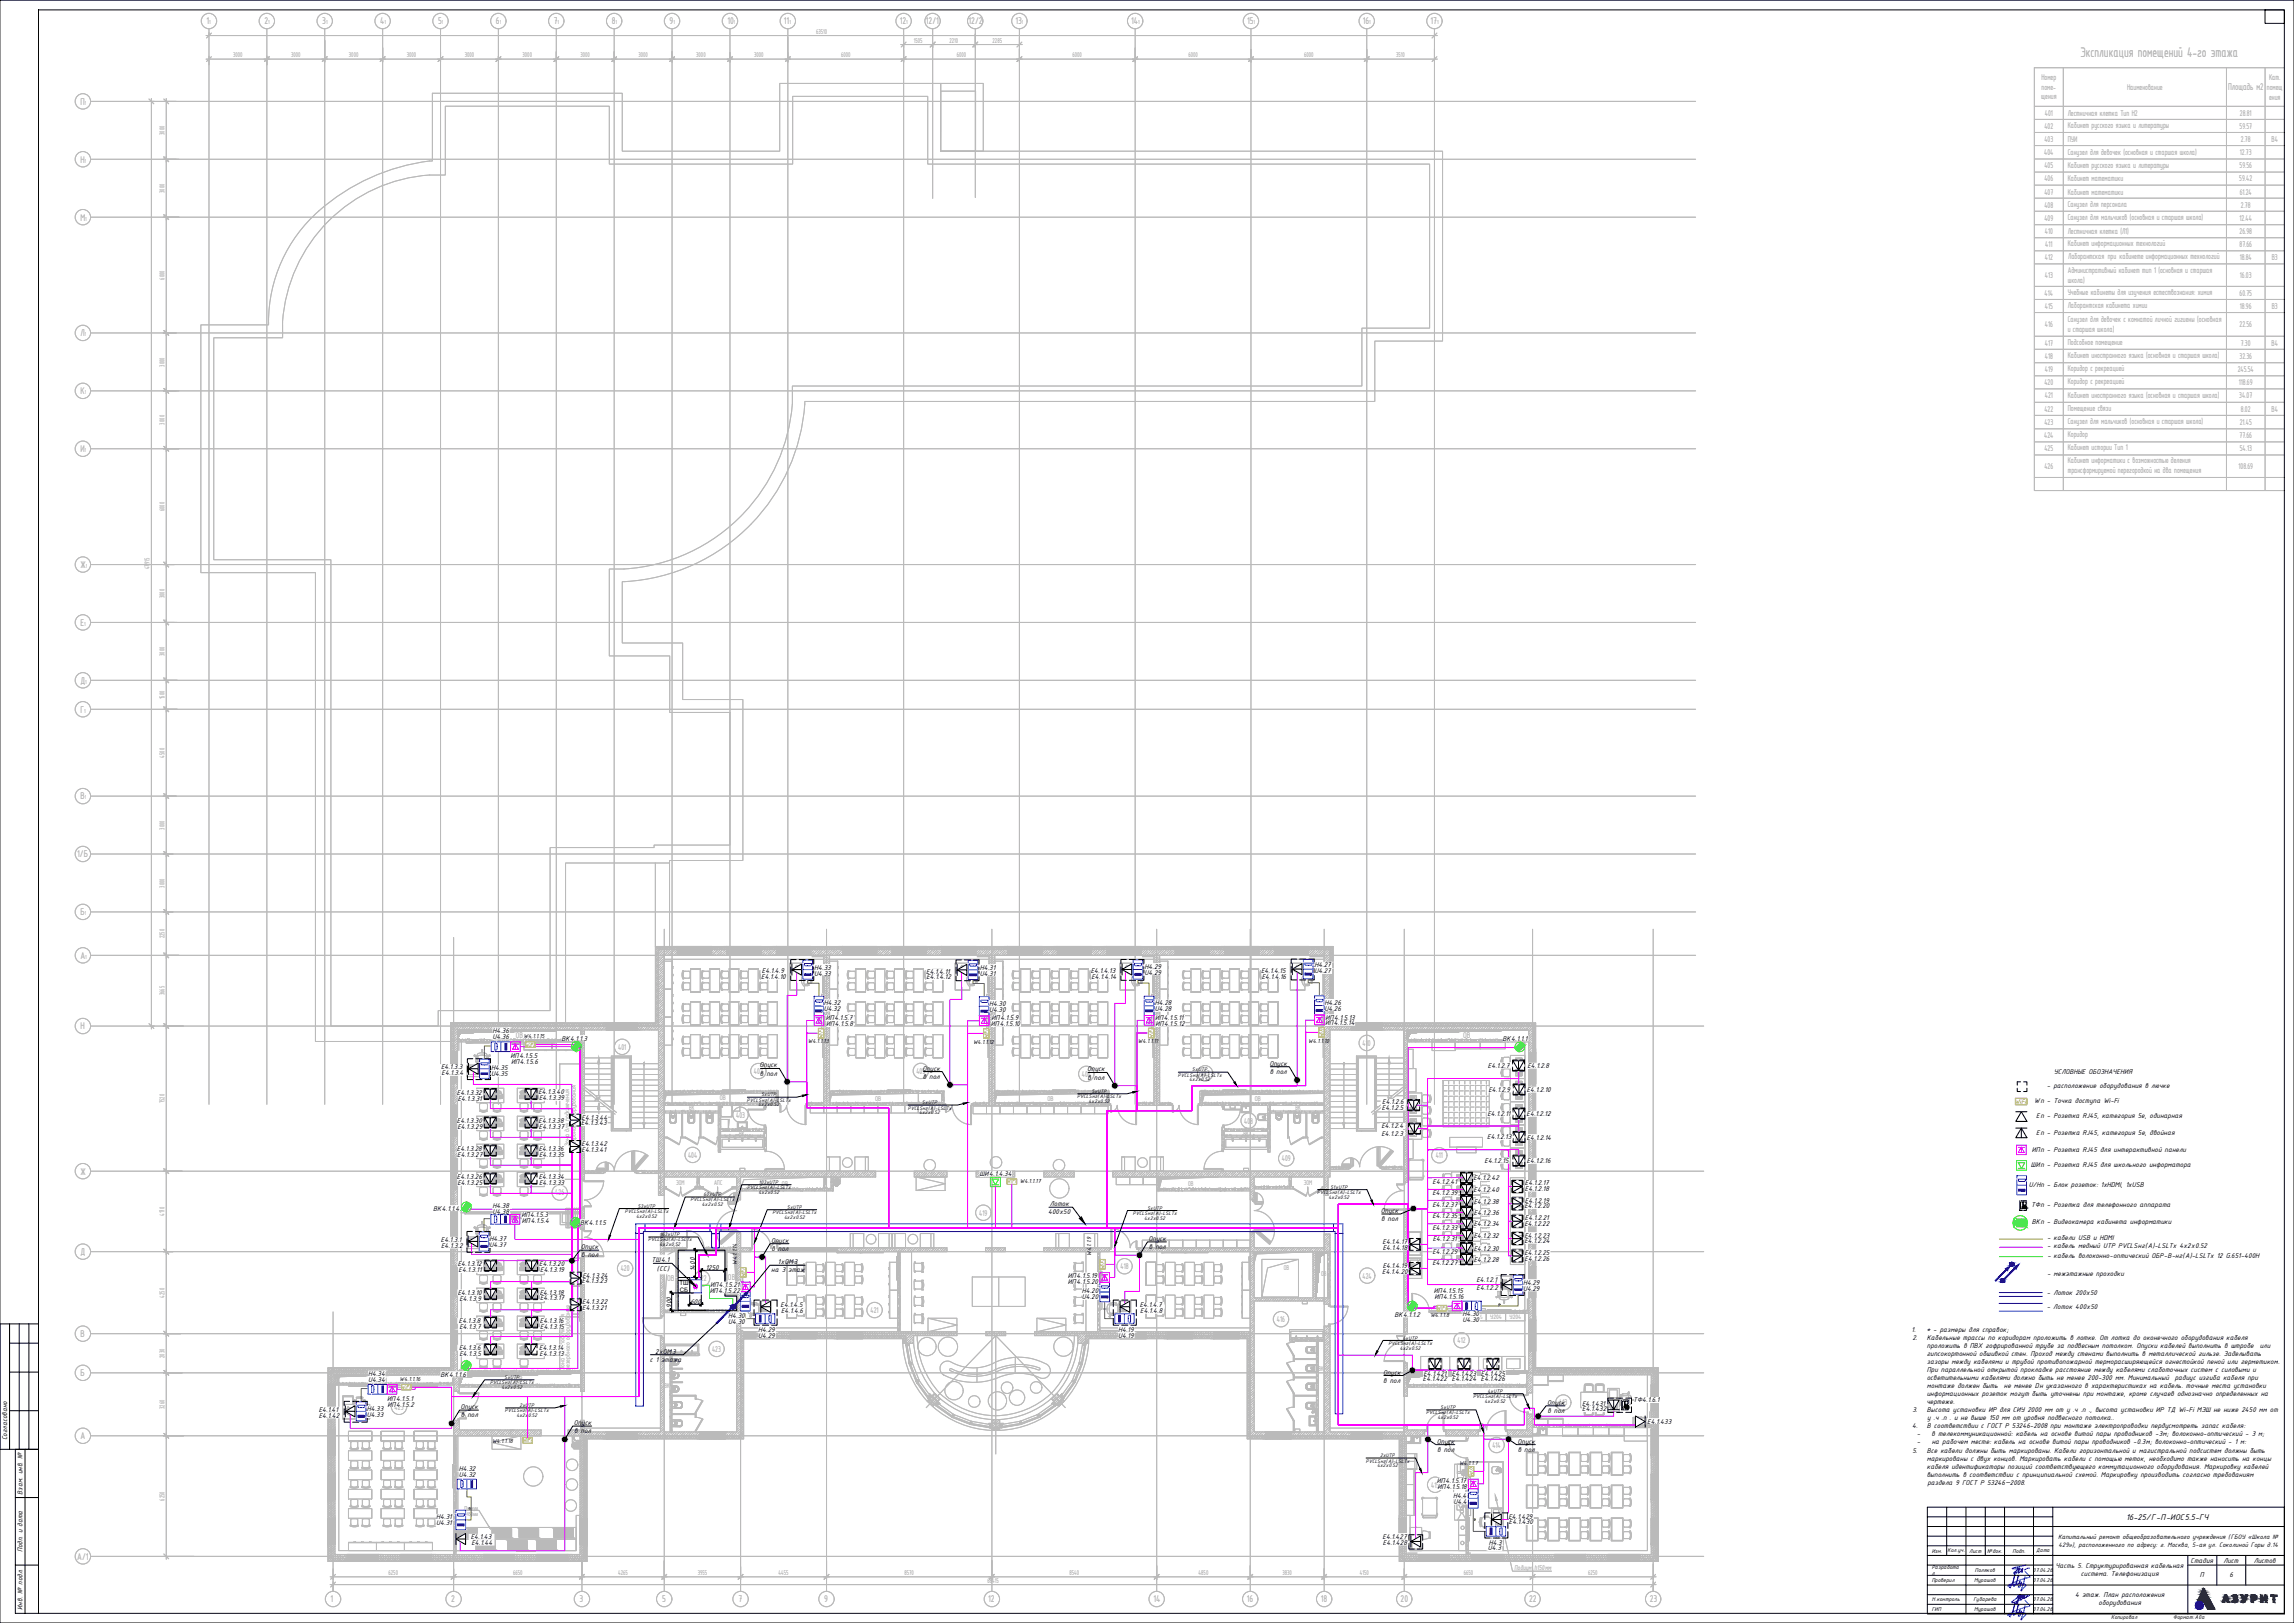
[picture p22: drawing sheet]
<svg xmlns="http://www.w3.org/2000/svg" width="1189mm" height="841mm" viewBox="0 0 1189 841" stroke-linecap="round" stroke-linejoin="round" font-family="sans-serif">
<defs><g id="words">
<text font-size="7.8" fill="#bababa" x="1078" y="30">Экспликация помещений 4-го этажа</text>
<g font-size="5.4" fill="#bababa">
<text x="107" y="13">1</text>
<text x="137" y="13">2</text>
<text x="167" y="13">3</text>
<text x="197" y="13">4</text>
<text x="227" y="13">5</text>
<text x="257" y="13">6</text>
<text x="287" y="13">7</text>
<text x="317" y="13">8</text>
<text x="347" y="13">9</text>
<text x="377" y="13">10</text>
<text x="406" y="13">11</text>
<text x="466" y="13">12</text>
<text x="480" y="13">12/1</text>
<text x="502" y="13">12/2</text>
<text x="526" y="13">13</text>
<text x="586" y="13">14</text>
<text x="646" y="13">15</text>
<text x="706" y="13">16</text>
<text x="741" y="13">17</text>
<text x="1155" y="47">Площадь м2</text>
<text x="42" y="54">П</text>
<text x="42" y="84">Н</text>
<text x="42" y="114">М</text>
<text x="42" y="174">Л</text>
<text x="42" y="204">К</text>
<text x="42" y="234">И</text>
<text x="42" y="294">Ж</text>
<text x="42" y="324">Е</text>
<text x="42" y="354">Д</text>
<text x="42" y="369">Г</text>
<text x="42" y="414">В</text>
<text x="40" y="444">1/Б</text>
<text x="42" y="474">Б</text>
<text x="42" y="497">А</text>
<text x="42" y="533">Н</text>
<text x="42" y="609">Ж</text>
<text x="42" y="650">Д</text>
<text x="42" y="693">В</text>
<text x="42" y="713">Б</text>
<text x="42" y="746">А</text>
<text x="40" y="808">А/1</text>
<text x="171" y="830">1</text>
<text x="234" y="830">2</text>
<text x="300" y="830">3</text>
<text x="343" y="830">5</text>
<text x="383" y="830">7</text>
<text x="427" y="830">9</text>
<text x="512" y="830">12</text>
<text x="598" y="830">14</text>
<text x="646" y="830">16</text>
<text x="685" y="830">18</text>
<text x="726" y="830">20</text>
<text x="792" y="830">22</text>
<text x="855" y="830">23</text>
</g>
<g font-size="4.7" fill="#bababa">
<text x="1058" y="41">Номер</text>
<text x="1176" y="42">Кат.</text>
<text x="1058" y="46">поме-</text>
<text x="1102" y="47">Наименование</text>
<text x="1175" y="47">помещ</text>
<text x="1058" y="51">щения</text>
<text x="1176" y="52">ения</text>
<text x="1060" y="60">401</text>
<text x="1072" y="60">Лестничная клетка Тип Н2</text>
<text x="1161" y="60">28.81</text>
<text x="1059" y="67">402</text>
<text x="1072" y="66">Кабинет русского языка и литературы</text>
<text x="1161" y="67">59.57</text>
<text x="1059" y="74">403</text>
<text x="1072" y="74">ПУИ</text>
<text x="1161" y="74">2.78</text>
<text x="1177" y="74">В4</text>
<text x="1059" y="80">404</text>
<text x="1072" y="80">Санузел для девочек ((основная и старшая школа)</text>
<text x="1072" y="80">Санузел для девочек основная и старшая школа)</text>
<text x="1161" y="80">12.73</text>
<text x="1059" y="87">405</text>
<text x="1072" y="87">Кабинет русского языка и литературы</text>
<text x="1161" y="87">59.56</text>
<text x="1059" y="94">406</text>
<text x="1072" y="94">Кабинет математики</text>
<text x="1161" y="94">59.42</text>
<text x="1059" y="101">407</text>
<text x="1072" y="101">Кабинет математики</text>
<text x="1161" y="101">61.24</text>
<text x="1059" y="108">408</text>
<text x="1072" y="107">Санузел для персонала</text>
<text x="1161" y="108">2.78</text>
<text x="1059" y="114">409</text>
<text x="1072" y="114">Санузел для мальчиков ((основная и старшая школа)</text>
<text x="1072" y="114">Санузел для мальчиков основная и старшая школа)</text>
<text x="1161" y="114">12.44</text>
<text x="1060" y="121">410</text>
<text x="1072" y="121">Лестничная клетка ((ЛЛ1)1)</text>
<text x="1072" y="121">Лестничная клетка</text>
<text x="1161" y="121">26.98</text>
<text x="1060" y="128">411</text>
<text x="1072" y="128">Кабинет информационных технологий</text>
<text x="1161" y="128">87.66</text>
<text x="1060" y="135">412</text>
<text x="1072" y="134">Лаборантская при кабинете информационных технологий</text>
<text x="1161" y="135">18.84</text>
<text x="1177" y="135">В3</text>
<text x="1072" y="141">Административный кабинет тип 1 (основная и старшая</text>
<text x="1060" y="144">413</text>
<text x="1072" y="147">школа)</text>
<text x="1161" y="144">16.03</text>
<text x="1060" y="153">414</text>
<text x="1072" y="153">Учебные кабинеты для изучения естествознания: химия</text>
<text x="1161" y="153">60.75</text>
<text x="1060" y="160">415</text>
<text x="1072" y="160">Лаборантская кабинета химии</text>
<text x="1161" y="160">18.96</text>
<text x="1177" y="160">В3</text>
<text x="1072" y="167">Санузел для девочек с комнатой личной гигиены ((основная</text>
<text x="1072" y="167">Санузел для девочек с комнатой личной гигиены основная</text>
<text x="1060" y="170">416</text>
<text x="1072" y="172">и старшая школа)</text>
<text x="1161" y="170">22.56</text>
<text x="1060" y="179">417</text>
<text x="1072" y="179">Подсобное помещение</text>
<text x="1161" y="179">7.30</text>
<text x="1177" y="179">В4</text>
<text x="1060" y="186">418</text>
<text x="1072" y="186">Кабинет иностранного языка ((основная и старшая школа)</text>
<text x="1072" y="186">Кабинет иностранного языка основная и старшая школа)</text>
<text x="1161" y="186">32.36</text>
<text x="1060" y="193">419</text>
<text x="1072" y="192">Коридор с рекреацией</text>
<text x="1160" y="193">245.54</text>
<text x="1059" y="200">420</text>
<text x="1072" y="199">Коридор с рекреацией</text>
<text x="1160" y="200">118.69</text>
<text x="1060" y="206">421</text>
<text x="1072" y="206">Кабинет иностранного языка ((основная и старшая школа)</text>
<text x="1072" y="206">Кабинет иностранного языка основная и старшая школа)</text>
<text x="1161" y="206">34.07</text>
<text x="1059" y="213">422</text>
<text x="1072" y="213">Помещение связи</text>
<text x="1161" y="213">8.02</text>
<text x="1177" y="213">В4</text>
<text x="1059" y="220">423</text>
<text x="1072" y="220">Санузел для мальчиков ((основная и старшая школа)</text>
<text x="1072" y="220">Санузел для мальчиков основная и старшая школа)</text>
<text x="1161" y="220">21.45</text>
<text x="1059" y="227">424</text>
<text x="1072" y="227">Коридор</text>
<text x="1161" y="227">77.66</text>
<text x="1059" y="234">425</text>
<text x="1072" y="233">Кабинет истории Тип 11</text>
<text x="1072" y="233">Кабинет истории Тип</text>
<text x="1161" y="234">54.13</text>
<text x="1059" y="243">426</text>
<text x="1072" y="240">Кабинет информатики с возможностью деления</text>
<text x="1072" y="245">трансформируемой перегородкой на два помещения</text>
<text x="1160" y="243">108.69</text>
<text x="267" y="538">ОВ</text>
<text x="758" y="538">ОВ</text>
<text x="320" y="544">401</text>
<text x="706" y="542">410</text>
<text x="391" y="557">402</text>
<text x="475" y="556">405</text>
<text x="561" y="558">406</text>
<text x="622" y="558">407</text>
<text x="382" y="579">403</text>
<text x="645" y="582">408</text>
<text x="357" y="600">404</text>
<text x="664" y="602">409</text>
<text x="744" y="600">411</text>
<text x="288" y="619">426</text>
<text x="508" y="630">419</text>
<text x="322" y="659">420</text>
<text x="581" y="658">418</text>
<text x="346" y="664">ОВ</text>
<text x="362" y="664">422</text>
<text x="377" y="663">ОВ</text>
<text x="706" y="663">424</text>
<text x="451" y="680">421</text>
<text x="662" y="685">416</text>
<text x="369" y="701">423</text>
<text x="755" y="696">412</text>
<text x="197" y="716">ОВ</text>
<text x="267" y="716">ОВ</text>
<text x="757" y="716">ОВ</text>
<text x="205" y="731">425</text>
<text x="808" y="728">413</text>
<text x="773" y="750">414</text>
<text x="742" y="771">415</text>
</g>
<text font-size="4.7" x="1102" y="788">16-25/Г-П-ИОС5.5-ГЧ</text>
<g font-size="3.9" fill="#bababa">
<text x="423" y="17">63510</text>
<text x="474" y="22">1505</text>
<text x="492" y="22">2210</text>
<text x="514" y="22">2285</text>
<text x="121" y="30">3000</text>
<text x="151" y="30">3000</text>
<text x="181" y="30">3000</text>
<text x="211" y="30">3000</text>
<text x="241" y="30">3000</text>
<text x="271" y="30">3000</text>
<text x="301" y="30">3000</text>
<text x="331" y="30">3000</text>
<text x="361" y="30">3000</text>
<text x="391" y="30">3000</text>
<text x="436" y="30">6000</text>
<text x="496" y="30">6000</text>
<text x="556" y="30">6000</text>
<text x="616" y="30">6000</text>
<text x="676" y="30">6000</text>
<text x="724" y="30">3510</text>
<text x="85" y="70" transform="rotate(-90 85 70)">3000</text>
<text x="85" y="100" transform="rotate(-90 85 100)">3000</text>
<text x="85" y="145" transform="rotate(-90 85 145)">6000</text>
<text x="85" y="190" transform="rotate(-90 85 190)">3000</text>
<text x="85" y="220" transform="rotate(-90 85 220)">3000</text>
<text x="85" y="265" transform="rotate(-90 85 265)">6000</text>
<text x="77" y="295" transform="rotate(-90 77 295)">47915</text>
<text x="85" y="310" transform="rotate(-90 85 310)">3000</text>
<text x="85" y="340" transform="rotate(-90 85 340)">3000</text>
<text x="85" y="362" transform="rotate(-90 85 362)">1500</text>
<text x="85" y="393" transform="rotate(-90 85 393)">4500</text>
<text x="85" y="430" transform="rotate(-90 85 430)">3000</text>
<text x="85" y="460" transform="rotate(-90 85 460)">3000</text>
<text x="85" y="486" transform="rotate(-90 85 486)">2250</text>
<text x="85" y="516" transform="rotate(-90 85 516)">3665</text>
<text x="373" y="570">ОВ</text>
<text x="85" y="572" transform="rotate(-90 85 572)">7520</text>
<text x="357" y="575">ВК</text>
<text x="454" y="571">ОВ</text>
<text x="543" y="571">ОВ</text>
<text x="650" y="571">ОВ</text>
<text x="671" y="575">ВК</text>
<text x="383" y="589">ВК</text>
<text x="644" y="589">ВК</text>
<text x="350" y="614">ЭОМ</text>
<text x="370" y="614">АПС</text>
<text x="405" y="615">ОВ</text>
<text x="616" y="615">ОВ</text>
<text x="676" y="614">ЭОМ</text>
<text x="85" y="630" transform="rotate(-90 85 630)">4170</text>
<text x="665" y="658">ОВ</text>
<text x="685" y="661">ОВ</text>
<text x="85" y="672" transform="rotate(-90 85 672)">4250</text>
<text x="85" y="704" transform="rotate(-90 85 704)">2030</text>
<text x="683" y="710">ВК</text>
<text x="344" y="719">ВК</text>
<text x="85" y="730" transform="rotate(-90 85 730)">3260</text>
<text x="85" y="778" transform="rotate(-90 85 778)">6250</text>
<text x="785" y="813">Подиум</text>
<text x="795" y="813">h150мм</text>
<text x="201" y="816">6250</text>
<text x="266" y="816">6650</text>
<text x="320" y="816">4265</text>
<text x="362" y="816">3955</text>
<text x="403" y="816">4455</text>
<text x="469" y="816">8570</text>
<text x="512" y="820">68415</text>
<text x="554" y="816">8540</text>
<text x="621" y="816">4850</text>
<text x="665" y="816">3830</text>
<text x="705" y="816">4150</text>
<text x="759" y="816">6650</text>
<text x="823" y="816">6250</text>
</g>
<g font-size="3.9">
<text x="422" y="502">H4.33</text>
<text x="508" y="503">H4.31</text>
<text x="593" y="502">H4.29</text>
<text x="681" y="501">H4.27</text>
<text x="394" y="507">E4.1.4.10</text>
<text x="395" y="504">E4.1.4.9</text>
<text x="422" y="506">U4.33</text>
<text x="480" y="505">E4.1.4.11</text>
<text x="480" y="508">E4.1.4.12</text>
<text x="508" y="506">U4.31</text>
<text x="565" y="504">E4.1.4.13</text>
<text x="566" y="507">E4.1.4.14</text>
<text x="593" y="505">U4.29</text>
<text x="654" y="504">E4.1.4.15</text>
<text x="654" y="507">E4.1.4.16</text>
<text x="681" y="504">U4.27</text>
<text x="427" y="521">H4.32</text>
<text x="513" y="521">H4.30</text>
<text x="599" y="521">H4.28</text>
<text x="686" y="521">H4.26</text>
<text x="427" y="524">U4.32</text>
<text x="513" y="524">U4.30</text>
<text x="599" y="524">U4.28</text>
<text x="686" y="524">U4.26</text>
<text x="428" y="529">ИП4.1.5.7</text>
<text x="428" y="532">ИП4.1.5.8</text>
<text x="514" y="532">ИП4.1.5.10</text>
<text x="514" y="529">ИП4.1.5.9</text>
<text x="599" y="529">ИП4.1.5.11</text>
<text x="599" y="532">ИП4.1.5.12</text>
<text x="687" y="531">ИП4.1.5.14</text>
<text x="687" y="528">ИП</text>
<text x="692" y="528">4.1.5.13</text>
<text x="255" y="538">U4.36</text>
<text x="255" y="535">H4.36</text>
<text x="291" y="539">ВК4.1.1.3</text>
<text x="779" y="539">ВК4.1.1.1</text>
<text x="265" y="548">ИП4.1.5.5</text>
<text x="265" y="551">ИП4.1.5.6</text>
<text x="229" y="554">E4.1.3.3</text>
<text x="229" y="557">E4.1.3.4</text>
<text x="255" y="558">U4.35</text>
<text x="255" y="555">H4.35</text>
<text x="394" y="553">Опуск</text>
<text x="394" y="557">в пол</text>
<text x="478" y="555">Опуск</text>
<text x="563" y="555">Опуск</text>
<text x="658" y="552">Опуск</text>
<text x="658" y="556">в пол</text>
<text x="771" y="553">E4.1.2.7</text>
<text x="792" y="553">E4.1.2.8</text>
<text x="1064" y="557">УСЛОВНЫЕ ОБОЗНАЧЕНИЯ</text>
<text x="478" y="559">в пол</text>
<text x="564" y="559">в пол</text>
<text x="1061" y="564">- расположение оборудования в лючке</text>
<text x="237" y="567">E4.1.3.32</text>
<text x="279" y="567">E4.1.3.40</text>
<text x="771" y="566">E4.1.2.9</text>
<text x="791" y="566">E4.1.2.10</text>
<text x="237" y="570">E4.1.3.31</text>
<text x="279" y="570">E4.1.3.39</text>
<text x="716" y="575">E4.1.2.5</text>
<text x="716" y="572">E4.1.2.6</text>
<text x="1054" y="572">Wn - Точка доступа Wi-Fi</text>
<text x="279" y="582">E4.1.3.38</text>
<text x="301" y="580">E4.1.3.44</text>
<text x="771" y="578">E4.1.2.11</text>
<text x="791" y="578">E4.1.2.12</text>
<text x="1055" y="579">En - Розетка RJ45, категория 5e, одинарная</text>
<text x="237" y="582">E4.1.3.30</text>
<text x="237" y="585">E4.1.3.29</text>
<text x="279" y="585">E4.1.3.37</text>
<text x="301" y="583">E4.1.3.43</text>
<text x="716" y="585">E4.1.2.4</text>
<text x="1055" y="588">En - Розетка RJ45, категория 5e, двойная</text>
<text x="301" y="594">E4.1.3.42</text>
<text x="716" y="589">E4.1.2.3</text>
<text x="771" y="590">E4.1.2.13</text>
<text x="791" y="590">E4.1.2.14</text>
<text x="237" y="597">E4.1.3.28</text>
<text x="237" y="600">E4.1.3.27</text>
<text x="279" y="596">E4.1.3.36</text>
<text x="279" y="599">E4.1.3.35</text>
<text x="301" y="597">E4.1.3.41</text>
<text x="1053" y="597">ИПn - Розетка RJ45 для интерактивной панели</text>
<text x="769" y="603">E4.1.2.15</text>
<text x="791" y="603">E4.1.2.16</text>
<text x="1052" y="605">ШИn - Розетка RJ45 для школьного информатора</text>
<text x="237" y="611">E4.1.3.26</text>
<text x="279" y="611">E4.1.3.34</text>
<text x="508" y="609">ШИ4.1.4.34</text>
<text x="764" y="612">E4.1.2.42</text>
<text x="237" y="614">E4.1.3.25</text>
<text x="279" y="614">E4.1.3.33</text>
<text x="742" y="613">E4.1.2.41</text>
<text x="764" y="618">E4.1.2.40</text>
<text x="790" y="614">E4.1.2.17</text>
<text x="790" y="617">E4.1.2.18</text>
<text x="1052" y="615">U/Hn - Блок розеток: 1xHDMI, 1xUSB</text>
<text x="742" y="619">E4.1.2.39</text>
<text x="764" y="624">E4.1.2.38</text>
<text x="790" y="623">E4.1.2.19</text>
<text x="224" y="627">ВК4.1.1.4</text>
<text x="255" y="629">U4.38</text>
<text x="255" y="626">H4.38</text>
<text x="543" y="629">400х50</text>
<text x="544" y="625">Лоток</text>
<text x="716" y="629">Опуск</text>
<text x="742" y="625">E4.1.2.37</text>
<text x="764" y="630">E4.1.2.36</text>
<text x="790" y="626">E4.1.2.20</text>
<text x="1053" y="625">ТФn - Розетка для телефонного аппарата</text>
<text x="270" y="631">ИП4.1.5.3</text>
<text x="271" y="634">ИП4.1.5.4</text>
<text x="301" y="635">ВК4.1.1.5</text>
<text x="716" y="633">в пол</text>
<text x="742" y="631">E4.1.2.35</text>
<text x="764" y="636">E4.1.2.34</text>
<text x="790" y="635">E4.1.2.22</text>
<text x="790" y="632">E4.1.2.21</text>
<text x="1053" y="634">ВКn - Видеокамера кабинета информатики</text>
<text x="742" y="637">E4.1.2.33</text>
<text x="764" y="642">E4.1.2.32</text>
<text x="790" y="641">E4.1.2.23</text>
<text x="229" y="644">E4.1.3.1</text>
<text x="229" y="647">E4.1.3.2</text>
<text x="254" y="646">U4.37</text>
<text x="254" y="643">H4.37</text>
<text x="301" y="647">Опуск</text>
<text x="400" y="644">Опуск</text>
<text x="595" y="643">Опуск</text>
<text x="595" y="647">в пол</text>
<text x="717" y="645">E4.1.4.17</text>
<text x="717" y="648">E4.1.4.18</text>
<text x="743" y="643">E4.1.2.31</text>
<text x="790" y="644">E4.1.2.24</text>
<text x="1061" y="647">- кабель медный UTP PVCLSнг(А)-LSLTx 4х2х0.52</text>
<text x="1061" y="643">- кабели USB и HDMI</text>
<text x="1061" y="647">- кабель волоконно-оптический ДПТс-нг(А)-HF-12У (1х12)2,7кН</text>
<text x="301" y="651">в пол</text>
<text x="400" y="648">в пол</text>
<text x="742" y="650">E4.1.2.29</text>
<text x="764" y="654">E4.1.2.28</text>
<text x="764" y="648">E4.1.2.30</text>
<text x="790" y="650">E4.1.2.25</text>
<text x="790" y="653">E4.1.2.26</text>
<text x="1061" y="651">- кабель волоконно-оптический ОБР-В-нг(А)-LSLTx 12 G.651-400H</text>
<text x="1061" y="652">- кабель волоконно-оптический ДПТс-нг(А)-HF-12У (1х12)2,7кН</text>
<text x="237" y="656">E4.1.3.12</text>
<text x="238" y="659">E4.1.3.11</text>
<text x="279" y="656">E4.1.3.20</text>
<text x="280" y="659">E4.1.3.19</text>
<text x="338" y="654">ТШ</text>
<text x="340" y="659">(СС)</text>
<text x="343" y="654">4.1</text>
<text x="360" y="659" transform="rotate(-90 360 659)">1400</text>
<text x="366" y="658">1250</text>
<text x="400" y="659">на 3</text>
<text x="403" y="655">1хОМ3</text>
<text x="409" y="659">этаж</text>
<text x="717" y="657">E4.1.4.19</text>
<text x="742" y="656">E4.1.2.27</text>
<text x="302" y="665">E4.1.3.23</text>
<text x="302" y="662">E4.1.3.24</text>
<text x="553" y="662">ИП4.1.5.19</text>
<text x="553" y="665">ИП</text>
<text x="558" y="665">4.1.5.20</text>
<text x="716" y="660">E4.1.4.20</text>
<text x="765" y="664">E4.1.2.1</text>
<text x="789" y="666">H4.29</text>
<text x="1061" y="661">- межэтажные проходки</text>
<text x="237" y="671">E4.1.3.10</text>
<text x="280" y="671">E4.1.3.18</text>
<text x="368" y="670">ИП4.1.5.22</text>
<text x="368" y="667">ИП4.1.5.21</text>
<text x="561" y="670">H4.20</text>
<text x="743" y="670">ИП4.1.5.15</text>
<text x="765" y="669">E4.1.2.2</text>
<text x="789" y="669">U4.29</text>
<text x="1061" y="671">- Лоток 200х50</text>
<text x="238" y="674">E4.1.3.9</text>
<text x="280" y="674">E4.1.3.17</text>
<text x="302" y="676">E4.1.3.22</text>
<text x="348" y="678" transform="rotate(-90 348 678)">900</text>
<text x="357" y="676">600</text>
<text x="405" y="677">E4.1.4.5</text>
<text x="561" y="673">U4.20</text>
<text x="591" y="677">E4.1.4.7</text>
<text x="743" y="673">ИП4.1.5.16</text>
<text x="302" y="679">E4.1.3.21</text>
<text x="377" y="683">H4.30</text>
<text x="405" y="680">E4.1.4.6</text>
<text x="591" y="680">E4.1.4.8</text>
<text x="723" y="682">ВК4.1.1.2</text>
<text x="758" y="682">H4.30</text>
<text x="1061" y="679">- Лоток 400х50</text>
<text x="238" y="686">E4.1.3.8</text>
<text x="238" y="689">E4.1.3.7</text>
<text x="280" y="686">E4.1.3.16</text>
<text x="280" y="689">E4.1.3.15</text>
<text x="377" y="686">U4.30</text>
<text x="758" y="685">U4.30</text>
<text x="393" y="693">U4.29</text>
<text x="393" y="690">H4.29</text>
<text x="579" y="693">U4.19</text>
<text x="579" y="690">H4.19</text>
<text x="991" y="690">1.</text>
<text x="991" y="694">2.</text>
<text x="998" y="690">* - размеры для справок;</text>
<text x="999" y="694">Кабельные трассы по коридорам проложить в лотке. От лотка до оконечного оборудования кабеля</text>
<text x="238" y="700">E4.1.3.6</text>
<text x="279" y="699">E4.1.3.14</text>
<text x="340" y="702">2хОМ3</text>
<text x="999" y="699">проложить в ПВХ гофрированной трубе за подвесным потолком. Опуски кабелей выполнить в штробе</text>
<text x="1171" y="699">или</text>
<text x="238" y="703">E4.1.3.5</text>
<text x="280" y="703">E4.1.3.13</text>
<text x="337" y="706">с 1</text>
<text x="343" y="706">этажа</text>
<text x="999" y="703">гипсокортонной обшивкой стен. Проход между стенами выполнить в металлической гильзе. Заделывать</text>
<text x="999" y="707">зазоры между кабелями и трубой противопожарной терморасширяющейся огнестойкой пеной или герметиком.</text>
<text x="191" y="713">H4.34</text>
<text x="228" y="713">ВК4.1.1.6</text>
<text x="717" y="712">Опуск</text>
<text x="738" y="713">E4.1.421</text>
<text x="752" y="713">E4.1.423</text>
<text x="767" y="713">E4.1.425</text>
<text x="999" y="711">При параллельной открытой прокладке расстояние между кабелями слаботочных систем с силовыми и</text>
<text x="191" y="716">U4.34</text>
<text x="717" y="716">в пол</text>
<text x="737" y="716">E4.1.422</text>
<text x="752" y="716">E4.1.424</text>
<text x="767" y="716">E4.1.426</text>
<text x="999" y="715">осветительными кабелями должно быть не менее 200-300 мм. Минимальный</text>
<text x="999" y="719">монтаже должен быть</text>
<text x="1038" y="719">не менее Dн указанного в характеристиках на кабель. точные места установки</text>
<text x="1127" y="715">радиус изгиба кабеля при</text>
<text x="201" y="726">ИП4.1.5.1</text>
<text x="999" y="724">информационных розеток могут быть уточнены при монтаже, кроме случаев однозначно определенных на</text>
<text x="165" y="732">E4.1.41</text>
<text x="190" y="731">H4.33</text>
<text x="201" y="729">ИП4.1.5.2</text>
<text x="239" y="730">Опуск</text>
<text x="802" y="728">Опуск</text>
<text x="820" y="728">E4.1.431</text>
<text x="820" y="731">E4.1.432</text>
<text x="846" y="727">ТФ4.1.6.1</text>
<text x="991" y="732">3.</text>
<text x="998" y="728">чертеже.</text>
<text x="999" y="732">Высота установки ИР для СИУ 2000 мм от у .ч .п ., высота установки ИР ТД Wi-Fi МЭШ не ниже 2450 мм от</text>
<text x="165" y="735">E4.1.42</text>
<text x="190" y="734">U4.33</text>
<text x="239" y="734">в пол</text>
<text x="802" y="732">в пол</text>
<text x="854" y="738">E4.1.433</text>
<text x="999" y="736">у .ч .п . и не выше 150 мм от уровня подвесного потолка..</text>
<text x="297" y="738">Опуск</text>
<text x="298" y="743">в пол</text>
<text x="991" y="740">4.</text>
<text x="999" y="740">В соответствии с ГОСТ Р 53246-2008 при монтаже электропроводки пердусмотреть запас кабеля:</text>
<text x="4" y="746" transform="rotate(-90 4 746)">Согласовано</text>
<text x="745" y="748">Опуск</text>
<text x="786" y="748">Опуск</text>
<text x="993" y="744">-</text>
<text x="993" y="749">-</text>
<text x="1001" y="744">в телекоммуникационной: кабель на основе витой пары проводников -3м; волоконно-оптический - 3 м;</text>
<text x="1001" y="749">на рабочем месте: кабель на основе витой пары проводников -0.3м; волоконно-оптический - 1 м:</text>
<text x="745" y="752">в пол</text>
<text x="787" y="752">в пол</text>
<text x="991" y="753">5.</text>
<text x="999" y="753">Все кабели должны быть маркированы. Кабели горизонтальной и магистральной подсистем должны быть</text>
<text x="999" y="757">маркированы с двух концов. Маркировать кабели с помощью меток, необходимо также наносить на концы</text>
<text x="999" y="761">кабеля идентификаторы позиций соответствующего коммутационного оборудования. Маркировку кабелей</text>
<text x="238" y="765">U4.32</text>
<text x="238" y="762">H4.32</text>
<text x="999" y="765">выполнить в соответствии с принципиальной схемой. Маркировку производить согласно требованиям</text>
<text x="745" y="769">ИП4.1.5.17</text>
<text x="745" y="772">ИП4.1.5.18</text>
<text x="999" y="769">раздела 9 ГОСТ Р 53246—2008.</text>
<text x="12" y="774" transform="rotate(-90 12 774)">Взам. инв. №</text>
<text x="753" y="776">H4.4</text>
<text x="753" y="779">U4.4</text>
<text x="226" y="790">U4.31</text>
<text x="226" y="787">H4.31</text>
<text x="782" y="787">E4.1.429</text>
<text x="782" y="790">E4.1.430</text>
<text x="244" y="798">E4.1.43</text>
<text x="717" y="797">E4.1.427</text>
<text x="244" y="801">E4.1.44</text>
<text x="717" y="801">E4.1.428</text>
<text x="771" y="803">U4.3</text>
<text x="772" y="800">H4.3</text>
<text x="12" y="804" transform="rotate(-90 12 804)">Подп. и дата</text>
<text x="1135" y="810">Стадия</text>
<text x="1152" y="810">Лист</text>
<text x="1168" y="810">Листов</text>
<text x="1065" y="812">Часть 5. Структурированная кабельная</text>
<text x="1078" y="817">система. Телефонизация</text>
<text x="1140" y="817">П</text>
<text x="1155" y="817">6</text>
<text x="1075" y="827">4 этаж. План расположения</text>
<text x="1088" y="831">оборудования</text>
<text x="12" y="834" transform="rotate(-90 12 834)">Инв. № подл.</text>
</g>
<text font-size="3.9" fill="#ff7f00" x="1044" y="572">WiFi</text>
<g font-size="3.6" fill="#bababa">
<text x="295" y="594" transform="rotate(-90 295 594)">Зона для подключения</text>
<text x="298" y="596" transform="rotate(-90 298 596)">резервного оборудования</text>
<text x="762" y="684">У204</text>
<text x="772" y="684">У204</text>
<text x="782" y="684">У204</text>
<text x="293" y="710" transform="rotate(-90 293 710)">Зона для подключения</text>
<text x="295" y="710" transform="rotate(-90 295 710)">резервного оборудования</text>
</g>
<g font-size="3.6">
<text x="1067" y="797">Капитальный ремонт общеобразовательного учреждения (ГБОУ «Школа №</text>
<text x="1067" y="801">429»), расположенного по адресу: г. Москва, 5-ая ул. Соколиной Горы д.14</text>
</g>
<g font-size="3.2">
<text x="271" y="538">W4.1.1.15</text>
<text x="419" y="541">W4.1.1.13</text>
<text x="504" y="541">W4.1.1.12</text>
<text x="590" y="541">W4.1.1.11</text>
<text x="678" y="540">W4.1.1.10</text>
<text x="529" y="613">W4.1.1.17</text>
<text x="566" y="651" transform="rotate(-90 566 651)">W4.1.1.9</text>
<text x="382" y="655" transform="rotate(-90 382 655)">W4.1.1.14</text>
<text x="741" y="682">W4.1.1.8</text>
<text x="207" y="716">W4.1.1.16</text>
<text x="255" y="748">W4.1.1.18</text>
<text x="756" y="759">W4.1.1.7</text>
</g>
<g font-size="3.2" fill="#ff7f00">
<text x="426" y="538" transform="rotate(-90 426 538)">WiFi</text>
<text x="512" y="539" transform="rotate(-90 512 539)">WiFi</text>
<text x="598" y="538" transform="rotate(-90 598 538)">WiFi</text>
<text x="686" y="538" transform="rotate(-90 686 538)">WiFi</text>
<text x="272" y="542">WiFi</text>
<text x="521" y="613">WiFi</text>
<text x="572" y="658" transform="rotate(-90 572 658)">WiFi</text>
<text x="386" y="662" transform="rotate(-90 386 662)">WiFi</text>
<text x="744" y="679">WiFi</text>
<text x="208" y="720">WiFi</text>
<text x="270" y="747">WiFi</text>
<text x="763" y="765" transform="rotate(-90 763 765)">WiFi</text>
</g>
<g font-size="3.1" fill="#bababa">
<text x="108" y="13">1</text>
<text x="139" y="13">1</text>
<text x="199" y="13">1</text>
<text x="229" y="13">1</text>
<text x="259" y="13">1</text>
<text x="289" y="13">1</text>
<text x="319" y="13">1</text>
<text x="349" y="13">1</text>
<text x="380" y="13">1</text>
<text x="409" y="13">1</text>
<text x="470" y="13">1</text>
<text x="530" y="13">1</text>
<text x="650" y="13">1</text>
<text x="710" y="13">1</text>
<text x="44" y="54">1</text>
<text x="44" y="84">1</text>
<text x="44" y="114">1</text>
<text x="44" y="174">1</text>
<text x="44" y="204">1</text>
<text x="44" y="234">1</text>
<text x="44" y="294">1</text>
<text x="44" y="324">1</text>
<text x="44" y="354">1</text>
<text x="44" y="414">1</text>
<text x="44" y="474">1</text>
<text x="44" y="497">1</text>
</g>
<g font-size="3.1">
<text x="352" y="666">ТШ</text>
<text x="352" y="670">СБ</text>
<text x="1001" y="805">Изм.</text>
<text x="1009" y="804">Кол.уч.</text>
<text x="1021" y="805">Лист</text>
<text x="1030" y="805">№док.</text>
<text x="1043" y="805">Подп.</text>
<text x="1055" y="804">Дата</text>
<text x="1001" y="813">Разработа</text>
<text x="1024" y="815">Поляков</text>
<text x="1054" y="815">07.04.26</text>
<text x="1001" y="816">л</text>
<text x="1001" y="820">Проверил</text>
<text x="1023" y="820">Мурашов</text>
<text x="1054" y="820">07.04.26</text>
<text x="1001" y="830">Н.контроль</text>
<text x="1023" y="830">Губарева</text>
<text x="1054" y="830">07.04.26</text>
<text x="1001" y="835">ГИП</text>
<text x="1023" y="835">Мурашов</text>
<text x="1054" y="835">07.04.26</text>
<text x="1094" y="839">Копировал</text>
<text x="1126" y="839">Формат:А0а</text>
</g>
<g font-size="2.9">
<text x="610" y="558">PVCLSнг(А)-LSLTx</text>
<text x="618" y="555">5хUTP</text>
<text x="616" y="560">4х2х0.52</text>
<text x="395" y="568">5хUTP</text>
<text x="558" y="569">PVCLSнг(А)-LSLTx</text>
<text x="566" y="566">5хUTP</text>
<text x="387" y="571">PVCLSнг(А)-LSLTx</text>
<text x="393" y="573">4х2х0.52</text>
<text x="470" y="575">PVCLSнг(А)-LSLTx</text>
<text x="478" y="572">5хUTP</text>
<text x="564" y="572">4х2х0.52</text>
<text x="476" y="577">4х2х0.52</text>
<text x="387" y="616">PVCLSнг(А)-LSLTx</text>
<text x="393" y="614">103хUTP</text>
<text x="690" y="616">51хUTP</text>
<text x="358" y="623">PVCLSнг(А)-LSLTx</text>
<text x="365" y="620">60хUTP</text>
<text x="393" y="619">4х2х0.52</text>
<text x="683" y="619">PVCLSнг(А)-LSLTx</text>
<text x="688" y="621">4х2х0.52</text>
<text x="324" y="629">PVCLSнг(А)-LSLTx</text>
<text x="331" y="626">53хUTP</text>
<text x="364" y="625">4х2х0.52</text>
<text x="400" y="629">PVCLSнг(А)-LSLTx</text>
<text x="408" y="626">5хUTP</text>
<text x="587" y="630">PVCLSнг(А)-LSLTx</text>
<text x="595" y="627">5хUTP</text>
<text x="330" y="631">4х2х0.52</text>
<text x="406" y="632">4х2х0.52</text>
<text x="593" y="632">4х2х0.52</text>
<text x="342" y="641">163хUTP</text>
<text x="336" y="643">PVCLSнг(А)-LSLTx</text>
<text x="342" y="646">4х</text>
<text x="345" y="646">2х0.52</text>
<text x="727" y="694">6</text>
<text x="728" y="694">хUTP</text>
<text x="720" y="697">PVCLSнг(А)-LSLTx</text>
<text x="725" y="699">4х</text>
<text x="728" y="699">2х0.52</text>
<text x="254" y="717">PVCLSнг(А)-LSLTx</text>
<text x="260" y="720">4х2х0.52</text>
<text x="261" y="715">5хUTP</text>
<text x="763" y="725">PVCLSнг(А)-LSLTx</text>
<text x="771" y="722">4хUTP</text>
<text x="262" y="732">PVCLSнг(А)-LSLTx</text>
<text x="269" y="729">2хUTP</text>
<text x="747" y="730">5хUTP</text>
<text x="769" y="727">4х2х0.52</text>
<text x="268" y="734">4х2х</text>
<text x="274" y="734">0.52</text>
<text x="739" y="733">PVCLSнг(А)-LSLTx</text>
<text x="745" y="735">4х</text>
<text x="748" y="735">2х0.52</text>
<text x="715" y="755">2хUTP</text>
<text x="708" y="758">PVCLSнг(А)-LSLTx</text>
<text x="714" y="760">4х2х0.52</text>
</g>
<g font-size="2.8" fill="#bababa">
<text x="239" y="786">Н=450мм</text>
<text x="241" y="782">Подиум</text>
</g>
</g></defs>
<g fill="none" stroke="#bababa" stroke-width=".52">
<path d="M108 15v557M138 15v557M168 15v557M198 15v557M228 15v557M258 15v557M288 15v557M318 15v557M348 15v557M378 15v557M408 15v557M468 15v557"/>
<path d="M483 15v88M505 15v87M528 15v557M588 15v557M648 15v557M708 15v557M743 15v557M47 53h832M47 83h832M47 113h832M47 173h832M47 203h832"/>
<path d="M47 233h832M47 293h832M47 323h832M47 353h832M47 368h832M47 413h832M47 443h832M47 473h832M47 495h832M235 486v339M344 482v343M428 482v343"/>
<path d="M514 482v343M599 482v343M648 482v343M686 482v343M728 482v343M794 482v343M857 482v343M47 532h836M302 531v294M47 607h836M384 639v186M47 649h836"/>
<path d="M173 680v145M47 691h836M516 692l-36 37M47 711h836M482 722v1M482 723h1M483 723l2 2M483 723h.1M484 724h.1M484 725h.1M485 725l1 2M486 726h.1"/>
<path d="M486 727h.1M487 727h.1M487 727v1M512 738h8M546 727h-1M546 727h.1M546 726v1M546 726h.1M547 726h.1M549 723l-2 2M550 723h-1M550 723h.1"/>
<path d="M551 722h-1M552 729l-36-37v61M47 744h836M47 806h836"/>
<circle cx="108" cy="11" r="4"/>
<circle cx="138" cy="11" r="4"/>
<circle cx="168" cy="11" r="4"/>
<circle cx="198" cy="11" r="4"/>
<circle cx="228" cy="11" r="4"/>
<circle cx="258" cy="11" r="4"/>
<circle cx="288" cy="11" r="4"/>
<circle cx="318" cy="11" r="4"/>
<circle cx="348" cy="11" r="4"/>
<circle cx="378" cy="11" r="4"/>
<circle cx="408" cy="11" r="4"/>
<circle cx="468" cy="11" r="4"/>
<circle cx="483" cy="11" r="4"/>
<circle cx="505" cy="11" r="4"/>
<circle cx="528" cy="11" r="4"/>
<circle cx="588" cy="11" r="4"/>
<circle cx="648" cy="11" r="4"/>
<circle cx="708" cy="11" r="4"/>
<circle cx="743" cy="11" r="4"/>
<circle cx="43" cy="53" r="4"/>
<circle cx="43" cy="83" r="4"/>
<circle cx="43" cy="113" r="4"/>
<circle cx="43" cy="173" r="4"/>
<circle cx="43" cy="203" r="4"/>
<circle cx="43" cy="233" r="4"/>
<circle cx="43" cy="293" r="4"/>
<circle cx="43" cy="323" r="4"/>
<circle cx="43" cy="353" r="4"/>
<circle cx="43" cy="368" r="4"/>
<circle cx="43" cy="413" r="4"/>
<circle cx="43" cy="443" r="4"/>
<circle cx="43" cy="473" r="4"/>
<circle cx="43" cy="495" r="4"/>
<circle cx="43" cy="532" r="4"/>
<circle cx="43" cy="607" r="4"/>
<circle cx="43" cy="649" r="4"/>
<circle cx="43" cy="691" r="4"/>
<circle cx="43" cy="711" r="4"/>
<circle cx="43" cy="744" r="4"/>
<circle cx="43" cy="806" r="4"/>
<circle cx="173" cy="829" r="4"/>
<circle cx="235" cy="829" r="4"/>
<circle cx="302" cy="829" r="4"/>
<circle cx="344" cy="829" r="4"/>
<circle cx="384" cy="829" r="4"/>
<circle cx="428" cy="829" r="4"/>
<circle cx="514" cy="829" r="4"/>
<circle cx="599" cy="829" r="4"/>
<circle cx="648" cy="829" r="4"/>
<circle cx="686" cy="829" r="4"/>
<circle cx="728" cy="829" r="4"/>
<circle cx="794" cy="829" r="4"/>
<circle cx="857" cy="829" r="4"/>
</g>
<g fill="none" stroke="#bababa" stroke-width=".52">
<path d="M237 540h.1M237 539h.1M238 539h.1M239 539h.1M239 540h.1M240 539h.1M241 539h.1M242 539h.1M243 539h.1M243 540h.1M243 539v1M244 540h.1"/>
<path d="M244 539h.1M245 540h.1M246 540h.1M246 539h.1M247 539h.1M248 539h.1M248 540h.1M249 539h.1M250 539h.1M251 539h.1M251 540h.1M252 540h.1"/>
<path d="M253 539h.1M252 539h.1M253 540h.1M254 540h.1M254 539h.1M255 539h.1M256 539h.1M256 540h.1M256 539v1M257 539h.1M257 540h.1M258 539h.1"/>
<path d="M258 540h.1M259 540h.1M259 539h.1M260 540h.1M260 539h.1M261 540h.1M262 539h.1M262 540h.1M263 539h.1M263 540h.1M264 539h.1M265 539h.1"/>
<path d="M266 539h.1M266 540h.1M267 539h.1M267 540h.1M268 539h.1M269 539h.1M269 540h.1M270 539h.1M270 540h.1M271 539h.1M271 540h.1M272 539h.1"/>
<path d="M272 540h.1M273 539h.1M273 540h.1M274 539h.1M274 540h.1M275 539h.1M274 539h1M276 539h.1M276 540h.1M277 540h.1M277 539h.1M278 540h.1"/>
<path d="M278 539h.1M279 539h.1M279 540h.1M280 539h.1M280 540h.1M281 539h.1M281 540h.1M282 540h.1M282 539h.1M283 540h.1M283 539h.1M284 539h.1"/>
<path d="M284 540h.1M285 539h.1M285 540h.1M286 539h.1M286 540h.1M287 540h.1M287 539h.1M288 540h.1M288 539h.1M289 539h.1M289 540h.1M290 539h.1"/>
<path d="M291 540h.1M291 539h.1M292 539h.1M293 540h.1M294 539h.1M294 540h.1M294 539v1M295 540h.1M295 539h.1M296 540h.1M297 539h.1M297 540h.1"/>
<path d="M298 540h.1M298 539h.1M299 540h.1M299 540h-1M299 539h.1M300 539h.1M300 540h.1M729 539h.1M730 539h.1M730 540h.1M731 539h.1M731 540h.1"/>
<path d="M732 539h.1M732 540h.1M733 540h.1M733 539h.1M734 540h.1M734 539h.1M735 540h.1M735 539h.1M736 540h.1M736 539h.1M737 539h.1M737 540h.1"/>
<path d="M738 539h.1M738 540h.1M739 539h.1M739 540h.1M740 539h.1M741 540h.1M741 539h.1M742 540h.1M742 539h.1M743 539h.1M744 539h.1M744 540h.1"/>
<path d="M745 539h.1M745 540h.1M746 540h.1M746 539h.1M747 540h.1M747 539h.1M748 539h.1M748 540h.1M749 539h.1M750 539h.1M751 539h.1M752 539h.1"/>
<path d="M752 540h.1M753 539h.1M753 540h.1M754 540h.1M754 539h.1M756 539h.1M756 540h.1M757 539h.1M758 540h.1M758 539h.1M759 539h.1M760 540h.1"/>
<path d="M760 539h.1M761 539h.1M761 540h.1M762 539h.1M762 540h.1M763 540h.1M763 539h.1M764 539h.1M764 540h.1M765 540h.1M765 539h.1M766 539h.1"/>
<path d="M767 539h.1M767 540h.1M768 540h.1M768 539h.1M769 540h.1M769 539h.1M770 540h.1M770 539h.1M771 539h.1M771 540h.1M772 540h.1M772 539h.1"/>
<path d="M773 539h.1M773 540h.1M774 539h.1M775 539h.1M775 540h.1M776 540h.1M776 539h.1M777 539h.1M777 540h.1M778 540h.1M779 539h.1M779 540h.1"/>
<path d="M780 539h.1M781 539h.1M781 540h.1M782 540h.1M782 539h.1M783 540h.1M784 539h.1M784 540h.1M785 539h.1M785 540h.1M786 540h.1M786 539h.1"/>
<path d="M787 539h.1M788 539h.1M789 539h.1M790 539h.1M790 540h.1M791 539h.1M791 540h.1M792 539h.1M344 576h.1M344 572h.1M345 572h-1M345 565h.1"/>
<path d="M345 573h.1M345 572h.1M345 576h.1M345 566h.1M345 567h.1M346 572h.1M346 573h.1M346 566h.1M346 567h.1M347 566h.1M347 573h.1M347 572h.1"/>
<path d="M348 576h.1M348 566h.1M348 572h.1M348 573h.1M348 577h.1M348 567h.1M348 565h.1M349 572h.1M349 566h.1M349 573h.1M350 572h.1M350 576h.1"/>
<path d="M350 565h.1M350 566h.1M351 566h.1M351 572h.1M352 572h.1M352 566h.1M352 577h.1M352 573h.1M353 566h.1M353 573h.1M353 576h.1M353 572h.1"/>
<path d="M353 567h.1M354 566h.1M354 576h.1M354 573h.1M354 565h.1M354 572h.1M355 565h.1M355 572h.1M355 577h.1M355 566h.1M355 573h.1M356 572h.1"/>
<path d="M356 566h.1M356 573h.1M356 565h.1M356 576h.1M357 572h.1M357 566v1M357 566h.1M357 573h.1M358 566h.1M358 576h.1M358 572h.1M359 576h-1"/>
<path d="M359 566h.1M359 565h.1M359 572h.1M359 576h.1M359 565h1M360 566h.1M360 565h.1M360 572h.1M360 573h.1M360 576h1M361 576h.1M361 572h.1"/>
<path d="M361 565h.1M361 567h.1M361 566h.1M361 573h.1M361 577h.1M362 566h.1M362 565h.1M362 572h.1M362 576h.1M363 566h.1M363 572h.1M363 573h.1"/>
<path d="M363 565h.1M364 572h.1M364 565h.1M364 566h.1M364 573h.1M364 567h.1M365 572h.1M365 573h.1M365 576h.1M365 566h.1M365 565h.1M366 576h.1"/>
<path d="M366 577h.1M366 566h.1M366 572h.1M367 572h.1M367 566h.1M367 576h.1M367 573h.1M368 566h.1M368 573h.1M368 572h.1M368 576h.1M368 577h.1"/>
<path d="M369 572h.1M369 572h-1M369 566h.1M369 565h.1M370 572h.1M370 565h.1M370 577h.1M370 566h.1M371 572h.1M371 566h.1M371 576h.1M372 573h.1"/>
<path d="M372 572h.1M372 566h-1M372 566h.1M372 565h.1M372 578h.1M372 580h.1M373 578h.1M373 573h.1M373 575h.1M373 579h.1M373 572h.1M373 574h.1"/>
<path d="M373 577h.1M373 566h.1M373 576h.1M373 580h.1M374 567h.1M374 572h.1M374 566h.1M375 572h.1M375 566h.1M375 573h.1M375 567h.1M376 566h.1"/>
<path d="M376 572h.1M377 566h.1M377 572h.1M378 567h.1M378 572h.1M378 566h.1M378 573h.1M379 567h.1M379 566v1M379 566h.1M379 572h.1M379 565h.1"/>
<path d="M379 573h.1M380 572h.1M380 566h.1M380 567h.1M381 567h.1M381 573h.1M381 572h.1M381 566h.1M382 566h.1M382 572h.1M383 572h.1M383 573h.1"/>
<path d="M383 566h.1M383 567h.1M384 566h.1M384 565v1M384 572h.1M385 566h.1M385 572h.1M386 572h.1M386 565h.1M386 566h.1M387 566h.1M387 572h.1"/>
<path d="M388 572h.1M388 566h.1M388 573h.1M388 573h1M389 566h.1M389 573h.1M389 572h.1M389 567h.1M390 572h.1M390 566h.1M391 572h.1M391 566h.1"/>
<path d="M391 565h.1M392 572h.1M392 566h.1M392 565h.1M393 573h.1M393 572h.1M393 566h.1M393 572h1M394 572h.1M394 566h.1M394 565h.1M395 566h.1"/>
<path d="M395 572h.1M396 572h.1M396 573h.1M396 566h.1M396 574h.1M397 566h.1M397 574h.1M397 573h.1M397 572h.1M398 566h.1M398 572h.1M398 565h.1"/>
<path d="M399 572h.1M399 573h.1M399 566h.1M399 565h.1M399 567h.1M400 572h.1M400 565h.1M400 566h.1M400 573h.1M401 572h.1M401 567h.1M401 566h.1"/>
<path d="M401 573h.1M401 565h.1M402 573h.1M402 572h.1M402 569h.1M402 565h.1M403 572h.1M403 566h.1M403 570h.1M403 568h.1M403 565h.1M403 567h.1"/>
<path d="M403 569h.1M419 572h.1M420 573h.1M420 572h.1M421 572h.1M421 573h.1M422 572h.1M423 572h.1M424 572h.1M424 573h.1M425 572h.1M426 573h.1"/>
<path d="M426 572h.1M427 572h.1M430 572h.1M430 573h.1M430 566h.1M431 566h.1M431 572h.1M432 566h.1M432 573h.1M432 572h.1M433 572h.1M433 566h.1"/>
<path d="M433 573h.1M434 566h.1M434 572h.1M435 572h.1M435 573h.1M435 566h.1M435 565h.1M436 572h.1M436 566h.1M436 573h.1M437 566h.1M437 565h.1"/>
<path d="M437 573h.1M437 565v1M437 572h.1M438 566h.1M438 573h.1M438 572h.1M439 565h.1M439 572h.1M439 566h.1M439 573h.1M440 572h.1M440 566h.1"/>
<path d="M440 567h.1M441 566l-1 1M441 566h.1M441 572h.1M441 573h.1M441 567h.1M442 566h.1M442 572h.1M443 572h.1M443 566h.1M443 565h.1M443 567h.1"/>
<path d="M444 566h.1M444 572h.1M445 573h.1M445 572h.1M445 566h.1M445 567h.1M446 566h.1M446 572h.1M447 572h.1M447 566h.1M447 573h.1M448 572h.1"/>
<path d="M448 566h.1M449 572h.1M449 566h.1M449 573h.1M449 567h.1M449 565h.1M450 572h.1M450 566h.1M450 567h.1M451 572h.1M451 566h.1M452 565h.1"/>
<path d="M452 572h.1M452 573h.1M452 566h.1M453 572h.1M453 566h.1M454 567h.1M454 573h.1M454 566h.1M454 572h.1M455 573h.1M455 566h.1M455 572h.1"/>
<path d="M455 567h.1M456 572h.1M456 566h.1M457 566h.1M457 565h.1M457 572h.1M457 573h.1M458 572h.1M458 566h.1M458 565h.1M459 565h.1M459 572h.1"/>
<path d="M459 573h.1M459 566h.1M460 566h.1M460 572h.1M460 565h.1M461 566h.1M461 572h.1M461 573h.1M462 572h.1M462 573h.1M463 566h.1M462 566h.1"/>
<path d="M463 572h.1M463 567h.1M464 566h.1M464 572h.1M464 565h.1M465 566h.1M465 572h.1M466 572h.1M466 566h.1M467 566h.1M467 572h.1M467 573h.1"/>
<path d="M468 566h.1M468 572h.1M468 567h.1M468 565h.1M469 572h.1M469 566h.1M469 565h.1M470 566h.1M470 572h.1M470 573h.1M471 572h.1M471 566h.1"/>
<path d="M471 573h.1M472 573h.1M472 572h.1M472 566h.1M473 572h.1M473 565h.1M473 566h.1M474 572h.1M474 573h.1M474 565h.1M475 572h.1M475 566h.1"/>
<path d="M475 573h.1M475 567h.1M476 572h.1M476 566h.1M476 567h.1M476 573h.1M477 573h.1M477 572h.1M478 566h.1M478 573h.1M478 567h.1M478 572h.1"/>
<path d="M478 565h.1M479 572h.1M479 573h.1M479 566h.1M479 565h.1M480 566h.1M480 572h.1M480 573h.1M481 566h.1M481 572h.1M481 565h.1M482 572h.1"/>
<path d="M482 566h.1M482 573h.1M483 573h.1M483 566h.1M483 572h.1M484 566h.1M484 572h.1M484 573h.1M485 567h.1M485 566h.1M485 572h.1M485 566h1"/>
<path d="M486 566h.1M486 565h.1M486 572h.1M486 573h.1M487 566h.1M487 572h.1M488 572h.1M488 565h.1M488 566h.1M488 570h.1M488 568h.1M488 567h.1"/>
<path d="M489 570h.1M489 569h.1M489 568h.1M489 572h.1M489 567h.1M489 566h.1M489 567h-1M505 573h.1M505 572h.1M506 572h.1M506 573h.1M507 572h.1"/>
<path d="M507 573h.1M508 572h.1M508 573h.1M509 572h.1M509 573h.1M510 572h.1M511 573h.1M511 572h.1M512 572h.1M516 573h.1M516 566h.1M516 572h.1"/>
<path d="M517 566h.1M517 572h.1M517 565h.1M518 572h.1M518 566h.1M518 565h.1M519 566h.1M519 572h.1M519 573h.1M519 567h1M519 567h.1M520 566h.1"/>
<path d="M520 573h.1M520 572h1M520 572h.1M521 573h.1M521 572h.1M521 566h.1M522 566h.1M522 565h.1M522 572h.1M523 572h.1M523 566h.1M523 565h.1"/>
<path d="M524 566h.1M524 572h.1M525 566h.1M525 572h.1M525 565h.1M526 573h.1M526 572h.1M526 566h.1M526 567h.1M527 572h.1M527 573h.1M527 566h.1"/>
<path d="M528 572h.1M528 566h.1M528 573h.1M528 567h.1M529 572h.1M529 567h1M529 567h.1M529 566h.1M530 572h.1M530 566h.1M530 565h.1M531 566h.1"/>
<path d="M531 572h.1M531 573h.1M532 566h.1M532 572h.1M533 566h.1M533 572h.1M534 572h.1M533 573h.1M534 566h.1M534 567h.1M534 565h.1M534 573h.1"/>
<path d="M535 566h.1M535 565h.1M535 573h.1M535 572h.1M536 572h.1M536 566h.1M536 573h.1M536 567h.1M536 565h1M537 573h.1M537 565h.1M537 566h.1"/>
<path d="M537 572h.1M537 567h.1M538 566h.1M538 572h.1M539 566h.1M539 565h.1M539 572h.1M540 566h.1M540 572h.1M541 572h.1M541 566h.1M541 567h.1"/>
<path d="M542 567h.1M542 565h.1M542 572h.1M542 573h.1M542 566h.1M543 573h.1M543 566h.1M544 573h.1M544 572h.1M544 567h.1M544 566h.1M545 565h.1"/>
<path d="M545 572h.1M545 566h.1M545 573h.1M546 572h.1M546 566h.1M547 572h-1M547 572h.1M547 566h.1M547 573h.1M548 572h.1M548 565h.1M548 566h.1"/>
<path d="M548 573h.1M549 572h.1M549 566h.1M549 565h.1M550 573h.1M550 572h.1M550 566h.1M551 572h.1M551 566h.1M551 567h.1M551 565h.1M551 567h1"/>
<path d="M552 567h.1M552 572h.1M552 573h.1M552 566h.1M553 572h.1M553 566h.1M554 572h.1M554 566h.1M555 572h.1M555 566h.1M555 573h.1M556 566h.1"/>
<path d="M556 572h.1M557 572h.1M557 566h.1M557 565h.1M557 573h.1M558 572h.1M558 566h.1M558 567h.1M558 565h.1M559 565h.1M559 572h.1M559 573h.1"/>
<path d="M559 566h.1M560 572h.1M560 566h.1M561 566h.1M561 573h.1M561 572h.1M562 565h.1M562 566h.1M562 572h.1M563 572h.1M563 566h.1M564 566h.1"/>
<path d="M564 565h.1M564 572h.1M565 566h.1M565 573h.1M565 572h.1M565 567h.1M566 572h.1M566 566h.1M566 565h.1M567 572h.1M567 566h.1M567 565h.1"/>
<path d="M568 566h.1M568 572h.1M568 573h.1M569 572h.1M569 566h.1M569 573h.1M570 572h.1M570 566h.1M571 572h.1M571 573h.1M571 566h.1M572 566h.1"/>
<path d="M572 572h.1M572 573h.1M573 573h.1M573 566h.1M573 572h.1M573 567h.1M574 572h.1M574 567h.1M574 568h.1M574 570h.1M574 573h.1M574 566h.1"/>
<path d="M574 571h.1M574 569h.1M575 566h.1M574 565h.1M575 571h.1M575 567h.1M575 569h.1M575 566v1M575 572h.1M590 573h.1M590 572h.1M591 572h.1"/>
<path d="M592 573h.1M592 572h.1M593 572h.1M593 573h.1M594 572h.1M594 573h.1M595 573h.1M595 572h.1M596 572h.1M597 572h.1M598 572h.1M601 572h.1"/>
<path d="M602 573h.1M602 572h.1M603 572h.1M604 572h.1M605 572h.1M606 572h.1M607 572h.1M622 569h.1M622 570h.1M622 572h.1M622 570v1M622 565h.1"/>
<path d="M623 568h.1M623 567h.1M623 566h.1M623 569h.1M623 572h.1M623 571h.1M623 573h.1M623 565h.1M624 566h.1M624 572h.1M624 565h.1M625 572h.1"/>
<path d="M625 566h.1M625 565h.1M626 572h.1M626 566h.1M626 573h.1M627 573h.1M627 566h.1M628 572h.1M628 567h.1M628 566h.1M629 572h.1M629 565h.1"/>
<path d="M629 566h.1M629 573h.1M630 572h.1M630 566h.1M630 565h.1M631 572h.1M631 573h.1M631 566h.1M631 567h.1M632 573h.1M632 566h.1M632 572h.1"/>
<path d="M632 565h.1M633 566h.1M633 572h.1M634 572h.1M634 566h.1M634 573h.1M634 574h.1M635 573h.1M635 566h.1M635 572h.1M636 566h.1M636 572h.1"/>
<path d="M637 572h.1M637 566h.1M637 573h.1M638 573h.1M638 566h.1M638 565h.1M638 572h.1M639 572h.1M639 566h.1M639 565h.1M640 567h.1M640 572h.1"/>
<path d="M640 566h.1M640 565h.1M641 572h.1M641 566h.1M642 572h.1M642 573h.1M642 566h.1M643 572h.1M643 566h.1M644 572h.1M644 566h.1M644 573h.1"/>
<path d="M645 566h.1M645 573h.1M645 572h.1M646 566h.1M646 572h.1M646 565h.1M646 567h.1M647 566h.1M647 573h.1M647 572h.1M648 572h-1M648 572h.1"/>
<path d="M648 565h.1M648 566h.1M648 567h.1M649 566h.1M649 573h.1M649 572h.1M649 565h.1M650 572h.1M649 573h1M650 566h.1M650 573h.1M651 572h.1"/>
<path d="M651 566h.1M651 573h.1M652 572h.1M652 565h.1M652 573h.1M652 566h.1M653 566h.1M653 572h.1M653 567h.1M654 566h.1M654 572h.1M654 573h.1"/>
<path d="M654 565h.1M655 572h.1M655 566h.1M656 566h.1M656 573h.1M656 572h.1M656 565h.1M657 565h.1M657 572h.1M657 566h.1M657 577h.1M657 575h.1"/>
<path d="M657 579h.1M658 573h.1M658 575h-1M658 578h.1M658 577h.1M658 580h.1M658 566h.1M658 572h.1M658 576h.1M658 574h.1M658 565h.1M658 579h.1"/>
<path d="M658 575h.1M659 566h.1M658 577h1M659 576h.1M659 572h.1M659 573h.1M660 572h.1M660 576h.1M660 573h.1M660 567h.1M660 566h.1M660 565h.1"/>
<path d="M660 573h1M661 566h.1M661 572h.1M661 576h.1M662 572h.1M662 566h.1M663 572h.1M663 566h.1M663 565h.1M663 565h1M664 576h.1M664 565h.1"/>
<path d="M664 572h.1M664 566h.1M665 566h.1M665 572h.1M665 567h.1M665 565h.1M665 576h.1M666 565h.1M666 566h.1M666 573h.1M666 572h.1M666 576h.1"/>
<path d="M666 577h.1M667 572h.1M667 566h.1M667 573h.1M667 576h.1M668 573h.1M668 567h.1M668 566h.1M668 576h.1M668 572h.1M668 577h.1M668 565h.1"/>
<path d="M669 566h.1M669 576h.1M669 577h.1M669 572h.1M670 566h.1M670 576h.1M670 572h.1M671 572h.1M671 576h.1M671 566h.1M672 573h.1M672 566h.1"/>
<path d="M672 577h.1M672 572h.1M673 565h.1M673 572h.1M673 567h.1M673 566h.1M673 576h.1M674 573h.1M674 567h.1M674 572h.1M674 566h.1M674 565h.1"/>
<path d="M675 576h.1M675 566h.1M675 567h.1M675 573h.1M675 572h.1M675 565h.1M676 572h.1M676 566h.1M676 576h.1M677 577h.1M677 572h.1M677 566h.1"/>
<path d="M677 573h.1M678 566h.1M678 572h.1M679 567h.1M679 572h.1M679 576h.1M679 566h.1M679 577h.1M680 572h.1M680 566h.1M681 572h.1M681 566h.1"/>
<path d="M681 577h.1M681 573h.1M682 572h.1M682 576h.1M682 566h.1M683 572h.1M683 576h.1M683 566h.1M683 573h.1M683 565h.1M684 572h.1M684 567h.1"/>
<path d="M684 577h.1M685 566h.1M685 572h.1M685 576h.1M686 572h.1M686 566h.1M686 573h.1M686 576h.1M372 593v1M372 594h.1M372 595h.1M372 596h.1"/>
<path d="M372 583h.1M372 592h.1M372 590h.1M372 591h.1M373 592h.1M373 580h-1M373 587h.1M373 585h.1M373 591h.1M373 594h.1M373 586h.1M373 583h.1"/>
<path d="M373 597h.1M373 596h.1M373 581h.1M373 589h.1M373 593h.1M373 595h.1M373 588h.1M373 590h.1M373 582h.1M373 584h.1M374 586h.1M375 585h.1"/>
<path d="M375 586h.1M376 586h.1M376 589h.1M376 585h.1M377 586h.1M378 586h.1M378 585h.1M378 589h.1M378 588h.1M379 586h.1M380 585h.1M380 586h.1"/>
<path d="M380 589h.1M381 586h.1M381 585h.1M381 589h.1M382 588h.1M382 586h.1M383 588h.1M383 586h.1M383 585h.1M383 589h.1M384 586h-1M384 586h.1"/>
<path d="M384 585h.1M385 588h.1M385 586h.1M386 585h.1M386 589h.1M386 586h.1M387 588h.1M387 586h.1M387 585h.1M387 589h.1M388 586h.1M388 589l1-1z"/>
<path d="M389 586h.1M389 589h.1M390 589h.1M390 585h.1M390 586h.1M391 585h.1M392 586h.1M392 585h.1M393 586h.1M393 589h.1M394 586h.1M394 585h.1"/>
<path d="M394 589h.1M395 586h.1M396 589h.1M396 585h.1M396 588h.1M396 594h.1M396 590h.1M396 595h.1M396 587h.1M396 591h.1M396 586h.1M396 596h.1"/>
<path d="M397 593h.1M397 592h.1M397 594h-1M397 591h.1M397 586h.1M397 587h.1M397 590h.1M397 594h.1M397 588h.1M397 595h.1M633 594h.1M633 588h.1"/>
<path d="M633 586h.1M633 587h.1M633 590h.1M633 593h.1M633 595h.1M633 585h.1M633 589h.1M633 591h.1M634 594h.1M634 590h.1M634 588h.1M634 593h.1"/>
<path d="M634 592h.1M634 586h.1M634 596h.1M634 587h.1M634 595h.1M634 589h.1M635 586h.1M635 589h.1M635 585h.1M636 585h.1M636 589h.1M636 586h.1"/>
<path d="M637 585h.1M637 588h.1M638 586h-1M638 586h.1M638 585h.1M638 589h.1M639 586h.1M640 585h.1M640 586h.1M641 585h.1M641 589h.1M641 586h.1"/>
<path d="M642 586h.1M643 586h.1M643 585h.1M644 589h.1M644 586h.1M644 588v1M645 585h.1M645 589h.1M645 586h.1M645 588h.1M646 585h.1M646 586h.1"/>
<path d="M646 589h.1M647 589h.1M647 586h.1M647 585h.1M648 589h.1M648 586h.1M649 586h.1M649 589h.1M649 589h1M650 586h.1M650 588h.1M650 585h.1"/>
<path d="M651 586h.1M651 585h.1M652 589h.1M652 586h.1M652 585h.1M653 585h.1M654 586h.1M654 585h.1M654 588h1M655 586h.1M655 585h.1M656 589h.1"/>
<path d="M656 586h.1M656 585h.1M657 586h.1M657 585h.1M657 589h.1M657 583h.1M657 596h.1M657 594h.1M657 593h.1M657 580h.1M657 582h.1M657 588h.1"/>
<path d="M657 584h.1M657 590h.1M657 597h.1M658 587h.1M657 595h.1M657 592h.1M658 595h.1M658 583h.1M658 594h.1M658 593h.1M658 592h.1M658 585h.1"/>
<path d="M658 591h.1M658 590h.1M658 581h.1M658 589h.1M658 588h.1M658 586h.1M658 582h.1M658 597h.1M658 584h.1M303 608h.1M303 607h.1M304 607h.1"/>
<path d="M305 607h.1M305 608h.1M306 607h.1M306 608h.1M307 608h.1M307 607h.1M308 608h.1M308 607h.1M309 608h.1M310 607h.1M310 608h.1M311 608h.1"/>
<path d="M311 607h.1M312 607h.1M312 608h.1M313 608h.1M313 607h.1M330 607h.1M330 608h.1M331 607h.1M332 607h.1M333 607h.1M333 608h.1M334 608h.1"/>
<path d="M334 607h.1M335 608h.1M335 607h.1M336 608h.1M337 607h.1M337 608h.1M338 608h.1M338 607h.1M339 607h.1M339 608h.1M340 607h.1M340 608h.1"/>
<path d="M341 607h.1M341 608h.1M360 615h.1M361 615h.1M361 616h.1M361 613h.1M361 614h.1M362 613h.1M362 612h.1M362 611h.1M362 615h.1M362 613h-1"/>
<path d="M362 610h.1M362 614h.1M362 616h.1M363 616h.1M363 615h.1M364 615h.1M380 616h.1M381 615h.1M381 616h.1M384 616h.1M384 617h.1M385 617h.1"/>
<path d="M385 616h.1M386 617h.1M387 617h.1M387 616h.1M387 616h1M388 616h.1M388 617h.1M389 616h.1M390 617h.1M390 616h.1M391 617h.1M392 616h.1"/>
<path d="M392 617h.1M393 616h.1M394 617h.1M394 616h-1M394 616h.1M395 617h.1M395 616h.1M397 617h.1M397 616h.1M398 616h.1M398 617h.1M399 616h.1"/>
<path d="M400 617h.1M400 616h.1M401 616h.1M401 617h.1M402 617h.1M402 616h.1M403 617h.1M403 616h.1M404 617h.1M404 616h.1M405 616h.1M405 617h.1"/>
<path d="M406 617h.1M406 616h.1M407 616h.1M407 617h.1M408 617h.1M408 616h.1M409 617h.1M409 616h.1M409 616h1M410 616h.1M411 617h.1M411 616h.1"/>
<path d="M412 616h.1M412 617h.1M413 616h.1M413 617h.1M414 617h.1M415 617h.1M416 616h.1M416 617h.1M418 616h.1M417 617h.1M418 617h.1M419 616h.1"/>
<path d="M419 617h.1M420 616h.1M420 617h.1M421 617h.1M421 616h.1M422 616h.1M422 617h.1M423 617h.1M423 616h.1M424 617h.1M424 616h.1M425 616h.1"/>
<path d="M426 616h.1M426 617h.1M427 616h.1M427 614h.1M427 615h.1M427 613h.1M427 617h.1M427 612h.1M427 611h.1M427 610h.1M427 612h1M428 612h.1"/>
<path d="M428 616h.1M428 613h.1M428 611h.1M428 614h.1M428 610h.1M428 617h.1M429 617h.1M429 616h.1M430 616h.1M430 617h.1M431 610h.1M431 612h.1"/>
<path d="M431 616h.1M431 614h.1M431 611h.1M431 613h.1M431 615h.1M431 617h.1M431 617h1M432 616h.1M432 613h.1M432 617h.1M432 612h.1M432 612v1"/>
<path d="M432 615h.1M599 611h.1M600 611h.1M600 616h.1M600 617h.1M600 612h.1M600 614h.1M600 613h.1M600 615h.1M600 610h.1M601 611h.1M601 612h.1"/>
<path d="M601 617h.1M601 616h.1M602 616h.1M602 617h.1M603 617h.1M603 616h.1M604 617h.1M604 616v1M604 616h.1M605 617h.1M606 616h.1M606 617h.1"/>
<path d="M607 617h.1M608 616h.1M608 617h.1M609 617h.1M609 616h.1M611 617h.1M611 616h.1M612 616h.1M612 617h.1M613 617h.1M614 617h.1M614 616h.1"/>
<path d="M615 616h.1M616 616h.1M617 616h.1M617 617h.1M618 616h.1M618 617h.1M619 616h.1M619 617h.1M620 616h.1M620 617h.1M621 616h.1M622 617h.1"/>
<path d="M622 616h.1M623 616h.1M623 617h.1M624 617h.1M624 616h.1M624 616v1M625 616h.1M625 617h.1M626 617h.1M626 616h.1M627 616h.1M628 616h.1"/>
<path d="M628 617h.1M629 617h.1M630 616h.1M630 617h.1M631 616h.1M631 617h.1M632 617h.1M632 616h.1M633 617h.1M633 616h.1M634 617h.1M635 617h.1"/>
<path d="M635 616h.1M636 617h.1M637 617h.1M637 616h.1M638 616h.1M639 617h.1M639 616h.1M640 617h.1M640 616h.1M641 617h.1M642 617h.1M643 617h.1"/>
<path d="M643 616h.1M644 616h.1M644 617h.1M645 616h.1M645 617h.1M646 616h.1M646 617h.1M647 616h.1M648 617h.1M648 616h.1M651 616h.1M651 615h.1"/>
<path d="M652 615h.1M652 616h.1M653 616h.1M653 615h.1M654 615h.1M654 616h.1M655 616h.1M655 615h.1M656 616h.1M657 615h.1M657 616h.1M658 616h.1"/>
<path d="M660 616h.1M660 615h.1M661 615h.1M661 616h.1M662 615h.1M663 616h.1M663 615h.1M664 615h.1M664 616h.1M665 615h.1M666 615h.1M666 616h.1"/>
<path d="M667 616h.1M667 615h.1M668 616h.1M668 612h.1M668 610h.1M668 614h.1M668 615h.1M669 613h.1M669 612h.1M669 615h.1M669 614h.1M669 616h.1"/>
<path d="M669 610h.1M669 611h.1M670 616h.1M670 615h.1M689 605h.1M690 605h.1M691 605h.1M691 606h.1M692 605h.1M692 606h.1M693 605h.1M693 606h.1"/>
<path d="M694 605h.1M694 606h.1M695 606h.1M695 605h.1M696 606h.1M696 605h.1M697 605h.1M698 606h.1M698 605h.1M699 605h.1M717 605h.1M717 606h.1"/>
<path d="M718 605h.1M718 606h.1M719 606h.1M719 605h.1M720 606h.1M720 605h.1M721 605h.1M722 605h.1M723 605h.1M723 606h.1M724 605h.1M724 606h.1"/>
<path d="M725 605h.1M726 605h.1M726 606h.1M345 647h.1M345 648h.1M346 647h.1M347 647h.1M348 647h.1M349 647h.1M350 648h.1M350 647h.1M350 656h.1"/>
<path d="M350 651h.1M350 659h.1M350 650h.1M350 657h.1M350 653h.1M350 660h.1M351 648h.1M351 652h.1M351 659h-1M351 647h.1M351 650h.1M351 659h.1"/>
<path d="M351 658h.1M351 657h.1M351 656h.1M351 651h.1M351 655h.1M351 660h.1M351 654h.1M351 653h.1M351 649h.1M352 647h.1M352 648h.1M353 648h.1"/>
<path d="M353 647h.1M354 647h.1M354 648h.1M366 647h.1M367 647h.1M367 648h.1M368 647h.1M369 647h.1M369 648h.1M370 648h-1M370 648h.1M370 647h.1"/>
<path d="M371 648h.1M371 647h.1M372 647h.1M373 647h.1M373 648h.1M374 647h.1M375 648h.1M375 647h.1M376 647h.1M376 648h.1M376 659h.1M376 653h.1"/>
<path d="M376 660h.1M376 656h.1M376 655h.1M376 658h.1M376 649h.1M376 657h.1M376 652h.1M376 651h.1M377 647h.1M376 654h.1M376 650h.1M377 650h.1"/>
<path d="M377 649h.1M377 648h.1M377 657h.1M377 654h.1M377 656h.1M378 647h.1M378 648h.1M379 648h.1M379 647h.1M380 647h.1M381 647h.1M382 647h.1"/>
<path d="M465 651h.1M465 654h.1M465 653h.1M465 656h.1M465 649h.1M465 655h.1M465 656l1 1M465 660h.1M465 659h.1M465 658h.1M466 657h.1M466 653h.1"/>
<path d="M466 656h.1M466 655h.1M466 654h.1M466 649h.1M466 652h.1M466 651h.1M466 650h.1M466 658h.1M466 659h.1M569 659h.1M569 649h.1M569 654h.1"/>
<path d="M569 656h.1M569 653h.1M569 651h.1M569 650h.1M569 658h.1M569 657h.1M570 658h.1M570 652h.1M570 657h.1M570 653h.1M570 656h.1M570 655h.1"/>
<path d="M570 654h.1M570 660h.1M570 651h.1M570 650h.1M570 649h.1M688 659h.1M688 658h.1M688 653h.1M688 655h.1M688 656h.1M689 652h.1M689 651h.1"/>
<path d="M689 650h.1M689 656h.1M689 658h.1M689 657h.1M689 659h.1M689 655h.1M689 654h.1M689 653h.1M689 649h.1M689 660h.1M345 680h.1M345 679h.1"/>
<path d="M346 680h.1M346 679h.1M347 680h.1M347 679h.1M348 679h.1M348 680h.1M349 679h.1M350 679h.1M350 680h.1M350 674h.1M350 669h.1M350 677h.1"/>
<path d="M350 670h.1M350 672h.1M350 668h.1M350 676h.1M350 667h.1M350 663h.1M350 666h.1M350 665h.1M350 664h.1M350 671h.1M350 675h.1M351 664h.1"/>
<path d="M351 662h.1M351 666h.1M351 661h.1M351 676h.1M351 678h.1M351 665h.1M351 672h.1M351 673h.1M351 667h.1M351 669h.1M351 679h.1M351 670h.1"/>
<path d="M351 675h.1M351 674h.1M351 663h.1M351 677h.1M352 680h.1M352 679h.1M352 679h1M353 679h.1M353 680h.1M354 679h.1M354 680h.1M355 680h.1"/>
<path d="M355 679h.1M356 680h.1M356 679h.1M357 679h.1M357 680h.1M358 679h.1M358 680h.1M359 679h.1M359 680h.1M361 680h.1M361 679h.1M362 680h.1"/>
<path d="M363 680h.1M363 679h.1M364 679h.1M364 680h.1M365 680h.1M365 679h.1M366 680h-1M366 679h.1M366 680h.1M367 680h.1M367 679h.1M368 680h.1"/>
<path d="M369 680h.1M370 680h.1M370 679h.1M371 679h.1M372 679h.1M373 680h.1M373 679h.1M374 679h.1M374 680h.1M375 679h.1M376 671h.1M376 670h.1"/>
<path d="M376 672h.1M376 669h.1M376 668h.1M376 667h.1M376 680h.1M376 666h.1M376 665h.1M376 664h.1M376 663h.1M376 662h.1M376 679h.1M376 661h.1"/>
<path d="M377 671h.1M377 679h.1M377 670h.1M377 666h.1M377 667h.1M377 680h.1M378 671h.1M378 679h.1M379 671h.1M379 680h.1M379 679h.1M380 679h.1"/>
<path d="M380 671h.1M380 680h.1M380 672h.1M381 679h.1M381 671h.1M381 672h.1M382 679h.1M382 680h.1M465 662h.1M465 673h.1M465 665h.1M465 670h.1"/>
<path d="M465 664h.1M465 679h.1M465 672h.1M465 675h.1M465 663h.1M465 668h.1M466 670h.1M465 671h.1M465 661h.1M465 666h.1M465 667h.1M465 678h.1"/>
<path d="M466 665h.1M466 666h.1M466 676h.1M466 680h.1M466 661h.1M466 675h.1M466 675v1M466 674h.1M466 673h.1M466 662h.1M466 664h.1M466 669h.1"/>
<path d="M466 668h.1M466 671h.1M466 678h.1M466 667h.1M466 663h.1M466 679h.1M466 677h.1M466 672h.1M569 661h.1M569 675h.1M569 677h.1M569 676h.1"/>
<path d="M569 674h.1M569 664h.1M569 673h.1M569 670h.1M569 672h.1M569 669h.1M569 671h.1M569 679h.1M569 662h.1M569 667h.1M569 668h.1M569 660h.1"/>
<path d="M569 663h.1M569 666h.1M569 665h.1M569 678h.1M570 670h.1M570 673h.1M570 672h.1M570 674h.1M570 665h.1M570 678h.1M570 669h.1M570 667h.1"/>
<path d="M570 661h.1M570 663h.1M570 675h.1M570 662h.1M570 671h.1M570 679h.1M570 666h.1M688 667h.1M688 666h.1M688 670h.1M688 660h.1M688 662h.1"/>
<path d="M688 672h.1M688 668h.1M688 671h.1M688 669h.1M689 666h.1M689 668h.1M689 661h.1M689 667h.1M689 663h.1M689 665h.1M689 664h.1M689 671h.1"/>
<path d="M689 662h.1M689 670h.1M689 669h.1M689 672h.1M689 669v1M742 680h.1M742 679h.1M743 679h.1M744 680h.1M745 680h.1M746 679h.1M746 680h.1"/>
<path d="M747 679h.1M748 680h.1M749 680h.1M749 679h.1M750 679h.1M750 680h.1M751 679h.1M752 679h.1M752 680h.1M753 679h.1M754 680h.1M755 679h.1"/>
<path d="M755 680h.1M756 680h.1M756 679h.1M757 679h.1M757 680h.1M758 679h.1M759 679h.1M759 680h.1M760 680h.1M761 680h.1M762 680h.1M762 679h.1"/>
<path d="M763 680h.1M763 679h.1M764 680h.1M765 680h.1M765 679h.1M766 680h.1M766 679h.1M767 679h.1M767 680h.1M769 680h.1M770 680h.1M771 680h.1"/>
<path d="M772 680h.1M772 679h.1M773 680h.1M774 679h.1M775 679h.1M776 679h.1M777 680h.1M778 680h.1M779 680h.1M780 680h.1M780 679h.1M781 679h.1"/>
<path d="M781 680h.1M782 680h.1M783 679h.1M783 680h.1M784 680h.1M785 680h.1M785 679h.1M786 680h.1M788 680h.1M788 679h.1M789 679h.1M789 680h.1"/>
<path d="M790 679h.1M790 679v1M791 680h.1M791 679h.1M351 680h.1M360 680h.1M375 680h.1M465 683h.1M465 687h.1M465 686h.1M465 684h.1M465 680h.1"/>
<path d="M466 687h.1M466 689h.1M466 686h.1M466 681h.1M466 688h.1M466 682h.1M466 690h.1M466 683h.1M466 685h.1M466 684h.1M466 686v1M569 688h.1"/>
<path d="M569 689h.1M569 687h.1M569 684h.1M569 682h.1M569 683h.1M569 681h.1M569 685h.1M570 687h.1M570 682h.1M570 686h.1M570 684h.1M570 689h.1"/>
<path d="M570 680h.1M570 688h.1M669 694h.1M669 695h.1M670 695h.1M670 694h.1M671 694h.1M671 695h.1M672 695h.1M672 694h.1M673 695h.1M674 695h.1"/>
<path d="M675 695h.1M675 694h.1M676 695h.1M676 694h.1M676 694h1M677 695h.1M677 694h.1M678 694h.1M679 694h.1M679 695h.1M680 695h.1M680 694h.1"/>
<path d="M681 694h.1M681 695h.1M682 695h.1M682 698h.1M683 695h.1M683 696h.1M683 698h.1M683 700h.1M683 699h.1M683 697h.1M683 694h.1M684 694h-1"/>
<path d="M684 695h.1M685 694h.1M685 695h.1M686 695h.1M686 694h.1M743 680h.1M747 680h.1M751 680h.1M753 680h.1M758 680h.1M760 680h-1M768 680h.1"/>
<path d="M774 680h.1M775 680h.1M776 680h.1M174 715h.1M174 714h.1M174 713h.1M174 716h.1M174 717h.1M175 712l-1 1M175 714h.1M175 717h.1M175 718h.1"/>
<path d="M176 717h.1M177 717h.1M177 718h.1M178 717h.1M178 718h.1M179 717h.1M180 717h.1M180 718h.1M181 717h.1M181 718h.1M182 717h.1M182 717h-1"/>
<path d="M183 718h.1M184 717h.1M185 717h.1M185 718h.1M186 718h.1M186 717h.1M187 717h.1M187 718h.1M188 717h.1M188 718h.1M188 717v1M188 717h1"/>
<path d="M189 717h.1M189 718h.1M190 718h.1M190 717h.1M191 718h.1M192 717h.1M193 717h.1M193 718h.1M195 717h.1M195 718h.1M196 717h.1M196 718h.1"/>
<path d="M197 717h.1M198 717h.1M199 717h.1M200 717h.1M201 717h.1M202 718h.1M203 717h.1M203 718h.1M204 717h.1M204 718h.1M205 717h.1M206 718h.1"/>
<path d="M206 717h.1M207 717h.1M208 717h.1M209 717h.1M210 718h.1M210 717h.1M211 718h.1M211 717h.1M212 718h.1M212 717h.1M213 717h.1M213 718h.1"/>
<path d="M214 717h.1M215 717h.1M216 718h.1M216 717h.1M217 717h.1M217 718h.1M218 718h.1M218 717h.1M219 717h.1M219 718h.1M220 717h.1M221 717h.1"/>
<path d="M222 717h.1M223 718h.1M223 717h.1M224 717h.1M225 718h.1M226 718h.1M227 718h.1M227 717h.1M228 717h.1M228 718h.1M229 717h.1M230 717h.1"/>
<path d="M231 717h.1M232 717h.1M232 718h.1M233 718h.1M234 717h.1M234 713h.1M235 716h.1M235 714h.1M235 717h.1M235 715h.1M235 718h.1M235 713h.1"/>
<path d="M235 712h.1M238 710h.1M239 711h.1M238 718h.1M239 710h.1M239 719h.1M240 718h.1M240 711h.1M241 718h.1M241 711h.1M241 710h.1M242 711h.1"/>
<path d="M242 718h.1M243 711h.1M243 718h.1M243 712h.1M243 719h.1M244 711h.1M244 718h.1M244 712h.1M245 711h.1M244 719h.1M245 712h.1M245 718h.1"/>
<path d="M246 711h.1M246 719h.1M246 718h.1M247 719h.1M247 711h.1M247 718v1M247 718h.1M248 711h.1M248 718h.1M249 718h.1M249 711h.1M249 719h.1"/>
<path d="M250 711h.1M250 718h.1M250 719h.1M251 719h.1M251 718h.1M251 711h.1M251 712h.1M251 710h.1M252 711h.1M252 718h.1M252 719h.1M252 712h.1"/>
<path d="M253 711h.1M253 719h.1M253 718h.1M254 718h.1M254 711h.1M254 710h.1M254 719h.1M255 711h.1M255 718h.1M255 712h.1M256 718h.1M256 711h.1"/>
<path d="M256 710h.1M257 718h.1M257 711h.1M257 719h.1M258 712h.1M258 711h.1M258 719h.1M258 718h.1M259 718h.1M259 711h.1M259 712h.1M260 712h.1"/>
<path d="M260 718h.1M260 710h.1M260 711h.1M261 718h.1M261 711h.1M261 710h.1M262 711h.1M262 718h.1M263 711h.1M263 712h.1M263 718h.1M263 719h.1"/>
<path d="M264 718h.1M264 711h.1M264 719h.1M265 718h.1M265 711h.1M266 711h.1M266 719h.1M266 718h.1M267 711h.1M267 718h.1M267 712h.1M267 719h.1"/>
<path d="M268 711h.1M268 710h.1M268 718h.1M268 712h.1M269 712h.1M269 711h.1M269 718h.1M269 719h.1M270 711h.1M270 712h.1M270 718h.1M271 719h.1"/>
<path d="M271 711h.1M271 718h.1M272 718h.1M272 711h.1M272 719h.1M272 718v1M273 718h.1M273 711h.1M273 719h.1M274 711h.1M274 718h.1M274 712h.1"/>
<path d="M275 719h.1M275 718h.1M275 711h.1M276 718h.1M276 710h.1M276 719h.1M277 711h.1M277 718h.1M278 711h.1M278 719h.1M278 718h.1M279 719h.1"/>
<path d="M279 718h.1M279 710h.1M279 711h.1M280 719h.1M280 718h.1M280 711h.1M280 710h.1M281 710h-1M281 718h.1M281 719h.1M281 712h.1M281 711h.1"/>
<path d="M282 711h.1M282 718h.1M282 710v1M282 710h.1M282 712h.1M283 718h.1M283 719h.1M283 711h.1M283 710h.1M284 711h.1M284 718h.1M284 710h.1"/>
<path d="M285 711h.1M285 718h.1M285 719h.1M286 711h.1M286 718h.1M287 711h.1M287 719h.1M287 718h.1M288 711h.1M288 719h.1M289 719h.1M289 718h.1"/>
<path d="M289 711h.1M289 710h.1M290 711h.1M290 719h.1M290 718h.1M291 711h.1M291 718h.1M292 711h.1M292 719h.1M292 718h.1M292 712h.1M292 719h1"/>
<path d="M293 711h.1M293 718h.1M294 711h.1M294 718h-1M294 718h.1M294 710h.1M294 719h.1M294 712h.1M295 711h.1M295 719h.1M295 718h.1M296 718h.1"/>
<path d="M296 711h.1M296 719h.1M297 711h.1M297 710h.1M298 711h.1M298 718h.1M299 718h.1M299 712h.1M300 718h.1M300 711h.1M300 719h.1M300 710h.1"/>
<path d="M301 712h.1M301 711h.1M345 702h.1M346 702h.1M347 702h.1M347 712h.1M347 704h.1M347 708h.1M347 710h.1M347 714h.1M347 709h.1M347 707h.1"/>
<path d="M347 706h.1M347 705h.1M347 718h.1M348 703h.1M348 717h.1M348 713h.1M348 702h.1M348 707h.1M348 716h.1M348 715h.1M348 712h.1M348 711h.1"/>
<path d="M348 709h.1M348 714h.1M348 706h.1M348 719h.1M348 718h.1M348 705h.1M348 704h.1M348 710h.1M349 702h.1M350 702h.1M351 702h.1M352 702h.1"/>
<path d="M353 702h.1M354 702h.1M355 702h.1M355 703h.1M356 702h.1M357 702h.1M358 702h.1M359 702h.1M360 702h.1M361 702h.1M362 702h.1M363 702h.1"/>
<path d="M363 702h-1M682 704h.1M682 717h.1M682 714h.1M682 711h.1M682 715h.1M682 713h.1M682 712h.1M682 707h.1M682 718h.1M682 710h.1M682 706h.1"/>
<path d="M682 719h.1M682 709h.1M682 708h.1M682 703h.1M683 707h.1M683 701h.1M683 710h.1M683 706h.1M683 713h.1M683 705h.1M683 704h.1M683 717h.1"/>
<path d="M683 703h.1M683 708h.1M683 709h.1M683 718h.1M683 702h.1M683 709v1M683 716h.1M683 714h.1M683 715h.1M683 711h.1M683 719h.1M729 711h.1"/>
<path d="M729 719h.1M730 718h.1M730 719h.1M730 711h.1M731 719h.1M731 711h.1M731 718h.1M732 719h.1M732 711h.1M733 718h.1M733 719h.1M733 711h.1"/>
<path d="M734 718h.1M734 711h.1M734 710h.1M735 718h.1M735 710h.1M735 711h.1M735 712h.1M736 718h.1M736 711h.1M736 710h.1M737 710h.1M737 711h.1"/>
<path d="M737 719h.1M737 718h.1M738 710h.1M738 718h.1M738 711h.1M739 718h.1M739 711h.1M739 710h.1M739 719h.1M740 710l-1 1M740 718h.1M740 719h.1"/>
<path d="M740 711h.1M741 711h.1M741 718h.1M742 712h.1M742 711h.1M742 718h.1M742 710h.1M743 711h.1M743 718h.1M744 711h.1M744 718h.1M744 712h.1"/>
<path d="M745 718h.1M745 711h.1M745 719h.1M745 712h.1M746 718h.1M746 711h.1M746 719h.1M747 718h.1M747 711h.1M747 710h.1M747 719h.1M748 719h.1"/>
<path d="M748 711h.1M748 718h.1M748 712h.1M748 710h.1M749 711h.1M749 718h.1M750 718h.1M750 711h.1M751 718h.1M751 711h.1M752 711h.1M752 712h.1"/>
<path d="M752 710h.1M752 718h.1M753 718h.1M753 711h.1M754 718h.1M754 711h.1M754 719h.1M755 711h.1M755 719h.1M756 719h.1M756 710h.1M756 712h.1"/>
<path d="M756 711h.1M756 718h.1M757 711h.1M757 718h.1M757 710h.1M757 719h.1M758 718h.1M758 711h.1M759 718h.1M759 711h.1M759 712h.1M760 711h.1"/>
<path d="M760 719h.1M760 710h.1M760 718h.1M761 718h.1M761 711h.1M762 719h.1M762 718h.1M762 711h.1M762 710h.1M763 711h.1M763 718h.1M763 710h.1"/>
<path d="M763 719h.1M764 711h.1M763 712h.1M764 718h.1M764 719h.1M764 710h.1M765 718h.1M765 711h.1M766 719h.1M766 718h.1M766 711h.1M766 711v1"/>
<path d="M767 711h.1M767 719h.1M767 718h.1M768 719h-1M768 711h.1M768 718h.1M768 712h.1M769 719h.1M769 711h.1M769 718h.1M770 711h.1M770 718h.1"/>
<path d="M770 719h.1M771 711h.1M771 718h.1M771 719h.1M771 710h.1M772 718h.1M772 711h.1M772 719h.1M772 712h.1M773 711h.1M773 718h.1M774 711h.1"/>
<path d="M774 712h.1M774 718h.1M775 711h.1M775 718h.1M775 719h.1M776 712h.1M776 711h.1M776 718h.1M777 711h.1M776 719h.1M777 719h.1M777 718h.1"/>
<path d="M777 712h.1M778 718h.1M778 711h.1M779 718h.1M779 711h.1M779 719h.1M779 712h.1M779 710h.1M780 718h.1M780 711h.1M781 711h.1M781 718h.1"/>
<path d="M781 719h.1M781 712h.1M782 718h.1M782 711h.1M782 719h.1M783 718h.1M783 719h.1M783 712h.1M783 711h.1M784 718h.1M784 711h.1M784 710h.1"/>
<path d="M785 719h.1M785 712h.1M785 711h.1M785 718h.1M786 718h.1M786 711h.1M787 718h.1M787 711h.1M787 719h.1M787 710h1M787 710h.1M788 710h.1"/>
<path d="M788 718h.1M788 711h.1M788 719h.1M788 712h.1M789 718h.1M789 711h.1M789 719h.1M790 718h.1M790 710h.1M790 711h.1M791 719h.1M791 718h.1"/>
<path d="M791 711h.1M347 723h.1M347 734h.1M347 730h.1M347 721h.1M347 727h.1M347 725h.1M347 735h.1M347 722h.1M347 737h.1M348 740h.1M348 726h.1"/>
<path d="M348 730h.1M348 729h.1M348 738h.1M348 736h.1M348 739h.1M348 737h.1M348 724h.1M348 728h.1M348 725h.1M348 734h.1M348 732h.1M348 735h.1"/>
<path d="M348 720h.1M348 731h.1M348 721h.1M348 737v1M348 733h.1M348 722h.1M348 727h.1M682 737h.1M682 731h.1M682 733h.1M682 728h.1M682 725h.1"/>
<path d="M682 729h.1M683 736h.1M682 740h.1M683 723h.1M683 727h.1M683 739h.1M683 726h.1M683 722h.1M683 735h.1M683 732h.1M683 724h.1M683 728h.1"/>
<path d="M683 720h.1M683 734h.1M683 721h.1M683 731h.1M683 733h.1M683 738h.1M683 737h.1M683 730h.1M683 729h.1M794 739h.1M795 739h.1M795 740h.1"/>
<path d="M796 739h.1M797 739h.1M798 740h.1M798 739h.1M799 739h.1M799 740h.1M800 739h.1M801 739h.1M801 740h.1M802 739h.1M803 739h.1M804 739h.1"/>
<path d="M805 738h.1M805 739h.1M805 740h.1M806 739h.1M807 739h.1M807 740h.1M808 739h.1M809 740h.1M809 739h.1M810 740h.1M810 739h.1M810 738h.1"/>
<path d="M811 739h.1M812 739h.1M813 740h.1M813 739h.1M814 739h.1M814 739h-1M815 739h.1M816 739h.1M817 740h.1M817 739h.1M818 739h.1M818 740h.1"/>
<path d="M819 739h.1M819 740h.1M820 739h.1M821 739h.1M821 740h.1M822 739h.1M822 740h.1M823 740h.1M823 739h.1M824 739h.1M825 739h-1M825 739h.1"/>
<path d="M825 740h.1M826 739h.1M826 740h.1M827 740h.1M827 739h.1M828 739h.1M829 739h.1M830 739h.1M831 739h.1M832 739h.1M832 740h.1M833 740h.1"/>
<path d="M833 739h.1M834 740h.1M834 739h.1M835 739h.1M836 739h.1M836 740h.1M837 739h.1M838 739h.1M839 740h.1M839 739h.1M840 739h.1M841 740h.1"/>
<path d="M841 739h.1M842 739h.1M842 740h.1M843 739h.1M844 739h.1M844 740h.1M845 739h.1M846 739h.1M846 740h.1M847 739h.1M848 740h.1M848 739h.1"/>
<path d="M849 739h.1M849 740h.1M850 740h.1M850 739h.1M851 740h.1M851 739h.1M852 739h.1M853 739h.1M853 740h.1M854 739h.1M855 739h.1M235 746v1"/>
<path d="M235 746h.1M235 747h.1M235 757h.1M235 758h.1M235 745h.1M235 760h.1M235 759h.1M235 753h.1M235 756h.1M235 755h.1M235 754h.1M236 753h.1"/>
<path d="M236 747h.1M236 752h.1M236 751h.1M236 760h.1M236 750h.1M236 756h.1M236 749h.1M236 755h.1M236 748h.1M236 746h.1M236 745h.1M236 758h.1"/>
<path d="M236 757h.1M236 744h.1M236 754h.1M297 745h.1M297 747h.1M297 746h.1M298 745h.1M298 744h.1M298 747h.1M299 748h.1M299 747h.1M300 747h.1"/>
<path d="M348 742h.1M348 741h.1M683 741h.1M683 740h.1M729 748h.1M730 748h.1M731 748h.1M731 747h.1M732 748h.1M732 746h.1M732 747h.1M732 745h.1"/>
<path d="M732 745v1M760 757h.1M760 760h.1M760 759h.1M760 758h.1M761 759h.1M761 760h.1M761 758h.1M761 757h.1M795 744h.1M796 744h.1M796 743h.1"/>
<path d="M797 744h.1M797 742h.1M797 743h.1M797 741h.1M798 741h.1M235 767h.1M235 764h.1M235 769h.1M235 773h.1M235 766h.1M235 763h.1M235 772h.1"/>
<path d="M235 777h.1M235 762h.1M235 771h.1M235 779h.1M235 761h.1M235 778h.1M235 765h.1M236 770h.1M236 779h.1M236 768h.1M236 766h.1M236 771h.1"/>
<path d="M236 763h.1M236 765v1M236 775h.1M236 776h.1M236 777h.1M236 762h.1M236 774h.1M236 772h.1M236 773h.1M236 764h.1M236 778h.1M236 765h.1"/>
<path d="M236 761h.1M760 769h.1M760 773h.1M760 761h.1M760 767h.1M760 768h.1M760 771h.1M760 766h.1M760 779h.1M760 765h.1M760 764h.1M760 763h.1"/>
<path d="M760 762h.1M760 776h.1M760 775h.1M760 774h.1M760 770h.1M760 777h.1M760 778h.1M761 763h.1M761 778h.1M761 777h.1M761 771h.1M761 765h.1"/>
<path d="M761 769h.1M761 773h.1M761 772h.1M761 761h.1M761 767h.1M761 779h.1M761 766h.1M761 772v1M761 775h.1M761 770v1M761 774h.1M761 770h.1"/>
<path d="M235 794h.1M235 786h.1M235 800h.1M235 798h.1M235 797h.1M235 784h.1M235 789h.1M235 792h.1M235 791h.1M235 782h.1M235 799h.1M235 793h.1"/>
<path d="M236 792h.1M235 785h.1M235 796h.1M235 787h.1M235 795h.1M236 797h.1M236 794h.1M236 793h.1M236 780h.1M236 782h.1M236 791h.1M236 781h.1"/>
<path d="M236 790h.1M236 789h.1M236 798h.1M236 784h.1M236 788h.1M236 796h.1M236 787h.1M236 785h.1M236 795h.1M236 786h.1M236 783h.1M236 786v1"/>
<path d="M760 786h.1M760 791h.1M760 780h.1M760 794h.1M760 790h.1M760 782h.1M760 784h.1M760 781h.1M760 796h.1M760 799h.1M760 798h.1M760 788h.1"/>
<path d="M760 797h.1M760 783h.1M760 792h.1M760 795h.1M760 787h.1M760 793h.1M760 789h.1M761 791h.1M761 790h.1M761 782h.1M761 796h.1M761 799h.1"/>
<path d="M761 789h.1M761 786h.1M761 784h.1M761 788h.1M761 792h.1M761 798h.1M761 780h.1M761 785h.1M761 795h.1M761 787h.1M761 791h-1M761 783h.1"/>
<path d="M761 797h.1M761 781h.1M761 800h.1M235 805h.1M235 804h.1M235 803h.1M235 802h.1M235 801h.1M236 805h.1M236 802h.1M236 804h.1M236 800h.1"/>
<path d="M236 801h.1M236 803h.1M760 801h.1M760 805h.1M760 804h.1M760 803h.1M760 802h.1M760 800h.1M761 801h.1M761 803h.1M761 805h-1M761 805h.1"/>
<path d="M761 802h.1M761 804h.1"/>
</g>
<g fill="none" stroke="#bababa" stroke-width=".52">
<path d="M342 496l-1 1M342 492l-1 1M343 493l-1 1M343 497l-1 2M344 498l-3 3M344 496v1M344 499l-1 1M344 494l-1 1M345 492l-4 4M346 492l-1 1M347 492l-6 6M348 493l-2 1"/>
<path d="M349 492h-1M349 494l-1 1M350 492l-3 3M351 492l-1 2M352 492l-3 3M352 493l-1 2M353 492v1M354 494l-1 1M355 492l-3 3M356 492l-2 2M357 494l-2 1M357 492l-3 3"/>
<path d="M358 495h.1M358 492v1M360 492l-3 3M360 493l-1 1M362 494l-2 1M362 492l-3 3M363 492l-1 1M365 492l-3 3M365 493l-2 1M366 492h.1M366 494l-1 1M367 492l-3 3"/>
<path d="M368 492l-1 2M370 492l-3 3M370 493l-2 2M371 492l-1 1M371 494l-1 1M372 492l-3 3M373 492l-1 2M374 494l-1 1M375 492l-3 3M376 495h-1M376 492l-1 1M377 492l-3 3"/>
<path d="M378 493l-2 1M379 494l-1 1M379 492l-3 3M381 492l-1 1M382 492l-3 3M382 493l-1 1M383 492h.1M384 494l-1 1M384 492l-3 3M386 492l-2 2M387 492l-3 3M387 493l-2 2"/>
<path d="M388 492v1M388 494v1M389 492l-3 3M390 492l-1 2M392 494l-2 1M392 492l-3 3M393 495h.1M393 492l-1 1M394 492l-3 3M395 493l-1 1M396 494l-1 1M397 492l-3 3"/>
<path d="M398 492l-1 1M399 492l-3 3M400 493l-2 1M401 492h-1M401 494l-1 1M402 492l-3 3M403 492l-1 2M404 492l-3 3M404 493l-1 2M405 492v1M406 494l-1 1M407 492l-3 3"/>
<path d="M408 492l-2 2M409 494l-2 1M409 492l-3 3M410 495h.1M410 492v1M412 492l-3 3M412 493l-1 1M414 494l-2 1M414 492l-3 3M415 492l-1 1M417 492l-3 3M417 493l-2 1"/>
<path d="M418 492h.1M418 494l-1 1M419 492l-3 3M420 492l-1 2M422 492l-3 3M422 493l-2 2M423 492l-1 1M423 494l-1 1M424 492l-3 3M425 492l-2 2M426 494l-1 1M427 492l-3 3"/>
<path d="M427 498h.1M428 495h-1M428 495l-1 1M428 492l-1 1M428 499l-1 2M429 495l-2 2M429 492l-3 3M429 496l-1 2M430 493l-2 1M430 495h.1M430 498l-1 1M430 499l-3 3"/>
<path d="M430 496l-3 3M431 494l-1 1M431 492l-3 3M433 492l-1 1M434 492l-3 3M434 493l-1 1M435 492h.1M436 494l-1 1M436 492l-3 3M438 492l-2 2M439 492l-3 3M439 493l-2 2"/>
<path d="M440 492v1M440 494v1M441 492l-3 3M442 492l-1 2M444 494l-2 1M444 492l-3 3M445 495h.1M445 492l-1 1M446 492l-3 3M447 493l-2 1M448 494l-1 1M449 492l-3 3"/>
<path d="M450 492l-1 1M451 492l-3 3M452 493l-2 1M452 492h.1M453 494l-1 1M454 492l-3 3M455 492l-1 2M456 492l-3 3M456 493l-1 2M457 492v1M458 494l-1 1M459 492l-3 3"/>
<path d="M460 492l-2 2M461 494l-2 1M461 492l-3 3M462 495h.1M462 492v1M464 492l-3 3M464 493l-1 1M466 494l-2 1M466 492l-3 3M467 492l-1 1M469 492l-3 3M469 493l-2 1"/>
<path d="M470 492h.1M470 494l-1 1M471 492l-3 3M472 492l-1 2M474 492l-3 3M474 493l-2 2M475 492l-1 1M475 494l-1 1M476 492l-3 3M477 492l-2 2M478 494l-1 1M478 492l-3 3"/>
<path d="M480 495h-1M480 492l-1 1M481 492l-3 3M482 493l-2 1M483 494l-1 1M483 492l-3 3M485 492l-1 1M486 492l-3 3M486 493l-1 1M487 492h.1M488 494l-1 1M488 492l-3 3"/>
<path d="M490 492l-2 2M491 492l-3 3M491 493l-2 2M492 492v1M492 494v1M493 492l-3 3M494 492l-1 2M496 494l-2 1M496 492l-3 3M497 495h.1M497 492l-1 1M498 492l-3 3"/>
<path d="M499 493l-2 1M500 494l-1 1M501 492l-3 3M502 492l-1 1M503 492l-3 3M504 493l-2 1M504 492h.1M505 494l-1 1M506 492l-3 3M507 492l-2 2M508 492l-3 3M508 493l-1 2"/>
<path d="M509 492v1M510 494l-1 1M511 492l-3 3M512 492l-2 2M513 498h.1M513 494l-2 1M513 492l-3 3M513 495v1M514 499l-1 2M514 495h.1M514 492v1M514 495l-1 2"/>
<path d="M515 496l-2 2M516 498l-2 1M516 496l-3 3M516 499l-3 3M516 495h-1M516 492l-3 3M516 493l-1 1M518 494l-2 1M518 492l-3 3M519 492l-1 1M521 492l-3 3M521 493l-2 1"/>
<path d="M522 492h.1M522 494l-1 1M523 492l-3 3M524 492l-1 2M525 492l-2 3M526 493l-2 2M527 492l-1 1M527 494l-1 1M528 492l-3 3M529 492l-2 2M530 494l-1 1M530 492l-3 3"/>
<path d="M531 495h.1M532 492l-1 1M533 492l-3 3M534 493l-2 1M535 494l-1 1M535 492l-3 3M537 492l-2 1M538 492l-3 3M538 493l-1 1M539 492h.1M540 494l-1 1M540 492l-3 3"/>
<path d="M542 492l-2 2M543 492l-3 3M543 493l-2 2M544 492v1M544 494v1M545 492l-3 3M546 492l-1 2M548 494l-2 1M548 492l-3 3M549 495h-1M549 492l-1 1M550 492l-3 3"/>
<path d="M551 493l-2 1M552 494l-1 1M553 492l-3 3M554 492l-1 1M555 492l-3 3M556 493l-2 1M556 492h.1M557 494l-1 1M558 492l-3 3M559 492l-2 2M560 492l-3 3M560 493l-1 2"/>
<path d="M561 492v1M561 494v1M563 492l-3 3M564 492l-2 2M565 494l-2 1M565 492l-3 3M566 495h.1M566 492v1M568 492l-3 3M568 493l-1 1M570 494l-2 1M570 492l-3 3"/>
<path d="M571 492l-1 1M573 492l-3 3M573 493l-2 1M574 492h.1M574 494l-1 1M575 492l-3 3M576 492l-1 2M577 492l-3 3M578 493l-2 2M579 492l-1 1M579 494l-1 1M580 492l-3 3"/>
<path d="M581 492l-2 2M582 494l-1 1M582 492l-3 3M583 495h.1M584 492l-1 1M585 492l-3 3M586 493l-2 1M587 494l-1 1M587 492l-3 3M589 492l-2 1M590 492l-3 3M590 493l-1 1"/>
<path d="M591 492h.1M591 494v1M592 492l-3 3M594 492l-2 2M595 492l-3 3M595 493l-2 2M596 492v1M596 494v1M597 492l-3 3M598 498h.1M598 492l-1 2M599 495l-1 1"/>
<path d="M599 499l-1 2M600 494l-2 1M600 492l-3 3M600 495l-2 2M600 496l-1 2M601 495h-1M601 496l-3 3M601 495h.1M601 498l-1 1M601 492l-1 1M601 499l-3 3M602 492l-3 3"/>
<path d="M603 493l-2 1M604 494l-1 1M605 492l-3 3M606 492l-1 1M607 492l-3 3M608 493l-2 1M608 492h.1M609 494l-1 1M610 492l-3 3M611 492l-2 2M612 492l-3 3M612 493l-1 2"/>
<path d="M613 492v1M613 494v1M615 492l-3 3M616 492l-2 2M617 494l-2 1M617 492l-3 3M618 495h.1M618 492l-1 1M620 492l-3 3M620 493l-1 1M621 494l-1 1M622 492l-3 3"/>
<path d="M623 492l-1 1M624 492l-2 3M625 493l-2 1M626 492h.1M626 494l-1 1M627 492l-3 3M628 492l-1 2M629 492l-3 3M630 493l-2 2M631 492l-1 1M631 494l-1 1M632 492l-3 3"/>
<path d="M633 492l-2 2M634 494l-1 1M634 492l-3 3M635 495h.1M636 492l-1 1M637 492l-3 3M638 493l-2 1M639 494l-1 1M639 492l-3 3M641 492l-2 1M642 492l-3 3M642 493l-1 1"/>
<path d="M643 492h.1M643 494v1M644 492l-3 3M646 492l-2 2M647 492l-3 3M647 493l-2 2M648 492l-1 1M648 494l-1 1M649 492l-3 3M650 492l-1 2M652 494l-2 1M652 492l-3 3"/>
<path d="M653 495h-1M653 492l-1 1M654 492l-3 3M655 493l-2 1M656 494l-1 1M657 492l-3 3M658 492l-1 1M659 492l-3 3M660 493l-2 1M660 492h.1M661 494l-1 1M662 492l-3 3"/>
<path d="M663 492l-2 2M664 492l-3 3M664 493l-1 2M665 492v1M665 494v1M667 492l-3 3M668 492l-2 2M669 494l-2 1M669 492l-3 3M670 495h.1M670 492l-1 1M672 492l-3 3"/>
<path d="M672 493l-1 1M673 494l-1 1M674 492l-3 3M675 492l-1 1M676 492l-3 3M677 493l-2 1M678 492h-1M678 494l-1 1M679 492l-3 3M680 492l-1 2M681 492l-3 3M682 493l-2 2"/>
<path d="M683 492l-1 1M683 494l-1 1M684 492l-3 3M685 492l-2 2M686 494l-1 1M686 492l-3 3M686 498h.1M687 495l-1 1M688 492l-1 1M688 499l-2 2M689 496l-2 2M689 492l-3 3"/>
<path d="M689 494l-3 3M689 497l-3 3M689 495h.1M689 498l-1 1M689 499l-3 3M689 493l-1 1M342 504h-1M342 509h-1M342 513l-1 1M342 501l-1 1M342 518l-1 1M343 505l-2 2"/>
<path d="M343 510l-1 1M343 515l-1 1M344 502l-2 1M344 519l-2 2M344 507l-2 1M344 511l-1 2M344 507l-3 3M344 515l-3 3M344 520l-3 3M344 514h.1M344 516l-1 1M344 500l-3 3"/>
<path d="M344 503l-3 3M344 505l-3 3M344 510l-3 3M344 512l-3 3M344 517l-3 3M344 504l-1 1M344 509h.1M427 503h.1M428 507l-1 1M428 512l-1 1M428 517l-1 1M428 504l-1 2"/>
<path d="M429 509l-2 1M429 513l-1 2M429 501l-1 1M429 518l-1 2M430 505l-2 2M430 503h-1M430 501l-3 3M430 509l-3 3M430 511l-3 3M430 504l-3 3M430 506l-3 3M430 514l-3 3"/>
<path d="M430 516l-3 3M430 519l-3 3M430 508h-1M430 510l-2 2M430 513h.1M430 515l-1 1M430 520l-1 1M513 516h.1M513 503h.1M513 507v1M513 512v1M514 517l-1 1"/>
<path d="M514 504l-1 2M514 509l-1 1M515 513l-2 2M515 501l-2 1M515 518l-2 2M515 505l-1 2M516 511l-3 3M516 514l-3 3M516 516l-3 3M516 508h-1M516 520l-1 1M516 501l-3 3"/>
<path d="M516 504l-3 3M516 506l-3 3M516 509l-3 3M516 519l-3 3M516 503h-1M516 510l-2 2M516 513h-1M516 515l-2 1M598 503h.1M599 507l-1 1M599 512l-1 1M599 517l-1 1"/>
<path d="M600 504l-2 2M600 509l-2 1M600 513l-1 2M600 518l-1 2M600 501l-1 1M601 505l-2 2M601 501l-3 3M601 504l-3 3M601 503h-1M601 508h-1M601 513h.1M601 515l-1 1"/>
<path d="M601 519l-3 3M601 506l-3 3M601 509l-3 3M601 511l-3 3M601 514l-3 3M601 516l-3 3M601 510l-1 2M601 520l-1 1M686 515v1M687 503h-1M687 507l-1 1M687 512l-1 1"/>
<path d="M688 517l-2 1M688 504l-2 2M688 509l-1 1M689 513l-2 2M689 518l-2 2M689 501l-2 1M689 505l-1 2M689 513h.1M689 514l-3 3M689 516l-3 3M689 502l-3 3M689 504l-3 3"/>
<path d="M689 507l-3 2M689 509l-3 3M689 511l-3 3M689 519l-3 3M689 503h.1M689 508h.1M689 510l-1 1M689 515l-1 1M235 534h.1M236 532h-1M236 537l-1 2M236 534l-1 1"/>
<path d="M237 532l-2 2M237 535l-2 2M237 538l-2 2M237 534l-1 2M237 537h.1M237 539l-1 1M238 532l-2 2M239 534h.1M239 532l-2 2M241 532l-2 1M242 532l-2 2M242 533l-1 1"/>
<path d="M243 532h.1M244 532l-2 2M246 532l-2 1M247 532l-2 2M247 533l-1 1M248 532h-1M249 532l-2 2M250 532l-1 2M252 533l-1 1M252 532l-2 2M253 532l-1 1M254 532l-2 2"/>
<path d="M255 532l-1 2M256 534h.1M257 532l-2 2M258 532l-1 1M259 532l-2 2M260 533l-2 1M260 532h.1M262 532l-2 2M263 532l-2 1M264 532l-2 2M264 533l-1 1M265 532h.1"/>
<path d="M267 532l-2 2M268 532l-2 2M269 533l-1 1M269 532l-2 2M270 532l-1 1M272 532l-2 2M272 532l-1 2M273 534h.1M274 532l-2 2M275 532l-1 1M277 532l-2 2M277 533l-1 1"/>
<path d="M278 532h.1M279 532l-2 2M280 532l-1 1M281 532l-2 2M282 533l-1 1M283 532h-1M284 532l-2 2M285 532l-2 2M286 533v1M286 532l-2 2M288 532l-1 1M289 532l-2 2"/>
<path d="M290 532l-2 2M291 534h.1M291 532l-2 2M293 532l-2 1M294 532l-2 2M294 533l-1 1M295 532h.1M296 532l-2 2M298 532l-2 1M299 532l-2 2M299 533l-1 1M300 532h-1"/>
<path d="M301 532l-2 2M301 535v1M302 532l-1 2M303 537l-2 1M303 535l-2 2M303 538l-2 2M303 534l-1 1M303 539h-1M304 533l-1 1M304 532l-3 3M305 532l-1 1M306 532l-2 2"/>
<path d="M307 532l-2 2M308 534h.1M309 532l-2 2M310 532l-1 1M311 532l-2 2M312 533l-2 1M312 532h.1M314 532l-2 2M315 532l-2 1M316 532l-2 2M316 533l-1 1M317 532h.1"/>
<path d="M319 532l-2 2M320 532l-2 2M321 533l-1 1M321 532l-2 2M322 532l-1 1M324 532l-2 2M324 532l-1 2M325 534h.1M326 532l-2 2M327 532l-1 1M329 532l-2 2M329 533l-1 1"/>
<path d="M330 532h-1M331 532l-2 2M332 532l-1 1M333 532l-2 2M334 533l-1 1M335 532h-1M336 532l-2 2M337 532l-2 2M338 533v1M338 532l-2 2M340 532l-1 1M341 532l-2 2"/>
<path d="M341 533l-1 1M342 539h-1M342 521l-1 1M342 526l-1 1M342 531l-1 1M342 535l-1 1M343 523l-2 1M343 540l-2 1M343 527l-1 2M343 532l-1 1M344 537l-2 1M344 524l-2 1"/>
<path d="M344 521l-1 1M344 525l-3 3M344 527l-3 3M344 522l-3 3M344 530l-3 3M344 531h.1M344 533l-1 2M344 532l-3 3M344 535l-3 3M344 537l-3 3M344 540l-3 3M344 526v1"/>
<path d="M344 529l-1 1M344 538l-1 1M427 533h.1M427 520h.1M427 538h.1M428 525h-1M428 529l-1 1M428 534l-1 1M428 539l-1 1M428 521l-1 2M429 526l-2 2M429 531l-1 1"/>
<path d="M429 535l-1 2M430 523l-2 1M430 540l-2 2M430 525h-1M430 532l-1 1M430 529l-3 3M430 537l-1 1M430 521l-3 3M430 524l-3 3M430 526l-3 3M430 531l-3 3M430 534l-3 3"/>
<path d="M430 536l-3 3M430 539l-3 3M430 527l-2 2M430 530h.1M513 533h.1M513 520h.1M513 538h.1M513 525h.1M513 529v1M514 534l-1 1M514 521l-1 2M514 539l-1 1"/>
<path d="M514 526l-1 2M515 531l-2 1M515 535l-2 2M515 540l-1 2M515 523l-1 1M516 527l-2 2M516 530h-1M516 537l-1 1M516 532l-2 1M516 529l-3 3M516 539l-3 3M516 521l-3 3"/>
<path d="M516 524l-3 3M516 526l-3 3M516 531l-3 3M516 534l-3 3M516 536l-3 3M516 525h-1M598 533h.1M598 538h.1M598 520h.1M599 525h-1M599 529l-1 1M599 534l-1 1"/>
<path d="M600 539l-2 1M600 521l-2 2M600 526l-2 2M600 531l-1 1M600 535l-1 2M601 523l-2 1M601 540l-2 2M601 532l-1 1M601 537l-1 1M601 521l-3 3M601 524l-3 3M601 526l-3 3"/>
<path d="M601 529l-3 3M601 531l-3 3M601 534l-3 3M601 536l-3 3M601 539l-3 3M601 525h-1M601 527l-1 2M601 530h.1M686 533h.1M687 520l-1 1M687 537l-1 1M687 525l-1 1"/>
<path d="M687 529l-1 2M688 534l-2 1M688 521l-2 2M688 539l-2 1M688 526l-1 2M689 531l-2 1M689 535l-2 2M689 523l-1 1M689 540l-1 1M689 524l-3 3M689 537v1M689 521l-3 3"/>
<path d="M689 526l-3 3M689 529l-3 3M689 531l-3 3M689 536l-3 3M689 539l-3 3M689 520v1M689 525h.1M689 528l-1 1M689 530h.1M690 532l-2 1M691 533v1M691 532l-5 5"/>
<path d="M693 532h-1M694 532l-2 2M695 532l-2 2M696 533l-1 1M696 532l-2 2M697 532l-1 1M699 532l-2 2M699 532l-1 2M700 532h.1M701 532l-2 2M702 532l-1 1M704 532l-2 2"/>
<path d="M704 533l-1 1M705 532h-1M706 532l-2 2M707 532l-1 1M708 533v1M709 532l-2 2M710 532h-1M711 532l-2 2M712 532l-2 2M713 533v1M714 532l-2 2M715 532l-1 1"/>
<path d="M716 532l-2 2M716 532l-1 2M717 532h.1M718 532l-1 2M720 532l-2 1M721 532l-2 2M721 533l-1 1M722 532h.1M723 532l-2 2M725 532l-2 1M726 533l-1 1M726 532l-2 2"/>
<path d="M727 532h-1M728 536h-1M728 532l-2 2M729 532l-1 2M729 536l-2 2M729 538l-2 2M729 534v1M729 537l-1 1M729 539v1M730 533v1M731 532l-4 3M732 532l-1 1"/>
<path d="M733 532l-2 2M734 532l-1 2M735 532h-1M736 532l-2 2M737 532l-1 1M738 532l-2 2M738 533v1M740 532h-1M741 532l-2 2M742 532l-2 1M743 533l-1 1M743 532l-2 2"/>
<path d="M744 532h.1M746 532l-2 2M746 532l-1 2M748 533l-1 1M748 532l-2 2M749 532l-1 1M751 532l-2 2M751 532l-1 2M752 532h.1M753 532l-2 2M754 532l-1 1M756 532l-2 2"/>
<path d="M756 533l-1 1M757 532h-1M758 532l-2 2M759 532l-1 1M760 533v1M761 532l-2 2M762 532h-1M763 532l-2 2M764 532l-2 2M765 533v1M766 532l-2 2M767 532l-1 1"/>
<path d="M768 532l-2 2M768 532l-1 2M769 532h.1M770 532l-2 2M772 532l-2 1M773 532l-2 2M773 533l-1 1M774 532h.1M775 532l-2 2M776 532l-1 1M778 533l-1 1M778 532l-2 2"/>
<path d="M779 532h-1M780 532l-2 2M781 532l-1 2M782 533v1M783 532l-2 2M784 532l-1 1M785 532l-2 2M786 532l-1 2M787 532h-1M788 532l-2 2M789 532l-1 1M790 532l-2 2"/>
<path d="M790 533v1M791 532h.1M793 532l-2 2M793 535l-1 1M793 540l-1 1M794 532l-2 1M794 537l-1 1M794 533l-2 2M794 535l-2 2M794 538l-2 2M794 534v1M794 539h.1"/>
<path d="M235 541h.1M235 558h.1M236 545l-1 1M236 550l-1 1M236 555l-1 1M237 542l-2 2M237 559l-2 2M237 547l-2 1M237 540l-2 2M237 543l-2 2M237 545l-2 2M237 548l-2 2"/>
<path d="M237 550l-2 2M237 553l-2 2M237 555l-2 2M237 558l-2 2M237 544l-1 1M237 549v1M237 552l-1 1M237 554h.1M237 556l-1 2M301 548h.1M301 553h.1M302 540l-1 1"/>
<path d="M302 557l-1 1M302 545l-1 1M302 549l-1 2M303 554l-2 1M303 540l-2 2M303 543l-2 2M303 545l-2 2M303 547l-2 2M303 550l-2 2M303 552l-2 2M303 555l-2 2M303 557l-2 2"/>
<path d="M303 560l-2 2M303 541l-2 2M303 544h.1M303 546l-1 1M303 551l-1 1M303 556l-1 1M303 559l-2 1M342 556h-1M342 543l-1 1M342 548l-1 1M342 553l-1 1M343 557l-2 2"/>
<path d="M343 545l-1 1M343 549l-1 2M344 554l-2 1M344 541l-2 2M344 558l-2 2M344 551l-1 1M344 545l-3 3M344 547l-3 3M344 555l-3 3M344 542l-3 3M344 557l-3 3M344 559l-3 3"/>
<path d="M344 546l-1 1M344 556l-1 1M344 550l-3 3M344 552l-3 3M344 543v1M344 548v1M427 555h.1M428 542l-1 1M428 559l-1 1M428 547l-1 1M428 551l-1 2M428 556l-1 2"/>
<path d="M429 543l-2 2M429 548l-1 2M429 553l-1 1M430 557l-2 2M430 541l-3 3M430 548l-3 3M430 543l-3 3M430 546l-3 3M430 550l-1 1M430 560h-1M430 547h.1M430 551l-3 3"/>
<path d="M430 553l-3 3M430 556l-3 3M430 558l-3 3M430 542l-1 1M430 545l-2 1M430 555h-1M513 550h.1M513 555h.1M513 559v1M513 542v1M513 547v1M514 551l-1 2"/>
<path d="M514 556l-1 2M514 543l-1 2M515 548l-2 2M515 553l-2 1M515 557l-1 2M516 543l-3 3M516 546l-3 3M516 547h-1M516 550l-2 1M516 542l-1 1M516 548l-3 3M516 541l-3 3"/>
<path d="M516 551l-3 3M516 553l-3 3M516 556l-3 3M516 558l-3 3M516 545l-2 1M516 555h-1M516 560h-1M598 555h.1M599 542l-1 1M599 559l-1 1M599 547l-1 1M599 551l-1 2"/>
<path d="M600 556l-2 2M600 543l-2 2M600 548l-1 2M600 553l-1 1M601 557l-2 2M601 541l-3 3M601 543l-3 3M601 546l-3 3M601 548l-3 3M601 551l-3 3M601 553l-3 3M601 556l-3 3"/>
<path d="M601 558l-3 3M601 542l-1 1M601 545l-1 1M601 547h.1M601 550l-1 1M601 555h-1M601 560h-1M686 550h.1M687 555h-1M687 542l-1 1M687 559l-1 1M687 547l-1 1"/>
<path d="M688 551l-2 2M688 556l-2 2M688 543l-1 2M689 548l-2 2M689 553l-2 1M689 557l-1 2M689 547h.1M689 544l-3 3M689 546l-3 3M689 549l-3 3M689 542v1M689 560h.1"/>
<path d="M689 541l-3 3M689 551l-3 3M689 554l-3 3M689 556l-3 3M689 558l-3 3M689 545l-1 1M689 550l-1 1M689 555h.1M728 544h-1M728 548l-1 1M728 553l-1 1M729 540l-2 1"/>
<path d="M729 558l-2 1M729 545l-2 1M729 550l-1 1M729 541l-2 2M729 543l-2 2M729 546l-2 2M729 548l-2 2M729 551l-2 2M729 553l-2 2M729 555l-2 2M729 558l-2 2M729 542l-1 1"/>
<path d="M729 547v1M729 552h.1M729 554l-1 2M729 557h.1M729 559l-1 1M792 543h.1M793 548h-1M793 553h-1M793 557l-1 1M794 545l-2 1M794 549l-2 2M794 554l-1 1"/>
<path d="M794 540l-2 2M794 543l-2 2M794 545l-2 2M794 548l-2 2M794 550l-2 2M794 552l-2 2M794 555l-2 2M794 557l-2 2M794 560l-2 2M794 541l-1 2M794 544h.1M794 546l-1 1"/>
<path d="M794 551v1M794 556v1M794 559l-1 1M235 575v1M236 563h-1M236 567l-1 1M236 572l-1 1M237 577l-2 1M237 564l-2 2M237 579l-1 1M237 563l-2 2M237 573l-2 2"/>
<path d="M237 575l-2 2M237 560l-2 2M237 565l-2 2M237 568l-2 2M237 570l-2 2M237 578l-2 2M237 580l-2 2M237 561l-1 1M237 566v1M237 569l-1 1M237 571h.1M237 574l-1 1"/>
<path d="M301 565v1M301 570h.1M302 575h-1M302 562l-1 1M302 579l-1 1M302 567l-1 1M303 571l-2 2M303 562l-2 2M303 565l-2 2M303 567l-2 2M303 570l-2 2M303 572l-2 2"/>
<path d="M303 575l-2 2M303 577l-2 2M303 580l-2 2M303 561h.1M303 564l-1 1M303 569h-1M303 573l-1 1M303 576l-2 1M303 578v1M342 573l-1 1M342 578l-1 1M342 561h-1"/>
<path d="M342 565l-1 1M342 570l-1 1M343 575l-2 1M343 562l-1 1M343 579l-1 2M343 567l-1 1M344 571l-2 2M344 576l-2 1M344 564l-3 3M344 562l-3 3M344 574l-3 3M344 566h.1"/>
<path d="M344 567l-3 3M344 569l-3 3M344 572l-3 3M344 577l-3 3M344 579l-3 3M344 561h.1M344 563l-1 2M344 568l-1 1M344 573l-1 1M344 578v1M427 568h.1M427 572h.1"/>
<path d="M428 564l-1 1M428 569l-1 1M429 561l-2 1M429 565l-1 2M429 570l-1 2M430 565h.1M430 567l-1 1M430 561l-3 3M430 568l-3 3M430 571l-2 2M430 563l-3 3M430 566l-3 3"/>
<path d="M430 562l-2 1M430 572l-1 1M513 568h.1M513 572h.1M513 564v1M514 569l-1 1M514 561l-1 1M515 565l-2 2M515 570l-2 2M516 567l-2 1M516 562l-2 1M516 565h-1"/>
<path d="M516 572l-1 1M516 568l-3 3M516 561l-3 3M516 563l-3 3M516 566l-3 3M516 571l-3 2M598 568h.1M598 572h.1M599 564l-1 1M599 569l-1 1M600 561l-2 1M600 565l-1 2"/>
<path d="M600 570l-1 2M601 561l-3 3M601 563l-3 3M601 566l-3 3M601 568l-3 3M601 571l-2 2M601 562l-1 1M601 565h.1M601 567l-1 1M601 572l-1 1M686 567v1M687 572l-1 1"/>
<path d="M687 577l-1 1M687 564l-1 1M688 569l-2 1M688 573l-2 2M688 561l-1 1M688 578l-1 2M689 565l-2 2M689 570l-2 1M689 575l-1 1M689 562l-1 1M689 565h.1M689 572v1"/>
<path d="M689 577h.1M689 561l-3 3M689 563l-3 3M689 566l-3 3M689 568l-3 3M689 571l-3 3M689 573l-3 3M689 576l-3 3M689 578l-3 3M689 567l-1 1M689 580l-1 1M728 561h-1"/>
<path d="M728 578l-1 1M728 566h-1M728 570l-1 1M729 575l-2 1M729 562l-2 2M729 580l-2 1M729 567l-1 1M729 560l-2 2M729 563l-2 2M729 565l-2 2M729 568l-2 2M729 570l-2 2"/>
<path d="M729 573l-2 2M729 575l-2 2M729 578l-2 2M729 564v1M729 569v1M729 572l-1 1M729 574h.1M729 577l-1 1M792 578h.1M793 565l-1 1M793 570l-1 1M793 575l-1 1"/>
<path d="M794 562l-2 1M794 579l-2 1M794 567l-2 1M794 571l-1 2M794 562l-2 2M794 565l-2 2M794 567l-2 2M794 570l-2 2M794 572l-2 2M794 575l-2 2M794 577l-2 2M794 580l-2 2"/>
<path d="M794 561h.1M794 564l-1 1M794 569h.1M794 573v1M794 576l-1 1M794 578v1M235 593h.1M236 580l-1 1M236 597l-1 1M236 585l-1 1M236 589l-1 2M237 594l-2 2"/>
<path d="M237 581l-2 2M237 599l-2 1M237 586l-1 2M237 589h.1M237 582l-2 2M237 585l-2 2M237 587l-2 2M237 590l-2 2M237 592l-2 2M237 595l-2 2M237 597l-2 2M237 600l-2 2"/>
<path d="M237 584h.1M237 591l-1 1M237 596l-1 1M301 583h.1M301 587v1M302 592l-1 1M302 597l-1 1M302 584l-1 1M303 589l-2 1M303 582l-2 2M303 585l-2 2M303 587l-2 2"/>
<path d="M303 590l-2 2M303 592l-2 2M303 594l-2 2M303 597l-2 2M303 599l-2 2M303 581l-1 1M303 586l-1 1M303 591h-1M303 593l-2 2M303 596h.1M303 598l-1 1M342 591h-1"/>
<path d="M342 595l-1 1M342 583l-1 1M342 600l-1 1M342 587l-1 1M343 592l-2 1M343 597l-1 1M343 584l-1 1M344 588l-2 2M344 593l-2 2M344 587l-3 3M344 589l-3 3M344 592l-3 3"/>
<path d="M344 594l-3 3M344 597l-3 3M344 581l-1 1M344 583h.1M344 590l-1 1M344 582l-3 3M344 584l-3 3M344 599l-3 3M344 585l-1 2M344 595v1M344 598l-1 1M686 585h.1"/>
<path d="M687 589l-1 1M687 594l-1 1M687 581l-1 2M687 599l-1 1M688 586l-2 1M688 591l-2 1M688 595l-1 2M689 600l-2 1M689 583l-2 1M689 587l-2 2M689 592l-1 1M689 582h.1"/>
<path d="M689 581l-3 3M689 583l-3 3M689 586l-3 3M689 591l-3 3M689 594v1M689 597l-1 1M689 599h.1M689 588l-3 3M689 593l-3 3M689 596l-3 3M689 598l-3 3M689 584l-1 1"/>
<path d="M689 589v1M728 596h-1M728 583h-1M728 588h-1M729 592l-2 1M729 597l-2 1M729 584l-1 2M729 593l-2 2M729 595l-2 2M729 598l-2 2M729 580l-2 2M729 583l-2 2"/>
<path d="M729 585l-2 2M729 588l-2 2M729 590l-2 2M729 581v1M729 586v1M729 589l-1 1M729 591v1M729 594l-1 1M729 599v1M793 583h-1M793 600h-1M793 587l-1 1"/>
<path d="M793 592l-1 1M794 597l-2 1M794 584l-2 1M794 588l-1 2M794 582l-2 2M794 585l-2 2M794 587l-2 2M794 590l-2 2M794 592l-2 2M794 595l-2 2M794 597l-2 2M794 599l-2 2"/>
<path d="M794 581l-1 1M794 586v1M794 591h.1M794 593l-1 2M794 596h.1M794 598l-1 1M235 610h.1M236 615h-1M236 619l-1 1M236 602l-1 1M236 607l-1 1M237 611l-2 2"/>
<path d="M237 616l-2 2M237 602l-2 2M237 605l-2 2M237 607l-2 2M237 610l-2 2M237 612l-2 2M237 615l-2 2M237 617l-2 2M237 620l-2 2M237 601h.1M237 604l-1 1M237 606h.1"/>
<path d="M237 608l-1 2M237 613l-1 1M237 618v1M301 600h.1M301 605h.1M302 609l-1 1M302 601l-1 2M303 606l-2 1M303 602l-2 2M303 604l-2 2M303 607l-2 2M303 609l-2 2"/>
<path d="M303 603l-1 1M303 608l-1 1M303 611h-1M342 605l-1 1M343 609l-1 1M343 614l-1 1M343 601l-1 2M343 618l-1 1M344 606l-2 1M344 610l-2 2M344 600v1M344 603l-1 1"/>
<path d="M344 613h.1M344 602l-3 3M344 604l-3 3M344 606l-2 2M344 611l-2 2M344 614l-2 2M344 616l-2 2M344 619h.1M344 615l-1 2M344 618h.1M345 607l-2 2M346 608l-1 2"/>
<path d="M346 607l-4 4M347 610h.1M348 607l-1 1M349 607l-3 3M350 607l-2 2M351 609l-2 1M351 607l-3 3M352 610h.1M353 607l-2 1M354 607l-3 3M354 608l-1 1M355 607h.1"/>
<path d="M355 609l-1 1M356 607l-3 3M357 607l-1 1M359 607l-3 3M359 608l-2 2M360 607h-1M360 609l-1 1M361 607l-3 3M362 607l-1 2M363 608l-1 2M364 607l-3 3M365 610h-1"/>
<path d="M365 607l-1 1M366 607l-3 3M367 607l-2 2M368 609l-1 1M369 607l-3 3M369 610h.1M370 607l-1 1M371 607l-3 3M372 608l-2 1M372 607h.1M373 609l-1 1M374 607l-3 3"/>
<path d="M375 607l-2 1M376 607l-3 3M376 608l-1 2M377 607h.1M377 609v1M378 607l-3 3M380 607l-2 2M381 608l-2 2M381 607l-3 3M382 610h.1M382 607l-1 1M382 614v1"/>
<path d="M383 619l-1 1M383 611l-1 1M383 607l-3 3M384 615l-2 2M384 611l-2 2M384 614l-2 2M384 616l-2 2M384 619l-2 2M384 613l-1 1M384 618h-1M384 607l-1 2M385 609l-1 1"/>
<path d="M386 607l-4 4M387 610h.1M387 607l-1 1M388 607l-3 3M389 608l-2 1M390 607h-1M390 609l-1 1M391 607l-3 3M392 607l-1 1M393 607l-3 3M394 608l-2 2M395 607h-1"/>
<path d="M395 609l-1 1M396 607l-3 3M397 607l-2 2M398 608l-1 2M398 607l-3 3M399 610h.1M400 607l-1 1M401 607l-3 3M402 607l-2 2M403 609l-2 1M403 607l-3 3M404 610h.1"/>
<path d="M404 607l-1 1M406 607l-3 3M406 608l-1 1M407 607h.1M407 609l-1 1M408 607l-3 3M409 607l-1 1M411 607l-3 3M411 608l-2 2M412 607h-1M412 609l-1 1M413 607l-3 3"/>
<path d="M414 607l-1 2M415 608l-1 2M416 607l-3 3M417 610h-1M417 607l-1 1M418 607l-3 3M419 607l-2 2M420 609l-1 1M421 607l-3 3M421 610h.1M422 607l-1 1M423 607l-3 3"/>
<path d="M423 608l-1 1M424 607h.1M425 609l-1 1M426 607l-3 3M427 607l-2 1M428 607l-3 3M428 608l-1 2M429 607h.1M429 609v1M430 607l-3 3M432 607l-2 2M433 608l-2 2"/>
<path d="M433 607l-3 3M434 610h.1M434 607l-1 1M435 607l-3 3M436 607l-1 2M437 609l-1 1M438 607l-3 3M439 610h.1M439 607l-1 1M440 607l-3 3M441 608l-2 1M442 607h-1"/>
<path d="M442 609l-1 1M443 607l-3 3M444 607l-1 1M445 607l-3 3M445 608l-1 2M447 607h-1M447 609l-1 1M448 607l-3 3M449 607l-2 2M450 608l-1 2M450 607l-3 3M451 610h.1"/>
<path d="M451 607v1M453 607l-3 3M454 607l-2 2M454 610h-1M454 608l-2 2M475 607l-1 1M476 607l-2 2M477 609l-1 1M477 607l-3 3M479 607l-2 1M480 607l-3 3M480 608l-1 1"/>
<path d="M481 607h.1M481 609v1M482 607l-3 3M484 607l-2 1M485 607l-3 3M485 608l-2 2M486 607h.1M486 609v1M487 607l-3 3M488 607l-1 2M490 608l-2 2M490 607l-3 3"/>
<path d="M491 608l-2 2M491 607l-1 1M491 610h-1M507 607l-1 1M508 607l-2 2M509 608l-1 2M509 607l-3 3M510 610h.1M511 607l-1 1M512 607l-3 3M513 607l-2 2M514 609l-1 1"/>
<path d="M514 607l-3 3M516 607l-2 1M517 607l-3 3M517 608l-1 1M518 607h.1M518 609v1M519 607l-3 3M521 607l-2 1M522 607l-3 3M522 608l-2 2M523 607h-1M523 609v1"/>
<path d="M524 607l-3 3M525 607l-1 2M526 609l-1 1M526 608l-2 2M542 607l-1 1M543 607l-2 2M544 609l-1 1M545 607l-3 3M546 607l-1 1M547 607l-3 3M547 608l-1 1M548 607h.1"/>
<path d="M549 609l-1 1M550 607l-3 3M551 607l-2 1M552 607l-3 3M552 608l-1 2M553 607h.1M553 609v1M554 607l-3 3M555 607l-1 2M557 607l-3 3M557 610h-1M557 608l-2 2"/>
<path d="M577 610h.1M578 607l-1 1M579 607l-2 2M579 608l-1 1M580 607h.1M581 609l-1 1M581 607l-3 3M583 607l-2 1M584 607l-3 3M584 608l-1 2M585 607h.1M585 609v1"/>
<path d="M586 607l-3 3M587 607l-1 2M589 608l-2 2M589 607l-3 3M590 610h.1M590 607l-1 1M591 607l-3 3M592 607l-1 2M593 609l-1 1M594 607l-3 3M595 610h.1M595 607l-1 1"/>
<path d="M596 607l-3 3M597 608l-2 1M598 607h-1M598 609l-1 1M599 607l-3 3M600 607l-1 1M601 607l-3 3M601 608l-1 2M602 607h.1M603 609l-1 1M604 607l-3 3M605 607l-2 2"/>
<path d="M606 608l-2 2M606 607l-3 3M607 610h.1M607 607v1M609 607l-3 3M609 607l-1 2M611 609l-2 1M611 607l-3 3M612 610h.1M612 607l-1 1M614 607l-3 3M614 608l-1 1"/>
<path d="M615 607h.1M615 609l-1 1M616 607l-3 3M617 607l-1 1M619 607l-3 3M619 608l-2 2M620 607h-1M620 609l-1 1M621 607l-3 3M622 607l-1 2M623 608l-1 2M623 607l-3 3"/>
<path d="M625 610h-1M625 607l-1 1M626 607l-3 3M627 607l-2 2M628 609l-1 1M628 607l-3 3M629 610h.1M630 607l-1 1M631 607l-3 3M631 608l-1 1M632 607h.1M633 609l-1 1"/>
<path d="M633 607l-3 3M635 607l-2 1M636 607l-3 3M636 608l-2 2M637 607h.1M637 609v1M638 607l-3 3M639 607l-1 2M641 608l-2 2M641 607l-3 3M642 610h.1M642 607l-1 1"/>
<path d="M643 607l-3 3M644 607l-1 2M645 609l-1 1M646 607l-3 3M647 610h-1M647 607l-1 1M648 616h.1M648 607l-3 3M649 608l-2 1M649 612l-1 1M649 617l-1 1M649 607h.1"/>
<path d="M650 610l-2 2M650 615l-2 2M650 609l-2 1M650 614l-1 1M650 613l-2 2M650 618l-2 2M650 611v1M650 619l-1 1M651 607l-3 3M652 607l-1 1M653 607l-3 3M653 608l-1 2"/>
<path d="M654 607h.1M655 609l-1 1M656 607l-3 3M657 607l-2 2M658 608l-2 2M658 607l-3 3M659 610h.1M659 607v1M661 607l-3 3M661 607l-1 2M663 609l-2 1M663 607l-3 3"/>
<path d="M664 610h.1M664 607l-1 1M666 607l-3 3M666 608l-2 1M667 607h.1M667 609l-1 1M668 607l-3 3M669 607l-1 1M671 607l-3 3M671 608l-2 2M672 607h-1M672 609l-1 1"/>
<path d="M673 607l-3 3M674 607l-1 2M675 608l-1 2M675 607l-3 3M677 610h-1M677 607l-1 1M678 607l-3 3M679 607l-2 2M680 609l-1 1M680 607l-3 3M681 610h.1M682 607l-1 1"/>
<path d="M683 607l-3 3M683 608l-1 1M684 607h.1M685 609l-1 1M685 607l-3 3M686 602h.1M686 619h.1M687 607l-2 1M687 611l-1 1M687 616l-1 1M688 603l-2 2M688 608l-2 2"/>
<path d="M688 611l-2 2M688 614l-2 2M688 616l-2 2M688 619h.1M688 613l-1 1M688 610v1M688 615h.1M688 618l-1 1M689 605l-2 1M689 609v1M689 602l-1 1M689 607h.1"/>
<path d="M689 601l-3 3M689 603l-3 3M689 606l-4 4M689 608l-3 3M728 600l-1 1M728 605l-1 1M729 610l-2 1M729 601l-1 2M729 603l-2 2M729 605l-2 2M729 610l-2 2M729 606l-1 2"/>
<path d="M729 600l-2 2M729 607l-2 2M729 612v1M729 604h.1M729 609h.1M729 611l-1 1M792 613h.1M793 617l-1 1M793 605h-1M793 609l-1 1M794 614l-2 1M794 601l-2 2"/>
<path d="M794 618l-2 2M794 606l-1 1M794 602l-2 2M794 604l-2 2M794 607l-2 2M794 609l-2 2M794 612l-2 2M794 614l-2 2M794 617l-2 2M794 619l-2 2M794 603v1M794 608v1"/>
<path d="M794 611l-1 1M794 613h.1M794 616l-1 1M235 627v1M236 632l-1 1M236 637l-1 1M236 624l-1 1M237 629l-2 1M237 633l-2 2M237 626l-1 1M237 632l-2 2M237 634l-2 2"/>
<path d="M237 622l-2 2M237 625l-2 2M237 627l-2 2M237 629l-2 2M237 637l-2 2M237 639l-2 2M237 621l-1 1M237 623h.1M237 631h-1M237 636h.1M237 638l-1 2M301 632h.1"/>
<path d="M301 636v1M302 626h-1M302 628l-1 1M302 633l-1 1M303 626l-2 2M303 628l-2 2M303 631l-2 2M303 633l-2 2M303 636l-1 1M303 627l-1 1M303 630l-2 1M303 632h.1"/>
<path d="M303 635l-1 1M342 639v1M344 639l-2 2M383 639h-1M384 639l-2 2M384 640h.1M384 621l-1 1M384 620l-2 2M648 620v1M649 639h-1M650 639l-2 1M650 622h.1"/>
<path d="M650 620l-2 2M650 640l-2 2M687 639l-1 2M689 639l-2 2M727 628h.1M728 633h-1M728 626l-1 1M728 637l-1 1M729 629l-2 2M729 634l-2 2M729 626l-1 2M729 639l-1 1"/>
<path d="M729 635l-2 2M729 637l-2 2M729 627l-2 2M729 630l-2 2M729 632l-2 2M729 640l-2 2M729 629h.1M729 631l-1 1M729 636v1M793 635h-1M793 622l-1 1M793 639l-1 1"/>
<path d="M793 627h-1M794 631l-2 1M794 636l-2 1M794 623l-1 2M794 622l-2 2M794 624l-2 2M794 627l-2 2M794 629l-2 2M794 632l-2 2M794 634l-2 2M794 637l-2 2M794 639l-2 2"/>
<path d="M794 621h.1M794 625v1M794 628l-1 1M794 630v1M794 633l-1 1M794 638v1M235 645h.1M236 649l-1 1M236 654l-1 1M236 659l-1 1M236 641l-1 2M237 646l-2 2"/>
<path d="M237 651l-2 1M237 655l-1 2M237 658h.1M237 642l-2 2M237 644l-2 2M237 647l-2 2M237 649l-2 2M237 652l-2 2M237 654l-2 2M237 657l-2 2M237 659l-2 2M237 641h.1"/>
<path d="M237 643l-1 1M237 648l-1 1M237 653h.1M301 656h.1M302 652l-1 1M302 652l-1 2M303 657l-2 2M303 659l-1 1M303 653l-2 2M303 658l-2 2M303 656l-2 2M303 654l-1 1"/>
<path d="M343 647h-1M343 651l-1 1M343 656l-1 1M343 643l-1 1M344 648l-2 1M344 653l-1 1M344 640l-1 1M344 642v1M344 650l-1 1M344 655h.1M344 657l-1 2M344 641l-2 2"/>
<path d="M344 644l-2 2M344 646l-2 2M344 649l-2 2M344 651l-2 2M344 654l-2 2M344 656l-2 2M344 659l-2 2M344 645l-1 1M344 660h.1M382 644h.1M382 649h.1M383 653l-1 1"/>
<path d="M383 641l-1 1M383 658l-1 1M383 645l-1 2M384 650l-2 2M384 654l-2 2M384 656l-2 2M384 659l-2 2M384 655l-2 1M384 641l-2 2M384 644l-2 2M384 646l-2 2M384 651l-2 2"/>
<path d="M384 642l-1 2M384 652l-1 1M384 657h.1M384 660l-1 1M385 647l-2 1M386 648l-1 1M386 647l-4 4M387 647h-1M388 647l-2 2M389 649h.1M389 647l-1 2M435 648l-1 1"/>
<path d="M435 647l-1 1M436 647h-1M437 647l-2 2M438 647l-1 2M439 648v1M440 647l-2 2M441 647l-1 1M442 647l-2 2M443 647l-1 2M444 647h-1M445 647l-2 2M446 647l-1 1"/>
<path d="M447 647l-2 2M447 648v1M449 647h-1M450 647l-2 2M451 647l-2 1M452 648l-1 1M452 647l-2 2M453 647h.1M455 647l-2 2M455 647l-1 2M457 648l-1 1M457 647l-2 2"/>
<path d="M458 647l-1 1M460 647l-2 2M460 647l-1 2M461 647h.1M462 647l-2 2M463 647l-1 1M465 647l-2 2M465 648l-1 1M466 647h-1M467 647l-2 2M468 647l-1 1M469 648v1"/>
<path d="M470 647l-2 2M471 647h-1M472 647l-2 2M473 647l-2 2M474 648v1M475 647l-2 2M476 647l-1 1M477 647l-2 2M477 647l-1 2M478 647h.1M479 647l-2 2M481 647l-2 1"/>
<path d="M482 647l-2 2M482 648l-1 1M483 647h.1M484 647l-2 2M485 647l-1 1M487 648l-1 1M487 647l-2 2M488 647h-1M489 647l-2 2M490 647l-1 2M491 648l-1 1M511 648h.1"/>
<path d="M511 647h.1M512 647h.1M514 647l-2 2M514 647l-1 2M516 648l-1 1M516 647l-2 2M517 647l-1 1M519 647l-2 2M519 647l-1 2M520 647h.1M521 647l-2 2M541 648h.1"/>
<path d="M541 647h.1M543 647h-1M544 647l-2 2M545 647l-2 2M546 648v1M546 647l-2 2M548 647l-1 1M549 647l-2 2M549 647l-1 2M550 647h.1M551 647l-2 2M553 647l-2 1"/>
<path d="M554 647l-2 2M554 648l-1 1M555 647h.1M556 647l-2 2M557 647l-1 1M559 648l-1 1M559 647l-2 2M560 647h-1M561 647l-2 2M562 647l-2 2M563 648v1M564 647l-2 2"/>
<path d="M565 647l-1 1M566 647l-2 2M567 647l-2 2M567 647h.1M569 647l-2 2M570 647l-1 1M571 647l-2 2M571 648l-1 1M572 647h.1M574 647l-2 2M575 647l-2 1M575 648l-1 1"/>
<path d="M591 647l-1 1M592 647l-1 1M594 648l-1 1M594 647l-2 2M595 647h-1M596 647l-2 2M597 647l-1 2M598 648v1M599 647l-2 2M600 647l-1 1M601 647l-2 2M602 647l-2 2"/>
<path d="M602 647h.1M603 649h.1M604 647l-2 2M605 647l-1 1M606 647l-2 2M606 648l-1 1M607 647h.1M609 647l-2 2M610 647l-2 1M611 648l-1 1M611 647l-2 2M612 647h.1"/>
<path d="M613 647l-2 2M614 647l-1 2M616 648l-1 1M616 647l-2 2M617 647l-1 1M618 647l-2 2M619 647l-1 2M620 647h.1M620 649h.1M621 647l-2 2M622 647l-1 1M623 647l-2 2"/>
<path d="M624 648l-1 1M625 647h-1M626 647l-2 2M627 647l-1 1M628 648v1M628 647l-2 2M630 647h-1M631 647l-2 2M632 647l-2 2M633 648v1M633 647l-2 2M635 647l-1 1"/>
<path d="M636 647l-2 2M636 647l-1 2M637 647h.1M638 649h-1M638 647l-2 2M639 647l-1 1M641 647l-2 2M641 648l-1 1M642 647h.1M643 647l-2 2M644 647l-1 1M646 648l-1 1"/>
<path d="M646 647l-2 2M647 647h-1M648 650v1M648 655h.1M649 642l-1 1M649 660h-1M649 647l-2 2M649 652l-1 1M650 656l-2 2M650 645l-4 4M650 650l-2 2M650 652l-2 2"/>
<path d="M650 655l-2 2M650 657l-2 2M650 641l-1 1M650 644l-2 1M650 642l-2 2M650 660l-2 2M650 646h.1M650 653l-1 1M650 658l-1 1M650 648l-1 2M651 647l-3 2M652 647l-1 1"/>
<path d="M653 647l-2 2M654 647l-2 2M654 647h.1M655 649h.1M656 647l-2 2M657 647l-1 1M658 647l-2 2M658 648l-1 1M659 647h.1M661 647l-2 2M662 647l-2 1M663 648l-1 1"/>
<path d="M663 647l-2 2M664 647h.1M665 647l-2 2M666 647l-1 2M668 648l-1 1M668 647l-2 2M669 647l-1 1M670 647l-2 2M671 647l-1 2M672 647h.1M672 649h.1M673 647l-2 2"/>
<path d="M674 647l-1 1M675 647l-2 2M676 648l-1 1M677 647h-1M678 647l-2 2M679 647l-2 1M680 648v1M680 647l-2 2M681 653h-1M681 657l-1 1M682 649l-2 1M682 647h-1"/>
<path d="M682 654l-2 1M682 650l-2 1M682 652l-2 2M682 657l-2 2M682 651l-1 1M682 655l-2 1M682 660l-2 1M682 656v1M682 658l-1 2M683 647l-3 2M684 647l-2 2M685 648v1"/>
<path d="M685 647l-2 2M687 641l-1 1M687 646l-1 2M688 643l-2 1M688 647l-1 2M689 644l-1 1M689 645l-3 4M689 641v1M689 646v1M689 648l-1 1M689 640l-3 3M689 643l-3 3"/>
<path d="M727 645v1M728 650l-1 1M728 655h-1M728 642l-1 1M728 659l-1 1M729 647l-2 1M729 651l-2 2M729 656l-1 2M729 645l-2 2M729 641h.1M729 648l-1 2M729 642l-2 2"/>
<path d="M729 647l-2 2M729 650l-2 2M729 652l-2 2M729 655l-2 2M729 657l-2 2M729 660l-2 2M729 644l-1 1M729 646h.1M729 653v1M729 658v1M792 647h.1M793 652h-1"/>
<path d="M793 657h-1M793 644l-1 1M794 649l-2 1M794 653l-2 2M794 640l-1 2M794 658l-1 1M794 642l-2 2M794 644l-2 2M794 647l-2 2M794 649l-2 2M794 651l-2 2M794 654l-2 2"/>
<path d="M794 656l-2 2M794 659l-2 2M794 643h.1M794 645l-1 2M794 648h.1M794 650l-1 1M794 655v1M235 662h.1M235 679v1M236 667h-1M236 671l-1 1M236 676l-1 1"/>
<path d="M237 663l-2 2M237 668l-2 2M237 665l-1 1M237 662l-2 2M237 672l-2 2M237 664l-2 2M237 667l-2 2M237 669l-2 2M237 674l-2 2M237 677l-2 2M237 679l-2 2M237 660l-1 2"/>
<path d="M237 670v1M237 673l-1 1M237 675h.1M237 678l-1 1M301 668v1M301 673v1M302 660l-1 1M302 678l-1 1M302 665l-1 1M302 670l-1 1M303 674l-2 2M303 666l-2 1"/>
<path d="M303 675l-2 2M303 672h-1M303 661l-2 2M303 663l-2 2M303 668l-2 2M303 670l-2 2M303 673l-2 2M303 678l-2 2M303 662l-2 1M303 664h.1M303 667l-1 1M303 677h-1"/>
<path d="M303 679l-2 1M343 664h-1M343 669h-1M343 673l-1 1M343 661l-1 1M343 678l-1 1M344 665l-2 2M344 670l-1 1M344 668l-2 2M344 671l-2 2M344 662l-1 1M344 667l-1 1"/>
<path d="M344 675l-1 1M344 677h.1M344 661l-2 2M344 664l-2 2M344 666l-2 2M344 673l-2 2M344 676l-2 2M344 678l-2 2M344 672v1M344 680l-1 1M382 662h.1M382 679h.1"/>
<path d="M382 666v1M383 671l-1 1M383 675l-1 2M383 663l-1 1M384 667l-2 2M384 661l-2 2M384 663l-2 2M384 666l-2 2M384 665l-1 1M384 670h-1M384 675h.1M384 668l-2 2"/>
<path d="M384 671l-2 2M384 673l-2 2M384 676l-2 2M384 678l-2 2M384 672l-2 2M384 677l-1 1M648 668h.1M648 672v1M649 677l-1 1M649 664l-1 1M649 669l-1 1M650 674l-2 1"/>
<path d="M650 679l-2 2M650 674l-2 2M650 663v1M650 676h-1M650 678l-2 2M650 662l-2 2M650 665l-2 2M650 667l-2 2M650 670l-2 2M650 672l-2 2M650 677l-2 2M650 661l-2 1"/>
<path d="M650 666l-1 1M650 671l-1 1M651 673h-1M652 673l-2 1M653 673l-1 1M654 674h.1M654 673l-1 1M656 673h-1M657 673l-2 1M658 673l-2 1M659 673l-1 1M661 673l-1 1"/>
<path d="M662 673l-2 1M662 673l-1 1M663 673h.1M664 673l-1 1M666 673l-2 1M667 673l-2 1M667 674h-1M668 673h.1M669 673l-1 1M670 673l-1 1M672 674h-1M672 673l-2 1"/>
<path d="M673 673h-1M674 673l-1 1M675 673l-1 1M677 673l-2 1M678 673l-1 1M679 673l-1 1M680 673l-1 1M681 670h-1M681 662l-1 1M682 666l-2 1M682 671l-2 2M682 661h.1"/>
<path d="M682 668l-1 1M682 662l-2 2M682 665l-2 1M682 667l-2 2M682 670l-2 1M682 672l-2 2M682 663l-1 2M683 673l-1 1M684 673l-2 1M684 674h.1M685 673h.1M687 673l-2 1"/>
<path d="M688 673l-2 1M689 674l-2 1M689 673l-3 2M689 675l-1 1M727 663h.1M728 667l-1 1M728 672l-1 1M728 677l-1 1M729 664l-2 1M729 669l-2 1M729 673l-1 2M729 667l-2 2"/>
<path d="M729 674l-2 2M729 677l-2 2M729 678l-1 2M729 662l-2 2M729 665l-2 2M729 661l-1 1M729 663h.1M729 666l-1 1M729 670l-2 2M729 672l-2 2M729 679l-2 2M729 671h.1"/>
<path d="M729 676h.1M793 669l-1 1M793 674l-1 1M793 661l-1 1M793 679h-1M794 666l-2 1M794 670l-2 2M794 675l-1 2M794 661l-2 2M794 664l-2 2M794 666l-2 2M794 669l-2 2"/>
<path d="M794 671l-2 2M794 674l-2 2M794 676l-2 2M794 679l-2 2M794 660v1M794 663l-1 1M794 665h.1M794 668l-1 1M794 672v1M794 677v1M794 680l-1 1M235 692h.1"/>
<path d="M235 697h.1M236 684l-1 1M236 689l-1 1M236 693l-1 2M237 681l-2 1M237 698l-2 2M237 685l-2 2M237 681l-2 2M237 684l-2 2M237 686l-2 2M237 689l-2 2M237 691l-2 2"/>
<path d="M237 694l-2 2M237 696l-2 2M237 699l-2 2M237 683h-1M237 688h.1M237 690l-1 2M237 693h.1M237 695l-1 1M301 681h.1M301 686h.1M301 690v1M302 697l-1 1"/>
<path d="M302 695l-1 1M302 682l-1 2M302 698l-1 1M302 687l-1 2M303 692l-2 1M303 689l-1 1M303 700l-1 1M303 695l-2 2M303 680l-2 2M303 683l-2 2M303 685l-2 2M303 688l-2 2"/>
<path d="M303 690l-2 2M303 693l-2 2M303 682h.1M303 684l-1 1M303 694h-1M303 696l-1 2M303 699l-2 2M343 681l-1 1M343 696h-1M343 693l-1 1M344 697l-2 2M344 693l-2 2"/>
<path d="M344 696l-2 2M344 698l-2 2M344 694l-1 1M344 699v1M344 681l-1 1M382 696h.1M382 683v1M383 688l-1 1M383 693l-1 1M383 680l-1 2M383 697l-1 2M384 685l-2 1"/>
<path d="M384 686l-2 2M384 688l-2 2M384 693l-2 2M384 696l-2 2M384 698l-2 2M384 682l-1 1M384 689l-2 2M384 681l-2 2M384 683l-2 2M384 687h-1M384 694l-1 2M384 699l-1 1"/>
<path d="M384 690l-2 3M385 691l-1 1M386 692h.1M387 690l-2 2M388 690l-1 1M389 690l-2 2M390 691l-1 1M391 690h-1M392 690l-2 2M393 690l-1 2M394 690l-2 2M394 691v1"/>
<path d="M396 690l-1 1M397 690l-2 2M398 690l-2 2M399 692h-1M399 690l-2 2M400 690v1M402 690l-2 2M402 691l-1 1M404 692h-1M404 690l-2 2M405 690l-1 1M407 690l-2 2"/>
<path d="M407 691l-1 1M408 690h.1M409 690l-2 2M410 690l-1 2M412 690l-2 2M412 691l-1 1M413 690l-1 1M414 690l-2 2M415 690l-1 2M416 692h.1M417 690l-2 2M418 690l-1 1"/>
<path d="M419 690l-2 2M420 691l-2 1M421 692h.1M422 690l-3 2M423 690l-1 1M424 690l-2 2M424 691l-1 1M425 690h.1M426 690l-2 2M428 690l-2 2M429 690l-2 2M429 691l-1 1"/>
<path d="M430 690v1M431 690l-2 2M432 690l-1 2M434 692h-1M434 690l-2 2M435 690l-1 1M436 690l-2 2M437 691l-1 1M438 692h.1M439 690l-2 2M440 690l-1 1M441 690l-2 2"/>
<path d="M442 691l-1 1M443 690h-1M444 690l-2 2M445 690l-1 2M446 690l-2 2M446 691l-1 1M447 690v1M449 690l-2 2M450 690l-2 2M451 692h-1M451 690l-2 2M452 690v1"/>
<path d="M454 690l-2 2M454 691l-1 1M456 692h-1M456 690l-2 2M457 690l-1 1M459 690l-2 2M459 691l-1 1M460 690h.1M461 690l-2 2M462 690l-1 2M464 690l-2 2M464 691l-1 1"/>
<path d="M465 690l-1 1M466 690l-2 2M467 690l-1 2M468 692h.1M469 690l-2 2M470 693h-1M470 690l-1 1M471 694l-2 1M471 690l-2 2M472 691l-2 1M472 695l-1 1M473 692l-2 1"/>
<path d="M473 690l-4 4M473 693l-3 3M473 695l-1 1M473 694v1M475 690l-1 1M476 690l-2 2M476 691l-1 1M477 690h.1M478 690l-2 2M480 690l-2 2M481 690l-2 2M481 691l-1 1"/>
<path d="M482 690v1M483 690l-2 2M484 690l-1 2M486 692h-1M486 690l-2 2M487 690l-1 1M488 690l-2 2M489 691l-1 1M490 692h.1M491 690l-2 2M492 690l-1 1M493 690l-2 2"/>
<path d="M494 691l-1 1M495 690h-1M496 690l-2 2M496 691v1M511 691h.1M513 692h-1M513 690l-2 2M514 690l-1 1M516 690l-2 2M516 691l-1 1M517 690h.1M518 690l-2 2"/>
<path d="M519 690l-1 2M521 690l-2 2M521 691l-1 1M521 692h.1M537 691h-1M538 692h.1M539 690l-2 2M540 690l-1 1M541 690l-2 2M542 691l-2 1M542 690h.1M544 690l-2 2"/>
<path d="M545 690l-2 2M546 690l-2 2M546 691l-1 1M547 690v1M549 690l-2 2M550 690l-2 2M551 692h-1M551 690l-2 2M552 690l-1 1M554 690l-3 2M554 691l-1 1M555 692h.1"/>
<path d="M556 690l-2 2M557 690l-1 1M558 690l-2 2M559 691l-1 1M559 696h.1M560 690h.1M560 692l-1 2M561 690l-2 2M561 693l-1 2M562 690l-1 2M563 693l-3 3M563 696h-1"/>
<path d="M563 695l-2 1M563 690l-4 5M564 691l-2 2M565 690l-1 1M566 690l-2 2M567 690l-2 2M568 692h.1M568 690l-2 2M570 690l-1 1M571 690l-2 2M572 691l-2 1M573 692h.1"/>
<path d="M573 690l-2 2M575 690l-2 1M576 690l-2 2M576 691l-1 1M577 690h.1M578 690l-2 2M579 690l-1 2M581 690l-2 2M581 691l-1 1M582 690l-1 1M583 690l-2 2M584 690l-1 2"/>
<path d="M586 692h-1M586 690l-2 2M587 690l-1 1M588 690l-2 2M589 691l-2 1M590 692h.1M591 690l-2 2M592 690l-1 1M593 690l-2 2M594 691l-2 1M594 690h.1M596 690l-2 2"/>
<path d="M597 690l-2 2M598 690l-2 2M598 691l-1 1M599 690v1M601 690l-2 2M602 690l-2 2M603 692h-1M603 690l-2 2M604 690l-1 1M605 690l-2 2M606 691l-1 1M607 692h.1"/>
<path d="M608 690l-2 2M609 690l-1 1M610 690l-2 2M611 691l-1 1M612 690h-1M613 690l-2 2M614 690l-1 2M615 690l-2 2M616 691l-1 1M617 690l-1 1M618 690l-2 2M619 690l-2 2"/>
<path d="M620 692h.1M620 690l-2 2M622 690l-1 1M623 690l-2 2M624 691l-2 1M625 692h.1M625 690l-2 2M627 690l-2 1M628 690l-2 2M628 691l-1 1M629 690h.1M630 690l-2 2"/>
<path d="M631 690l-1 2M633 690l-2 2M633 691l-1 1M634 690l-1 1M635 690l-2 2M636 690l-1 2M637 692h.1M638 690l-2 2M639 690l-1 1M640 690l-2 2M641 691l-2 1M642 692h.1"/>
<path d="M643 690l-2 2M644 690l-1 1M645 690l-2 2M646 691l-2 1M646 690h.1M648 690l-2 2M648 691l-1 1M648 685h.1M648 690h.1M649 694l-1 1M649 699l-1 1M649 682l-1 1"/>
<path d="M649 686l-1 2M650 691l-2 1M650 682l-2 2M650 684l-2 2M650 689l-2 2M650 683l-1 1M650 696l-2 1M650 698h.1M650 687l-2 2M650 692l-2 2M650 694l-2 2M650 697l-2 2"/>
<path d="M650 699l-2 2M650 681h.1M650 688l-1 1M650 693l-1 1M686 689h.1M687 693l-1 1M687 687l-1 1M687 698l-1 1M688 690l-2 1M688 695l-2 1M688 687l-1 1M688 699l-1 2"/>
<path d="M689 691l-2 2M689 696l-1 1M689 698v1M689 687l-3 3M689 690l-3 3M689 692l-3 3M689 695l-3 3M689 697l-3 3M689 700l-3 3M689 688l-1 1M689 693v1M727 680h.1"/>
<path d="M728 685h-1M728 689l-1 1M729 681l-2 2M729 686l-2 2M729 691h.1M729 681h.1M729 688v1M729 682l-2 2M729 684l-2 2M729 687l-2 2M729 689l-2 2M729 683l-1 1"/>
<path d="M792 682h.1M793 687h-1M793 691l-1 1M793 696l-1 1M794 683l-2 1M794 688l-2 1M794 692l-1 2M794 681l-2 2M794 684l-2 2M794 686l-2 2M794 689l-2 2M794 691l-2 2"/>
<path d="M794 694l-2 2M794 696l-2 2M794 698l-2 2M794 682v1M794 685l-1 1M794 690v1M794 695h.1M794 697l-1 2M794 700h.1M172 711h.1M172 712v1M172 715h.1"/>
<path d="M173 719l-1 1M173 712h.1M173 712l-1 2M174 710l-2 2M174 716l-2 1M174 715l-2 2M174 717l-2 2M174 720l-2 2M174 713l-1 1M174 718l-1 1M175 710l-1 2M176 710l-2 2"/>
<path d="M176 711l-1 1M177 710v1M178 710l-2 2M180 710l-2 2M181 710l-2 2M181 712h-1M182 710v1M183 710l-2 2M184 711l-1 1M186 712h-1M186 710l-2 2M187 710l-1 1"/>
<path d="M188 710l-2 2M189 711l-1 1M190 712h.1M191 710l-2 2M192 710l-1 2M193 710l-2 2M194 711l-1 1M195 710l-1 1M196 710l-2 2M197 710l-1 2M198 710l-2 2M198 712h-1"/>
<path d="M199 710v1M201 710l-2 2M202 711l-2 1M203 712h-1M203 710l-2 2M204 710v1M206 710l-2 2M206 711l-1 1M208 712h-1M208 710l-2 2M209 710l-1 2M211 710l-2 2"/>
<path d="M211 711l-1 1M212 710v1M213 710l-2 2M214 710l-1 2M216 710l-2 2M216 712h-1M217 710l-1 1M218 710l-2 2M219 711l-2 1M220 712h.1M221 710l-2 2M222 710l-1 1"/>
<path d="M223 710l-2 2M224 711l-2 1M225 712h.1M225 710l-2 2M227 710l-1 2M228 710l-2 2M228 711l-1 1M229 710v1M230 710l-2 2M232 710l-2 2M233 710l-2 2M233 712h-1"/>
<path d="M234 710v1M235 714h.1M236 701l-1 1M236 719h-1M236 706l-1 1M236 711l-1 1M237 715l-2 2M237 703l-2 1M237 720l-1 1M237 701l-2 2M237 704l-2 2M237 706l-2 2"/>
<path d="M237 709l-4 3M237 700l-1 1M237 705h.1M237 707l-1 2M237 710h.1M238 712l-2 1M238 710l-3 3M238 717l-2 1M238 713l-3 3M238 715l-3 3M238 718l-3 3M238 714l-1 1"/>
<path d="M238 719h.1M301 714h.1M301 701v1M301 719h.1M302 706l-1 1M302 711l-1 1M302 715l-1 2M303 720l-1 1M303 702l-2 2M303 707l-2 2M303 701l-2 2M303 704l-2 2"/>
<path d="M303 706l-2 2M303 709l-2 2M303 711l-2 2M303 713l-2 2M303 716l-2 2M303 718l-2 2M303 705h-1M303 710h.1M303 712l-1 1M303 717l-1 1M342 709h.1M343 713l-1 1"/>
<path d="M343 700l-1 1M343 718l-1 1M343 705l-1 1M344 710l-2 1M344 714l-2 2M344 701l-2 2M344 703l-2 2M344 705l-2 2M344 708l-2 2M344 710l-2 2M344 713l-2 2M344 715l-2 2"/>
<path d="M344 718l-2 2M344 702l-1 1M344 704h.1M344 707l-1 1M344 712l-1 1M344 717h.1M344 719l-1 2M382 713v1M382 718v1M382 701h.1M383 705l-1 1M383 710l-1 1"/>
<path d="M383 715l-1 1M384 702l-2 2M384 719l-2 2M384 704l-1 1M384 709h.1M384 712l-1 1M384 717h-1M384 701l-2 2M384 703l-2 2M384 706l-2 2M384 708l-2 2M384 710l-2 2"/>
<path d="M384 713l-2 2M384 715l-2 2M384 718l-2 2M384 707l-2 1M648 720h.1M648 702h.1M648 707h.1M649 712h-1M649 716l-1 1M649 704l-1 1M650 708l-2 2M650 709l-2 2"/>
<path d="M650 712l-2 2M650 714l-2 2M650 719l-2 2M650 705l-1 1M650 718l-1 1M650 702l-2 2M650 704l-2 2M650 707l-2 2M650 717l-2 2M650 700l-1 2M650 710l-1 1M650 713l-2 1"/>
<path d="M650 715v1M686 706h.1M687 711h-1M687 715l-1 1M687 703l-1 1M687 720l-1 1M688 707l-2 2M688 712l-2 1M688 717l-1 1M689 704l-2 1M689 709l-2 1M689 713l-1 2"/>
<path d="M689 702l-3 3M689 712l-3 3M689 714l-3 3M689 701l-1 1M689 703h.1M689 711h.1M689 716h.1M689 718l-1 1M689 704l-3 3M689 707l-3 3M689 709l-3 3M689 717l-3 3"/>
<path d="M689 719l-3 3M689 706l-1 1M728 706h-1M728 714h-1M728 718l-1 1M729 710l-2 1M729 706l-2 2M729 715l-2 1M729 719l-1 2M729 708l-2 2M729 711l-2 2M729 713l-2 2"/>
<path d="M729 716l-2 2M729 718l-2 2M729 707l-1 1M729 709v1M729 712l-1 1M729 717v1M791 720h.1M792 712l-1 1M792 717l-1 1M793 704h-1M793 709h-1M793 713l-1 2"/>
<path d="M794 700l-2 2M794 718l-2 1M794 705l-2 2M794 710l-1 1M794 701l-2 2M794 703l-2 2M794 706l-2 2M794 708l-3 3M794 713l-3 3M794 716l-3 3M794 718l-3 3M794 702l-1 1"/>
<path d="M794 707v1M794 715l-1 1M794 717h.1M794 720l-1 1M795 710l-4 4M795 711l-1 2M797 712h-1M797 710l-2 2M798 710l-1 2M800 710l-2 2M800 711l-1 1M801 710v1"/>
<path d="M802 710l-2 2M803 710l-1 2M805 710l-2 2M805 712h-1M806 710l-1 1M807 710l-2 2M808 711l-1 1M809 712h.1M810 710l-2 2M811 710l-1 1M812 710l-2 2M813 711l-2 1"/>
<path d="M814 712h.1M815 710l-2 2M816 710l-1 2M817 710l-2 2M817 711l-1 1M818 710v1M819 710l-2 2M821 710l-2 2M822 710l-2 2M822 712h-1M823 710v1M824 710l-2 2"/>
<path d="M825 711l-1 1M827 712h-1M827 710l-2 2M828 710l-1 1M829 710l-2 2M830 711l-1 1M831 712h.1M832 710l-2 2M833 710l-1 2M834 710l-2 2M835 711l-1 1M836 710l-1 1"/>
<path d="M837 710l-2 2M838 710l-2 2M839 710l-2 2M839 712h-1M841 710l-1 1M842 710l-2 2M843 711l-2 1M844 712h-1M844 710l-2 2M845 710v1M847 710l-2 2M847 711l-1 1"/>
<path d="M849 712h-1M849 710l-2 2M850 710l-1 2M852 710l-2 2M852 711l-1 1M853 710v1M854 710l-2 2M855 710l-1 2M856 712h.1M856 720h.1M857 710l-2 2M857 712h-1"/>
<path d="M857 716l-1 1M858 712l-2 2M858 710l-1 1M858 714l-2 2M858 715v1M858 718l-1 1M858 717l-2 2M858 719l-2 2M858 713l-2 1M172 723h.1M172 727v1M172 732v1"/>
<path d="M173 737l-1 1M173 724l-1 1M173 729l-1 1M174 733l-2 2M174 739l-2 2M174 722l-2 2M174 725l-2 2M174 727l-2 2M174 729l-2 3M174 732l-2 2M174 734l-2 2M174 737l-2 2"/>
<path d="M174 721l-2 1M174 723h.1M174 726l-1 1M174 731h-1M174 736h-1M174 738l-2 1M236 739h-1M236 736l-1 1M237 740l-1 1M237 736l-2 2M238 736l-2 2M238 720l-1 1"/>
<path d="M238 738l-3 3M238 739h.1M301 736h.1M302 738l-1 1M302 736l-1 1M303 739l-2 2M303 738l-2 2M303 737h-1M303 721h.1M342 726h.1M343 730l-1 1M343 735l-1 1"/>
<path d="M343 722l-1 2M343 740l-1 1M344 727l-2 2M344 732l-2 1M344 720l-2 2M344 723l-2 2M344 725l-2 2M344 728l-2 2M344 730l-2 2M344 733l-2 2M344 735l-2 2M344 738l-2 2"/>
<path d="M344 722h.1M344 724l-1 1M344 729l-1 1M344 734v1M344 736l-1 2M344 739h.1M382 731h.1M382 735v1M383 723l-1 1M383 727l-1 2M383 732l-1 2M384 737l-2 1"/>
<path d="M384 723l-2 2M384 725l-2 2M384 728l-2 2M384 730l-2 2M384 733l-2 2M384 724l-2 2M384 739h-1M384 720l-2 2M384 735l-2 2M384 738l-2 2M384 722h-1M384 727h.1"/>
<path d="M384 729l-1 1M384 734l-1 1M484 724l-1 2M485 722l-3 3M485 723v1M485 725l-1 2M486 724l-3 2M487 724l-1 1M487 725l-3 3M514 736h.1M515 740h.1M515 736l-1 1"/>
<path d="M516 736l-1 2M517 737l-1 2M518 736l-4 3M518 737h.1M518 739v1M518 738l-2 2M547 724l-1 2M548 722l-3 3M549 723h-1M549 725l-2 2M549 723l-3 3M550 724l-1 1"/>
<path d="M550 725l-3 3M648 737h.1M648 724v1M649 729l-1 1M649 734l-1 1M649 738l-1 2M649 721l-1 1M650 726l-2 1M650 722l-2 2M650 724l-2 2M650 733h.1M650 726l-2 2"/>
<path d="M650 729l-2 2M650 731l-2 2M650 734l-2 2M650 736l-2 2M650 739l-2 2M650 723l-1 1M650 728h-1M650 730l-2 2M650 735l-1 1M686 723v1M687 728l-1 1M687 733h-1"/>
<path d="M687 737l-1 1M688 725l-2 1M688 729l-2 2M688 734l-1 1M689 739l-2 1M689 721l-2 2M689 726l-2 1M689 721h.1M689 730l-1 2M689 739l-5 5M689 735l-1 2M689 738h.1"/>
<path d="M689 724l-3 3M689 722l-3 3M689 727l-3 3M689 729l-3 3M689 732l-3 3M689 734l-3 3M689 737l-3 3M689 723l-1 1M689 728v1M689 733h.1M728 739h-1M728 723v1"/>
<path d="M729 739l-2 2M729 720l-2 3M729 723v1M729 722h.1M792 735h-1M792 739l-1 1M792 733l-1 1M793 721l-1 1M793 736l-2 1M793 733l-1 1M794 737l-2 2M794 721l-1 1"/>
<path d="M794 736l-3 3M794 738l-6 6M794 733l-3 3M794 734l-1 1M794 739v1M856 737h.1M856 724v1M857 729l-1 1M857 734l-1 1M857 738l-1 2M857 721l-1 1M858 726l-2 1"/>
<path d="M858 723l-1 1M858 730l-2 2M858 722l-2 2M858 724l-2 2M858 727l-2 2M858 729l-2 2M858 732l-2 2M858 734l-2 2M858 736l-2 2M858 739l-2 2M858 728h-1M858 733h.1"/>
<path d="M858 735l-1 1M172 740h.1M172 757h.1M172 745h.1M172 749v1M173 754l-1 1M173 741l-1 2M173 759l-1 1M173 746l-1 1M174 751l-2 1M174 742l-2 2M174 744l-2 2"/>
<path d="M174 747l-2 2M174 749l-2 2M174 752l-2 2M174 754l-2 2M174 757l-2 2M174 759l-2 2M174 741h.1M174 743l-1 1M174 748l-1 1M174 753h-1M174 755l-2 2M174 758h.1"/>
<path d="M236 743l-1 1M238 740l-3 3M238 741l-1 2M240 742l-2 2M240 741l-3 3M241 744h-1M241 741l-1 1M242 741l-3 3M243 741l-2 2M244 743l-1 1M245 741l-3 3M245 744h.1"/>
<path d="M246 741l-1 1M247 741l-3 3M248 742l-2 1M248 741h.1M249 743l-1 1M250 741l-3 3M251 741l-2 1M252 741l-3 3M252 742l-1 2M253 741h.1M253 743v1M254 741l-3 3"/>
<path d="M256 741l-2 2M257 742l-2 2M257 741l-3 3M258 744h.1M258 741l-1 1M259 741l-3 3M260 741l-1 2M262 743l-2 1M262 741l-3 3M263 744h.1M263 741l-1 1M264 741l-3 3"/>
<path d="M265 742l-2 1M266 741h.1M266 743l-1 1M267 741l-3 3M268 741l-1 1M269 741l-3 3M270 742l-2 2M271 741h-1M271 743l-1 1M272 741l-3 3M273 741l-2 2M274 742l-1 2"/>
<path d="M274 741l-3 3M275 744h.1M275 741v1M277 741l-3 3M278 741l-2 2M279 743l-2 1M279 741l-3 3M280 744h.1M280 742l-1 2M280 741l-1 1M295 741h-1M296 741l-2 2"/>
<path d="M297 741l-3 3M297 742l-1 2M298 741v1M298 743v1M300 741l-3 3M301 741l-2 2M301 759h.1M301 746h.1M301 751h.1M302 755l-1 1M302 743l-2 1M302 760l-1 1"/>
<path d="M302 747l-1 2M303 752l-2 1M303 746l-2 2M303 748l-2 2M303 751l-2 2M303 753l-2 2M303 755l-2 2M303 758l-2 2M303 744l-1 1M303 749l-1 1M303 754l-1 1M303 757l-2 1"/>
<path d="M303 759h.1M303 740l-4 4M303 743l-2 2M303 742h.1M303 743h.1M304 742h.1M305 742l-2 2M306 742l-1 1M308 742l-2 2M308 743l-1 1M309 742l-1 1M310 742l-2 2"/>
<path d="M311 742l-1 2M312 743v1M313 742l-2 2M314 742l-1 1M315 742l-2 2M316 743l-2 1M317 744h.1M318 742l-2 2M319 742l-1 1M320 742l-2 2M320 743l-1 1M321 742h.1"/>
<path d="M323 742l-2 2M324 742l-2 1M325 742l-2 2M325 743l-1 1M326 742v1M328 742l-2 2M329 742l-2 2M330 743l-1 1M330 742l-2 2M331 742l-1 1M332 742l-2 2M333 743l-1 1"/>
<path d="M334 744h.1M335 742l-2 2M336 742l-1 1M337 742l-2 2M338 743l-1 1M339 742h-1M340 742l-2 2M341 742l-1 1M342 743v1M344 740l-4 4M344 741l-1 2M345 742l-2 2"/>
<path d="M346 742l-2 2M347 743v1M347 742l-2 2M349 742l-1 1M350 742l-2 2M350 743l-1 1M352 744h.1M352 742l-2 2M354 742l-2 1M355 742l-2 2M355 743l-1 1M356 742h.1"/>
<path d="M357 742l-2 2M358 742l-1 1M360 742l-2 2M360 743l-1 1M361 742l-1 1M362 742l-2 2M363 742l-1 2M364 743v1M365 742l-2 2M366 742l-1 1M367 742l-2 2M368 743l-2 1"/>
<path d="M369 744h.1M370 742l-2 2M371 742l-1 1M372 742l-2 2M372 743l-1 1M373 742h.1M375 742l-2 2M376 742l-2 1M377 742l-2 2M377 743l-1 1M378 742v1M379 742l-1 2"/>
<path d="M381 742l-2 2M382 743l-1 1M383 740l-1 1M384 740l-4 4M384 741l-2 2M384 743l-2 1M384 744h.1M648 742h.1M650 743l-2 1M650 741l-2 2M650 740l-1 1M651 742h-1"/>
<path d="M652 742l-2 2M653 742l-1 1M654 742l-2 2M654 743l-1 1M655 742v1M657 742l-2 2M658 742l-2 2M659 743l-1 1M659 742l-2 2M660 742v1M662 742l-2 2M662 743l-1 1"/>
<path d="M664 744h-1M664 742l-2 2M665 742l-1 1M667 742l-2 2M667 743l-1 1M668 742h.1M669 742l-2 2M670 742l-1 1M672 742l-2 2M672 743l-1 1M673 742l-1 1M674 742l-2 2"/>
<path d="M675 742l-2 2M676 743v1M677 742l-3 2M678 742l-1 1M679 742l-2 2M680 743l-2 1M681 744h.1M681 742l-2 2M683 742l-1 1M684 742l-2 2M684 743l-1 1M685 742h.1"/>
<path d="M686 741h.1M688 742l-2 1M689 743l-1 1M689 742l-2 2M689 740l-1 1M690 742v1M691 742l-2 2M692 742l-1 2M694 743l-1 1M694 742l-2 2M695 742l-1 1M696 742l-2 2"/>
<path d="M697 743l-1 1M698 744h.1M699 742l-2 2M700 742l-1 1M701 742l-2 2M702 743l-2 1M702 742h.1M704 742l-2 2M705 742l-2 1M706 742l-2 2M706 743l-1 1M707 742v1"/>
<path d="M709 742l-2 2M710 742l-2 2M711 743l-1 1M711 742l-2 2M712 742v1M714 742l-2 2M714 743l-1 1M716 744h-1M716 742l-2 2M717 742l-1 1M719 742l-2 2M719 743l-1 1"/>
<path d="M720 742h.1M721 742l-2 2M722 742l-1 1M724 742l-2 2M724 743l-1 1M725 742l-1 1M726 742l-2 2M727 760h.1M727 742l-2 2M727 747h.1M728 752h-1M728 756l-1 1"/>
<path d="M728 743l-1 2M729 748l-2 2M729 744l-2 2M729 753l-2 1M729 755v1M729 758l-1 1M729 747l-2 2M729 749l-2 2M729 752l-2 2M729 754l-2 2M729 757l-2 2M729 759l-2 2"/>
<path d="M729 745l-1 1M729 750l-1 1M729 740l-1 2M729 741l-3 3M730 741l-1 2M732 743l-2 1M732 741l-3 3M733 744h.1M733 741l-1 1M734 741l-3 3M735 742l-2 1M736 743l-1 1"/>
<path d="M737 741l-3 3M738 741l-1 1M738 742l-2 2M738 743h.1M749 741h.1M750 742h-1M751 741h.1M751 743l-1 1M752 741l-3 3M753 741l-1 1M754 741l-3 3M755 742l-2 2"/>
<path d="M756 741h-1M756 743l-1 1M757 741l-3 3M758 741l-2 2M759 742l-1 2M759 741l-3 3M761 744h-1M761 741l-1 1M762 741l-3 3M763 741l-2 2M764 743l-1 1M764 741l-3 3"/>
<path d="M765 744h.1M766 741l-1 1M766 742l-2 2M766 743h.1M782 741h-1M782 742l-1 1M783 741l-1 1M783 743l-1 1M784 741l-3 3M785 741l-2 2M786 742l-1 2M787 741l-4 3"/>
<path d="M787 744h.1M788 741l-1 1M789 741l-3 3M790 742l-2 1M791 743l-1 1M793 741l-1 1M794 741l-3 3M794 743l-1 1M794 742l-1 1M856 754v1M856 742h.1M856 759h.1"/>
<path d="M857 746l-1 1M857 751l-1 1M857 756l-1 1M858 743l-2 1M858 741l-2 2M858 744l-2 2M858 746l-2 2M858 749l-2 2M858 750h.1M858 753l-1 1M858 757l-1 1M858 751l-2 2"/>
<path d="M858 754l-2 2M858 756l-2 2M858 759l-2 2M858 740l-1 1M858 745l-1 1M858 748l-2 1M172 775h.1M172 762h.1M172 779v1M172 767h.1M173 771l-1 1M173 776l-1 1"/>
<path d="M173 763l-1 2M174 768l-2 1M174 774l-2 2M174 762l-2 2M174 764l-2 2M174 767l-2 2M174 769l-2 2M174 772l-2 2M174 777l-2 2M174 779l-2 2M174 760l-1 1M174 765l-1 1"/>
<path d="M174 770l-1 1M174 773l-2 1M174 775h.1M174 778l-1 1M301 776h.1M301 763v1M301 768v1M302 773l-1 1M302 777l-1 1M302 765l-1 1M303 769l-2 2M303 760l-2 2"/>
<path d="M303 763l-2 2M303 765l-2 2M303 768l-2 2M303 770l-2 2M303 773l-2 2M303 775l-2 2M303 778l-2 2M303 762l-1 1M303 767h-1M303 772h-1M303 774l-2 1M303 776v1"/>
<path d="M303 779l-1 1M727 777h.1M727 764v1M728 769l-1 1M728 773l-1 2M728 761l-1 1M728 778l-1 2M729 765l-2 2M729 766l-2 2M729 769l-2 2M729 771l-2 2M729 774l-2 2"/>
<path d="M729 776l-2 2M729 779l-2 2M729 768h-1M729 770l-2 2M729 775l-1 1M729 762l-2 2M729 764l-2 2M729 763l-1 1M729 773h.1M856 772h.1M856 776v1M857 764h-1"/>
<path d="M857 768l-1 1M857 773l-1 1M858 760l-2 2M858 778l-2 1M858 776l-2 2M858 779l-2 2M858 762l-1 1M858 765l-2 1M858 770l-1 1M858 761l-2 2M858 764l-2 2M858 766l-2 2"/>
<path d="M858 769l-2 2M858 771l-2 2M858 774l-2 2M858 767v1M858 775l-1 1M858 780h-1M172 792h.1M172 797h.1M172 784v1M173 789l-1 1M173 793l-1 2M173 781l-1 1"/>
<path d="M173 798l-1 1M174 785l-2 2M174 781l-2 2M174 784l-2 2M174 786l-2 2M174 789l-2 2M174 791l-2 2M174 794l-2 2M174 796l-2 2M174 799l-2 2M174 783h-1M174 788h-1"/>
<path d="M174 790l-2 1M174 793h.1M174 795l-1 1M301 793h.1M301 781h.1M301 798h.1M301 785v1M302 790l-1 1M302 795l-1 1M302 782l-1 1M302 799l-1 2M303 786l-2 2"/>
<path d="M303 780l-2 2M303 783l-2 2M303 785l-2 2M303 788l-2 2M303 790l-2 2M303 793l-2 2M303 795l-2 2M303 798l-2 2M303 784l-1 1M303 789h-1M303 791l-2 2M303 794h.1"/>
<path d="M303 796l-1 1M727 794h.1M727 799h.1M727 782h.1M728 786l-1 1M728 791l-1 1M728 795l-1 2M729 783l-2 1M729 781l-2 2M729 785l-1 1M729 787l-2 2M729 792l-1 2"/>
<path d="M729 797l-1 1M729 784l-2 2M729 786l-2 2M729 789l-2 2M729 791l-2 2M729 794l-2 2M729 796l-2 2M729 799l-2 2M729 780l-1 1M729 790h.1M856 789h.1M856 794h.1"/>
<path d="M857 798l-1 1M857 781l-1 1M857 786l-1 1M857 790l-1 2M858 795l-2 1M858 781l-2 2M858 796l-2 2M858 798l-2 2M858 785h.1M858 787l-1 1M858 792l-1 1M858 797l-1 1"/>
<path d="M858 783l-2 2M858 786l-2 2M858 788l-2 2M858 791l-2 2M858 793l-2 2M858 782l-2 2M858 800l-2 1M172 801v1M173 806l-1 1M174 803l-2 1M174 801l-2 2M174 804l-2 2"/>
<path d="M174 800l-1 1M174 805h-1M174 807v1M174 806l-2 2M176 806l-2 1M177 806l-2 2M177 806l-1 2M178 806h.1M179 807l-1 1M179 806l-2 2M181 806l-2 1M182 806l-2 2"/>
<path d="M182 807l-1 1M183 806h.1M184 806l-2 2M185 806l-1 1M187 807l-1 1M187 806l-2 2M188 806h-1M189 806l-2 2M190 806l-2 1M191 807v1M192 806l-2 2M193 806l-1 1"/>
<path d="M194 806l-2 2M195 806l-2 2M195 806h.1M196 807v1M197 806l-2 2M198 806l-2 1M199 806l-2 2M199 807l-1 1M200 806h.1M202 806l-2 2M203 806l-2 1M204 807l-1 1"/>
<path d="M204 806l-2 2M205 806h-1M206 806l-2 2M207 806l-1 1M209 807l-1 1M209 806l-2 2M210 806l-1 1M211 806l-2 2M212 806l-1 2M213 806h.1M213 807v1M214 806l-2 2"/>
<path d="M215 806l-1 1M216 806l-2 2M217 807l-1 1M218 806h-1M219 806l-2 2M220 806l-2 1M221 807v1M221 806l-2 2M223 806h-1M224 806l-2 2M225 806l-2 1M226 807v1"/>
<path d="M226 806l-2 2M228 806l-2 1M229 806l-2 2M229 806l-1 2M230 806h.1M230 807v1M231 806l-2 2M232 806l-1 1M234 806l-2 2M234 807l-1 1M235 806h-1M236 806l-2 2"/>
<path d="M237 806l-1 1M239 807l-1 1M239 806l-2 2M240 806h-1M241 806l-2 2M242 806l-2 1M243 807v1M244 806l-2 2M245 806l-1 1M246 806l-2 2M247 806l-2 2M247 806h.1"/>
<path d="M248 807v1M249 806l-2 2M250 806l-2 1M251 806l-2 2M251 807l-1 1M252 806h.1M254 806l-3 2M255 806l-2 1M256 807l-1 1M256 806l-2 2M257 806h-1M258 806l-2 2"/>
<path d="M259 806l-1 1M260 807v1M261 806l-2 2M262 806l-1 1M263 806l-2 2M264 806l-1 2M265 806h.1M265 807v1M266 806l-2 2M267 806l-1 1M268 806l-2 2M269 807l-1 1"/>
<path d="M270 806h-1M271 806l-2 2M272 806l-2 1M273 807v1M273 806l-2 2M275 806h-1M276 806l-2 2M277 806l-2 1M278 807l-1 1M278 806l-2 2M279 806l-1 1M281 806l-2 2"/>
<path d="M281 806l-1 2M282 806h.1M282 807v1M283 806l-2 2M284 806l-1 1M286 806l-2 2M286 807l-1 1M287 806h-1M288 806l-2 2M289 806l-1 1M290 807v1M291 806l-2 2"/>
<path d="M292 806h-1M293 806l-2 2M293 807h-1M295 806h-1M296 806l-2 1M297 807l-1 1M297 806l-2 2M298 806h.1M300 806l-2 2M300 806l-1 2M301 803h.1M302 807l-1 1"/>
<path d="M303 804l-2 1M303 800l-2 2M303 802l-2 2M303 805l-3 3M303 807v1M303 801l-1 1M303 806l-1 1M728 803l-1 1M729 800l-2 2M729 802l-1 1M729 801l-2 2M729 804l-2 2"/>
<path d="M729 805l-2 1M729 806l-2 2M730 806l-1 2M731 807v1M732 806l-2 2M733 806l-1 1M734 806l-2 2M735 806l-1 2M735 806h.1M737 806l-2 2M738 806l-1 1M739 806l-2 2"/>
<path d="M739 807l-1 1M740 806h.1M742 806l-2 2M743 806l-2 1M744 807l-1 1M744 806l-2 2M745 806h.1M747 806l-2 2M747 806l-1 2M749 807l-1 1M749 806l-2 2M750 806l-1 1"/>
<path d="M752 806l-2 2M752 806l-1 2M753 806h.1M754 806l-2 2M755 806l-1 1M757 806l-2 2M757 807l-1 1M758 806h-1M759 806l-2 2M760 806l-1 1M761 807v1M761 806l-2 2"/>
<path d="M763 806h-1M764 806l-2 2M765 806l-2 2M766 807v1M766 806l-2 2M768 806l-1 1M769 806l-2 2M769 806l-1 2M770 806h.1M771 806l-2 2M773 806l-2 1M774 806l-2 2"/>
<path d="M774 807l-1 1M775 806h.1M776 806l-2 2M777 806l-1 1M779 807l-1 1M779 806l-2 2M780 806h-1M781 806l-2 2M782 806l-1 2M783 807v1M784 806l-2 2M785 806l-1 1"/>
<path d="M786 806l-2 2M787 806l-2 2M787 806h.1M789 806l-2 2M790 806l-1 1M791 806l-2 2M791 807l-1 1M792 806h.1M794 806l-2 2M795 806l-2 1M796 807l-1 1M796 806l-2 2"/>
<path d="M797 806h.1M799 806l-2 2M799 806l-1 2M801 807l-1 1M801 806l-2 2M802 806l-1 1M804 806l-2 2M804 806l-1 2M805 806h.1M806 806l-2 2M807 806l-1 1M809 806l-2 2"/>
<path d="M809 807l-1 1M810 806h-1M811 806l-2 2M812 806l-1 1M813 807v1M813 806l-2 2M815 806h-1M816 806l-2 2M817 806l-2 2M818 807v1M818 806l-2 2M820 806l-1 1"/>
<path d="M821 806l-2 2M821 806l-1 2M822 806h.1M823 806l-2 2M825 806l-2 1M826 806l-2 2M826 807l-1 1M827 806h.1M828 806l-2 2M829 806l-1 1M831 807l-1 1M831 806l-2 2"/>
<path d="M832 806h-1M833 806l-2 2M834 806l-2 2M835 807v1M836 806l-2 2M837 806l-1 1M838 806l-2 2M839 806l-2 2M839 806h.1M841 806l-2 2M842 806l-1 1M843 806l-2 2"/>
<path d="M843 807l-1 1M844 806h.1M846 806l-2 2M847 806l-2 1M848 807l-1 1M848 806l-2 2M849 806h.1M851 806l-2 2M851 806l-1 2M853 807l-1 1M853 806l-2 2M854 806l-1 1"/>
<path d="M856 806l-2 2M856 806l-1 2M857 803l-1 1M858 805l-1 1M858 801l-2 2M858 803l-2 2M858 806l-2 2M858 802h.1"/>
</g>
<g fill="none" stroke="#bababa" stroke-width=".52">
<path d="M427 495v78h3v-78M513 495v78h3v-78M598 495v78h3v-78M341 607h1v12h2v-9h38v12h2v-12h70v-3h-110v-112h342v112h-109v3h71v12h2v-12h36v9h2v-9h1v-76h38v79h2v-79h63v176h-1v12h3v-10h62v94h-127v-62h9v-3h-9v-2h-2v3h-38v-55h-3v55h-36v-68M341 607v-73h-38v77h-2v-77h-64v176h1v11h-3v-9h-61v94h127v-62h-7v-3h7v-5h2v6h39v-49h2v49h38v-103h2v8h5v2h-5v41h112v2h-23v4h-4v-4h-85v52h-81v64h-131v-98h63v-178h106v-40h348v40h105v178h64v98h-131v-64h-79v-52h-85v4h-4v-4h-23v-2h112v-41h-58v-2h58v-8h2v8M341 607h1M474 607h17v3h-17zM506 607h20v3h-20zM541 607h16v3h-16zM301 626h2v11h-2zM342 639h2v43h-2zM727 626h2h-2"/>
<path d="M727 626v65h2v-65M301 652h2v69h-2zM434 647h57v2h-57zM511 647h10v2h-10zM541 647h34v2h-34zM650 649v24M664 647h22v-8h3v10h-7M686 674v2M511 690h10v2h-10zM727 706h2v18h-2zM235 736h3v5h42v3h-45zM484 722l3 3-3 3-2-3z"/>
<path d="M514 736h4v4h-4zM545 725l3-3 2 3-2 3zM749 741h17v3h-17zM781 741h10v-8h3v11h-13z"/>
</g>
<g fill="none" stroke="#bababa" stroke-width=".52">
<path d="M340 499l1 1M340 498l1 1M340 496l1 2M340 495l1 2M340 494l1 1M340 493l1 1M340 491l1 2M340 491l2 1M340 491h.1M341 492l-1 2M341 493l-1 2M341 495l-1 1"/>
<path d="M341 496l-1 1M341 497l-1 2M341 498l-1 2M341 500l-1 1M341 491l2 1M342 491l-2 1M343 491l1 1M343 491l-2 1M344 491l1 1M344 491l-1 1M345 491l2 1M345 491l-1 1"/>
<path d="M346 491l2 1M347 491l-2 1M348 491l1 1M348 491l-2 1M349 491l1 1M349 491l-1 1M350 491l2 1M350 491l-1 1M351 491l2 1M352 491l-2 1M352 491l2 1M353 491l-2 1"/>
<path d="M354 491l1 1M354 491l-2 1M355 491l1 1M355 491l-1 1M356 491l2 1M356 491l-1 1M357 491l2 1M358 491l-2 1M359 491l1 1M359 491l-2 1M360 491l1 1M360 491l-1 1"/>
<path d="M361 491l2 1M361 491l-1 1M362 491l2 1M363 491l-2 1M364 491l1 1M364 491l-2 1M365 491l1 1M365 491l-1 1M366 491l2 1M366 491l-1 1M367 491l2 1M368 491l-2 1"/>
<path d="M369 491l1 1M369 491l-2 1M370 491l1 1M370 491l-1 1M371 491l2 1M371 491l-1 1M372 491l2 1M373 491l-2 1M374 491l1 1M374 491l-2 1M375 491l1 1M375 491l-1 1"/>
<path d="M376 491l1 1M376 491l-1 1M377 491l2 1M377 491l-1 1M378 491l2 1M379 491l-2 1M380 491l1 1M380 491l-2 1M381 491l1 1M381 491l-1 1M382 491l2 1M382 491l-1 1"/>
<path d="M383 491l2 1M384 491l-2 1M385 491l1 1M385 491l-2 1M386 491l1 1M386 491l-1 1M387 491l2 1M387 491l-1 1M388 491l2 1M389 491l-2 1M390 491l1 1M390 491l-2 1"/>
<path d="M391 491l1 1M391 491l-1 1M392 491l2 1M392 491l-1 1M393 491l2 1M394 491l-2 1M395 491l1 1M395 491l-2 1M396 491l1 1M396 491l-1 1M397 491l2 1M397 491l-1 1"/>
<path d="M398 491l2 1M399 491l-2 1M399 491l2 1M400 491l-2 1M401 491l1 1M401 491l-2 1M402 491l1 1M402 491l-1 1M403 491l2 1M403 491l-1 1M404 491l2 1M405 491l-2 1"/>
<path d="M406 491l1 1M406 491l-2 1M407 491l1 1M407 491l-1 1M408 491l2 1M408 491l-1 1M409 491l2 1M410 491l-2 1M411 491l1 1M411 491l-2 1M412 491l1 1M412 491l-1 1"/>
<path d="M413 491l2 1M413 491l-1 1M414 491l2 1M415 491l-2 1M416 491l1 1M416 491l-2 1M417 491l1 1M417 491l-1 1M418 491l2 1M418 491l-1 1M419 491l2 1M420 491l-2 1"/>
<path d="M421 491l1 1M421 491l-2 1M422 491l1 1M422 491l-1 1M423 491l2 1M423 491l-1 1M424 491l2 1M425 491l-2 1M425 491l2 1M426 491l-2 1M427 491l1 1M427 491l-2 1"/>
<path d="M428 491l1 1M428 491l-1 1M429 491l2 1M429 491l-1 1M430 491l2 1M431 491l-2 1M432 491l1 1M432 491l-2 1M433 491l1 1M433 491l-1 1M434 491l2 1M434 491l-1 1"/>
<path d="M435 491l2 1M436 491l-2 1M437 491l1 1M437 491l-2 1M438 491l1 1M438 491l-1 1M439 491l2 1M439 491l-1 1M440 491l2 1M441 491l-2 1M442 491l1 1M442 491l-2 1"/>
<path d="M443 491l1 1M443 491l-1 1M444 491l2 1M444 491l-1 1M445 491l2 1M446 491l-2 1M447 491l1 1M447 491l-2 1M448 491l1 1M448 491l-1 1M449 491l2 1M449 491l-1 1"/>
<path d="M450 491l2 1M451 491l-2 1M451 491l2 1M452 491l-2 1M453 491l1 1M453 491l-2 1M454 491l1 1M454 491l-1 1M455 491l2 1M455 491l-1 1M456 491l2 1M457 491l-2 1"/>
<path d="M458 491l1 1M458 491l-2 1M459 491l1 1M459 491l-1 1M460 491l2 1M460 491l-1 1M461 491l2 1M462 491l-2 1M463 491l1 1M463 491l-2 1M464 491l1 1M464 491l-1 1"/>
<path d="M465 491l2 1M465 491l-1 1M466 491l2 1M467 491l-2 1M468 491l1 1M468 491l-2 1M469 491l1 1M469 491l-1 1M470 491l2 1M470 491l-1 1M471 491l2 1M472 491l-2 1"/>
<path d="M473 491l1 1M473 491l-2 1M474 491l1 1M474 491l-1 1M475 491l1 1M475 491l-1 1M476 491l2 1M476 491l-1 1M477 491l2 1M478 491l-2 1M479 491l1 1M479 491l-2 1"/>
<path d="M480 491l1 1M480 491l-1 1M481 491l2 1M481 491l-1 1M482 491l2 1M483 491l-2 1M484 491l1 1M484 491l-2 1M485 491l1 1M485 491l-1 1M486 491l2 1M486 491l-1 1"/>
<path d="M487 491l2 1M488 491l-2 1M489 491l1 1M489 491l-2 1M490 491l1 1M490 491l-1 1M491 491l2 1M491 491l-1 1M492 491l2 1M493 491l-2 1M494 491l1 1M494 491l-2 1"/>
<path d="M495 491l1 1M495 491l-1 1M496 491l2 1M496 491l-1 1M497 491l2 1M498 491l-2 1M498 491l2 1M499 491l-2 1M500 491l1 1M500 491l-2 1M501 491l1 1M501 491l-1 1"/>
<path d="M502 491l2 1M502 491l-1 1M503 491l2 1M504 491l-2 1M505 491l1 1M505 491l-2 1M506 491l1 1M506 491l-1 1M507 491l2 1M507 491l-1 1M508 491l2 1M509 491l-2 1"/>
<path d="M510 491l1 1M510 491l-2 1M511 491l1 1M511 491l-1 1M512 491l2 1M512 491l-1 1M513 491l2 1M514 491l-2 1M515 491l1 1M515 491l-2 1M516 491l1 1M516 491l-1 1"/>
<path d="M517 491l2 1M517 491l-1 1M518 491l2 1M519 491l-2 1M520 491l1 1M520 491l-2 1M521 491l1 1M521 491l-1 1M522 491l2 1M522 491l-1 1M523 491l2 1M524 491l-2 1"/>
<path d="M524 491l2 1M525 491l-2 1M526 491l1 1M526 491l-2 1M527 491l1 1M527 491l-1 1M528 491l2 1M528 491l-1 1M529 491l2 1M530 491l-2 1M531 491l1 1M531 491l-2 1"/>
<path d="M532 491l1 1M532 491l-1 1M533 491l2 1M533 491l-1 1M534 491l2 1M535 491l-2 1M536 491l1 1M536 491l-2 1M537 491l1 1M537 491l-1 1M538 491l2 1M538 491l-1 1"/>
<path d="M539 491l2 1M540 491l-2 1M541 491l1 1M541 491l-2 1M542 491l1 1M542 491l-1 1M543 491l2 1M543 491l-1 1M544 491l2 1M545 491l-2 1M546 491l1 1M546 491l-2 1"/>
<path d="M547 491l1 1M547 491l-1 1M548 491l2 1M548 491l-1 1M549 491l2 1M550 491l-2 1M550 491l2 1M551 491l-2 1M552 491l1 1M552 491l-2 1M553 491l1 1M553 491l-1 1"/>
<path d="M554 491l2 1M554 491l-1 1M555 491l2 1M556 491l-2 1M557 491l1 1M557 491l-2 1M558 491l1 1M558 491l-1 1M559 491l2 1M559 491l-1 1M560 491l2 1M561 491l-2 1"/>
<path d="M562 491l1 1M562 491l-2 1M563 491l1 1M563 491l-1 1M564 491l2 1M564 491l-1 1M565 491l2 1M566 491l-2 1M567 491l1 1M567 491l-2 1M568 491l1 1M568 491l-1 1"/>
<path d="M569 491l2 1M569 491l-1 1M570 491l2 1M571 491l-2 1M572 491l1 1M572 491l-2 1M573 491l1 1M573 491l-1 1M574 491l1 1M574 491l-1 1M575 491l2 1M575 491l-1 1"/>
<path d="M576 491l2 1M577 491l-2 1M578 491l1 1M578 491l-2 1M579 491l1 1M579 491l-1 1M580 491l2 1M580 491l-1 1M581 491l2 1M582 491l-2 1M583 491l1 1M583 491l-2 1"/>
<path d="M584 491l1 1M584 491l-1 1M585 491l2 1M585 491l-1 1M586 491l2 1M587 491l-2 1M588 491l1 1M588 491l-2 1M589 491l1 1M589 491l-1 1M590 491l2 1M590 491l-1 1"/>
<path d="M591 491l2 1M592 491l-2 1M593 491l1 1M593 491l-2 1M594 491l1 1M594 491l-1 1M595 491l2 1M595 491l-1 1M596 491l2 1M597 491l-2 1M597 491l2 1M598 491l-2 1"/>
<path d="M599 491l1 1M599 491l-2 1M600 491l1 1M600 491l-1 1M601 491l2 1M601 491l-1 1M602 491l2 1M603 491l-2 1M604 491l1 1M604 491l-2 1M605 491l1 1M605 491l-1 1"/>
<path d="M606 491l2 1M606 491l-1 1M607 491l2 1M608 491l-2 1M609 491l1 1M609 491l-2 1M610 491l1 1M610 491l-1 1M611 491l2 1M611 491l-1 1M612 491l2 1M613 491l-2 1"/>
<path d="M614 491l1 1M614 491l-2 1M615 491l1 1M615 491l-1 1M616 491l2 1M616 491l-1 1M617 491l2 1M618 491l-2 1M619 491l1 1M619 491l-2 1M620 491l1 1M620 491l-1 1"/>
<path d="M621 491l2 1M621 491l-1 1M622 491l2 1M623 491l-2 1M623 491l2 1M624 491l-2 1M625 491l1 1M625 491l-2 1M626 491l1 1M626 491l-1 1M627 491l2 1M627 491l-1 1"/>
<path d="M628 491l2 1M629 491l-2 1M630 491l1 1M630 491l-2 1M631 491l1 1M631 491l-1 1M632 491l2 1M632 491l-1 1M633 491l2 1M634 491l-2 1M635 491l1 1M635 491l-2 1"/>
<path d="M636 491l1 1M636 491l-1 1M637 491l2 1M637 491l-1 1M638 491l2 1M639 491l-2 1M640 491l1 1M640 491l-2 1M641 491l1 1M641 491l-1 1M642 491l2 1M642 491l-1 1"/>
<path d="M643 491l2 1M644 491l-2 1M645 491l1 1M645 491l-2 1M646 491l1 1M646 491l-1 1M647 491l1 1M647 491l-1 1M648 491l2 1M648 491l-1 1M649 491l2 1M650 491l-2 1"/>
<path d="M651 491l1 1M651 491l-2 1M652 491l1 1M652 491l-1 1M653 491l2 1M653 491l-1 1M654 491l2 1M655 491l-2 1M656 491l1 1M656 491l-2 1M657 491l1 1M657 491l-1 1"/>
<path d="M658 491l2 1M658 491l-1 1M659 491l2 1M660 491l-2 1M661 491l1 1M661 491l-2 1M662 491l1 1M662 491l-1 1M663 491l2 1M663 491l-1 1M664 491l2 1M665 491l-2 1"/>
<path d="M666 491l1 1M666 491l-2 1M667 491l1 1M667 491l-1 1M668 491l2 1M668 491l-1 1M669 491l2 1M670 491l-2 1M671 491l1 1M671 491l-2 1M672 491l1 1M672 491l-1 1"/>
<path d="M673 491l1 1M673 491l-1 1M674 491l2 1M674 491l-1 1M675 491l2 1M676 491l-2 1M677 491l1 1M677 491l-2 1M678 491l1 1M678 491l-1 1M679 491l2 1M679 491l-1 1"/>
<path d="M680 491l2 1M681 491l-2 1M682 491l1 1M682 491l-2 1M683 491l1 1M683 491l-1 1M684 491l2 1M684 491l-1 1M685 491l2 1M686 491l-2 1M687 491l1 1M687 491l-2 1"/>
<path d="M688 491l3 2M688 491l-1 1M689 491l2 1M689 499l2 2M689 498l2 2M689 497l2 1M689 493l2 2M689 491l-1 1M690 491h1M691 491l-2 1M691 492l-2 1M691 493l-2 1 2 2"/>
<path d="M691 494l-2 2 2 1M691 495l-2 2M691 497l-2 1M691 498l-2 1M691 499l-2 2 2 1M340 520l1 1M340 519l1 1M340 517l1 2M340 516l1 2M340 515l1 1M340 514l1 1M340 512l1 2"/>
<path d="M340 511l1 2M340 510l1 1M340 509l1 1M340 508l1 1M340 506l1 2M340 505l1 2M340 504l1 1M340 503l1 1M340 501l1 2M340 500l1 2M341 501l-1 1M341 502l-1 2"/>
<path d="M341 503l-1 2M341 505l-1 1M341 506l-1 1M341 507l-1 1M341 508l-1 2M341 509l-1 2M341 511l-1 1M341 512l-1 1M341 513l-1 2M341 514l-1 2M341 516l-1 1M341 517l-1 1"/>
<path d="M341 518l-1 2M341 519l-1 2M689 519l2 2M689 518l2 1M689 517l2 1M689 516l2 1M689 513l2 2M689 512l2 1M689 511l2 1M689 507l2 1M689 506l2 1M689 504l2 2"/>
<path d="M689 503l2 2M691 500l-2 2 2 1M691 501l-2 2M691 503l-2 1M691 504l-2 1M691 505l-2 2M691 506l-2 2 2 2M691 508l-2 1 2 2M691 509l-2 1M691 510l-2 2M691 511l-2 2M691 513l-2 1 2 2"/>
<path d="M691 514l-2 1M691 515l-2 2M691 516l-2 2M691 518l-2 1M691 519l-2 1 2 2M234 530l1 2M234 531l1 2-1 1M234 533l1 1-1 1M234 534l1 1-1 2M234 539l1 1-1 2M234 540l1 1-1 2M234 537l1 2"/>
<path d="M234 536l1 2M234 535l1 2M235 530l1 2M235 536l-1 2M235 538l-1 1M235 539l-1 1M235 530l-1 2M236 530l2 2M236 530l-2 3M237 530l2 2M238 530l-2 2M239 532l1-2 1 2"/>
<path d="M239 530l1 2M239 530l-2 2M241 530l2 2M241 530l-1 2M242 530l2 2M243 530l-2 2M244 530l1 2M244 530l-2 2M245 530l1 2M245 530l-1 2M246 532l1-2 2 2M246 530l2 2"/>
<path d="M246 530l-1 2M249 530l1 2M249 530l-2 2M250 530l1 2M250 530l-2 2M251 530l2 2M251 530l-1 2M252 532l2-2 1 2M252 530l2 2M252 530l-1 2M255 530l1 2M255 530l-2 2"/>
<path d="M256 530l2 2M256 530l-1 2M257 530l2 2M257 530l-1 2M258 532l2-2 1 2M258 530l2 2M259 530l-2 2M261 530l1 2M261 530l-1 2M262 530l2 2M262 530l-1 2M263 530l2 2"/>
<path d="M264 530l-2 2M265 532l1-2 1 2M265 530l1 2M265 530l-2 2M267 530l2 2M267 530l-1 2M268 530l2 2M269 530l-2 2M270 530l1 2M270 530l-2 2M271 530l1 2M271 530l-1 2"/>
<path d="M272 532l1-2 2 2M272 530l2 2M272 530l-1 2M275 530l1 2M275 530l-2 2M276 530l1 2M276 530l-2 2M277 530l2 2M277 530l-1 2M278 532l2-2 1 2M278 530l2 2M278 530l-1 2"/>
<path d="M281 530l1 2M281 530l-2 2M282 530l1 2M282 530l-1 2M283 530l2 2M283 530l-1 2M284 532l2-2 1 2M284 530l2 2M285 530l-2 2M286 532l1-2 1 2M288 530l2 2M288 530l-1 2"/>
<path d="M289 530l2 2M290 530l-2 2M291 530l1 2M291 530l-2 2M292 532l1-2 2 2M292 530l1 2M292 530l-1 2M294 530l2 2M295 530l-2 2M296 530l1 2M296 530l-2 2M297 530l1 2"/>
<path d="M297 530l-1 2M298 532l1-2 2 2M298 530l2 2M298 530l-1 2M301 530l1 2M301 530l-2 2M302 530l1 2M302 530l-2 2M303 530l2 2M303 530l-1 2M304 532l2-2 1 2M304 530l2 2"/>
<path d="M304 530l-1 2M305 532l2-2 1 2M308 530l1 2M308 530l-1 2M309 530l2 2M309 530l-1 2M310 530l2 2M311 530l-2 2M312 532l1-2 1 2M312 530l1 2M312 530l-2 2M314 530l2 2"/>
<path d="M314 530l-1 2M315 530l2 2M316 530l-2 2M317 530l1 2M317 530l-2 2M318 532l1-2 2 2M318 530l1 2M318 530l-1 2M320 530l2 2M321 530l-2 2M322 530l1 2M322 530l-2 2"/>
<path d="M323 530l1 2M323 530l-2 2M324 532l1-2 2 2M324 530l2 2M324 530l-1 2M327 530l1 2M327 530l-2 2M328 530l1 2M328 530l-2 2M329 530l2 2M329 530l-1 2M330 530l2 2"/>
<path d="M330 530l-1 2M331 532l2-2 1 2M331 530l2 2M332 530l-2 2M334 530l1 2M334 530l-1 2M335 530l2 2M335 530l-1 2M336 530l2 2M337 530l-2 2M338 532l1-2 1 2M338 530l1 2"/>
<path d="M338 530l-2 2M340 530l1 1M340 529l1 1M340 527l1 2M340 526l1 2M340 525l1 1M340 524l1 1M340 522l1 2M340 521l1 2M341 521l-1 1M341 522l-1 1M341 523l-1 2"/>
<path d="M341 524l-1 2M341 526l-1 1M341 527l-1 1M341 528l-1 2M341 529l-2 3M341 531l-1 1M689 532h.1M689 530l2 2M689 529l3 3M689 525l2 2M689 524l2 2M689 523l2 1"/>
<path d="M691 520l-2 2 2 1M691 521l-2 2M691 523l-2 1M691 524l-2 1M691 525l-2 2 2 1M691 526l-2 2 2 1M691 527l-2 2M691 529l-2 1M691 530l-2 1M692 530l1 2M692 530l-2 2M693 530l1 2"/>
<path d="M693 530l-2 2M694 530l2 2M694 530l-1 2M695 532l2-2 1 2M695 530l2 2M695 530l-1 2M698 530l1 2M698 530l-2 2M699 530l2 2M699 530l-1 2M700 530l2 2M700 530l-1 2"/>
<path d="M701 532l2-2 1 2M701 530l2 2M702 530l-2 2M704 530l1 2M704 530l-1 2M705 530l2 2M705 530l-1 2M706 530l2 2M707 530l-2 2M708 532l1-2 1 2M708 530l1 2M708 530l-2 2"/>
<path d="M710 530l2 2M710 530l-1 2M711 530l2 2M712 530l-2 2M713 530l1 2M713 530l-2 2M714 532l1-2 2 2M714 530l1 2M714 530l-1 2M716 530l2 2M717 530l-2 2M718 530l1 2"/>
<path d="M718 530l-2 2M719 530l1 2M719 530l-2 2M720 530l2 2M720 530l-1 2M721 532l2-2 1 2M721 530l2 2M721 530l-1 2M724 530l1 2M724 530l-2 2M725 530l1 2M725 530l-1 2"/>
<path d="M726 530l2 2M726 530l-1 2M727 532l2-2 1 2M727 530l2 2M728 530l-2 2M730 530l1 2M730 530l-1 2M731 530l2 2M731 530l-1 2M732 530l2 2M733 530l-2 2M734 530l1 2"/>
<path d="M734 530l-2 2M735 532l1-2 2 2M735 530l1 2M735 530l-1 2M737 530l2 2M738 530l-2 2M739 530l1 2M739 530l-2 2M740 530l1 2M740 530l-1 2M741 532l1-2 2 2M741 530l2 2"/>
<path d="M741 530l-1 2M744 530l1 2M744 530l-2 2M745 530l1 2M745 530l-2 2M746 530l2 2M746 530l-1 2M747 532l2-2 1 2M747 530l2 2M747 530l-1 2M750 530l1 2M750 530l-2 2"/>
<path d="M751 530l1 2M751 530l-1 2M752 530l2 2M752 530l-1 2M753 530l2 2M754 530l-2 2M755 532l1-2 1 2M755 530l1 2M755 530l-2 2M757 530l2 2M757 530l-1 2M758 530l2 2"/>
<path d="M759 530l-2 2M760 530l1 2M760 530l-2 2M761 532l1-2 2 2M761 530l1 2M761 530l-1 2M763 530l2 2M764 530l-2 2M765 530l1 2M765 530l-2 2M766 530l1 2M766 530l-2 2"/>
<path d="M767 532l1-2 2 2M767 530l2 2M767 530l-1 2M768 532l2-2 1 2M771 530l1 2M771 530l-2 2M772 530l2 2M772 530l-1 2M773 532l2-2 1 2M773 530l2 2M773 530l-1 2M774 532l2-2 1 2"/>
<path d="M777 530l1 2M777 530l-1 2M778 530l2 2M778 530l-1 2M779 530l2 2M780 530l-2 2M781 532l1-2 1 2M781 530l1 2M781 530l-2 2M783 530l2 2M783 530l-1 2M784 530l2 2"/>
<path d="M785 530l-2 2M786 530l1 2M786 530l-2 2M787 532l1-2 2 2M787 530l1 2M787 530l-1 2M789 530l2 2M790 530l-2 2M791 530l1 2M791 530l-2 2M792 530l1 2M792 530l-2 2"/>
<path d="M793 530l3 3M793 530l-1 2M794 539l2 1M794 538l2 1M794 536l2 2M794 535l2 2M794 534l2 1M794 533l2 1M794 530l2 2M794 530l-1 2M796 530l-2 2M796 531l-2 2"/>
<path d="M796 533l-2 1M796 534l-2 1M796 535l-2 2M796 536l-2 2M796 538l-2 1M796 539l-2 1M234 541l1 2-1 1M234 545l1 1-1 2M234 546l1 2-1 1M234 552l1 2-1 1M234 554l1 1-1 1M234 559l1 1-1 1"/>
<path d="M234 560l1 1-1 2M234 557l1 2M234 556l1 2M234 555l1 1M234 551l1 2M234 550l1 1M234 549l1 1M234 547l1 2M234 544l1 1M234 542l1 2M235 544l-1 1M235 545l-1 2"/>
<path d="M235 549l-1 1M235 550l-1 2M235 551l-1 2M235 552l-1 2M235 556l-1 2M235 557l-1 2M235 559l-1 1M794 560l2 1M794 559l2 1M794 557l2 2M794 556l2 2M794 555l2 1"/>
<path d="M794 554l2 1M794 552l2 2M794 551l2 2M794 550l2 1M794 549l2 1M794 547l2 2M794 546l2 2M794 545l2 2M794 544l2 1M794 543l2 1M794 541l2 2M794 540l2 2"/>
<path d="M796 540l-2 2M796 541l-2 2M796 543l-2 1M796 544l-2 1M796 545l-2 1M796 546l-2 2M796 547l-2 2M796 549l-2 1M796 550l-2 1M796 551l-2 2M796 552l-2 2M796 554l-2 1"/>
<path d="M796 555l-2 1M796 556l-2 2M796 557l-2 2M796 559l-2 1M796 560l-2 1M234 565l1 1-1 2M234 566l1 1-1 2M234 567l1 2-1 1M234 571l1 1-1 2M234 572l1 2-1 1M234 573l1 2-1 1M234 578l1 2-1 1"/>
<path d="M234 580l1 1-1 1M234 577l1 2M234 576l1 1M234 575l1 1M234 570l1 1M234 568l1 2M234 563l1 2M234 562l1 2M234 561l1 2M235 562l-1 2M235 564l-1 1M235 565l-1 1"/>
<path d="M235 570l-1 1M235 571l-1 2M235 576l-1 2M235 577l-1 2M235 578l-1 2M794 580l2 1M794 578l2 2M794 577l2 2M794 576l2 1M794 575l2 1M794 573l2 2M794 572l2 2"/>
<path d="M794 571l2 2M794 570l2 1M794 569l2 1M794 567l2 2M794 566l2 2M794 565l2 1M794 564l2 1M794 562l2 2M794 561l2 2M796 561l-2 2M796 562l-2 2M796 564l-2 1"/>
<path d="M796 565l-2 1M796 566l-2 2M796 567l-2 2M796 569l-2 1M796 570l-2 1M796 571l-2 1M796 572l-2 2M796 573l-2 2M796 575l-2 1M796 576l-2 1M796 577l-2 2M796 578l-2 2"/>
<path d="M796 580l-2 1M234 587l1 1-1 2M234 585l1 1-1 1M234 586l1 1-1 2M234 591l1 1-1 2M234 592l1 1-1 2M234 593l1 2-1 1M234 598l1 2-1 1M234 599l1 2-1 1M234 597l1 1M234 596l1 1M234 594l1 2"/>
<path d="M234 589l1 2M234 588l1 2M234 583l1 2M234 582l1 2M234 581l1 1M235 582l-1 2M235 583l-1 2M235 585l-1 1M235 590l-1 1M235 591l-1 1M235 596l-1 1M235 597l-1 2"/>
<path d="M235 598l-1 2M794 599l2 2M794 598l2 2M794 597l2 1M794 596l2 1M794 595l2 1M794 593l2 2M794 592l2 2M794 591l2 1M794 590l2 1M794 588l2 2M794 587l2 2"/>
<path d="M794 586l2 1M794 585l2 1M794 583l2 2M794 582l2 2M794 581l2 1M796 581l-2 1M796 582l-2 2M796 583l-2 2M796 585l-2 1M796 586l-2 1M796 587l-2 2M796 588l-2 2"/>
<path d="M796 590l-2 1M796 591l-2 1M796 592l-2 2M796 593l-2 2M796 594l-2 2M796 596l-2 1M796 597l-2 1M796 598l-2 2M796 599l-2 2M234 606l1 1-1 1M234 619l1 2-1 1M234 604l1 2-1 1"/>
<path d="M234 607l1 1-1 2M234 612l1 1-1 2M234 613l1 1-1 2M234 618l1 1-1 2M234 617l1 1M234 615l1 2M234 614l1 2M234 610l1 2M234 609l1 2M234 608l1 2M234 603l1 2M234 602l1 1"/>
<path d="M234 601l1 1M235 604l-1 2M235 602l-1 2M235 603l-1 2M235 609l-1 2M235 611l-1 1M235 612l-1 1M235 616l-1 1M235 617l-1 1M235 618l-1 2M794 619l2 2M794 618l2 2"/>
<path d="M794 617l2 1M794 616l2 1M794 614l2 2M794 613l2 2M794 612l2 1M794 611l2 1M794 609l2 2M794 608l2 2M794 607l2 1M794 606l2 1M794 604l2 2M794 603l2 2"/>
<path d="M794 602l2 1M794 601l2 1M796 601l-2 1M796 602l-2 1M796 603l-2 2M796 604l-2 2M796 606l-2 1M796 607l-2 1M796 608l-2 2M796 609l-2 2M796 611l-2 1M796 612l-2 1"/>
<path d="M796 613l-2 2M796 614l-2 2M796 616l-2 1M796 617l-2 1M796 618l-2 1M796 619l-2 2M234 632l1 1-1 1M234 638l1 1-1 2M234 624l1 2-1 1M234 625l1 2-1 1M234 627l1 1-1 1M234 630l1 2-1 1"/>
<path d="M234 633l1 1-1 2M234 639l1 1-1 2M234 636l1 2M234 635l1 2M234 634l1 2M234 629l1 2M234 628l1 1M234 623l1 1M234 622l1 1M234 620l1 2M235 623l-1 2M235 637l-1 1"/>
<path d="M235 622l-1 1M235 624l-1 2M235 629l-1 2M235 630l-1 2M235 635l-1 2M235 638l-1 1M794 639l2 2M794 638l2 1M794 637l2 1M794 635l2 2M794 634l2 2M794 633l2 1"/>
<path d="M794 632l2 1M794 630l2 2M794 629l2 2M794 628l2 1M794 627l2 1M794 625l2 2M794 624l2 2M794 623l2 1M794 622l2 1M794 620l2 2M796 620l-2 2M796 622l-2 1"/>
<path d="M796 623l-2 1M796 624l-2 2M796 625l-2 2M796 627l-2 1M796 628l-2 1M796 629l-2 2M796 630l-2 2M796 632l-2 1M796 633l-2 1M796 634l-2 2M796 635l-2 2M796 637l-2 1"/>
<path d="M796 638l-2 1M796 639l-2 2M234 645l1 2-1 1M234 640l1 2-1 1M234 644l1 1-1 2M234 646l1 2-1 1M234 651l1 2-1 1M234 653l1 1-1 1M234 658l1 1-1 1M234 659l1 1-1 2M234 656l1 2M234 655l1 2"/>
<path d="M234 654l1 1M234 650l1 2M234 649l1 1M234 648l1 1M234 643l1 1M234 641l1 2M235 649l-1 2M235 658l-1 1M235 643l-1 1M235 644l-1 2M235 650l-1 2M235 651l-1 2"/>
<path d="M235 655l-1 2M235 656l-1 2M794 659l2 1M794 658l2 1M794 656l2 2M794 655l2 2M794 654l2 1M794 653l2 1M794 651l2 2M794 650l2 2M794 649l2 1M794 648l2 1"/>
<path d="M794 646l2 2M794 645l2 2M794 644l2 2M794 643l2 1M794 642l2 1M794 640l2 2M796 640l-2 2M796 642l-2 1M796 643l-2 1M796 644l-2 1M796 645l-2 2M796 646l-2 2"/>
<path d="M796 648l-2 1M796 649l-2 1M796 650l-2 2M796 651l-2 2M796 653l-2 1M796 654l-2 1M796 655l-2 2M796 656l-2 2M796 658l-2 1M796 659l-2 1M234 672l1 2-1 1M234 664l1 1-1 2"/>
<path d="M234 665l1 1-1 2M234 666l1 2-1 1M234 670l1 1-1 2M234 671l1 2-1 1M234 677l1 2-1 1M234 679l1 1-1 1M234 680l1 1-1 2M234 676l1 2M234 675l1 1M234 674l1 1M234 669l1 1M234 667l1 2"/>
<path d="M234 662l1 2M234 661l1 2M234 660l1 2M235 661l-1 2M235 663l-1 1M235 664l-1 1M235 669l-1 1M235 670l-1 2M235 675l-1 2M235 676l-1 2M235 677l-1 2M794 680l2 1"/>
<path d="M794 679l2 1M794 677l2 2M794 676l2 2M794 675l2 1M794 674l2 1M794 672l2 2M794 671l2 2M794 670l2 1M794 669l2 1M794 668l2 1M794 666l2 2M794 665l2 2"/>
<path d="M794 664l2 1M794 663l2 1M794 661l2 2M794 660l2 2M796 661l-2 2M796 660l-2 2M796 663l-2 1M796 664l-2 1M796 665l-2 2M796 666l-2 2M796 667l-2 2M796 669l-2 1"/>
<path d="M796 670l-2 1M796 671l-2 2M796 672l-2 2M796 674l-2 1M796 675l-2 1M796 676l-2 2M796 677l-2 2M796 679l-2 1M796 680l-2 1M234 684l1 1-1 1M234 685l1 1-1 2M234 691l1 1-1 2"/>
<path d="M234 692l1 2-1 1M234 697l1 2-1 1M234 698l1 2-1 1M234 700l1 1M234 696l1 1M234 695l1 1M234 693l1 2M234 690l1 1M234 688l1 2M234 687l1 2M234 686l1 2M234 682l1 2"/>
<path d="M234 681l1 2M235 687l-1 2M235 690l-1 1M235 682l-1 2M235 684l-1 1M235 689l-1 1M235 691l-1 2M235 695l-1 1M235 696l-1 2M235 697l-1 2M384 699l1 1M384 698l1 1"/>
<path d="M384 696l1 2M384 695l1 2M384 694l1 1M384 693l1 1M384 692h.1M385 692l1 2 2-2M385 692l-1 1M385 697l-1 1M385 694l-1 2M385 696l-1 1M385 698l-1 2M385 699l-1 2"/>
<path d="M386 692l1 2 2-2M386 692l-2 3M387 692l1 2M388 692l2 2 1-2M389 692l2 2 1-2M390 692l-1 2M391 692l1 2 2-2M392 692l1 2 2-2M393 692l2 2M394 692l2 2M396 692l1 2 2-2M396 692l-1 2"/>
<path d="M397 692l1 2 2-2M397 692l-1 2M398 692l2 2 1-2M399 692l2 2 1-2M401 692l1 2M402 692l1 2 2-2M403 692l2 2 1-2M404 692l-2 2M404 692l2 2 1-2M406 692l1 2 2-2M407 692l1 2M408 692l2 2 1-2"/>
<path d="M409 692l2 2 1-2M410 692l-2 2M410 692l2 2 2-2M412 692l1 2 2-2M413 692l1 2 2-2M414 692l2 2M415 692l2 2 1-2M417 692l1 2 2-2M417 692l-1 2M418 692l1 2 2-2M419 692l2 2 1-2M420 692l2 2"/>
<path d="M422 692l1 2 2-2M423 692l1 2 2-2M423 692l-1 2M424 692l2 2 1-2M425 692l2 2 1-2M427 692l1 2M428 692l1 2 2-2M429 692l2 2 1-2M430 692l-2 2M430 692l2 2 1-2M432 692l1 2 2-2M433 692l1 2 2-2"/>
<path d="M434 692l1 2M435 692l2 2 1-2M436 692l2 2 2-2M437 692l-1 2M438 692l1 2 2-2M439 692l1 2 2-2M440 692l2 2M441 692l2 2 1-2M443 692l1 2 2-2M443 692l-1 2M444 692l1 2 2-2M445 692l2 2 1-2"/>
<path d="M446 692l2 2M448 692l1 2 2-2M449 692l1 2 2-2M449 692l-1 2M450 692l2 2 1-2M451 692l2 2 1-2M453 692l1 2M454 692l1 2M455 692l2 2 1-2M456 692l-2 2M456 692l2 2 1-2M457 692l-2 2"/>
<path d="M458 692l1 2 2-2M459 692l1 2 2-2M460 692l1 2M461 692l2 2 1-2M462 692l2 2 1-2M463 692l-1 2M464 692l1 2 2-2M465 692l1 2 2-2M466 692l2 2M467 692l2 2M468 695l1 1M468 694l1 1"/>
<path d="M469 692v1l-1 2M469 692l-1 2M469 694l-1 2M563 694l1 2M563 693l1 2M563 692l1 2M563 692v1M564 692l1 2 2-2M564 695l-1 1M564 692l-1 2M565 692l2 2M566 692l-3 3"/>
<path d="M566 692l2 2M568 692l1 2 2-2M568 692l-1 2M569 692l1 2 2-2M569 692l-1 2M570 692l2 2 1-2M571 692l2 2 1-2M573 692l1 2M574 692l1 2 2-2M575 692l2 2 1-2M576 692l-2 2M576 692l2 2 1-2"/>
<path d="M578 692l1 2 2-2M579 692l1 2M580 692l2 2 1-2M581 692l2 2 1-2M582 692l-2 2M582 692l2 2 2-2M584 692l1 2 2-2M585 692l1 2M586 692l2 2 1-2M587 692l2 2 1-2M588 692l-1 2M589 692l1 2 2-2"/>
<path d="M590 692l1 2 2-2M591 692l2 2M592 692l2 2M594 692l1 2 2-2M594 692l-1 2M595 692l1 2 2-2M595 692l-1 2M596 692l2 2 1-2M597 692l2 2 1-2M599 692l1 2M600 692l1 2 2-2M601 692l2 2 1-2"/>
<path d="M602 692l-2 2M602 692l2 2 1-2M604 692l1 2 2-2M605 692l1 2M606 692l1 2M607 692l2 2 1-2M608 692l-2 2M608 692l2 2 2-2M609 692l-1 2M610 692l1 2 2-2M611 692l1 2 2-2M612 692l2 2"/>
<path d="M613 692l2 2 1-2M615 692l1 2 2-2M615 692l-1 2M616 692l1 2 2-2M617 692l2 2 1-2M618 692l2 2M620 692l1 2 2-2M621 692l1 2 2-2M621 692l-1 2M622 692l2 2 1-2M623 692l2 2 1-2M625 692l1 2"/>
<path d="M626 692l1 2 2-2M627 692l2 2 1-2M628 692l-2 2M628 692l2 2 1-2M630 692l1 2 2-2M631 692l1 2 2-2M632 692l1 2M633 692l2 2 1-2M634 692l2 2 2-2M635 692l-1 2M636 692l1 2 2-2M637 692l1 2 2-2"/>
<path d="M638 692l2 2M639 692l2 2 1-2M641 692l1 2 2-2M641 692l-1 2M642 692l1 2 2-2M643 692l2 2 1-2M644 692l2 2 1-2M646 692l2 2M646 697l2 1M646 695l2 2M647 692l1 1M648 693l-2 1 2 2"/>
<path d="M648 694l-2 2M648 695l-2 2M648 696l-2 2 2 1M648 698l-2 1 2 2M648 699l-2 1 2 2M794 700l2 1M794 698l2 2M794 697l2 2M794 696l2 1M794 695l2 1M794 694l2 1M794 692l2 2"/>
<path d="M794 691l2 2M794 690l2 1M794 689l2 1M794 687l2 2M794 686l2 2M794 685l2 1M794 684l2 1M794 682l2 2M794 681l2 2M796 681l-2 2M796 682l-2 2M796 684l-2 1"/>
<path d="M796 685l-2 1M796 686l-2 2M796 687l-2 2M796 689l-2 1M796 690l-2 1M796 691l-2 2M796 692l-2 2M796 693l-2 2M796 695l-2 1M796 696l-2 1M796 697l-2 2M796 698l-2 2"/>
<path d="M796 700l-2 1M170 717l2 1M170 709l2 2M170 709h.1M171 709l2 1M172 709l-2 1 2 2M172 711l-2 2 2 1M172 714l-2 1 2 2M172 715l-2 1M172 716l-2 2 2 1M172 717l-2 2 2 2M172 720l-2 1 2 2"/>
<path d="M172 713l-2 1 2 2M172 719l-2 1 2 2M172 709l2 1 1-1M173 709l-3 3 2 1M174 709l1 1M174 709l-2 1M175 709l1 1M176 709l2 1M176 709l-1 1M177 709l2 1M178 709l-2 1M179 709l1 1 1-1"/>
<path d="M179 709l-2 1M180 709l1 1 2-1M180 709l-1 1M181 709l2 1M182 709l2 1M184 709l1 1M184 709l-2 1M185 709l1 1M185 709l-1 1M186 709l1 1 2-1M186 709l-1 1M187 709l2 1"/>
<path d="M188 709l-2 1M188 709l2 1M190 709l1 1M190 709l-1 1M191 709l1 1M191 709l-1 1M192 709l2 1 1-1M193 709l-2 1M193 709l2 1 1-1M194 709l-2 1M195 709l1 1M196 709l1 1"/>
<path d="M197 709l2 1M197 709l-1 1M198 709l2 1 1-1M199 709l-2 1M200 709l1 1 1-1M200 709l-2 1M201 709l1 1M202 709l2 1M203 709l2 1M204 709l-2 1M205 709l1 1 1-1M205 709l-2 1"/>
<path d="M206 709l1 1 2-1M206 709l-1 1M207 709l2 1M208 709l2 1M210 709l1 1M210 709l-2 1M211 709l1 1M211 709l-1 1M212 709l1 1 2-1M212 709l-1 1M213 709l2 1M214 709l-2 1"/>
<path d="M214 709l2 1M216 709l1 1M216 709l-1 1M217 709l1 1M217 709l-1 1M218 709l2 1 1-1M219 709l-2 1M219 709l2 1 1-1M220 709l-2 1M221 709l1 1M222 709l1 1M223 709l2 1"/>
<path d="M223 709l-1 1M224 709l2 1M225 709l-2 1M226 709l1 1 1-1M226 709l-2 1M227 709l1 1M227 709l-1 1M228 709l2 1M229 709l2 1M230 709l-2 1M231 709l1 1M231 709l-2 1"/>
<path d="M232 709l-1 1M233 709l1 1h1M233 709l-1 1M234 705l1 1-1 1M234 703l1 2-1 1M234 706l1 1-1 2M234 708l1 2M234 707l1 2M234 702l1 2M234 701l1 1M235 701l-1 2M235 702l-1 2"/>
<path d="M235 703l-1 2M235 708l-2 2-1-1M384 720l1 1M384 719l1 1M384 717l1 2M384 716l1 2M384 715l1 1M384 714l1 1M384 712l1 2M384 711l1 2M384 710l1 1M384 709l1 1"/>
<path d="M384 708l1 1M384 706l1 2M384 705l1 2M384 704l1 1M384 703l1 1M384 701l1 2M384 700l1 2M385 702l-1 1M385 703l-1 1M385 704l-1 2M385 707l-1 1M385 712l-1 1"/>
<path d="M385 713l-1 1M385 718l-1 1M385 701l-1 1M385 705l-1 2M385 708l-1 1M385 709l-1 2M385 710l-1 2M385 714l-1 2M385 715l-1 2M385 717l-1 1M385 719l-1 2M646 716l2 2"/>
<path d="M646 715l2 2M646 710l2 2M646 709l2 2M646 708l2 1M646 704l2 2M646 703l2 1M646 702l2 1M648 700l-2 2M648 701l-2 2M648 703l-2 1M648 704l-2 1 2 2M648 705l-2 2 2 1"/>
<path d="M648 706l-2 2M648 708l-2 1M648 709l-2 1M648 710l-2 2 2 1M648 711l-2 2 2 1M648 713l-2 1 2 2M648 714l-2 1M648 715l-2 2M648 716l-2 2 2 1M648 718l-2 1 2 1M648 719l-2 1 2 2M794 708l2 2"/>
<path d="M794 707l2 2M794 706l2 1M794 705l2 1M794 703l2 2M794 702l2 2M794 701l2 1M796 701l-2 1M796 702l-2 2M796 703l-2 2M796 705l-2 1M796 706l-2 1M796 707l-2 2"/>
<path d="M796 708l-2 2M796 709l2 1M796 709l-1 1h-1M797 709l2 1M798 709l-2 1M799 709l1 1M799 709l-2 1M800 709l1 1 2-1M800 709l-1 1M801 709l2 1M801 709l-1 1M802 709l2 1"/>
<path d="M803 709l2 1M804 709l-2 1M805 709l1 1M805 709l-1 1M806 709l1 1M806 709l-1 1M807 709l2 1 1-1M808 709l-2 1M808 709l2 1M809 709l-2 1M810 709l1 1M811 709l1 1"/>
<path d="M811 709l-1 1M812 709l2 1M813 709l-2 1M813 709l2 1 1-1M814 709l-2 1M815 709l1 1M815 709l-2 1M816 709l1 1M817 709l2 1M817 709l-1 1M818 709l2 1M819 709l-2 1"/>
<path d="M820 709l1 1M820 709l-2 1M821 709l1 1 2-1M821 709l-1 1M822 709l2 1M822 709l-1 1M823 709l2 1M824 709l2 1M825 709l-2 1M826 709l1 1 2-1M826 709l-1 1M827 709l1 1 2-1"/>
<path d="M827 709l-1 1M828 709l2 1M829 709l2 1M831 709l1 1M831 709l-1 1M832 709l1 1M832 709l-1 1M833 709l2 1 1-1M834 709l-2 1M834 709l2 1M835 709l-2 1M836 709l1 1"/>
<path d="M837 709l1 1M837 709l-1 1M838 709l2 1M838 709l-1 1M839 709l2 1 1-1M840 709l-2 1M841 709l1 1 1-1M841 709l-2 1M842 709l1 1M843 709l2 1M844 709l2 1M845 709l-2 1"/>
<path d="M846 709l1 1M846 709l-2 1M847 709l1 1 2-1M847 709l-1 1M848 709l2 1M848 709l-1 1M849 709l2 1M850 709l2 1M851 709l-2 1M852 709l1 1M852 709l-1 1M853 709l1 1 2-1"/>
<path d="M853 709l-1 1M854 709l2 1 1-1M855 709l-2 1M855 709l2 1M857 709l2 2M858 717l1 2-1 2M858 720l1 1M858 719l1 1M858 716l1 2M858 715l1 1M858 714l1 1M858 712l1 2"/>
<path d="M858 711l1 2M858 709l1 1M858 709l-1 1M859 709h.1M859 709l-1 2M859 710l-1 2M859 712l-1 1M859 713l-1 1M859 714l-1 2M859 715l-1 2M859 717l-1 1M859 718l-1 1"/>
<path d="M170 735l2 2M170 729l2 1M170 723l2 1M172 727l-2 2M172 730l-2 1 2 2M172 731l-2 2 2 1M172 734l-2 1M172 736l-2 2 2 1M172 721l-2 2M172 722l-2 2 2 1M172 724l-2 1 2 2M172 725l-2 1 2 2"/>
<path d="M172 726l-2 2 2 1M172 729l-2 1 2 2M172 732l-2 2 2 1M172 735l-2 1 2 2M172 737l-2 2 2 1M172 739l-2 1 2 2M172 740l-2 1 2 2M384 737l1 2-1 1M384 740l1 1M384 738l1 2M384 736l1 1M384 735l1 1"/>
<path d="M384 733l1 2M384 732l1 2M384 731l1 2M384 730l1 1M384 729l1 1M384 727l1 2M384 726l1 2M384 725l1 1M384 724l1 1M384 722l1 2M384 721l1 2M385 720l-1 2"/>
<path d="M385 722l-1 1M385 723l-1 1M385 728l-1 1M385 731l-1 2M385 734l-1 1M385 736l-1 2M385 738l-1 1M385 724l-1 2M385 725l-1 2M385 727l-1 1M385 729l-1 1M385 730l-1 2"/>
<path d="M385 733l-1 1M385 735l-1 2M481 726h2M481 726h.1M481 727h3l-1 2M481 725h1M482 725v2M482 728h2M483 726v2M514 740l2 1 1-1M515 740h-1M515 740l2 1 1-1"/>
<path d="M516 740l-2 1M517 740l1 1M548 728h2M548 727v1M548 729h1M549 727h2M549 726v2M549 726h3M550 725v2M550 725h1M551 725v1M646 736l2 2"/>
<path d="M646 735l2 2M646 730l2 2M646 729l2 1M646 723l2 1M646 721l2 2M648 720l-2 2M648 721l-2 2M648 722l-2 2 2 1M648 724l-2 1 2 2M648 725l-2 1 2 2M648 726l-2 2 2 1M648 727l-2 2"/>
<path d="M648 729l-2 1M648 730l-2 1 2 2M648 731l-2 2 2 1M648 732l-2 2 2 1M648 734l-2 1M648 735l-2 1M648 736l-2 2 2 1M648 737l-2 2 2 1M648 739l-2 1 2 1M648 740l-2 1M858 731l1 2-1 1M858 737l1 2-1 1"/>
<path d="M858 740l1 1M858 738l1 2M858 736l1 1M858 735l1 1M858 733l1 2M858 732l1 2M858 730l1 1M858 729l1 1M858 727l1 2M858 726l1 2M858 725l1 1M858 724l1 1"/>
<path d="M858 722l1 2M858 721l1 2M859 720l-1 2M859 722l-1 1M859 723l-1 1M859 724l-1 2M859 725l-1 2M859 727l-1 1M859 728l-1 1M859 729l-1 1M859 730l-1 2M859 731l-1 2"/>
<path d="M859 734l-1 1M859 735l-1 2M859 736l-1 2M859 738l-1 1M170 749l2 1M170 743l2 1M172 741l-2 1M172 743l-2 2 2 1M172 746l-2 1 2 2M172 747l-2 2M172 750l-2 1 2 2M172 751l-2 1 2 2"/>
<path d="M172 753l-2 2 2 1M172 757l-2 2 2 1M172 760l-2 1 2 2M172 742l-2 2 2 1M172 745l-2 1 2 2M172 748l-2 2 2 1M172 752l-2 2 2 1M172 755l-2 1 2 2M172 756l-2 1 2 2M172 758l-2 2 2 1M303 760l1 1M303 759l1 1"/>
<path d="M303 757l1 2M303 756l1 2M303 755l1 1M303 754l1 1M303 753l1 1M303 751l1 2M303 750l1 2M303 749l1 1M303 748l1 1M303 746l1 2M303 745l1 2M303 744l1 1"/>
<path d="M303 744v1M304 744l1 1M304 746l-1 1M304 748l-1 2M304 750l-1 1M304 752l-1 2M304 753l-1 2M304 756l-1 1M304 758l-1 2M304 747l-1 2M304 751l-1 1M304 755l-1 1"/>
<path d="M304 757l-1 1M304 759l-1 2M305 744l-2 2M305 744l2 1M306 744l-2 1M306 744l2 1M307 744l-1 1M308 744l1 1M308 744l-1 1M309 744l1 1M310 744l-2 1M310 744l2 1"/>
<path d="M311 744l-2 1M311 744l2 1 2-1M312 744l-1 1M313 744l1 1M313 744l-1 1M314 744l1 1M315 744l2 1M316 744l-2 1M316 744l2 1M317 744l-1 1M318 744l1 1 2-1M318 744l-1 1"/>
<path d="M319 744l1 1M320 744l-2 1M320 744l2 1M321 744l2 1M322 744l-1 1M323 744l1 1M323 744l-1 1M324 744l1 1M324 744l-1 1M325 744l2 1M326 744l-2 1M326 744l2 1"/>
<path d="M327 744l-2 1M328 744l1 1M328 744l-1 1M329 744l1 1M329 744l-1 1M330 744l1 1M331 744l-2 1M331 744l2 1M332 744l-2 1M332 744l2 1M333 744l-1 1M334 744l1 1"/>
<path d="M334 744l-1 1M335 744l1 1M336 744l-2 1M336 744l2 1M337 744l-2 1M337 744l2 1M338 744l-1 1M339 744l1 1M339 744l-1 1M340 744l1 1M341 744l-2 1M341 744l2 1"/>
<path d="M342 744l-2 1M342 744l2 1M343 744l-1 1M344 744l1 1M344 744l-1 1M345 744l1 1M346 744l-2 1M346 744l2 1M347 744l-2 1M347 744l2 1M348 744l-1 1M349 744l1 1"/>
<path d="M349 744l-1 1M350 744l1 1M350 744l-1 1M351 744l2 1 1-1M352 744l-2 1M352 744l2 1M353 744l-2 1M353 744l2 1M355 744l1 1M355 744l-1 1M356 744l1 1M357 744l-2 1"/>
<path d="M357 744l2 1 1-1M358 744l-2 1M358 744l2 1M359 744l-1 1M360 744l1 1M361 744l1 1M362 744l-2 1M362 744l2 1M363 744l-2 1M363 744l2 1M364 744l-1 1M365 744l1 1"/>
<path d="M365 744l-1 1M366 744l1 1M367 744l-2 1M367 744l2 1M368 744l-2 1M368 744l2 1M369 744l-1 1M370 744l1 1M370 744l-1 1M371 744l1 1M372 744l-2 1M372 744l2 1"/>
<path d="M373 744l-2 1M373 744l2 1M374 744l-1 1M375 744l1 1M375 744l-1 1M376 744l1 1M376 744l-1 1M377 744l1 1M378 744l-2 1M378 744l2 1M379 744l-2 1M379 744l2 1"/>
<path d="M380 744l-1 1M381 744l1 1M381 744l-1 1M382 744l1 1M383 744l-2 1M383 744l2 1M384 743l1 2M384 742l1 2M384 741l1 1M385 740l-1 2M385 741l-1 2M385 743l-3 2"/>
<path d="M385 744l-1 1M385 745h.1M646 742l4 3 1-1M646 744l2 1M646 741l2 2M648 741l-2 2M648 742l-2 2M648 744l-2 1h1M649 744l-2 1M649 744l2 1M650 744l-2 1M650 744l2 1"/>
<path d="M652 744l1 1M652 744l-1 1M653 744l1 1M654 744l-2 1M654 744l2 1M655 744l-2 1M655 744l2 1M656 744l-1 1M657 744l1 1M657 744l-1 1M658 744l1 1M659 744l-2 1"/>
<path d="M659 744l2 1M660 744l-2 1M660 744l2 1M661 744l-1 1M662 744l1 1 2-1M662 744l-1 1M663 744l1 1M664 744l-2 1M664 744l2 1M665 744l2 1M666 744l-1 1M667 744l1 1"/>
<path d="M667 744l-1 1M668 744l1 1 2-1M669 744l-2 1M669 744l2 1M670 744l-2 1M670 744l2 1M672 744l1 1M672 744l-1 1M673 744l1 1M673 744l-1 1M674 744l1 1M675 744l-2 1"/>
<path d="M675 744l2 1M676 744l-2 1M676 744l2 1M677 744l-1 1M678 744l1 1M678 744l-1 1M679 744l1 1M680 744l-2 1M680 744l2 1M681 744l-2 1M681 744l2 1M682 744l-1 1"/>
<path d="M683 744l1 1M683 744l-1 1M684 744l1 1M685 744l-2 1M685 744l2 1M686 744l-2 1M686 744l2 1M687 744l-1 1M688 744l1 1M688 744l-1 1M689 744l1 1M690 744l-2 1"/>
<path d="M690 744l2 1M691 744l-2 1M691 744l2 1M692 744l-1 1M693 744l1 1M693 744l-1 1M694 744l1 1M694 744l-1 1M695 744l2 1M696 744l-2 1M696 744l2 1M697 744l-2 1"/>
<path d="M697 744l2 1M698 744l-1 1M699 744l1 1M699 744l-1 1M700 744l1 1M701 744l-2 1M701 744l2 1 1-1M702 744l-2 1M702 744l2 1M703 744l-1 1M704 744l1 1M705 744l1 1"/>
<path d="M706 744l-2 1M706 744l2 1M707 744l-2 1M707 744l2 1 2-1M708 744l-1 1M709 744l1 1M709 744l-1 1M710 744l1 1M711 744l2 1M712 744l-2 1M712 744l2 1M713 744l-1 1"/>
<path d="M714 744l1 1M714 744l-1 1M715 744l1 1M716 744l-2 1M716 744l2 1M717 744l-2 1M717 744l2 1M718 744l-1 1M719 744l1 1M719 744l-1 1M720 744l1 1M720 744l-1 1"/>
<path d="M721 744l2 1M722 744l-2 1M722 744l2 1M723 744l-2 1M723 744l2 1M724 744l-1 1M725 744l2 2M725 759l2 2M725 758l2 2M725 757l2 1M725 756l2 1M725 754l2 2"/>
<path d="M725 753l2 2M725 752l2 1M725 751l2 1M725 749l2 2M725 748l2 2M725 747l2 2M725 746l2 1M725 744l-1 1M726 744l1 1M727 744l-2 1M727 745l-2 2M727 746l-2 2"/>
<path d="M727 748l-2 1M727 749l-2 1M727 750l-2 2M727 751l-2 2M727 753l-2 1M727 754l-2 1M727 755l-2 2M727 756l-2 2M727 758l-2 1M727 759l-2 1M858 743l1 2-1 2M858 751l1 1-1 2"/>
<path d="M858 757l1 2-1 1M858 759l1 2M858 758l1 2M858 756l1 1M858 755l1 1M858 753l1 2M858 752l1 2M858 750l1 1M858 748l1 2M858 747l1 2M858 746l1 1M858 745l1 1"/>
<path d="M858 742l1 2M858 741l1 1M859 740l-1 2M859 741l-1 2M859 743l-1 1M859 744l-1 1M859 746l-1 2M859 748l-1 1M859 749l-1 1M859 750l-1 2M859 751l-1 2M859 754l-1 1"/>
<path d="M859 755l-1 1M859 756l-1 2M859 757l-1 2M859 760l-1 1M170 776l2 1M170 775l2 1M170 769l2 1M170 762l2 2M172 761l-2 1M172 763l-2 2 2 1M172 766l-2 1 2 2M172 767l-2 1"/>
<path d="M172 769l-2 2 2 1M172 771l-2 1 2 2M172 773l-2 2M172 776l-2 1 2 2M172 777l-2 1 2 2M172 779l-2 2 2 1M172 762l-2 2 2 1M172 765l-2 1 2 2M172 768l-2 2 2 1M172 772l-2 1 2 2M172 774l-2 2M172 778l-2 2 2 1"/>
<path d="M303 780l1 1M303 778l1 2M303 777l1 2M303 776l1 2M303 775l1 1M303 774l1 1M303 772l1 2M303 771l1 2M303 770l1 1M303 769l1 1M303 767l1 2M303 766l1 2"/>
<path d="M303 765l1 1M303 764l1 1M303 762l1 2M303 761l1 2M304 762l-1 1M304 763l-1 2M304 766l-1 1M304 768l-1 2M304 769l-1 2M304 772l-1 1M304 779l-1 2M304 761l-1 1"/>
<path d="M304 764l-1 2M304 767l-1 1M304 771l-1 1M304 773l-1 2M304 774l-1 2M304 776l-1 1M304 777l-1 1M304 778l-1 2M725 779l2 2M725 778l2 1M725 777l2 1M725 775l2 2"/>
<path d="M725 774l2 2M725 773l2 1M725 772l2 1M725 771l2 1M725 769l2 2M725 768l2 2M725 767l2 1M725 766l2 1M725 764l2 2M725 763l2 2M725 762l2 1M725 761l2 1"/>
<path d="M727 760l-2 2M727 761l-2 2M727 762l-2 2M727 764l-2 1M727 765l-2 1M727 766l-2 2M727 767l-2 2M727 769l-2 1M727 770l-2 1M727 771l-2 2M727 772l-2 2M727 774l-2 1"/>
<path d="M727 775l-2 1M727 776l-2 2M727 777l-2 2M727 779l-2 1M727 780l-2 1M858 764l1 2-1 2M858 771l1 1-1 2M858 777l1 1-1 2M858 779l1 2M858 778l1 2M858 776l1 1M858 774l1 2"/>
<path d="M858 773l1 2M858 772l1 1M858 769l1 2M858 768l1 2M858 767l1 1M858 766l1 1M858 763l1 2M858 762l1 1M858 761l1 1M859 761l-1 2M859 762l-1 2M859 764l-1 1"/>
<path d="M859 765l-1 1M859 767l-1 2M859 769l-1 1M859 770l-1 1M859 771l-1 2M859 774l-1 1M859 775l-1 1M859 776l-1 2M859 777l-1 2M859 780l-1 1M170 788l2 2M170 782l2 2"/>
<path d="M172 781l-2 1M172 783l-2 2 2 1M172 786l-2 1 2 2M172 787l-2 1M172 789l-2 2 2 1M172 795l-2 2 2 1M172 797l-2 1 2 2M172 799l-2 2 2 1M172 782l-2 1 2 2M172 784l-2 2 2 1M172 788l-2 2 2 1M172 790l-2 2 2 2"/>
<path d="M172 792l-2 1 2 2M172 793l-2 1 2 2M172 794l-2 2 2 1M172 798l-2 1 2 2M303 800l1 1M303 798l1 2M303 797l1 2M303 796l1 1M303 795l1 1M303 793l1 2M303 792l1 2M303 791l1 1"/>
<path d="M303 790l1 1M303 788l1 2M303 787l1 2M303 786l1 1M303 785l1 1M303 783l1 2M303 782l1 2M303 781l1 1M304 782l-1 1M304 783l-1 1M304 785l-1 2M304 788l-1 1"/>
<path d="M304 793l-1 1M304 795l-1 2M304 798l-1 1M304 799l-1 2M304 780l-1 2M304 784l-1 2M304 787l-1 1M304 789l-1 2M304 790l-1 2M304 792l-1 1M304 794l-1 2M304 797l-1 1"/>
<path d="M725 799l2 1M725 798l2 1M725 797l2 1M725 795l2 2M725 794l2 2M725 793l2 1M725 792l2 1M725 790l2 2M725 789l2 2M725 788l2 1M725 787l2 1M725 785l2 2"/>
<path d="M725 784l2 2M725 783l2 1M725 782l2 1M725 780l2 2M727 781l-2 2M727 782l-2 2M727 784l-2 1M727 785l-2 1M727 786l-2 1M727 787l-2 2M727 788l-2 2M727 790l-2 1"/>
<path d="M727 791l-2 1M727 792l-2 2M727 793l-2 2M727 795l-2 1M727 796l-2 1M727 797l-2 2M727 798l-2 2M727 800l-2 1M858 790l1 2-1 2M858 799l1 2M858 798l1 1M858 797l1 1"/>
<path d="M858 795l1 2M858 794l1 2M858 793l1 1M858 792l1 1M858 789l1 2M858 788l1 1M858 787l1 1M858 785l1 2M858 784l1 2M858 783l1 1M858 782l1 1M858 781l1 1"/>
<path d="M859 781l-1 1M859 782l-1 2M859 783l-1 2M859 785l-1 1M859 786l-1 1M859 787l-1 2M859 788l-1 2M859 790l-1 1M859 791l-1 1M859 793l-1 2M859 795l-1 1M859 796l-1 1"/>
<path d="M859 797l-1 2M859 798l-1 2M859 800l-1 1M170 808l1 1M170 802l2 1M170 809l2-1 1 1M172 800l-2 2M172 803l-2 1 2 2M172 805l-2 2 2 2M172 802l-2 1 2 2M172 804l-2 2 2 1M172 807l-2 1"/>
<path d="M172 809l1-1 2 1M173 809l1-1 2 1M174 809l2-1 1 1M177 808l-2 1M177 808l1 1M178 809l1-1 2 1M178 808l-1 1M178 808l2 1M179 809l2-1 1 1M180 809l2-1 1 1M183 808l-1 1M183 808l2 1"/>
<path d="M184 809l2-1 1 1M184 808l-1 1M184 808l2 1M185 809l2-1 1 1M186 809l2-1 2 1M188 809l1-1 2 1M190 808l-1 1M191 808l1 1M191 809l2-1 2 1M192 808l-2 1M192 808l1 1M193 809l1-1 2 1"/>
<path d="M194 809l1-1 2 1M197 808l-2 1M197 808l1 1M198 809l1-1 2 1M198 808l-2 1M198 808l1 1M199 809l1-1 2 1M200 809l2-1 1 1M203 808l-2 1M203 808l1 1M204 809l1-1 2 1M204 808l-1 1"/>
<path d="M204 808l2 1M205 809l2-1 1 1M206 809l2-1 1 1M208 809l1-1 2 1M210 808l-1 1M210 808l2 1M211 809l2-1 1 1M211 808l-1 1M212 808l1 1M212 809l2-1 2 1M214 809l1-1 2 1M216 808l-1 1"/>
<path d="M217 808l1 1M217 809l2-1 1 1M218 808l-2 1M218 808l1 1M219 809l1-1 2 1M220 809l1-1 2 1M223 808l-2 1M223 808l1 1M224 809l1-1 2 1M224 808l-2 1M224 808l1 1M225 809l1-1 2 1"/>
<path d="M226 809l2-1 1 1M227 809l2-1 1 1M230 809l1-1 2 1M230 808l-1 1M230 808l2 1M231 809l2-1 1 1M232 809l2-1 1 1M234 809l1-1 2 1M236 808l-1 1M236 808l2 1M237 809l2-1 1 1M237 808l-1 1"/>
<path d="M238 808l1 1M238 809l2-1 2 1M240 809l1-1 2 1M241 809l1-1 2 1M243 809l2-1 1 1M244 808l-2 1M244 808l1 1M245 809l1-1 2 1M246 809l1-1 2 1M249 808l-2 1M249 808l1 1M250 808l-2 1"/>
<path d="M250 808l1 1M251 809l1-1 2 1M251 808l-1 1M251 808l2 1M252 809l2-1 1 1M253 809l2-1 1 1M256 808l-1 1M256 808l2 1M257 809l2-1 1 1M257 808l-1 1M257 808l2 1M258 809l2-1 1 1"/>
<path d="M259 809l2-1 2 1M262 808l-1 1M262 808l2 1M263 809l2-1 1 1M263 808l-1 1M264 808l1 1M264 809l2-1 2 1M266 809l1-1 2 1M267 809l1-1 2 1M269 809l2-1 1 1M270 808l-2 1M270 808l1 1"/>
<path d="M271 809l1-1 2 1M272 809l1-1 2 1M273 809l2-1 1 1M276 808l-2 1M276 808l1 1M277 809l1-1 2 1M277 808l-1 1M277 808l2 1M278 809l2-1 1 1M279 809l2-1 1 1M282 808l-1 1M282 808l2 1"/>
<path d="M283 809l2-1 1 1M283 808l-1 1M283 808l2 1M284 809l2-1 1 1M285 809l2-1 2 1M287 809l1-1 2 1M289 808l-1 1M290 808l1 1M290 809l2-1 2 1M291 808l-2 1M291 808l1 1M292 809l1-1 2 1"/>
<path d="M293 809l1-1 2 1M296 808l-2 1M296 808l1 1M297 809l1-1 2 1M297 808l-2 1M297 808l1 1M298 809l1-1 2 1M299 809l2-1 1 1M302 808l-2 1M302 808l1 1M303 807l1 1M303 806l1 1"/>
<path d="M303 804l1 2M303 803l1 2M303 802l1 2M303 801l1 1M304 802l-1 1M304 803l-1 1M304 800l-1 2M304 804l-1 2M304 805l-1 2M304 806l-2 3M304 808l-1 1M304 809h.1"/>
<path d="M725 809h.1M725 808l2 1M725 806l3 3M725 805l2 2M725 804l2 1M725 803l2 1M725 801l2 2M725 800l2 2M726 809l2-1 1 1M727 801l-2 1M727 802l-2 2M727 803l-2 2"/>
<path d="M727 805l-2 1M727 806l-2 1M727 807l-2 2M727 809l2-1 1 1M728 809l2-1 2 1M731 808l-1 1M731 808l2 1M732 809l2-1 1 1M732 808l-1 1M733 808l1 1M733 809l2-1 2 1M735 809l1-1 2 1"/>
<path d="M736 809l1-1 2 1M739 808l-2 1M739 808l1 1M740 809l1-1 2 1M740 808l-2 1M740 808l1 1M741 809l1-1 2 1M742 809l2-1 1 1M745 808l-2 1M745 808l1 1M746 809l1-1 2 1M746 808l-1 1"/>
<path d="M746 808l2 1M747 809l2-1 1 1M748 809l2-1 1 1M750 809l1-1 2 1M752 809l2-1 1 1M752 808l-1 1M752 808l2 1M753 809l2-1 1 1M754 809l2-1 2 1M756 809l1-1 2 1M758 808l-1 1M759 808l1 1"/>
<path d="M759 809l2-1 2 1M760 808l-2 1M760 808l1 1M761 809l1-1 2 1M762 809l1-1 2 1M765 808l-2 1M765 808l1 1M766 809l1-1 2 1M766 808l-2 1M766 808l1 1M767 809l1-1 2 1M768 809l2-1 1 1"/>
<path d="M771 808l-2 1M771 808l1 1M772 808l-1 1M772 808l2 1M773 809l2-1 1 1M773 808l-1 1M773 808l2 1M774 809l2-1 1 1M776 809l1-1 2 1M778 808l-1 1M778 808l2 1M779 809l2-1 1 1"/>
<path d="M779 808l-1 1M780 808l1 1M780 809l2-1 2 1M782 809l1-1 2 1M784 808l-1 1M785 808l1 1M785 809l2-1 1 1M786 808l-2 1M786 808l1 1M787 809l1-1 2 1M788 809l1-1 2 1M789 809l2-1 1 1"/>
<path d="M792 809l1-1 2 1M792 808l-2 1M792 808l1 1M793 809l1-1 2 1M794 809l2-1 1 1M795 809l2-1 1 1M798 808l-1 1M798 808l2 1M799 809l2-1 1 1M799 808l-1 1M799 808l2 1M800 809l2-1 1 1"/>
<path d="M802 809l1-1 2 1M804 808l-1 1M804 808l2 1M805 809l2-1 1 1M805 808l-1 1M806 808l1 1M806 809l2-1 2 1M808 809l1-1 2 1M810 808l-1 1M811 808l1 1M812 808l-2 1M812 808l1 1"/>
<path d="M813 809l1-1 2 1M813 808l-2 1M813 808l1 1M814 809l1-1 2 1M815 809l2-1 1 1M818 809l1-1 2 1M818 808l-2 1M818 808l1 1M819 809l1-1 2 1M820 809l2-1 1 1M821 809l2-1 1 1M824 808l-1 1"/>
<path d="M824 808l2 1M825 809l2-1 1 1M825 808l-1 1M825 808l2 1M826 809l2-1 1 1M827 809l2-1 2 1M829 809l1-1 2 1M831 809l2-1 1 1M831 808l-1 1M832 808l1 1M832 809l2-1 2 1M834 809l1-1 2 1"/>
<path d="M835 809l1-1 2 1M838 808l-2 1M838 808l1 1M839 809l1-1 2 1M839 808l-2 1M839 808l1 1M840 809l1-1 2 1M841 809l2-1 1 1M844 808l-2 1M844 808l1 1M845 809l1-1 2 1M845 808l-1 1"/>
<path d="M845 808l2 1M846 809l2-1 1 1M847 809l2-1 1 1M849 809l1-1 2 1M851 809l2-1 1 1M851 808l-1 1M851 808l2 1M852 809l2-1 1 1M853 809l2-1 2 1M855 809l1-1 2 1M857 808l-1 1M858 808l1 1"/>
<path d="M858 804l1 2-1 1M858 806l1 2M858 805l1 2M858 803l1 1M858 802l1 1M858 800l1 2M859 801l-1 1M859 802l-1 1M859 803l-1 2M859 804l-1 2M859 807l-2 2M859 808l-1 1"/>
</g>
<g fill="none" stroke="#bababa" stroke-width=".52">
<path d="M107 18h638M108 17v1M408 19v13M468 18v14M505 18v7M528 20v5M743 17v1M107 31h638M108 29v5M138 29v5M168 21v11M198 25v7"/>
<path d="M228 27v5M258 29v2M288 27v5M318 27v5M348 27v5M378 27v5M467 23h63M483 23v2M528 25v7M588 25v7M648 26v6M708 26v6"/>
<path d="M743 25v7M78 53h2M78 51v482M85 53h6M86 51v757M85 83h8M85 113h8M85 173h6M85 203h8M85 233h8M85 293h5M85 323h7"/>
<path d="M85 353h7M85 368h7M85 413h6M85 443h5M85 473h5M85 495h8M78 532h2M85 532h10M85 607h9M85 649h5M85 691h9M85 711h9"/>
<path d="M85 744h10M85 806h16M171 817h687M173 813v6M173 820v4M235 813v6M302 809v10M344 809v10M384 812v7M428 809v10M514 809v10M599 811v8"/>
<path d="M648 811v8M686 813v6M728 813v6M794 813v6M857 810v9M857 820v4M171 821h687"/>
</g>
<!-- layer: 0 -->
<g fill="none" stroke="#bababa" stroke-width=".52">
<path d="M110 17l-3 3M745 17l-3 3M110 29l-3 3M140 29l-3 3M170 29l-3 3M200 29l-3 3M230 29l-3 3M260 29l-3 3M290 29l-3 3M320 29l-3 3M350 29l-3 3M380 29l-3 3"/>
<path d="M410 29l-3 3M470 29l-3 3M470 22l-3 2M485 22l-3 2M507 22l-3 2M530 29l-3 3M530 22l-3 2M590 29l-3 3M650 29l-3 3M710 29l-3 3M745 29l-3 3M77 51l3 3"/>
<path d="M85 51l2 3M85 81l2 3M85 111l2 3M85 171l2 3M85 201l2 3M85 231l2 3M85 291l2 3M85 321l2 3M85 351l2 3M85 366l2 3M85 411l2 3M85 441l2 3"/>
<path d="M85 471l2 3M85 494l2 2M77 530l3 3M85 530l2 3M85 606l2 2M85 647l2 3M673 653l-16 4-3 15h19v-19h-19v19M85 690l2 2M85 710l2 3M85 743l2 2M776 777l8 37h20M85 805l2 3"/>
<path d="M174 816l-3 2M174 820l-3 2M236 816l-2 2M303 816l-3 2M345 816l-2 2M385 816l-2 2M430 816l-3 2M515 816l-2 2M601 816l-3 2M649 816l-2 2M688 816l-3 2M729 816l-2 2"/>
<path d="M795 816l-2 2M858 816l-2 2M858 820l-2 2"/>
</g>
<g fill="none" stroke="#bababa" stroke-width=".52">
<path d="M691 491h-351v39h-106v179h-64v100h134v-63h81v-52h83v2M340 530v-40h351v40h105v179h63v100h-134v-64h-79M385 694h83v2h1M564 696v-2h82v52h79M646 694h-82v2h-1M859 709v100h-134M481 726l2 3M482 725l-2 1 3 3M482 725h-1M484 728l-1 1M514 740v1M518 740v1h-4"/>
<path d="M550 725l2 1-3 3-1-1M552 726l-3 3M385 745h-81v64h-134M514 741h4"/>
</g>
<g fill="none" stroke="#bababa" stroke-width=".52">
<path d="M237 534h.1M237 534h1zM237 535l2-1zM237 536l2-2zM237 537l3-3zM237 537l1-1-1 2M237 538l1-1-1 1M237 538h1h-1M237 538h.1M237 538v1M237 539h.1M238 538h-1"/>
<path d="M238 534h-1M238 537l-1 1M238 534h-1zM238 534l-1 1zM238 536l-1 1M238 534l-1 1M239 534l-2 1M239 534l-2 2zM240 534l-3 2zM240 535l1-1-1 1M240 534l-3 2M240 534l-3 3z"/>
<path d="M240 534l-3 3 3-3M240 534l-3 3M241 534l-2 1M241 535l1-1-1 1M241 534l-2 1 2-1M241 535l2-1zM241 535l2-1-2 1M242 534l-2 1 2-1M242 535l1-1zM242 535l1-1-1 1M242 534l-2 1M242 534l-1 1z"/>
<path d="M242 534l-1 1M242 535l2-1zM242 535l2-1-2 1M243 534l-2 1zM243 535l1-1zM243 535l1-1-1 1M243 534l-1 1zM243 535l2-1zM243 534l-1 1M243 535l2-1-2 1M243 535l2-1-1 1M244 535l1-1-1 1"/>
<path d="M244 534l-1 1M244 534l-1 1zM244 535l2-1-1 1M245 534l-2 1zM245 535l1-1zM245 534l-2 1M245 534l-1 1zM245 535l1-1-1 1M245 535l2-1-1 1M246 534l-2 1M246 535l1-1zM246 534l-2 1z"/>
<path d="M246 534l-1 1zM246 535l1-1-1 1M246 534l-1 1M246 535l2-1-1 1M247 534l-2 1zM247 535l1-1-1 1M247 534l-1 1zM247 534l-1 1M247 535l2-1zM248 535l1-1zM248 534l-2 1zM248 535l1-1-1 1"/>
<path d="M248 534l-1 1zM248 534l-1 1M248 535l2-1zM248 535l2-1-2 1M249 534l-2 1zM249 535l1-1zM249 535l1-1-1 1M249 534l-2 1M249 534l-1 1zM249 535l2-1-2 1M249 535l2-1zM250 534l-2 1"/>
<path d="M250 535l1-1-1 1M250 534l-1 1zM250 535l2-1-2 1M250 534l-1 1M251 534l-2 1zM251 535l1-1zM251 534l-1 1zM251 535l1-1-1 1M251 534l-1 1M251 535l2-1-2 1M252 534l-2 1zM252 535l1-1z"/>
<path d="M252 534l-1 1zM252 535l1-1-1 1M252 534l-1 1M252 535l2-1zM253 535l1-1-2 1M253 534l-2 1zM253 535l1-1zM253 534l-1 1M253 534l-1 1zM253 535l1-1-1 1M253 535l2-1-1 1M254 534l-2 1"/>
<path d="M254 534l-2 1zM254 534l-1 1zM254 535l1-1-1 1M254 534l-1 1M254 535l2-1-1 1M255 534l-1 1zM255 534l-1 1M255 535l1-1-1 1M255 535l1-1zM255 535l2-1-1 1M256 535l1-1zM256 535l1-1-1 1"/>
<path d="M256 534l-1 1zM256 534l-1 1M256 535l2-1zM257 535l1-1-1 1M257 534l-1 1M257 534l-1 1zM258 534l-1 1zM258 535l1-1-1 1M258 535l1-1zM258 534l-1 1M258 534h1l-1 1 1-1-1 1zM258 534v1l1-1-1 1 1-1-1 1 1-1-1 1 1-1-1 1 1-1-1 1 1-1z"/>
<path d="M258 534h1l-1 1 1-1-1 1 1-1-1 1 1-1-1 1 1-1-1 1 1-1-1 1 1-1-1 1zM258 534v1l1-1-1 1 1-1-1 1 1-1-1 1 1-1zM258 534h1l-1 1 1-1-1 1 1-1-1 1 1-1-1 1 1-1-1 1 1-1-1 1zM258 534v1l1-1-1 1 1-1-1 1 1-1-1 1 1-1-1 1 1-1zM259 534l-2 1zM259 535l1-1zM259 534l-1 1zM259 535l1-1-1 1M259 534l-1 1M260 534l-1 1zM260 535l1-1zM260 534l-1 1"/>
<path d="M260 535l1-1-1 1M261 534l-1 1zM261 535l1-1zM261 534l-1 1M261 535l1-1-1 1M261 535l2-1-1 1M261 534v1M262 534l-1 1zM262 535l1-1zM262 535l1-1-1 1M262 534l-1 1M262 535l1-1v1"/>
<path d="M263 535v-1zM263 535l1-1-1 1M263 534l-1 1zM263 535l1-1zM263 534l-1 1M263 535l1-1v1M264 534l-1 1zM264 535l1-1zM264 534l-1 1M264 535l1-1-1 1M264 534v1zM264 535l1-1v1"/>
<path d="M265 534l-1 1zM265 535l1-1zM265 535l1-1-1 1M265 534l-1 1M265 534v1zM265 534v1M266 535v-1zM266 534l-1 1zM266 535l1-1-1 1M266 535l1-1zM266 534l-1 1M266 534v1z"/>
<path d="M267 534l-1 1zM267 535l1-1-1 1M267 534l-1 1M267 534v1zM268 535v-1zM268 534l-1 1zM268 535l1-1-1 1M268 535l1-1zM268 534l-1 1M268 534h1zM268 534h1h-1M268 534v1z"/>
<path d="M269 534h.1M269 534l-1 1M269 534l-1 1zM269 534h1zM269 534h1h-1M270 534h-1zM270 534h1h-1M270 534h.1M270 534h1zM270 534h1M271 534h-1zM271 534h1z"/>
<path d="M271 534h1h-1M271 534h-1M271 534h.1M271 534h1M272 534h-1zM272 534h.1M272 534h1h-1M272 534h-1M272 534h1zM272 534h1M273 534h-1zM273 534h-1"/>
<path d="M273 534h1zM273 534h1h-1M273 534h.1M273 534h1M274 534h.1M274 534h-1zM274 534h1zM274 534h1h-1M275 534h.1M275 534h-1zM275 534h-1M275 534h1h-1"/>
<path d="M275 534h1zM276 534h-1zM276 534h.1M276 534h-1M276 534h1h-1M276 534h1zM277 534h-1zM277 534h-1M277 534h.1M277 534h1h-1M278 534h-1zM278 534h.1"/>
<path d="M278 534h1zM278 534h1h-1M279 534h.1M279 534h-1zM279 534h1zM279 534h1h-1M279 534h1M280 534h-1zM280 534h-1M280 534h.1M280 534h1M281 534h.1"/>
<path d="M281 534h-1M281 534h-1zM281 534h1h-1M281 534h1zM281 534h1M282 534h.1M282 534h-1zM282 534h1h-1M282 534h1zM282 534h1M283 534h-1zM283 534h.1"/>
<path d="M283 534h1h-1M284 534h-1zM284 534h.1M284 534h-1M284 534h1h-1M284 534h1zM285 534h-1zM285 534h-1M285 534h.1M285 534h1h-1M286 534h-1zM286 534h.1"/>
<path d="M286 534h1h-1M287 534h-1zM287 534h.1M287 534h1h-1M287 534h1zM288 534h-1zM288 534h.1M288 534h-1M288 534h1zM288 534h1h-1M288 534h1M289 534h.1"/>
<path d="M289 534h-1zM289 534h-1M289 534h1zM289 534h1h-1M289 534h1M290 534h.1M290 534h1M291 534h.1M291 534h1M292 534h.1M293 534h-1M293 534h.1"/>
<path d="M294 534h.1M295 534h.1M296 534h.1M297 534h-1M297 534h.1M298 534h.1M298 534h1M299 534h.1M300 534h-1M300 534h.1M301 534h.1M729 534h1h-1h1h-1h1h-1h1h-1h1h-1h1h-1h1h-1h1h-1h1"/>
<path d="M729 534h1zM729 535l2-1zM729 536l3-2zM729 537l3-3zM729 537l1-1-1 2M729 538l1-1-1 1M729 538h1h-1M729 538v1M729 539h.1M730 537l-1 1M730 536l-1 2M730 536l-1 1"/>
<path d="M731 536l-2 1M731 534l-2 1 2-1-2 1 2-1-2 1 2-1-2 1 2-1-2 1 2-1-2 1 2-1-2 1 2-1-2 1 2-1-2 1 2-1-2 1 2-1-2 1 2-1-2 1 2-1-2 1 2-1-2 1 2-1-2 1 2-1-2 1 2-1-2 1 2-1-2 1 2-1-2 1 2-1-2 1 2-1-2 1 2-1-2 1 2-1-2 1 2-1-2 1 2-1-2 1 2-1-2 1 2-1-2 1 2-1-2 1 2-1-2 1 2-1-2 1 2-1-2 1 2-1-2 1 2-1-2 1 2-1-2 1 2-1-2 1 2-1-2 1 2-1-2 1 2-1-2 1 2-1-2 1 2-1-2 1 2-1-2 1 2-1-2 1 2-1-2 1 2-1-2 1 2-1-2 1 2-1-2 1 2-1-2 1 2-1-2 1 2-1-2 1 2-1-2 1 2-1-2 1 2-1-2 1 2-1-2 1 2-1-2 1 1-1-1 1 1-1-1 1 1-1-1 1 1-1-1 1 1-1-1 1 1-1-1 1 1-1-1 1 1-1-1 1 1-1-1 1 1-1-1 1 1-1h-1M731 536l-2 1 1-1M731 534l-2 1zM731 535l-2 2 3-3-3 3M731 534l-2 2 2-2-2 2 2-2-2 2 2-2-2 2 2-2-2 2 2-2-2 2 2-2-2 2 2-2-2 2 2-2-2 2 2-2-2 2 2-2-2 2 2-2-2 2 2-2-2 2 2-2-2 2 2-2-2 2 2-2-2 2 2-2-2 2 2-2-2 2 2-2-2 2 2-2-2 2 2-2-2 2 2-2-2 2 2-2-2 2 2-2-2 2 2-2-2 2 2-2-2 2 2-2-2 2 2-2-2 2 2-2-2 2 2-2-2 2 2-2-2 2 2-2-2 2 2-2-2 2 2-2-2 2 2-2-2 2 2-2-2 2 2-2-2 2 2-2-2 2 2-2-2 2 2-2-2 2 2-2-2 2 2-2-2 2 2-2-2 2 2-2-2 2 2-2-2 2 2-2-2 2 2-2-2 2 2-2-2 2 2-2-2 2 2-2-2 2 2-2-2 2 2-2-2 2 2-2-2 2 2-2-2 2 2-2-2 2 2-2-2 2 2-2-2 2 2-2-2 2 2-2-2 2 2-2-2 2 2-2-2 2 2-2-2 2 2-2-2 2 2-2-2 2 2-2-2 2 2-2-2 2 2-2-2 2 2-2-2 2 2-2-2 2 2-2-2 2 2-2-2 1M732 534l-3 3 3-3-3 3 3-3-3 3 3-3-3 3 3-3-3 3 3-3-3 3 3-3-3 3 3-3-3 3 3-3-3 3 3-3-3 3 3-3-3 3 3-3-3 3 3-3-3 3 3-3-3 3 3-3-3 3 3-3-3 3 3-3-3 3 3-3-3 3 3-3-3 3 3-3-3 3 3-3-3 3 3-3-3 3 3-3-3 3 3-3-3 3 3-3-3 3 3-3-3 3 3-3-3 3 3-3-3 3 3-3-3 3 3-3-3 3 3-3-3 3 3-3-3 3 3-3-3 3 3-3-3 3 3-3-3 3 3-3-3 3 3-3-3 3 3-3-3 3 3-3-3 3 3-3-3 3 3-3-3 2 3-2-3 2 3-2-3 2 3-2-3 2 3-2-3 2 3-2-3 2 3-2-3 2 3-2-3 2 3-2-3 2 3-2-3 2 3-2-3 2 3-2-3 2 3-2-3 2 3-2-3 2 3-2-3 2 3-2-3 2 3-2-3 2 3-2-3 2 3-2-3 2 3-2-3 2 3-2-3 2 3-2-3 2 3-2-3 2 3-2-3 2 3-2-3 2 3-2-3 2 3-2-3 2 3-2-3 2 3-2-3 2 3-2-3 2 3-2-3 2M732 534l-3 3 4-3M733 534l-2 1M733 534l-2 1 2-1M733 535l1-1zM733 535l2-1z"/>
<path d="M733 534l-1 1M733 535l2-1-2 1M733 535l2-1-1 1M733 534l-1 1 2-1M734 534l-2 1M734 535l1-1zM734 534l-2 1 2-1M734 535l1-1-1 1M734 534l-1 1M734 534l-1 1zM734 535l2-1-1 1M735 535l1-1z"/>
<path d="M735 535l1-1-1 1M735 534l-2 1M735 534l-2 1zM735 534l-1 1zM735 535l2-1-2 1M735 535l2-1zM735 534l-1 1M736 534l-2 1zM736 535l1-1-1 1M736 535l1-1zM736 534l-1 1M736 535l2-1-2 1"/>
<path d="M736 534l-1 1zM736 535l2-1zM737 534l-2 1zM737 535l1-1zM737 535l1-1-1 1M737 534l-1 1zM737 534l-1 1M737 535l2-1zM737 535l2-1-2 1M738 535l1-1zM738 535l1-1-1 1M738 534l-1 1"/>
<path d="M738 534l-1 1zM738 535l2-1-2 1M738 535l2-1zM739 535l1-1zM739 534l-2 1M739 535l1-1-1 1M739 534l-1 1zM739 535l2-1-2 1M739 534l-1 1M740 534l-2 1zM740 535l1-1-1 1M740 535l1-1z"/>
<path d="M740 534l-1 1zM740 534l-1 1M740 535l2-1-2 1M740 535l2-1-1 1M741 534l-2 1zM741 535l1-1-1 1M741 534l-1 1zM741 535l1-1zM741 534l-1 1M742 535l1-1zM742 534l-2 1zM742 535l1-1-1 1"/>
<path d="M742 534l-1 1zM742 534l-1 1M743 535l1-1zM743 534l-2 1M743 534l-1 1zM743 535l1-1-1 1M743 535l2-1zM743 535l2-1-1 1M743 534l-1 1M744 534l-2 1zM744 535l1-1zM744 534l-1 1z"/>
<path d="M744 535l1-1-1 1M744 534l-1 1M744 535l2-1zM744 535l2-1-1 1M745 534l-2 1zM745 535l1-1zM745 534l-1 1zM745 534l-1 1M746 535l1-1zM746 534l-1 1zM746 535l1-1-1 1M746 534l-1 1"/>
<path d="M746 535l2-1-1 1M747 535l1-1zM747 534l-1 1M747 534l-1 1zM747 535l1-1-1 1M747 535l2-1-1 1M748 534l-1 1zM748 535l1-1zM748 535l1-1-1 1M748 534l-1 1M749 534l-1 1zM749 535l1-1-1 1"/>
<path d="M749 535l1-1zM749 534l-1 1M750 534l-1 1zM750 535l1-1zM750 534l-1 1M750 535l1-1-1 1M750 534v1zM750 535l2-1-1 1M751 534l-1 1zM751 535l1-1zM751 535l1-1-1 1M751 534l-1 1"/>
<path d="M752 535l1-1zM752 535l1-1-1 1M752 534l-1 1zM752 534l-1 1M753 534l-1 1zM753 535l1-1zM753 535l1-1-1 1M753 534l-1 1M753 534v1zM753 535l1-1v1M754 535v-1zM754 534l-1 1z"/>
<path d="M754 535l1-1zM754 534l-1 1M754 535l1-1-1 1M754 534v1zM754 535l1-1v1M755 534l-1 1M755 535v-1zM755 535l1-1-1 1M755 534l-1 1zM755 535l1-1zM755 534v1M756 535v-1z"/>
<path d="M756 534l-1 1zM756 534l-1 1M756 534v1zM756 535l1-1v1M757 534l-1 1zM757 535l1-1zM757 535l1-1-1 1M757 534l-1 1M757 534v1zM757 535l1-1v1M758 534l-1 1zM758 534v1"/>
<path d="M758 534h1zM758 534l-1 1M758 534h1h-1M758 534v1zM759 534h.1M759 534h-1M759 534h-1zM759 534h1zM759 534h1h-1M760 534h.1M760 534h-1zM760 534h1h-1"/>
<path d="M760 534h1zM760 534h1M761 534h.1M761 534h-1zM761 534h1zM761 534h1h-1M761 534h-1M762 534h.1M762 534h-1zM762 534h1zM762 534h-1M762 534h1h-1"/>
<path d="M763 534h.1M763 534h-1zM763 534h-1M763 534h1h-1M763 534h1zM764 534h.1M764 534h-1zM764 534h1h-1M764 534h1zM765 534h.1M765 534h-1zM765 534h1z"/>
<path d="M765 534h-1M765 534h1h-1M766 534h.1M766 534h-1M766 534h1zM766 534h1h-1M766 534h1M767 534h-1zM767 534h-1M767 534h.1M767 534h1h-1M767 534h1z"/>
<path d="M768 534h-1M768 534h.1M768 534h-1zM768 534h1zM768 534h1h-1M769 534h.1M769 534h-1zM769 534h-1M769 534h1zM769 534h1M770 534h.1M770 534h-1z"/>
<path d="M770 534h-1M770 534h1zM770 534h1M771 534h.1M771 534h-1M771 534h-1zM771 534h1h-1M771 534h1zM771 534h1M772 534h.1M772 534h1zM772 534h1h-1"/>
<path d="M773 534h-1zM773 534h.1M773 534h1zM773 534h1h-1M773 534h1M774 534h.1M774 534h-1M774 534h1h-1M774 534h1zM775 534h-1M775 534h-1zM775 534h.1"/>
<path d="M775 534h1zM775 534h1h-1M776 534h.1M776 534h-1zM776 534h1h-1M777 534h-1zM777 534h.1M777 534h1zM778 534h.1M778 534h-1zM778 534h-1M778 534h1h-1"/>
<path d="M778 534h1zM779 534h-1zM779 534h.1M779 534h-1M779 534h1zM779 534h1h-1M780 534h.1M780 534h1zM780 534h1M781 534h.1M782 534h.1M782 534h-1"/>
<path d="M782 534h1M783 534h-1M783 534h.1M783 534h1M784 534h.1M785 534h-1M785 534h.1M786 534h.1M786 534h1M787 534h-1M787 534h.1M787 534h1"/>
<path d="M788 534h.1M789 534h.1M790 534h.1M790 534h1M791 534h.1M682 649h.1M682 649h1zM682 650l1-1zM682 650l2-1zM682 651l2-2zM682 651l3-2zM682 652l3-3z"/>
<path d="M682 652l4-3zM682 653l4-4zM682 653l5-4zM682 655l2-2zM682 655l2-2-2 2M682 655l2-1zM682 656l2-2-2 2M682 656l2-2zM682 656l2-1-2 1M682 656l2-1zM682 657l2-2-2 2M682 657l2-2z"/>
<path d="M682 657l2-1zM682 657l2-1-2 1M682 658l2-2zM682 658l2-2-2 2M682 658l2-1zM682 658l2-1-2 1M682 659l2-2zM682 659l2-2-2 2M682 659l2-1zM682 659l2-1-2 1M682 660l2-2zM682 660l1-2z"/>
<path d="M682 660l1-1-1 1M682 660l1-1zM682 654l2-2-2 3M683 649l-1 1M683 660l-1 1zM683 660l-1 1 1-1M683 660l-1 1M683 659l-1 1zM683 659l-1 1 1-1M683 659l-1 1M683 658l-1 2zM684 658l-2 1z"/>
<path d="M684 658l-2 2 1-2M684 658l-2 1M684 658l-2 1 2-1M684 657l-2 2zM684 657l-2 2 2-1M684 657l-2 2M684 657l-2 2 2-2M684 657l-2 1zM684 657l-2 1 2-1M684 656l-2 2zM684 656l-2 2M684 656l-2 1z"/>
<path d="M684 656l-2 2 2-2M684 655l-2 2 2-2M684 655l-2 2 2-1M684 655l-2 2M684 649l-2 2M684 655l-2 2zM684 655l-2 1zM684 654l-2 2 2-1M684 654l-2 2zM684 654l-2 2 2-2M684 654l-2 2M684 653l-2 2z"/>
<path d="M684 653l-2 2M684 654l-2 1zM684 652l-2 3M684 652l-2 2M684 651l-2 3 2-2M684 651l-2 2M684 651l-2 3 2-3M685 649l-3 2M685 651l2-2zM685 649l-3 3M686 649l-4 4M686 649l-4 4z"/>
<path d="M686 649h1l-2 1zM686 649h1l-1 1zM687 649l-5 4zM687 649l-3 2M687 649l-2 2 2-2M687 649l-2 2M687 649l-2 1 2-1M687 649h1l-2 1M687 649l-2 1M687 649l-1 1 1-1M687 649l-1 1M688 649h-1h1"/>
<path d="M688 649h-1M688 649h.1M682 661l1-2zM682 661l1-2-1 2M682 661l1-1zM682 661l1-1-1 1M682 662l1-2zM682 662l1-1zM682 662l1-1-1 1M682 663l1-2zM682 663l1-1zM682 663l1-1-1 1"/>
<path d="M682 663h1h-1M682 664l1-1zM682 664l1-1-1 1M682 664h1zM682 665l1-1zM682 665l1-1-1 1M682 665h1zM682 665h1h-1M682 666l1-1zM682 666l1-1-1 1M682 666h1zM682 667l1-1-1 1"/>
<path d="M682 667l1-1zM682 667h1zM682 667h1h-1M682 668l1-1zM682 668l1-1-1 1M682 668h1h-1M682 668h1zM682 669l1-1zM682 669v-1zM682 669v-1v1M682 669h.1M682 670v-1v1"/>
<path d="M682 670v-1zM682 670h.1M682 671h.1M682 672h.1M682 673h.1M682 671v1M682 670v1M682 669v1M682 669v1zM682 668v1zM683 668l-1 1 1-1M683 668h-1z"/>
<path d="M683 667l-1 1h1M683 668h-1M683 668h-1h1M683 667l-1 1 1-1M683 667l-1 1zM683 667h-1zM683 667h-1h1M683 667h-1M683 666l-1 1zM683 666l-1 1h1M683 666l-1 1 1-1M683 666l-1 1"/>
<path d="M683 666h-1zM683 665l-1 1zM683 665l-1 1 1-1M683 665l-1 1M683 664l-1 1h1M683 664l-1 1zM683 664l-1 1 1-1M683 664l-1 1M683 663l-1 1zM683 663l-1 1M683 663l-1 1 1-1M683 662l-1 1"/>
<path d="M683 662l-1 1zM683 662l-1 1 1-1M683 661l-1 2M683 661l-1 2 1-1M683 661l-1 1 1-1M683 661l-1 1zM683 661l-1 1M683 660l-1 2zM683 660l-1 2 1-1M683 660l-1 2 1-2M238 712h1h-1h1h-1h1h-1h1h-1h1h-1h1h-1h1h-1h1h-1h1h-1h1M238 712h1z"/>
<path d="M238 713l2-1zM238 714l2-2zM238 715l3-3zM238 715l4-3-4 3 4-3-4 3 4-3-4 3 4-3-4 3M238 715l2-1-2 2M238 717l1-1-1 1M238 717h.1M238 717v1M238 718h.1M239 717h-1M239 716l-1 1M239 715l-1 2"/>
<path d="M239 715l-1 1M239 715l-1 1 1-1M239 714l-1 2M239 712l-1 1 1-1-1 1 1-1-1 1 1-1-1 1 1-1-1 1 1-1-1 1 1-1-1 1 1-1-1 1 1-1-1 1 1-1-1 1 1-1-1 1 1-1-1 1 1-1-1 1 1-1-1 1 1-1-1 1 1-1-1 1 1-1-1 1 1-1-1 1 1-1-1 1 1-1-1 1 1-1-1 1 1-1-1 1 1-1-1 1 1-1-1 1 1-1-1 1 1-1-1 1 1-1-1 1 1-1-1 1 1-1-1 1 1-1-1 1 1-1-1 1 1-1-1 1 1-1-1 1 1-1-1 1 1-1-1 1 1-1-1 1 1-1-1 1 1-1-1 1 1-1-1 1 1-1-1 1 1-1-1 1 1-1-1 1 1-1-1 1 1-1-1 1 1-1-1 1 1-1-1 1 1-1-1 1 1-1-1 1 1-1-1 1 1-1-1 1 1-1-1 1 1-1-1 1 1-1-1 1 1-1-1 1 1-1-1 1 1-1-1 1 1-1-1 1 1-1-1 1 1-1-1 1 1-1-1 1 1-1-1 1 1-1-1 1 1-1-1 1 1-1-1 1 1-1h-1M240 714l-2 2 2-2M240 713l2-1-4 3M240 712l-2 2 2-2-2 2 2-2-2 2 2-2-2 2 2-2-2 2 2-2-2 2 2-2-2 2 2-2-2 2 2-2-2 2 2-2-2 2 2-2-2 2 2-2-2 2 2-2-2 2 2-2-2 2 2-2-2 2 2-2-2 2 2-2-2 2 2-2-2 2 2-2-2 2 2-2-2 2 2-2-2 2 2-2-2 2 2-2-2 2 2-2-2 2 2-2-2 2 2-2-2 2 2-2-2 2 2-2-2 2 2-2-2 2 2-2-2 2 2-2-2 2 2-2-2 2 2-2-2 2 2-2-2 2 2-2-2 2 2-2-2 2 2-2-2 2 2-2-2 2 2-2-2 2 2-2-2 2 2-2-2 2 2-2-2 2 2-2-2 2 2-2-2 2 2-2-2 2 2-2-2 2 2-2-2 2 2-2-2 2 2-2-2 2 2-2-2 2 2-2-2 2 2-2-2 2 2-2-2 2 2-2-2 2 2-2-2 2 2-2-2 2 2-2-2 2 2-2-2 2 2-2-2 2 2-2-2 2 2-2-2 2 2-2-2 2 2-2-2 2 2-2-2 2 2-2-2 1M241 713l2-1-2 1M241 712l-3 3 3-3-3 3 3-3-3 3 3-3-3 3 3-3-3 3 3-3-3 3 3-3-3 3 3-3-3 3 3-3-3 3 3-3-3 3 3-3-3 3 3-3-3 3 3-3-3 3 3-3-3 3 3-3-3 3 3-3-3 3 3-3-3 3 3-3-3 3 3-3-3 3 3-3-3 3 3-3-3 3 3-3-3 3 3-3-3 3 3-3-3 3 3-3-3 3 3-3-3 3 3-3-3 3 3-3-3 3 3-3-3 2 3-2-3 2 3-2-3 2 3-2-3 2 3-2-3 2 3-2-3 2 3-2-3 2 3-2-3 2 3-2-3 2 3-2-3 2 3-2-3 2 3-2-3 2 3-2-3 2 3-2-3 2 3-2-3 2 3-2-3 2 3-2-3 2 3-2-3 2 3-2-3 2 3-2-3 2 3-2-3 2 3-2-3 2 3-2-3 2 3-2-3 2 3-2-3 2 3-2-3 2 3-2-3 2 3-2-3 2 3-2-3 2 3-2-3 2 3-2-3 2 3-2-3 2 3-2-3 2 3-2-3 2 3-2-3 2 3-2-3 2 3-2-3 2M241 712l-3 3zM242 713l2-1-3 1M242 712l-4 3"/>
<path d="M242 712l-2 1M242 713l2-1zM243 713l1-1zM243 713l2-1-2 1M243 712l-2 1M243 713l2-1zM244 713l1-1-1 1M244 713l1-1zM244 713l2-1zM244 713l2-1-2 1M244 712l-2 1M244 712l-2 1z"/>
<path d="M244 712l-1 1zM244 713l2-1-1 1M245 713l1-1zM245 712l-2 1zM245 713l2-1zM245 712l-2 1M245 713l2-1-2 1M245 712l-1 1zM246 713l1-1zM246 712l-2 1M246 713l2-1-2 1M246 712l-2 1z"/>
<path d="M246 713l2-1zM246 712l-1 1zM247 713l1-1zM247 712l-2 1zM247 712l-2 1M247 713l2-1zM247 712l-1 1zM247 713l2-1-2 1M247 712l-1 1M248 713l1-1zM248 712l-2 1zM248 713l1-1-1 1"/>
<path d="M248 713l2-1-2 1M248 713l2-1zM248 712l-1 1M248 713l2-1-1 1M249 713l1-1zM249 713l1-1-1 1M249 712l-2 1zM249 713l2-1-2 1M249 713l2-1zM249 712l-2 1M249 712l-1 1zM249 713l2-1-1 1"/>
<path d="M250 713l1-1zM250 712l-2 1M250 713l2-1zM250 712l-1 1zM250 713l2-1-2 1M251 712l-2 1zM251 713l1-1zM251 712l-2 1M251 713l2-1zM251 712l-1 1zM251 712l-1 1M251 713l2-1-1 1"/>
<path d="M252 713l1-1zM252 712l-2 1zM252 712l-1 1zM252 713l2-1-2 1M252 713l2-1zM252 712l-1 1M253 713l1-1zM253 712l-2 1zM253 713l1-1-1 1M253 712l-1 1zM253 712l-1 1M253 713l2-1-2 1"/>
<path d="M253 713l2-1-1 1M254 713l1-1zM254 712l-2 1zM254 713l1-1-1 1M254 712l-2 1M254 713l2-1-2 1M254 713l2-1zM254 712l-1 1zM255 713l1-1zM255 712l-2 1zM255 712l-2 1M255 713l1-1-1 1"/>
<path d="M255 713l2-1zM255 712l-1 1zM255 712l-1 1M256 713l1-1zM256 712l-1 1zM256 712l-1 1M256 713l2-1-2 1M256 713l2-1zM257 713l1-1zM257 712l-2 1zM257 713l1-1-1 1M257 712l-1 1z"/>
<path d="M257 712l-1 1M257 713l2-1zM257 713l2-1-2 1M257 713l2-1-1 1M258 713l1-1zM258 713l1-1-1 1M258 712l-2 1M258 712l-1 1zM258 713l2-1-2 1M258 713l2-1zM258 713l2-1-1 1M259 713l1-1z"/>
<path d="M259 712l-2 1M259 712l-1 1zM259 713l1-1-1 1M259 713l2-1zM259 712l-1 1M260 713l1-1zM260 713l1-1-1 1M260 712l-1 1zM260 712l-1 1M260 713l2-1-1 1M261 713l1-1zM261 712l-2 1z"/>
<path d="M261 712l-1 1zM261 712l-1 1M261 713l1-1-1 1M261 713l2-1-2 1M261 713l2-1zM262 712l-2 1zM262 713l1-1zM262 712l-1 1M262 713l1-1-1 1M262 712l-1 1zM262 713l2-1zM262 713l2-1-1 1"/>
<path d="M263 713l1-1zM263 712l-2 1M263 713l1-1-1 1M263 712l-1 1zM263 713l2-1zM263 712l-1 1M263 713l2-1-1 1M264 713l1-1zM264 712l-1 1zM264 712l-1 1M265 713l1-1-1 1M265 712l-1 1z"/>
<path d="M265 713l1-1zM265 712l-1 1M265 713l2-1zM265 713l2-1-1 1M266 712l-2 1zM266 712l-1 1zM266 713l1-1zM266 712l-1 1M266 713l1-1-1 1M266 713l2-1-1 1M267 713l1-1zM267 712l-1 1"/>
<path d="M267 713l1-1-1 1M267 712l-1 1zM267 713l2-1-1 1M268 712l-1 1zM268 713l1-1zM268 713l1-1-1 1M268 712l-1 1M269 713l1-1zM269 713l1-1-1 1M269 712l-1 1zM269 712l-1 1M269 713l1-1v1"/>
<path d="M270 712l-1 1zM270 713l1-1zM270 712l-1 1M270 713l1-1-1 1M270 712v1zM271 713v-1zM271 713l1-1zM271 712l-1 1M271 712l-1 1zM271 713l1-1-1 1M271 712h1zM271 712h1h-1"/>
<path d="M271 712h1M272 712h1h-1M272 712h1zM272 712l-1 1zM272 712h-1M272 712h-1zM272 712h.1M272 712h1M273 712h.1M273 712h1zM273 712h-1M274 712h.1"/>
<path d="M274 712h-1zM274 712h1zM274 712h-1M274 712h1h-1M274 712h1M275 712h-1zM275 712h.1M275 712h-1M275 712h1zM275 712h1h-1M276 712h.1M276 712h-1z"/>
<path d="M276 712h1h-1M276 712h1zM276 712h-1M276 712h1M277 712h-1zM277 712h1zM277 712h-1M277 712h1h-1M277 712h.1M278 712h.1M278 712h-1zM278 712h-1"/>
<path d="M278 712h1zM278 712h1M279 712h-1zM279 712h-1M279 712h.1M279 712h1zM279 712h1h-1M280 712h.1M280 712h-1zM280 712h1h-1M280 712h-1M280 712h1"/>
<path d="M281 712h.1M281 712h-1zM281 712h1h-1M281 712h-1M281 712h1zM281 712h1M282 712h.1M282 712h-1M282 712h-1zM282 712h1zM283 712h-1zM283 712h.1"/>
<path d="M283 712h-1M283 712h1zM283 712h1M284 712h.1M284 712h1zM284 712h1h-1M285 712h-1zM285 712h.1M285 712h-1M285 712h1zM285 712h1h-1M285 712h1"/>
<path d="M286 712h.1M286 712h-1M286 712h1zM286 712h1h-1M287 712h-1M287 712h.1M287 712h-1zM288 712h-1zM288 712h.1M288 712h1zM288 712h1h-1M289 712h-1"/>
<path d="M289 712h.1M289 712h-1zM289 712h1h-1M289 712h1zM289 712h1M290 712h-1zM290 712h.1M290 712h-1M290 712h1zM290 712h1h-1M291 712h-1M291 712h.1"/>
<path d="M291 712h1h-1M291 712h1zM292 712h.1M292 712h1M293 712h.1M294 712h.1M294 712h-1M294 712h1M295 712h-1M295 712h.1M296 712h.1M297 712h.1"/>
<path d="M297 712h1M298 712h.1M298 712h1M299 712h-1M299 712h.1M300 712h.1M301 712h.1M729 712h.1M729 712h1zM729 713l1-1zM729 713l2-1zM729 714l2-2z"/>
<path d="M729 714l3-2zM729 715l3-3zM729 715l4-3zM729 718h.1M729 717l1-1-1 1M729 717v1M729 717h.1M730 717h-1M730 717l-1 1M730 716l-1 1M730 712h-1M730 715l-1 2"/>
<path d="M730 715l-1 1M731 715l-2 1M731 712l-2 1zM731 714l-2 2 2-1M731 714l-2 2 4-4-4 3M731 712l-2 1M731 713l-2 2 2-1M732 713l2-1-2 1M732 712l-3 2M732 712l-3 2zM733 712l-4 3M733 712l-4 3z"/>
<path d="M733 712l-1 1M734 713l1-1zM734 713l2-1zM734 713l2-1-2 1M734 712l-2 1M735 713l1-1zM735 713l1-1-1 1M735 712l-2 1M735 713l2-1zM735 712l-2 1 2-1M735 713l2-1-2 1M735 712l-1 1"/>
<path d="M735 712l-1 1zM735 713l2-1-1 1M736 712l-2 1zM736 713l1-1zM736 713l2-1zM736 712l-2 1M736 713l2-1-2 1M736 712l-1 1zM737 713l1-1zM737 712l-2 1zM737 712l-2 1M737 713l1-1-1 1"/>
<path d="M737 713l2-1zM737 713l2-1-2 1M737 712l-1 1zM737 712l-1 1M738 713l1-1zM738 712l-2 1zM738 713l2-1zM738 712l-1 1M739 713l1-1zM739 712l-2 1zM739 713l1-1-1 1M739 713l2-1-2 1"/>
<path d="M739 712l-2 1M739 713l2-1zM739 712l-1 1zM739 713l2-1-1 1M740 712l-2 1zM740 713l1-1zM740 713l1-1-1 1M740 712l-2 1M740 713l2-1zM740 713l2-1-2 1M740 712l-1 1zM741 713l1-1z"/>
<path d="M741 712l-2 1zM741 712l-2 1M741 713l1-1-1 1M741 713l2-1zM741 712l-1 1zM741 712l-1 1M742 713l1-1zM742 713l1-1-1 1M742 712l-2 1zM742 713l2-1zM742 712l-1 1M742 713l2-1-2 1"/>
<path d="M743 712l-2 1zM743 713l1-1-1 1M743 713l1-1zM743 712l-1 1zM743 712l-1 1M743 713l2-1-2 1M743 713l2-1zM744 713l1-1zM744 713l1-1-1 1M744 712l-2 1M744 712l-1 1zM744 713l2-1-2 1"/>
<path d="M744 713l2-1zM744 713l2-1-1 1M745 712l-2 1zM745 712l-2 1M745 713l1-1-1 1M745 713l1-1zM745 713l2-1-2 1M745 713l2-1zM745 712l-1 1zM745 712l-1 1M746 713l1-1zM746 712l-2 1z"/>
<path d="M746 713l1-1-1 1M746 712l-1 1zM746 713l2-1zM746 712l-1 1M746 713l2-1-2 1M746 713l2-1-1 1M747 713l1-1zM747 712l-2 1zM747 712l-1 1M747 712l-1 1zM747 713l2-1zM748 713l1-1z"/>
<path d="M748 713l1-1-1 1M748 712l-2 1M748 712l-1 1zM748 713l2-1zM748 713l2-1-1 1M749 713l1-1zM749 712l-2 1M749 713l1-1-1 1M749 712l-2 1zM749 712l-1 1zM749 713l2-1zM749 713l2-1-2 1"/>
<path d="M749 712l-1 1M750 713l1-1-1 1M750 713l1-1zM750 712l-1 1zM750 712l-1 1M750 713l2-1-2 1M750 713l2-1zM751 713l1-1zM751 712l-2 1zM751 713l1-1-1 1M751 712l-1 1zM751 712l-1 1"/>
<path d="M751 713l2-1-2 1M751 713l2-1zM752 713l1-1zM752 712l-2 1zM752 712l-1 1zM752 712l-1 1M752 713l1-1-1 1M753 713l1-1zM753 712l-2 1zM753 712l-2 1M753 713l1-1-1 1M753 712l-1 1z"/>
<path d="M753 713l2-1zM753 712l-1 1M753 713l2-1-1 1M754 712l-2 1zM754 713l1-1zM754 713l1-1-1 1M754 712l-1 1zM754 712l-1 1M755 713l1-1zM755 712l-1 1zM755 712l-1 1M755 713l2-1z"/>
<path d="M756 712l-2 1zM756 712l-1 1zM756 713l1-1zM756 712l-1 1M756 713l1-1-1 1M756 713l2-1zM757 713l1-1-1 1M757 712l-1 1M757 712l-1 1zM757 713l1-1zM757 713l2-1-1 1M758 712l-1 1z"/>
<path d="M758 713l1-1-1 1M758 713l1-1zM758 712l-1 1M759 713l1-1zM759 712l-1 1zM759 713l1-1-1 1M759 712l-1 1M760 713l1-1zM760 712l-1 1zM760 713l1-1-1 1M760 712l-1 1M760 712v1z"/>
<path d="M761 713l1-1zM761 712l-1 1M761 712l-1 1zM761 713l1-1-1 1M762 713l1-1zM762 712l-1 1zM762 713l1-1-1 1M762 712l-1 1M762 712h1l-1 1M762 712h1zM762 712h1h-1M762 712v1z"/>
<path d="M762 712h1M763 712h.1M763 712h1h-1M763 712l-1 1zM763 712h1zM763 712l-1 1M764 712h.1M764 712h1zM764 712h-1zM764 712h-1M764 712h1h-1M765 712h.1"/>
<path d="M765 712h-1M765 712h1zM765 712h-1zM765 712h1h-1M766 712h.1M766 712h-1zM766 712h1h-1M766 712h1zM766 712h-1M766 712h1M767 712h-1zM767 712h.1"/>
<path d="M767 712h1h-1M767 712h1zM767 712h-1M767 712h1M768 712h.1M768 712h-1zM768 712h-1M768 712h1zM768 712h1h-1M769 712h-1zM769 712h.1M769 712h-1"/>
<path d="M769 712h1zM769 712h1h-1M770 712h.1M770 712h-1zM770 712h1h-1M770 712h1zM770 712h-1M771 712h-1zM771 712h.1M771 712h1h-1M771 712h1zM771 712h-1"/>
<path d="M771 712h1M772 712h.1M772 712h-1M772 712h-1zM772 712h1h-1M772 712h1zM773 712h.1M773 712h-1M773 712h1h-1M773 712h1zM774 712h.1M774 712h-1z"/>
<path d="M774 712h1zM774 712h1h-1M775 712h.1M775 712h-1zM775 712h-1M775 712h1zM775 712h1h-1M776 712h.1M776 712h-1M776 712h-1zM776 712h1h-1M776 712h1z"/>
<path d="M776 712h1M777 712h-1M777 712h-1zM777 712h.1M777 712h1zM777 712h1h-1M778 712h-1zM778 712h.1M778 712h1zM778 712h1M779 712h.1M779 712h-1z"/>
<path d="M779 712h1zM779 712h1h-1M780 712h.1M780 712h-1zM780 712h-1M780 712h1zM780 712h1h-1M780 712h1M781 712h.1M781 712h-1M781 712h-1zM781 712h1z"/>
<path d="M781 712h1h-1M782 712h.1M782 712h1zM783 712h.1M783 712h-1zM783 712h1zM784 712h.1M784 712h-1M785 712h-1M785 712h.1M785 712h1M786 712h.1"/>
<path d="M787 712h.1M788 712h.1M789 712h.1M789 712h-1M789 712h1M790 712h.1M791 712h.1M792 712h.1"/>
</g>
<g fill="#bababa" stroke="#bababa" stroke-width=".52">
<path d="M377 649h5z"/>
<path d="M377 649h5v1z"/>
<path d="M623 567h63z"/>
<path d="M623 567h63l-62 1z"/>
<path d="M430 567h46l-45 1z"/>
<path d="M344 567h48l-47 1z"/>
<path d="M516 567h57z"/>
<path d="M516 567h57l-56 1z"/>
<path d="M650 649h30l-29 1z"/>
<path d="M601 610h30l-29 1z"/>
<path d="M245 712h37h-19z"/>
<path d="M175 712h42l-41 1z"/>
<path d="M238 713h1l-1 4z"/>
<path d="M377 649l5 1zM380 650h2v21z"/>
<path d="M623 567v1h1zM623 568h1l-1 4z"/>
<path d="M430 567v1h1zM430 568h1l-1 4z"/>
<path d="M344 567v1h1zM344 568h1l-1 4z"/>
<path d="M516 567v1h1zM516 568h1l-1 4z"/>
<path d="M650 649v1h1zM650 650h1l-1 5z"/>
<path d="M601 610v1h1zM601 611h1l-1 5z"/>
<path d="M245 712h37h19zM245 712h37h-37z"/>
<path d="M238 712h7zM238 712h7h-7z"/>
<path d="M245 712h18zM245 712h18z"/>
<path d="M238 712h7zM238 712h7h-7z"/>
<path d="M238 712h7zM238 712l7 1z"/>
<path d="M238 713h7zM238 713h1z"/>
<path d="M175 712v1h1zM175 713h1l-1 4z"/>
<path d="M238 713v4zM238 717v1z"/>
<path d="M377 649l5 1zM380 650h2v21z"/>
<path d="M623 567v1h1zM623 568h1l-1 4z"/>
<path d="M430 567v1h1zM430 568h1l-1 4z"/>
<path d="M344 567v1h1zM344 568h1l-1 4z"/>
<path d="M516 567v1h1zM516 568h1l-1 4z"/>
<path d="M650 649v1h1zM650 650h1l-1 5z"/>
<path d="M601 610v1h1zM601 611h1l-1 5z"/>
<path d="M245 712h37h19zM245 712h37h-37z"/>
<path d="M238 712h7zM238 712h7h-7z"/>
<path d="M245 712h18zM245 712h18z"/>
<path d="M238 712h7zM238 712h7h-7z"/>
<path d="M238 712h7zM238 712l7 1z"/>
<path d="M238 713h7zM238 713h1z"/>
<path d="M175 712v1h1zM175 713h1l-1 4z"/>
<path d="M238 713v4zM238 717v1z"/>
<circle cx="237" cy="539" r=".1"/>
<circle cx="729" cy="539" r=".1"/>
<circle cx="743" cy="534" r=".1"/>
<circle cx="682" cy="649" r=".1"/>
<circle cx="686" cy="649" r=".1"/>
<circle cx="688" cy="649" r=".1"/>
<circle cx="238" cy="718" r=".1"/>
<circle cx="729" cy="718" r=".1"/>
</g>
<g fill="none" stroke="#bababa" stroke-width=".52">
<path d="M237 540h64M237 539h64M729 540h63M729 539h63M344 573h28v24h1v-11h23v10h1v-12h-1v1M344 567h58v5h-58M344 565h59v8h-6v1h-1v-1h-23v12h24M344 576h28M344 577h28M427 572h-9v1h9M430 565h59v8h-59M430 572h58h-23"/>
<path d="M430 567h58v5M513 572h-9v1h9M516 565h59v8h-59M516 567h58v5h-58h58M598 572h-8v1h8M601 572h6v1h-6M658 576h28M658 577h28M686 565h-64v8h11v1h1v-1h23v12h-23v-1h-1v12h1v-10h23v11h1v-24h28M686 567h-63v5h63M373 588h23M373 589h23"/>
<path d="M634 588h23M634 589h23M303 607h10v1h-10M341 608h-11v-1h11v12h1M344 615h1v1h-1M361 610v5h-1v1h4v-1h-2v-5M382 615h-3v1h3M427 610v6h-43M428 610v6h3v-6M432 610v7h-48M599 610v7h49M601 610v6h47"/>
<path d="M668 610v5h-18M669 610v5h1v1h-20M686 615h-1v1h1M689 605h10v1h-10M727 605h-11v1h11M344 648h6v31h-6M344 647h11v1h-4v31h31M376 648v24h6M377 648v23h5M382 647h-16v1h16M465 649v41M466 649v41"/>
<path d="M569 649v41M570 649v41M688 649v24M689 649v24M729 679h2v1h-2M742 679h50h-50v1h50M344 680h38M686 694h-18v1h14v47M686 695h-3v47M174 718h61M175 717h60M238 712h63"/>
<path d="M238 710h63M238 719h63M238 718h63M344 702h18v1h-14v39M344 703h3v39M729 712h62M729 710h62M729 719h62M729 718h62M794 738l62 1M794 740h62M797 740v3h-3"/>
<path d="M798 740v4h-4M235 744v62M236 744v62M297 744h1v3h3v1h-4zM731 744h1v4h-3v-1h2zM760 744v1h1v-1M760 806v-49h1v49"/>
</g>
<g fill="none" stroke="#bababa" stroke-width=".52">
<path d="M353 577h1v12h-1zM363 577v12zM667 577h1v12h-1zM677 577v12zM344 589h2v1h-2zM353 589h2v1h-2zM362 589h3v1h-3zM372 589v1zM667 589h1v1h-1zM675 589h3v1h-3zM685 589h1v1h-1zM670 695l1 1z"/>
<path d="M348 716h6h-6zM348 709h6v1h-6zM670 712h1v3h-1zM670 703h1v3h-1zM671 714h11h-11zM671 704h11h-11zM348 733h12h-12zM348 723h12v1h-12zM360 732h1v3h-1zM360 723h1v2h-1zM670 736h1v6h-1zM670 722h1v7h-1z"/>
<path d="M671 723h11v1h-11zM360 741l1 1z"/>
</g>
<g fill="none" stroke="#bababa" stroke-width=".52">
<path d="M388 575h8h-8zM388 575a8 8 0 0 0 8 8M396 574h1h-1zM396 574h1v1zM403 572l1 1zM404 572v1zM404 573h1v3h-1zM404 576l3-1 1-2a10 10 0 0 0 10 10M417 573h1v10h-1zM418 572v1zM489 572v1zM489 572h1v1h-1z"/>
<path d="M490 573v3zM490 576l2-1 1-2a10 10 0 0 0 10 10M503 573v10zM503 572h1v1h-1zM504 572v1zM575 572v1zM575 572h1v1h-1zM576 573v3zM576 576l2-1 1-2a10 10 0 0 0 10 10M589 573v10zM589 572h1v1h-1zM590 572v1z"/>
<path d="M607 572v1zM607 572h1v1h-1zM608 573v3zM608 576l2-1 1-2a10 10 0 0 0 10 10M621 573v10zM621 572h1v1h-1zM622 572v1zM634 574h.1M634 574v1zM634 575h9h-9zM643 575a8 8 0 0 1-9 8M327 597h1v9h-1z"/>
<path d="M328 596h1v11h-1zM334 598l1 1-6 7h-1zM334 599h1l-6 7v-1zM335 598l1 1-7 8-1-1zM336 599a11 11 0 0 0-11-2 11 11 0 0 0-7 10 5 5 0 0 0-4-5 5 5 0 0 0-5 4M346 589v1M346 589l6 4-6-3zM353 589l-1 4M355 589v1M355 589l7 4h-1l-6-3zM362 589l-1 4M365 589v1"/>
<path d="M365 589l6 4-6-3zM372 589l-1 4M396 584h1h-1zM396 583h1v1h-1zM396 596h1h-1zM396 596h1v1h-1zM397 597a9 9 0 0 1 10 9M633 596h1h-1zM633 596h1v1zM633 597a9 9 0 0 0-9 9M634 584h.1M634 583v1z"/>
<path d="M668 589l1 4M669 593l6-4v1l-6 3zM675 589v1M678 589l1 4M678 593l7-4v1l-6 3zM685 589v1M700 600h1v5h-1zM714 595v9zM714 594h1v11h-1zM721 596v1l-6 7-1-1zM721 597l-6 7v-1zM722 596v1l-7 8v-1z"/>
<path d="M722 597a11 11 0 0 0-11-2 11 11 0 0 0-6 10 5 5 0 0 0-5-5 5 5 0 0 0-5 4M302 611h1zM302 611h1v1h-1zM303 612h10h-10zM309 606h5v1h-5zM309 605h4v1h-4zM310 606h3h-3zM313 607v1zM313 612a10 10 0 0 1-10 10l2 1 1 2M313 607h1v1h-1zM314 602v5zM314 603h1v3h-1h1v-3z"/>
<path d="M329 607h1v1h-1zM330 607v1zM345 615v1M345 616l7 3v1l-7-4zM352 620l1-4 1 4M353 615v1M354 619l6-3-6 4zM360 615v1M364 615v1M365 616l6 3v1l-7-4zM371 620l1-4 1 4M372 615v1"/>
<path d="M373 619l6-3-6 4zM379 615v1M380 618h1v4h-1zM381 619v3zM381 618h1v5h-1zM381 618a5 5 0 0 0-4 5 5 5 0 0 0 5 4 11 11 0 0 0-10 6 11 11 0 0 0 2 12M396 606h1v1h-1zM396 606h1h-1zM397 606h10h-10zM624 606h9h-9zM633 606h1v1h-1zM633 606h1z"/>
<path d="M650 618h1v5h-1zM651 618h1v4h-1zM651 619v3zM651 618a5 5 0 0 1 4 5 5 5 0 0 1-5 4 11 11 0 0 1 10 6 11 11 0 0 1-2 12M670 615v1M670 616l7 3v1l-7-4zM677 620l1-4 1 4M678 615v1M679 619l6-3-6 4zM685 615v1M695 604h5v1h-5zM696 603h3v1h-3z"/>
<path d="M696 604h3h-3zM699 605v1zM699 605h1v1h-1zM701 600v4v-3zM715 605h1v1h-1zM716 605v1zM724 614h3h-3zM724 614l1 2 2 1a10 10 0 0 0-10 10M727 613h1zM727 613h1v1h-1zM302 637h1zM302 637h1v1h-1z"/>
<path d="M302 626h1zM302 625h1v1h-1zM303 638h3h-3zM303 625h3h-3zM306 638l-1 2-2 1a10 10 0 0 1 10 10M356 638v9zM356 638a9 9 0 0 1 9 9M371 637h11v1h-11zM372 636h9v1h-9zM377 623h5h-5zM378 623v1h3v-1v1h-3zM382 639h1z"/>
<path d="M382 638h1v1h-1zM382 622h1zM382 622h1v1h-1zM390 637v10zM390 637a10 10 0 0 1 10 10l1-2 2-2M576 637v10zM576 637a10 10 0 0 1 10 10l1-3 2-1M649 639h1zM649 638h1v1h-1zM649 622h1zM649 622h1v1h-1zM650 623h5h-5z"/>
<path d="M650 637h10v1h-10zM650 637l8 7v1l-8-7zM650 623l1 1h3v-1v1h-4zM650 636h10v1h-9h-1zM651 637l8 6-1 1-7-6zM651 638l7 5v1l-7-6zM717 627h10h-10zM727 628h1zM727 627h1v1h-1zM302 652h1zM302 651h1v1h-1zM303 651h10h-10z"/>
<path d="M355 647h.1M355 647h1h-1zM365 647h.1M365 647h1h-1zM373 643l7-6 1 1-7 6zM373 644l8-7 1 1-8 7zM374 643l6-5h1l-7 6zM389 647v1zM389 647h1v1h-1zM403 643v4zM403 647h1v1h-1zM404 647v1z"/>
<path d="M575 647h.1M575 647h1h-1zM589 643v4zM589 647h1h-1zM590 647h.1M688 676h1h-1zM688 676h1v1h-1zM689 677h10h-10zM699 677a9 9 0 0 1-10 9M731 679v1zM731 679l1 1h-1zM732 670v9z"/>
<path d="M732 670a9 9 0 0 1 9 9M741 679v1zM741 679h1v1h-1zM333 683h9h-9zM333 683a9 9 0 0 0 9 9M342 682h1h-1zM342 682h1v1zM342 693h1h-1zM342 692h1v1zM667 696l4 6-1 1zM671 696h-4M688 687h1h-1z"/>
<path d="M688 686l1 1h-1zM724 692h3v1h-3zM724 692l1 2 2 2a10 10 0 0 0-10 10M727 691h1zM727 691h1v1h-1zM667 716l4 6h-1zM667 706l4 6h-1zM670 705l-3 1M670 712h1M670 706h1M670 703h1M671 715l-4 1"/>
<path d="M717 705h10v1h-10zM727 706h1zM727 706l1-1v1h-1zM237 721h1zM237 721h1v1h-1zM237 736h1zM237 735h1v1h-1zM238 722h10h-10zM238 735h4h-4zM248 722a10 10 0 0 1-10 10l2 1 2 2M360 725l4 1M360 735h1"/>
<path d="M360 732h1M361 734l3 1M364 735l-3 6h-1zM364 726l-3 6h-1zM667 730l4 6h-1zM670 736h1M670 722h1M671 729l-4 1M748 732v9zM748 732a9 9 0 0 0-9 9M767 737v4zM780 731v10z"/>
<path d="M780 731a10 10 0 0 0-10 10l-1-2-2-2M782 723h9h-9zM782 723a9 9 0 0 0 9 9M791 722h1h-1zM791 722h1v1zM791 732h1v1h-1zM791 732h1h-1zM360 741h1M738 741h1v1h-1zM739 741v1zM748 741l1 1h-1zM749 741v1z"/>
<path d="M751 747h9h-9zM751 747a9 9 0 0 0 9 9M760 745h1v1h-1zM760 746h1v1zM760 756h1v1h-1zM760 756l1-1v1zM766 741v1zM766 741h1v1h-1zM780 741h1v1h-1zM781 741v1z"/>
</g>
<path d="M650 649h30v24h-30M650 647h15M682 649v24h7v3h-3M650 674h36" fill="none" stroke="#bababa" stroke-width=".52"/>
<path d="M317 574v-27h10v39h-10v-10M317 575v-27h10v38h-10v-10M713 575v-27h-10v38h10v-10M713 574v-27h-10v39h10v-10" fill="none" stroke="#bababa" stroke-width=".52"/>
<g fill="none" stroke="#bababa" stroke-width=".52">
<path d="M303 551h15M303 554h15M303 557h15M303 559h15M303 548h23v37M310 548l1 3h-1zM310 548v20M318 548v37h23M326 551h15M326 554h15M326 557h15M326 560h15"/>
<path d="M334 551v34M689 551h15M689 554h15M689 557h15M689 560h15M696 551v34M712 548v37h-23M712 551h15M712 554h15M712 557h15M712 559h15M720 548v3h-1z"/>
<path d="M720 548v20M727 548h-23v37M301 563l8 6-1 1 2-1v1l9 7M301 562l8 6v1l2-1v1l9 7M303 562h15M303 568h4M303 571h7M303 573h11M303 576h14M303 579h15M305 565h13M309 568h9"/>
<path d="M310 572l1 3h-1zM310 572v10M312 571h6M316 573h2M326 562h15M326 565h15M326 568h15M326 571h15M326 574h15M326 576h15M326 579h15M689 562h15"/>
<path d="M689 565h15M689 568h15M689 571h15M689 574h15M689 576h15M689 579h15M712 562h15M712 565h13M712 568h10M712 571h6M712 573h3M712 579h15"/>
<path d="M713 576h14M716 573h11M720 572v3h-1zM720 571h7M720 572v10M723 568h4M729 563l-7 6v1l-2-1v1l-9 7M729 562l-8 6v1l-2-1 1 1-9 7M303 582h15M326 582h15M333 582h1v3zM689 582h15"/>
<path d="M696 582h1l-1 3zM712 582h15"/>
<circle cx="334" cy="551" r=".3"/>
<circle cx="696" cy="551" r=".3"/>
<circle cx="310" cy="582" r=".3"/>
<circle cx="720" cy="582" r=".3"/>
</g>
<g fill="#bababa" stroke="#bababa" stroke-width=".52">
<path d="M311 582h-1z"/>
<path d="M310 548l1 3h-1z"/>
<path d="M720 548v3h-1z"/>
<path d="M310 572v3zM310 572v3h1z"/>
<path d="M334 582v3zM333 582l1 3v-3z"/>
<path d="M720 572v3zM720 572v3h-1z"/>
<path d="M696 582v3v-3zM696 582h1l-1 3z"/>
<path d="M696 551h1zM696 551h1z"/>
<path d="M310 572v3zM310 572v3h1z"/>
<path d="M334 582v3zM333 582l1 3v-3z"/>
<path d="M720 572v3zM720 572v3h-1z"/>
<path d="M696 582v3v-3zM696 582h1l-1 3z"/>
<path d="M696 551h1zM696 551h1z"/>
</g>
<g fill="#bababa" stroke="#bababa" stroke-width=".52">
<circle cx="325" cy="586" r=".1"/>
<circle cx="706" cy="586" r=".1"/>
</g>
<g fill="#bababa" stroke="#bababa" stroke-width=".52">
<path d="M180 809l16-3v3zM180 806v3l16-3z"/>
<path d="M208 809l16-3v3zM208 806v3l16-3z"/>
<path d="M251 809l16-3v3zM251 806v3l16-3z"/>
<path d="M278 809l16-3v3zM278 806v3l16-3z"/>
<path d="M301 787h3v13zM301 787v13h3z"/>
<path d="M314 746l16-4v4zM314 742v4l16-4z"/>
<path d="M363 746l13-4v4zM363 742v4l13-4z"/>
<path d="M386 694l13-4v4zM386 690v4l13-4z"/>
<path d="M410 694l13-4v4zM410 690v4l13-4z"/>
<path d="M434 694l13-4v4zM434 690v4l13-4z"/>
<path d="M581 694l13-4v4zM581 690v4l13-4z"/>
<path d="M605 694l13-4v4zM605 690v4l13-4z"/>
<path d="M629 694l13-4v4zM629 690v4l13-4z"/>
<path d="M735 809l16-3v3zM735 806v3l16-3z"/>
<path d="M763 809l16-3v3zM763 806v3l16-3z"/>
<path d="M806 809l16-3v3zM806 806v3l16-3z"/>
<path d="M833 809l16-3v3zM833 806v3l16-3z"/>
<path d="M725 787l4 13h-4zM725 787l4 13v-13z"/>
<path d="M859 787l-3 13h3zM856 787h3l-3 13z"/>
<path d="M859 764l-3 13h3zM856 764h3l-3 13z"/>
<path d="M859 741l-3 13h3zM856 741h3l-3 13z"/>
<path d="M859 718l-3 13h3zM856 718h3l-3 13z"/>
<path d="M796 656l-4 16h4zM792 656h4l-4 16z"/>
<path d="M796 629l-4 16h4zM792 629h4l-4 16z"/>
<path d="M796 601l-4 16h4zM792 601h4l-4 16z"/>
<path d="M796 579l-4 11h4zM792 579h4l-4 11z"/>
<path d="M796 546l-4 16h4zM792 546h4l-4 16z"/>
<path d="M660 490l18 5v-5zM660 490l18 5h-18z"/>
<path d="M635 490l17 5v-5zM635 490l17 5h-17z"/>
<path d="M609 490l18 5v-5zM609 490l18 5h-18z"/>
<path d="M574 490l17 5v-5zM574 490l17 5h-17z"/>
<path d="M548 490l18 5v-5zM548 490l18 5h-18z"/>
<path d="M522 490l18 5v-5zM522 490l18 5h-18z"/>
<path d="M488 490l18 5v-5zM488 490l18 5h-18z"/>
<path d="M462 490l18 5v-5zM462 490l18 5h-18z"/>
<path d="M437 490l17 5v-5zM437 490l17 5h-17z"/>
<path d="M402 490l18 5v-5zM402 490l18 5h-18z"/>
<path d="M377 490l17 5v-5zM377 490l17 5h-17z"/>
<path d="M351 490l18 5v-5zM351 490l18 5h-18z"/>
<path d="M174 787l-4 13h4zM170 787h4l-4 13z"/>
<path d="M174 764l-4 13h4zM170 764h4l-4 13z"/>
<path d="M174 741l-4 13h4zM170 741h4l-4 13z"/>
<path d="M174 718l-4 13h4zM170 718h4l-4 13z"/>
<path d="M237 684l-3 16h3zM234 684h3l-3 16z"/>
<path d="M237 656l-3 16h3zM234 656h3l-3 16z"/>
<path d="M237 628l-3 16h3zM234 628h3l-3 16z"/>
<path d="M237 600l-3 16h3zM234 600h3l-3 16z"/>
<path d="M237 573l-3 16h3zM234 573h3l-3 16z"/>
<path d="M237 545l-3 16h3zM234 545h3l-3 16z"/>
<path d="M656 746l13-4v4zM656 742v4l13-4z"/>
<path d="M700 746l16-4v4zM700 742v4l16-4z"/>
<path d="M796 684l-4 16h4zM792 684h4l-4 16z"/>
<path d="M314 530l16 4v-4zM314 530l16 4h-16z"/>
<path d="M700 530l16 4v-4zM700 530l16 4h-16z"/>
<path d="M180 809l16-3v3zM180 806v3l16-3z"/>
<path d="M208 809l16-3v3zM208 806v3l16-3z"/>
<path d="M251 809l16-3v3zM251 806v3l16-3z"/>
<path d="M278 809l16-3v3zM278 806v3l16-3z"/>
<path d="M301 787h3v13zM301 787v13h3z"/>
<path d="M314 746l16-4v4zM314 742v4l16-4z"/>
<path d="M363 746l13-4v4zM363 742v4l13-4z"/>
<path d="M386 694l13-4v4zM386 690v4l13-4z"/>
<path d="M410 694l13-4v4zM410 690v4l13-4z"/>
<path d="M434 694l13-4v4zM434 690v4l13-4z"/>
<path d="M581 694l13-4v4zM581 690v4l13-4z"/>
<path d="M605 694l13-4v4zM605 690v4l13-4z"/>
<path d="M629 694l13-4v4zM629 690v4l13-4z"/>
<path d="M735 809l16-3v3zM735 806v3l16-3z"/>
<path d="M763 809l16-3v3zM763 806v3l16-3z"/>
<path d="M806 809l16-3v3zM806 806v3l16-3z"/>
<path d="M833 809l16-3v3zM833 806v3l16-3z"/>
<path d="M725 787l4 13h-4zM725 787l4 13v-13z"/>
<path d="M859 787l-3 13h3zM856 787h3l-3 13z"/>
<path d="M859 764l-3 13h3zM856 764h3l-3 13z"/>
<path d="M859 741l-3 13h3zM856 741h3l-3 13z"/>
<path d="M859 718l-3 13h3zM856 718h3l-3 13z"/>
<path d="M796 656l-4 16h4zM792 656h4l-4 16z"/>
<path d="M796 629l-4 16h4zM792 629h4l-4 16z"/>
<path d="M796 601l-4 16h4zM792 601h4l-4 16z"/>
<path d="M796 579l-4 11h4zM792 579h4l-4 11z"/>
<path d="M796 546l-4 16h4zM792 546h4l-4 16z"/>
<path d="M660 490l18 5v-5zM660 490l18 5h-18z"/>
<path d="M635 490l17 5v-5zM635 490l17 5h-17z"/>
<path d="M609 490l18 5v-5zM609 490l18 5h-18z"/>
<path d="M574 490l17 5v-5zM574 490l17 5h-17z"/>
<path d="M548 490l18 5v-5zM548 490l18 5h-18z"/>
<path d="M522 490l18 5v-5zM522 490l18 5h-18z"/>
<path d="M488 490l18 5v-5zM488 490l18 5h-18z"/>
<path d="M462 490l18 5v-5zM462 490l18 5h-18z"/>
<path d="M437 490l17 5v-5zM437 490l17 5h-17z"/>
<path d="M402 490l18 5v-5zM402 490l18 5h-18z"/>
<path d="M377 490l17 5v-5zM377 490l17 5h-17z"/>
<path d="M351 490l18 5v-5zM351 490l18 5h-18z"/>
<path d="M174 787l-4 13h4zM170 787h4l-4 13z"/>
<path d="M174 764l-4 13h4zM170 764h4l-4 13z"/>
<path d="M174 741l-4 13h4zM170 741h4l-4 13z"/>
<path d="M174 718l-4 13h4zM170 718h4l-4 13z"/>
<path d="M237 684l-3 16h3zM234 684h3l-3 16z"/>
<path d="M237 656l-3 16h3zM234 656h3l-3 16z"/>
<path d="M237 628l-3 16h3zM234 628h3l-3 16z"/>
<path d="M237 600l-3 16h3zM234 600h3l-3 16z"/>
<path d="M237 573l-3 16h3zM234 573h3l-3 16z"/>
<path d="M237 545l-3 16h3zM234 545h3l-3 16z"/>
<path d="M656 746l13-4v4zM656 742v4l13-4z"/>
<path d="M700 746l16-4v4zM700 742v4l16-4z"/>
<path d="M796 684l-4 16h4zM792 684h4l-4 16z"/>
<path d="M314 530l16 4v-4zM314 530l16 4h-16z"/>
<path d="M700 530l16 4v-4zM700 530l16 4h-16z"/>
<circle cx="180" cy="805" r="0"/>
<circle cx="208" cy="805" r="0"/>
<circle cx="278" cy="805" r="0"/>
<circle cx="294" cy="805" r="0"/>
<circle cx="301" cy="787" r="0"/>
<circle cx="363" cy="742" r="0"/>
<circle cx="399" cy="690" r="0"/>
<circle cx="410" cy="690" r="0"/>
<circle cx="447" cy="690" r="0"/>
<circle cx="605" cy="690" r="0"/>
<circle cx="618" cy="690" r="0"/>
<circle cx="735" cy="805" r="0"/>
<circle cx="751" cy="805" r="0"/>
<circle cx="763" cy="805" r="0"/>
<circle cx="779" cy="805" r="0"/>
<circle cx="806" cy="805" r="0"/>
<circle cx="849" cy="805" r="0"/>
<circle cx="729" cy="787" r="0"/>
<circle cx="729" cy="800" r="0"/>
<circle cx="856" cy="787" r="0"/>
<circle cx="856" cy="800" r="0"/>
<circle cx="856" cy="764" r="0"/>
<circle cx="856" cy="777" r="0"/>
<circle cx="856" cy="741" r="0"/>
<circle cx="856" cy="754" r="0"/>
<circle cx="792" cy="656" r="0"/>
<circle cx="792" cy="645" r="0"/>
<circle cx="792" cy="562" r="0"/>
<circle cx="652" cy="495" r="0"/>
<circle cx="609" cy="495" r="0"/>
<circle cx="627" cy="495" r="0"/>
<circle cx="574" cy="495" r="0"/>
<circle cx="591" cy="495" r="0"/>
<circle cx="548" cy="495" r="0"/>
<circle cx="566" cy="495" r="0"/>
<circle cx="522" cy="495" r="0"/>
<circle cx="488" cy="495" r="0"/>
<circle cx="506" cy="495" r="0"/>
<circle cx="480" cy="495" r="0"/>
<circle cx="437" cy="495" r="0"/>
<circle cx="454" cy="495" r="0"/>
<circle cx="402" cy="495" r="0"/>
<circle cx="420" cy="495" r="0"/>
<circle cx="377" cy="495" r="0"/>
<circle cx="394" cy="495" r="0"/>
<circle cx="369" cy="495" r="0"/>
<circle cx="174" cy="787" r="0"/>
<circle cx="174" cy="800" r="0"/>
<circle cx="174" cy="777" r="0"/>
<circle cx="174" cy="754" r="0"/>
<circle cx="237" cy="672" r="0"/>
<circle cx="237" cy="616" r="0"/>
<circle cx="237" cy="573" r="0"/>
<circle cx="237" cy="545" r="0"/>
<circle cx="237" cy="561" r="0"/>
<circle cx="656" cy="742" r="0"/>
<circle cx="700" cy="742" r="0"/>
<circle cx="700" cy="534" r="0"/>
</g>
<g fill="none" stroke="#bababa" stroke-width=".52">
<path d="M351 492h18M351 493h18M351 490h18v5h-18zM352 492h16M352 492v1M368 492v1M377 492h17M377 493h17M377 490h17v5h-17zM377 492v1M394 492v1M402 492h18"/>
<path d="M402 493h18M402 490h18v5h-18zM403 492h16M403 492v1M419 492v1M437 492h17M437 493h17M437 490h17v5h-17zM437 492v1M454 492v1M462 492h18M462 493h18"/>
<path d="M462 490h18v5h-18zM463 492h16M463 492v1M479 492v1M488 492h18M488 493h18M488 490h18v5h-18zM489 492h16M489 492v1M505 492v1M522 492h18M522 493h18"/>
<path d="M522 490h18v5h-18zM523 492h16M523 492v1M539 492v1M548 492h18M548 493h18M548 490h18v5h-18zM549 492h16M549 492v1M565 492v1M574 492h17M574 493h17"/>
<path d="M574 490h17v5h-17zM574 492v1M591 492v1M609 492h18M609 493h18M609 490h18v5h-18zM610 492h16M610 492v1M626 492v1M635 492h17M635 493h17M635 490h17v5h-17z"/>
<path d="M635 492v1M652 492v1M660 490h18v5h-18zM660 492h18M660 493h18M661 492v1M661 492h16M677 492v1M314 530h16v4h-16zM314 532h16M315 532h.1M315 532h15"/>
<path d="M330 532h.1M700 530h16v4h-16zM700 532h16M701 532h.1M701 532h15M716 532h.1M234 545h3v16h-3zM235 545v16M235 546h1M235 546v14M236 545v16M792 546h4v16h-4z"/>
<path d="M794 546v16M794 546h.1M794 546v15M234 573h3v16h-3zM235 573v16M235 573h1M235 560h1M235 573v15M236 573v16M792 579h4v11h-4zM794 579v11M794 580h.1"/>
<path d="M794 561h.1M794 580v9M235 588h1M794 589h.1M234 600h3v16h-3zM235 600v16M235 601h1M235 616h1M235 601v15M236 600v16M792 601h4v16h-4zM794 601v16"/>
<path d="M794 602h.1M794 616h.1M794 602v14M234 628h3v16h-3zM235 628v16M235 629h1M235 629v14M236 628v16M792 629h4v16h-4zM794 629v16M794 629h.1M794 629v15"/>
<path d="M234 656h3v16h-3zM235 656v16M235 657h1M235 643h1M235 657v14M236 656v16M792 656h4v16h-4zM794 656v16M794 657h.1M794 644h.1M794 657v15M235 671h1"/>
<path d="M794 672h.1M234 684h3v16h-3zM235 684v16M235 684h1M235 699h1M235 684v15M236 684v16M386 690h13v4h-13zM386 692h13M386 692h.1M386 692h12M398 692h.1"/>
<path d="M410 692h13M410 690h13v4h-13zM410 692h12M410 692h.1M422 692h.1M434 692h13M434 690h13v4h-13zM435 692h11M435 692h.1M446 692h.1M581 692h13M581 690h13v4h-13z"/>
<path d="M582 692h11M582 692h.1M593 692h.1M605 692h13M605 690h13v4h-13zM606 692h11M606 692h.1M617 692h.1M629 692h13M629 690h13v4h-13zM630 692h11M630 692h.1"/>
<path d="M641 692h.1M792 684h4v16h-4zM794 684v16M794 685h.1M794 699h.1M794 685v14M170 718h4v13h-4zM172 718h.1M172 718v13M172 718v12M856 718h3v13h-3zM857 718v13"/>
<path d="M857 718h1M858 718v12M858 718v13M172 730h.1M857 730h1M170 741h4v13h-4zM172 742h.1M172 753h.1M172 741v13M172 742v11M314 742h16v4h-16zM314 744h16"/>
<path d="M314 743h16M315 743v1M315 744h15M330 743v1M363 744h13M363 743h13M363 742h13v4h-13zM363 744h12M363 743v1M375 743v1M656 744h13M656 743h13"/>
<path d="M656 742h13v4h-13zM657 744h11M657 743v1M668 743v1M700 744h16M700 743h16M700 742h16v4h-16zM701 744h15M701 743v1M716 743v1M856 741h3v13h-3zM857 741v13"/>
<path d="M857 742h1M857 753h1M858 742v11M858 741v13M170 764h4v13h-4zM172 765h.1M172 776h.1M172 764v13M172 765v11M856 764h3v13h-3zM857 764v13M857 765h1"/>
<path d="M857 776h1M858 765v11M858 764v13M170 787h4v13h-4zM172 799h.1M172 788h.1M172 787v13M172 788v11M301 787h3v13h-3zM302 787v13M302 799h1M302 788h1"/>
<path d="M302 788v11M303 787v13M725 787h4v13h-4zM727 799h.1M727 788h.1M727 787v13M727 788v11M856 787h3v13h-3zM857 799h1M857 787v13M857 788h1M858 788v11"/>
<path d="M858 787v13M180 806h16v3h-16zM180 808h16M180 807h16M181 807v1M181 807h14M195 807v1M208 808h16M208 807h16M208 806h16v3h-16zM208 807h15M208 807v1"/>
<path d="M223 807v1M251 808h16M251 807h16M251 806h16v3h-16zM251 807h15M251 807v1M266 807v1M278 808h16M278 807h16M278 806h16v3h-16zM279 807h15M279 807v1"/>
<path d="M294 807v1M735 808h16M735 807h16M735 806h16v3h-16zM736 807h14M736 807v1M750 807v1M763 808h16M763 807h16M763 806h16v3h-16zM764 807h14M764 807v1"/>
<path d="M778 807v1M806 808h16M806 807h16M806 806h16v3h-16zM806 807h15M806 807v1M821 807v1M833 808h16M833 807h16M833 806h16v3h-16zM834 807h15M834 807v1"/>
<path d="M849 807v1"/>
</g>
<g fill="none" stroke="#bababa" stroke-width=".52">
<path d="M404 647v1zM404 647h30v1h-30zM404 647h9M404 648h9M413 647h1v1h-1zM414 647v1zM414 647v1M414 647h9M414 648h9M423 647h1v1h-1zM424 647v1zM424 647v1"/>
<path d="M424 647h9M424 648h9M433 647h1v1h-1z"/>
</g>
<path d="M608 495h2M760 806h1" fill="none" stroke="#bababa" stroke-width=".52"/>
<g fill="none" stroke="#bababa" stroke-width=".52">
<circle cx="322" cy="542" r="4"/>
<circle cx="393" cy="555" r="4"/>
<circle cx="477" cy="555" r="4"/>
<circle cx="563" cy="556" r="4"/>
<circle cx="625" cy="556" r="4"/>
<circle cx="708" cy="540" r="4"/>
<circle cx="384" cy="578" r="4"/>
<circle cx="359" cy="598" r="4"/>
<circle cx="647" cy="581" r="4"/>
<circle cx="746" cy="599" r="4"/>
<circle cx="290" cy="618" r="4"/>
<circle cx="667" cy="600" r="4"/>
<circle cx="510" cy="628" r="4"/>
<circle cx="324" cy="657" r="4"/>
<circle cx="583" cy="656" r="4"/>
<circle cx="364" cy="663" r="4"/>
<circle cx="453" cy="679" r="4"/>
<circle cx="709" cy="661" r="4"/>
<circle cx="371" cy="699" r="4"/>
<circle cx="664" cy="684" r="4"/>
<circle cx="757" cy="694" r="4"/>
<circle cx="207" cy="729" r="4"/>
<circle cx="810" cy="727" r="4"/>
<circle cx="776" cy="749" r="4"/>
<circle cx="744" cy="769" r="4"/>
</g>
<path d="M342 607h-1M342 609l-1 1M342 612l-1 1M342 614l-1 1M342 617l-1 1M342 607l-1 1M342 610l-1 1M342 613l-1 1M342 615l-1 1M342 618l-1 1M345 615l-1 1M686 615h-1" fill="none" stroke="#bababa" stroke-width=".52"/>
<g fill="none" stroke="#bababa" stroke-width=".52">
<path d="M224 48h98v30h82v-35h84l-1 35h261v99h-36v31h-295a99 99 0 0 1-95 93v32h32v29h31v84h-38v1h-54v83h-60v10h-70v-243h-59v-129h35a79 79 0 0 1 41-70 103 103 0 0 1 44-15zM487 47h19v31h-19zM488 43h22v35h-23zM223 91a82 82 0 0 0-77 76v8h-35v115h60v242h56v-8h58v-85h54v-1h39v-69h-31v-29h-31v-45a92 92 0 0 0 76-37 93 93 0 0 0 19-49v-9h295v-30h35v-85h-260v-35h-70v35h-95v-30h-85v36h-8M340 447v43M347 447v43M301 534l-62 1-2 4M791 534l-60 1-2 4M476 567v5M427 610l-42 1-1 5M350 648l-4 2-2 29M404 647v2h30"/>
<path d="M414 647v2M424 647v2M688 649l-4 2-2 22M468 696a48 48 0 0 0 12 30M473 696a46 46 0 0 0 11 26M559 696a46 46 0 0 1-11 26M564 696a50 50 0 0 1-12 30M217 712l-41 1-1 4M301 712l-61 1-2 5M792 712l-61 1-2 5M483 729a49 49 0 0 0 31 12M487 725a45 45 0 0 0 27 11"/>
<path d="M545 725a45 45 0 0 1-27 11M549 729a49 49 0 0 1-31 12"/>
</g>
<path d="M404 647h.1M404 647h30h-30zM404 647h9M413 647h1h-1zM414 647h.1M414 647h9M423 647h1h-1zM424 647h.1M424 647h9M433 647h1h-1z" fill="none" stroke="#bababa" stroke-width=".52"/>
<path d="M794 706v1" fill="none" stroke="#bababa" stroke-width=".52"/>
<!-- layer: 0 -->
<path d="M775 775l1 2-1 1z" fill="#bababa" stroke="#bababa" stroke-width=".52"/>
<g fill="none" stroke="#bababa" stroke-width=".52">
<path d="M241 628v1zM293 626h1v10h-1zM294 628h.1M294 634h.1M294 628v1M294 626h1v10h-1zM295 628h.1M295 634h.1M295 628v1M296 626h1v10h-1zM296 628h1M296 634h1"/>
<path d="M297 628v1M297 634h.1M297 626h1v10h-1zM297 628h1M297 634h1M298 628v1M298 634h.1M298 626h1v10h-1zM299 628h.1M299 634h.1M299 628v1M299 626h1v10h-1z"/>
<path d="M300 628h.1M300 634h.1M300 628v1M300 628h1v1h-1zM300 634h1v1h-1zM301 634h-10v-5h10v-1h-60v1h49v6h11"/>
<circle cx="294" cy="628" r=".2"/>
<circle cx="294" cy="634" r=".2"/>
<circle cx="295" cy="634" r=".2"/>
<circle cx="295" cy="628" r=".2"/>
<circle cx="297" cy="634" r=".2"/>
<circle cx="297" cy="628" r=".2"/>
<circle cx="298" cy="628" r=".2"/>
<circle cx="298" cy="634" r=".2"/>
<circle cx="299" cy="634" r=".2"/>
<circle cx="299" cy="628" r=".2"/>
<circle cx="300" cy="628" r=".2"/>
<circle cx="300" cy="634" r=".2"/>
</g>
<g fill="none" stroke="#bababa" stroke-width=".52">
<path d="M347 578v3M347 578h3M347 578h.1M348 578h.1M348 579h1v1zM349 578h1M350 578h.1M350 578h-3M350 578v3l-1 1M357 578v3l1 1M357 578h3M357 578v3l2 1 1-1"/>
<path d="M357 578h.1M357 578h1M358 579h1l-1 1zM359 578h.1M360 578v3M360 578h.1M366 577h3v4a2.1 2.1 0 0 1-3 1zM366 578v3M366 578h.1M366 578h3M367 578h.1M367 579h1v1z"/>
<path d="M368 578h1M369 578h.1M369 578h-3M369 578v3l-2 1-1-1M369 578v4h-2l-1-1M373 573h6v6h-6zM374 573h.1M374 573v6h5v-6h-5M374 578v1M379 578v1M379 573h.1M643 573h5v4h-5z"/>
<path d="M644 573h4v3h-4zM646 574v-1v1M646 574h.1M646 573h.1M652 577h5v4h-5a2.1 2.1 0 0 1 0-4zM653 578h-1v1l1 1M654 579l1-1v1zM655 578l1 2M656 578h.1M656 578h-3M656 578v2M656 580h.1"/>
<path d="M662 578a1.2 1.2 0 0 1 1 0 1.2 1.2 0 0 1 1 1 1.2 1.2 0 0 1-2 1 1.2 1.2 0 0 1 0-2zM662 577a1.7 1.7 0 0 0 1 3 1.7 1.7 0 0 0 1-2M662 577l-1 1v-1h3v1M662 577l2 1M663 577h.1M663 578h.1M671 578h3M671 578v4h2l1-1M671 578v3l2 1 1-1M671 578h.1M671 578h1M672 579h1l-1 1z"/>
<path d="M673 578h.1M674 578h.1M674 578v3M680 578v3M680 578h3M680 578h.1M681 578h.1M681 579h1v1zM682 578h1M683 578h.1M683 578h-3M683 578v3l-1 1"/>
<path d="M347 581l1 1h1M349 582l1-1v-4h-3v4l1 1h1M358 582l-1-1v-4h3v4l-1 1h-1M360 581l-1 1h-1M373 589h23v7h-23zM374 590h21v5h-21zM378 591v-1v1M378 591h.1M378 590h.1M382 581h5v4h-5zM383 582h4v3h-4zM385 591h.1"/>
<path d="M385 584v1v-1M385 584h.1M385 590h.1M385 591v-1v1M391 591h.1M391 591l1-1v1M391 591h1M392 590h.1M634 589h23v7h-23zM635 590h21v4h-21zM639 591v-1v1M639 591h.1"/>
<path d="M639 590h.1M646 591h.1M646 590h.1M646 591v-1v1M652 591h.1M652 591l1-1v1M652 591h1M653 590h.1M653 580h3M653 591h.1M656 580h-1M670 581h1a2 2 0 0 0 3 0v-4h-3v4"/>
<path d="M680 581l1 1h1M683 581l-1 1M684 581v-4h-4v4l1 1h1M344 697h18v5h-18zM345 697h16v4h-16zM668 689h18v5h-18zM669 690h17v3h-17zM672 693v1v-1M672 693h.1M672 693v-1v1M672 693v1M677 693v-1v1"/>
<path d="M677 693v1l1-1M677 693h.1M677 699v1M677 693v1M678 698l-1 1M679 699h1v1zM680 699v1M681 698h.1M681 698h-3M681 698v3M681 699h.1M681 698v1"/>
<path d="M683 693v1v-1M683 693v-1v1M683 693h.1M683 693v1M348 700h.1M348 700v1v-1M348 700v1M348 706h.1M348 713h.1M348 720h.1M349 707h.1M349 714h.1"/>
<path d="M349 706h.1M349 713h.1M349 720h.1M349 704a1.8 1.8 0 0 1 3 2 1.8 1.8 0 0 1-3 1M349 711a1.8 1.8 0 0 1 3 2 1.8 1.8 0 0 1-3 1M349 718a1.8 1.8 0 0 1 3 2 1.8 1.8 0 0 1-3 1M349 704v3M349 711v3M349 718v3M349 704h-1v3h1M349 711h-1v3h1M349 718h-1v3h1"/>
<path d="M349 705a1.3 1.3 0 0 1 2 0 1.3 1.3 0 0 1 0 2 1.3 1.3 0 0 1-2 0zM349 712v1M349 719a1.3 1.3 0 0 1 2 0 1.3 1.3 0 0 1 0 2 1.3 1.3 0 0 1-2 0zM350 712a1.2 1.2 0 0 1 1 0 1.2 1.2 0 0 1 0 2 1.2 1.2 0 0 1-2-1M350 712h-1M350 706h.1M350 713h.1M350 720h.1M353 700v1v-1M353 700h.1M353 701h.1M358 700l1 1v-1"/>
<path d="M358 700h.1M358 700h1M359 700v1M359 700h.1M677 719v-1l1-1h4v3h-4M677 710v-2l1-1h4v4h-4M677 700v-1l1-1h4v3h-4M677 719l1 1M677 710l1 1M677 700l1 1M677 710h1h3M677 708v2"/>
<path d="M677 718v1M678 708h-1M678 708h3M678 720h3M678 701h3M678 717l-1 1M679 718h1v1zM680 709h.1M680 709h-1h1M680 718v1M681 701h-3M681 720h.1"/>
<path d="M681 701h.1M681 717h.1M681 708h.1M681 710h.1M681 717h-3M681 717v3M681 708v2M681 708h-3h-1M681 718h.1M681 719h.1M681 700h.1M681 719v1"/>
<path d="M348 736h5a2.1 2.1 0 0 1 0 3h-5zM348 726h5a2 2 0 0 1 0 4h-5zM349 721h.1M349 738h.1M349 729h.1M349 737h1M349 727h1M349 738v1M349 727h.1M349 737h.1M350 739h.1M350 727h3v2h-3z"/>
<path d="M350 739h2M350 727v2M350 736v3M350 736h2M350 727h.1M350 728h.1M350 728h1h-1M351 737v1h-1v-1h1M352 736l1 1v1M352 727h1v2M353 738l-1 1M354 738l-2 1"/>
<path d="M677 728v-1h5v3h-5v-1v-1M677 728l1-1h4v3h-4l-1-1v-1M677 728v1l1 1M677 728v1M677 729l1 1M677 729l1 1zM678 730h3M678 727l-1 1M678 734h4v5h-4zM679 734h3v4h-3zM680 729h.1M680 728h-1l1 1"/>
<path d="M680 728h.1M680 728v1M680 727h1M681 727h.1M681 727l-1 3M681 730h.1M681 727v3M681 727h-3l-1 1M681 728h.1M681 729h.1M681 727v1M681 736h.1"/>
<path d="M681 736h1l-1 1"/>
<circle cx="348" cy="578" r=".1"/>
<circle cx="350" cy="578" r=".1"/>
<circle cx="357" cy="578" r=".1"/>
<circle cx="359" cy="578" r=".1"/>
<circle cx="367" cy="578" r=".1"/>
<circle cx="369" cy="578" r=".1"/>
<circle cx="374" cy="574" r=".2"/>
<circle cx="656" cy="578" r=".1"/>
<circle cx="656" cy="580" r=".1"/>
<circle cx="671" cy="578" r=".1"/>
<circle cx="673" cy="578" r=".1"/>
<circle cx="681" cy="578" r=".1"/>
<circle cx="683" cy="578" r=".1"/>
<circle cx="681" cy="699" r=".1"/>
<circle cx="350" cy="720" r=".1"/>
<circle cx="350" cy="706" r=".1"/>
<circle cx="350" cy="713" r=".1"/>
<circle cx="681" cy="718" r=".1"/>
<circle cx="681" cy="708" r=".1"/>
<circle cx="681" cy="700" r=".1"/>
<circle cx="681" cy="710" r=".1"/>
<circle cx="681" cy="719" r=".1"/>
<circle cx="349" cy="729" r=".1"/>
<circle cx="349" cy="738" r=".1"/>
<circle cx="349" cy="727" r=".1"/>
<circle cx="349" cy="737" r=".1"/>
<circle cx="681" cy="728" r=".1"/>
<circle cx="681" cy="729" r=".1"/>
</g>
<g fill="none" stroke="#bababa" stroke-width=".52">
<path d="M344 497h83M430 497h83M516 497h82M601 497h85M239 539v87M790 540v80M239 627v83M790 621v58M384 688h81M475 692a44 44 0 0 0 12 30M557 692a41 41 0 0 1-25 38 41 41 0 0 1-45-8M570 688h78"/>
<path d="M790 680v30M176 712v92h59M854 712v27M854 740v64h-93M303 740h39M689 740h38M301 785h-2v19h-63M729 785h2v19h29"/>
</g>
<path d="M761 758h18v46" fill="none" stroke="#bababa" stroke-width=".52"/>
<path d="M798 740h4v4h-4zM732 744h4v4h-4zM733 745h3v3h-3zM734 745v-1v1M734 745h.1M798 740h3v3h-3zM800 741v-1v1M800 741h.1" fill="none" stroke="#bababa" stroke-width=".52"/>
<g fill="none" stroke="#bababa" stroke-width=".52">
<path d="M469 696l1 1zM469 697l2 10M470 696h.1M470 697h.1M470 696v1M470 696v1zM470 697l1 10M470 697l2 9M470 696h1v1h-1zM471 697l2 9M561 697l-2 9M561 696l1 1h-1z"/>
<path d="M561 696h1v1h-1zM562 697h.1M562 696h.1M562 697l-2 9M562 697l-1 10M562 697h1M562 696h1M562 696v1zM562 696l1 1M563 697h.1M563 696h.1M563 696v1"/>
<path d="M563 697h-1M563 696v1zM563 696h-1M563 696l-1 1M563 697l-2 9M471 707h.1M471 706v1M471 706h.1M471 707l4 9M471 707h1M472 707h.1M472 706h.1"/>
<path d="M472 706l-1 1M472 706h1v1h-1zM472 707h-1M472 707l3 9M473 707l3 8M475 717h.1M475 716h.1M475 717l6 7M475 716l6 8M475 716l1-1 1 1h-1zM475 716h1M476 716v-1l1 1h-1z"/>
<path d="M476 716h-1M476 716h.1M476 716l5 8M477 716l5 7M555 716l-5 7M556 715l1 1h-1zM556 715l1 1h-2zM556 716h.1M557 716h-1M557 716h.1M557 716l-6 8M557 717l-6 7"/>
<path d="M557 716v1zM559 707l-3 8M559 706l1 1h-1zM559 706h1v1h-1zM560 707h.1M560 707h1M560 707l-3 9M560 706h.1M560 706l1 1M561 707h.1M561 707l-4 9M561 706h.1"/>
<path d="M561 706v1M561 706v1zM481 724v1zM481 724h.1M481 724v1M481 725h.1M481 724l1-1v1zM482 724h.1M482 724l-1 1M485 728h.1M485 728v1zM485 728v1"/>
<path d="M485 729h.1M485 729l8 5M486 728h.1M486 728l-1 1M486 728l8 6M486 727v1h-1zM486 727l-1 1zM486 727l8 6M493 734h.1M493 734l1 1zM493 734h1M494 734h.1"/>
<path d="M494 734h-1M494 734v1M494 735l9 3M494 735h.1M494 734h-1h1M494 734l9 4M494 734l9 3M494 733h1l-1 1zM495 733l8 3M503 738h.1M503 737h.1M503 737v1"/>
<path d="M503 736l1 1h-1zM503 736l1 1-1 1zM503 738l10 2M503 738l10 1M503 737l1 1M504 738h.1M504 738h-1M504 737l9 1M513 740h.1M513 739h.1M513 738h1l-1 1zM513 739v1"/>
<path d="M519 738v1zM519 739h.1M519 740h.1M519 739v1M528 737l1-1v2zM528 737l-9 1M528 737l1-1v1zM529 738h.1M529 737h.1M529 737v1M529 738l-10 1M529 738l-10 2"/>
<path d="M538 733v1zM538 733l-9 3M538 734h.1M538 734l-9 3M538 734h1zM538 734v1M538 734h1h-1M538 734l-9 4M538 735h.1M538 735l-9 3M538 734h1M539 734h.1"/>
<path d="M539 734h-1M546 727l1 1zM546 727l-8 6M546 727l1 1h-1zM546 728h.1M546 728l1 1M546 728l-8 6M547 729h.1M547 729v-1zM547 728h.1M547 729l-8 5M547 728v1"/>
<path d="M547 728v1v-1M550 723l1 1h-1zM550 724h1M550 724h.1M551 724h.1M551 724v1M551 725h.1M551 724v1z"/>
</g>
<g fill="#bababa" stroke="#bababa" stroke-width=".52">
<circle cx="504" cy="738" r="0"/>
<circle cx="503" cy="737" r="0"/>
<circle cx="503" cy="738" r="0"/>
<circle cx="513" cy="739" r="0"/>
<circle cx="513" cy="740" r="0"/>
<circle cx="494" cy="734" r="0"/>
<circle cx="493" cy="734" r="0"/>
<circle cx="485" cy="728" r="0"/>
<circle cx="486" cy="728" r="0"/>
<circle cx="529" cy="738" r="0"/>
<circle cx="529" cy="737" r="0"/>
<circle cx="519" cy="739" r="0"/>
<circle cx="519" cy="740" r="0"/>
<circle cx="538" cy="734" r="0"/>
<circle cx="539" cy="734" r="0"/>
<circle cx="547" cy="728" r="0"/>
<circle cx="546" cy="728" r="0"/>
<circle cx="547" cy="729" r="0"/>
<circle cx="472" cy="706" r="0"/>
<circle cx="471" cy="707" r="0"/>
<circle cx="472" cy="707" r="0"/>
<circle cx="470" cy="697" r="0"/>
<circle cx="470" cy="696" r="0"/>
<circle cx="475" cy="716" r="0"/>
<circle cx="476" cy="716" r="0"/>
<circle cx="482" cy="724" r="0"/>
<circle cx="481" cy="724" r="0"/>
<circle cx="560" cy="706" r="0"/>
<circle cx="561" cy="707" r="0"/>
<circle cx="560" cy="707" r="0"/>
<circle cx="562" cy="697" r="0"/>
<circle cx="562" cy="696" r="0"/>
<circle cx="557" cy="716" r="0"/>
<circle cx="556" cy="716" r="0"/>
<circle cx="550" cy="724" r="0"/>
<circle cx="551" cy="724" r="0"/>
</g>
<g fill="none" stroke="#bababa" stroke-width=".52">
<path d="M637 573h3v1h-3zM383 605h3v2h-3zM432 610h3v3h-3zM433 613h2zM433 613h.1M433 613h1zM433 614l1-1zM433 614h1M433 614h.1M434 614h.1M434 613h.1M434 612h.1"/>
<path d="M434 613v1zM434 613l1 1zM434 613h1zM435 613h.1M644 605h3v2h-3zM675 674h3v2h-3zM353 680h2v2h-2zM297 749h.1M297 750h.1M297 749v1M297 748v1zM297 749v1z"/>
<path d="M297 748v2zM297 748v2M297 748h4v3h-4zM299 749h.1M671 741h3v1h-3z"/>
<circle cx="434" cy="612" r="1.3"/>
<circle cx="434" cy="612" r="1.2"/>
<circle cx="434" cy="612" r=".2"/>
<circle cx="434" cy="612" r=".5"/>
<circle cx="299" cy="749" r="1.3"/>
<circle cx="299" cy="749" r="1.2"/>
<circle cx="299" cy="749" r=".5"/>
<circle cx="299" cy="749" r=".2"/>
</g>
<path d="M239 628h62" fill="none" stroke="#bababa" stroke-width=".52"/>
<g fill="none" stroke="#bababa" stroke-width=".52">
<path d="M344 498h5v15h-5zM348 498v44M409 499v14h8M409 499h12v6h-4l-1 1-1 3 2 2v2h-8zM417 499h4v5h-4zM421 496h6M430 498h4v15h-4zM434 498v44M495 499v14h8M495 499h12v6h-5l-1 1v3l2 2v2h-8zM503 499h4v5h-4zM506 496h7"/>
<path d="M516 498h4v15h-4zM520 498v44M581 499v14h7M581 499h12v6h-5l-1 1v3l1 2v2h-7zM588 499h4v5h-4zM592 496h6M601 498h4v15h-4zM605 498v44M669 499v14h7M669 499h12v6h-5l-1 1v3l1 2v2h-7zM676 499h4v5h-4zM679 496h7"/>
<path d="M344 513h5v14h-5zM349 501h.1M349 502h.1M349 505h.1M349 506h.1M349 509h.1M349 510h.1M349 515h.1M349 516h.1M349 519h.1M354 503l-1 2 1 2M354 509l-1 2 1 2"/>
<path d="M354 520l-1 2 1 2M354 503v4M354 509v4M354 520v4M354 504l3-1v4h-3zM358 512l-1 1h-3v-3l1-1h2l1 3M358 514h5M358 502h5M358 519h5M358 519h5v12h-5zM358 502h5v12h-5zM364 503v4a4 4 0 0 1 0-4z"/>
<path d="M364 509v4a4 4 0 0 1 0-4zM364 520v4a4 4 0 0 1 0-4zM364 504l3-1v4h-3zM368 512l-1 1h-3v-3l1-1h2l1 3M368 514h5M368 502h5M368 519h5M368 519h5v12h-5zM368 502h5v12h-5zM374 503v2v2a4 4 0 0 1 0-4zM374 509v2v2a4 4 0 0 1 0-4zM374 520v2v2a4 4 0 0 1 0-4z"/>
<path d="M374 504l3-1v4h-3v-2zM378 512l-1 1h-3v-3l1-1h2l1 3M378 514h5M378 502h5M378 519h5M378 519h5v12h-5zM378 502h5v12h-5zM384 503v4a4 4 0 0 1 0-4zM384 509v4a4 4 0 0 1 0-4zM384 520v4a4 4 0 0 1 0-4zM384 504l3-1v4h-3zM388 512l-1 1h-3v-3l1-1h2l1 3"/>
<path d="M388 514h5M388 502h5M388 519h5M388 519h5v12h-5zM388 502h5v12h-5zM394 503v2v2a4 4 0 0 1 0-4zM394 509v2v2a4 4 0 0 1 0-4zM394 520v2v2a4 4 0 0 1 0-4zM394 504l3-1v4h-3v-2zM398 512l-1 1h-3v-3l1-1h2l1 3M398 519h5M398 519h5v12h-5z"/>
<path d="M398 502h5v12h-5zM403 508v6h-5h5zM403 508v-6h-5h5v12h-5M403 519v12v-6v6h-5M411 503h.1M412 503h.1M413 503h.1M413 503h-1M413 502h.1M413 503h1M413 503v1M413 500v1l-1 2h-1z"/>
<path d="M413 502l1 1M413 500l-2 3M413 503l1 1M413 504h.1M413 501h.1M413 501v1M413 502h1M413 501l1 1M413 501l-1 2M414 501h.1M414 503h.1M414 502l-1 1"/>
<path d="M414 502h.1M414 501v1M414 501h1l-2 3-1-1zM414 501l1 1M414 501l-1 3zM414 502h1M414 501l-1 3M415 501l-2 3M415 503v1zM416 502h.1M416 502l-3-2 3 2-2 3-3-2 2-3-2 3M416 502l-2 3-3-2"/>
<path d="M417 506a2.3 2.3 0 0 1 3 2 2.3 2.3 0 0 1-3 2zM419 510v1h-2l2-1v1M419 505v1l-2-1h2M420 506l1 1-1 3zM426 502h1v12h-1zM430 513h4v14h-4zM434 501h.1M434 502h.1M434 505h.1M434 506h.1M434 509h.1M434 510h.1"/>
<path d="M434 515h.1M434 516h.1M434 519h.1M440 503v4a4 4 0 0 1 0-4zM440 509v4a4 4 0 0 1 0-4zM440 520v4a4 4 0 0 1 0-4zM441 503l-1 1v1v1l1 1M441 509l-1 1v1v1l1 1M441 503h2v1M441 509h2v1M443 506v1h-2M443 512v1h-2"/>
<path d="M443 504v2M443 510v2M444 514h5M444 502h5M444 519h5M444 519h5v12h-5zM444 502h5v12h-5zM450 503v2v2a4 4 0 0 1 0-4zM450 509v2v2a4 4 0 0 1 0-4zM450 520v2v2a4 4 0 0 1 0-4zM450 504l3-1v4h-3zM453 512v1h-3v-3l1-1h2v3"/>
<path d="M454 514h5M454 502h5M454 519h5M454 519h5v12h-5zM454 502h5v12h-5zM460 503v4a4 4 0 0 1 0-4zM460 509v4a4 4 0 0 1 0-4zM460 520v4a4 4 0 0 1 0-4zM461 503l-1 1v1v1l1 1M461 509l-1 1v1v1l1 1M461 503h2v1M461 509h2v1"/>
<path d="M463 506v1h-2M463 512v1h-2M463 504v2M463 510v2M464 514h5M464 502h5M464 519h5M464 519h5v12h-5zM464 502h5v12h-5zM470 503v2v2a4 4 0 0 1 0-4zM470 509v2v2a4 4 0 0 1 0-4zM470 520v2v2a4 4 0 0 1 0-4z"/>
<path d="M470 504l3-1v4h-3v-2zM473 512v1h-3v-3l1-1h2v3M474 514h5M474 502h5M474 519h5M474 519h5v12h-5zM474 502h5v12h-5zM480 503v4a4 4 0 0 1 0-4zM480 509v4a4 4 0 0 1 0-4zM480 520v4a4 4 0 0 1 0-4zM481 503l-1 1v1v1l1 1M481 509l-1 1v1v1l1 1"/>
<path d="M481 503h2v1M481 509h2v1M483 506v1h-2M483 512v1h-2M483 504v2M483 510v2M484 519h5M484 519h5v12h-5zM484 502h5v12h-5zM489 508v6h-5h5zM489 508v-6h-5h5v12h-5M489 519v12v-6v6h-5"/>
<path d="M497 503h.1M498 503h.1M498 503h1M498 503l1 1M498 503v1M498 502h.1M499 502h.1M499 500v1l-1 2h-1zM499 503v1M499 500l-2 3M499 502h-1zM499 502v1"/>
<path d="M499 503h.1M499 502l1 1M499 501h.1M499 501v1M499 501l-1 2M499 502h1M499 502l-1 1M499 501l1 1M499 501h1l-1 3-1-1zM500 501v1M500 503h.1M500 502h.1"/>
<path d="M500 501l-2 3 2-3M500 501l-2 3M500 501l-1 3M501 503l-1 1zM501 502h.1M501 502l-3-2 3 2-1 3-3-2 1-3-1 3M501 502l-1 3-3-2M502 506h1a2.3 2.3 0 0 1 3 2 2.3 2.3 0 0 1-4 2zM504 510v1h-1l2-1-1 1M504 505v1h-1M504 505h1h-2v1M506 506v1v3z"/>
<path d="M512 502h1v12h-1zM516 513h4v14h-4zM520 501h.1M520 502h.1M520 505h.1M520 506h.1M520 509h.1M520 510h.1M520 515h.1M520 516h.1M520 519h.1M525 503v4a4 4 0 0 1 0-4z"/>
<path d="M525 509v4a4 4 0 0 1 0-4zM525 520v4a4 4 0 0 1 0-4zM525 504l4-1v4h-4zM529 512l-1 1h-3v-3l1-1h3v3M529 514h5M529 502h5M529 519h5M529 519h5v12h-5zM529 502h5v12h-5zM535 503v2v2a4 4 0 0 1 0-4zM535 509v2v2a4 4 0 0 1 0-4zM535 520v2v2a4 4 0 0 1 0-4z"/>
<path d="M535 504l4-1v4h-4zM539 512l-1 1h-3v-3l1-1h3v3M539 514h5M539 502h5M539 519h5M539 519h5v12h-5zM539 502h5v12h-5zM545 503v4a4 4 0 0 1 0-4zM545 509v4a4 4 0 0 1 0-4zM545 520v4a4 4 0 0 1 0-4zM545 504l4-1v4h-4zM549 512l-1 1h-3v-3l1-1h3v3"/>
<path d="M549 514h5M549 502h5M549 519h5M549 519h5v12h-5zM549 502h5v12h-5zM555 503v2v2a4 4 0 0 1 0-4zM555 509v2v2a4 4 0 0 1 0-4zM555 520v2v2a4 4 0 0 1 0-4zM555 504l4-1v4h-4zM559 512l-1 1h-3v-3l1-1h3v3M559 514h5M559 502h5"/>
<path d="M559 519h5M559 519h5v12h-5zM559 502h5v12h-5zM565 503v4a4 4 0 0 1 0-4zM565 509v4a4 4 0 0 1 0-4zM565 520v4a4 4 0 0 1 0-4zM565 504l4-1v4h-4zM569 512l-1 1h-3v-3l1-1h3v3M569 519h5M569 519h5v12h-5zM569 502h5v12h-5zM574 508v6h-5h5z"/>
<path d="M574 508v-6h-5h5v12h-5M574 519v12v-6v6h-5M582 503l3 2M582 503h.1M583 503h.1M584 503h.1M584 503v1M584 503h-1M584 502h.1M584 503h1M584 503l1 1M584 500v1l-1 2z"/>
<path d="M584 500l-2 3M584 502l1 1M584 501h.1M584 504h.1M584 501v1M584 502h1M585 502h.1M585 501h-1M585 501l-2 2M585 502v1M585 501h.1M585 501l-1 1"/>
<path d="M585 502v-1l-1 2M585 501l1 1M585 501h1l-2 3-1-1zM585 501v1M585 501l-1 2M585 502h-1l1 1M585 503h.1M585 502h1M585 501l-1 3M586 501l-2 3M586 503v1zM587 502h.1"/>
<path d="M587 502l-3-2 3 2-2 3-3-2 2-3-2 3M587 502l-2 3M588 506a2.3 2.3 0 0 1 3 2 2.3 2.3 0 0 1-3 2zM590 510v1h-2l2-1v1M590 505v1h-2M590 505h-2v1M591 506v3M591 506h1v2l-1 1M597 502h1v12h-1zM601 513h4v14h-4zM606 501h.1M606 502h.1"/>
<path d="M606 505h.1M606 506h.1M606 509h.1M606 510h.1M606 515h.1M606 516h.1M606 519h.1M613 503h1l-1 2 1 2a4 4 0 0 1-1-4zM613 509h1l-1 2 1 2a4 4 0 0 1-1-4zM613 520h1l-1 2 1 2a4 4 0 0 1-1-4zM614 504l3-1v4h-3zM617 512l-1 1h-2v-3v-1h3v3"/>
<path d="M617 514h5M617 502h5M617 519h5M617 519h5v12h-5zM617 502h5v12h-5zM623 503l1 4a4 4 0 0 1-1-4zM623 509l1 4a4 4 0 0 1-1-4zM623 520l1 4a4 4 0 0 1-1-4zM624 504l3-1v4h-3zM627 512l-1 1h-2v-3v-1h3v3M627 514h5M627 502h5"/>
<path d="M627 519h5M627 519h5v12h-5zM627 502h5v12h-5zM633 503h1l-1 2 1 2a4 4 0 0 1-1-4zM633 509h1l-1 2 1 2a4 4 0 0 1-1-4zM633 520h1l-1 2 1 2a4 4 0 0 1-1-4zM634 504l3-1v4h-3l-1-2zM637 512l-1 1h-2v-3v-1h3v3M637 514h5M637 502h5M637 519h5M637 519h5v12h-5z"/>
<path d="M637 502h5v12h-5zM643 503l1 4a4 4 0 0 1-1-4zM643 509l1 4a4 4 0 0 1-1-4zM643 520l1 4a4 4 0 0 1-1-4zM644 504l3-1v4h-3zM647 512l-1 1h-2v-3v-1h3v3M647 514h5M647 502h5M647 519h5M647 519h5v12h-5zM647 502h5v12h-5zM653 503h1l-1 2 1 2a4 4 0 0 1-1-4z"/>
<path d="M653 509h1l-1 2 1 2a4 4 0 0 1-1-4zM653 520h1l-1 2 1 2a4 4 0 0 1-1-4zM654 504l3-1v4h-3zM657 512l-1 1h-2v-3v-1h3v3M657 519h5M657 519h5v12h-5zM657 502h5v12h-5zM662 508v6h-5h5zM662 508v-6h-5h5v12h-5M662 519v12v-6v6h-5M671 503h.1M672 503h.1"/>
<path d="M672 503v1M672 502h.1M672 503h1M672 500l-1 3 2 2 1-2 1-1-3-2 3 2-1 1-1 2-2-2M672 500l-1 3M672 500l1 1-2 2zM672 502l1 1M672 504h1M673 502h.1M673 502v1M673 503h.1M673 501h.1"/>
<path d="M673 502h-1M673 501v1M673 503v1M673 502h1h-1M673 501l-2 2M673 502v-1l-1 2M673 501l1 1M673 501h1l-1 3-1-1zM673 501l-1 2M673 502h1M673 503h1zM674 502h.1"/>
<path d="M674 501l-2 3 2-3M674 501l-2 3M674 503v1zM676 506a2.3 2.3 0 0 1 4 2 2.3 2.3 0 0 1-4 2zM678 510v1h-2l3-1-1 1M678 505v1l-2-1h3h-1M680 506v1v3zM686 502v12zM238 539v5M242 540h12h-12zM272 540h14v4h-14zM276 540h12h-12z"/>
<path d="M286 540h15v4h-15zM344 527h5v15h-5zM349 520h.1M349 523h.1M349 524h.1M349 530h.1M349 531h.1M349 534h.1M349 535h.1M349 538h.1M349 539h.1M354 526l-1 2 1 2"/>
<path d="M354 537l-1 2 1 2M354 526v4M354 537v4M358 523l-1 1h-2l-1-1a1.7 1.7 0 0 1 1-3h2l1 3M358 529l-1 1h-2l-1-1a1.7 1.7 0 0 1 1-3h2l1 3M358 531h5M358 536h5M358 536h5v12h-5zM364 526v4a4 4 0 0 1 0-4zM364 537v4a4 4 0 0 1 0-4zM368 523l-1 1h-2l-1-1a1.7 1.7 0 0 1 1-3h2l1 3M368 529l-1 1h-2l-1-1a1.7 1.7 0 0 1 1-3h2l1 3"/>
<path d="M368 531h5M368 536h5M368 536h5v12h-5zM374 526v2v2a4 4 0 0 1 0-4zM374 537v2v2a4 4 0 0 1 0-4zM378 523l-1 1h-3v-3l1-1h2l1 3M378 529l-1 1h-2a2 2 0 0 1 0-4h2l1 3M378 531h5M378 536h5M378 536h5v12h-5zM384 526v4a4 4 0 0 1 0-4zM384 537v4a4 4 0 0 1 0-4z"/>
<path d="M388 523l-1 1h-2l-1-1a1.7 1.7 0 0 1 1-3h2l1 3M388 529l-1 1h-2l-1-1a1.7 1.7 0 0 1 1-3h2l1 3M388 531h5M388 536h5M388 536h5v12h-5zM394 526v2v2a4 4 0 0 1 0-4zM394 537v2v2a4 4 0 0 1 0-4zM398 523l-1 1h-3v-3l1-1h2l1 3M398 529l-1 1h-2a2 2 0 0 1 0-4h2l1 3M398 536h5v12h-5M398 536h5v6v-6zM398 536h5v12h-5z"/>
<path d="M430 527h4v15h-4zM434 520h.1M434 523h.1M434 524h.1M434 530h.1M434 531h.1M434 534h.1M434 535h.1M434 538h.1M434 539h.1M440 526v4a4 4 0 0 1 0-4zM440 537v4a4 4 0 0 1 0-4z"/>
<path d="M441 520l-1 1v1v1l1 1M441 526l-1 1v1v1l1 1M441 537l-1 1v1v1l1 1M441 520h2v1M441 526h2v1M441 537h2v1M443 523v1h-2M443 529v1h-2M443 521v2M443 527v2M443 538v2M444 531h5"/>
<path d="M444 536h5M444 536h5v12h-5zM450 526v2v2a4 4 0 0 1 0-4zM450 537v2v2a4 4 0 0 1 0-4zM453 523v1h-3v-1a1.7 1.7 0 0 1 1-3h2v3M453 529v1h-2l-1-1a1.7 1.7 0 0 1 1-3h2v3M454 531h5M454 536h5M454 536h5v12h-5zM460 526v4a4 4 0 0 1 0-4zM460 537v4a4 4 0 0 1 0-4zM461 520l-1 1v1v1l1 1"/>
<path d="M461 526l-1 1v1v1l1 1M461 537l-1 1v1v1l1 1M461 520h2v1M461 526h2v1M461 537h2v1M463 523v1h-2M463 529v1h-2M463 521v2M463 527v2M463 538v2M464 531h5M464 536h5"/>
<path d="M464 536h5v12h-5zM470 526v2v2a4 4 0 0 1 0-4zM470 537v2v2a4 4 0 0 1 0-4zM473 523v1h-3v-3l1-1h2v3M473 529v1h-2a2 2 0 0 1 0-4h2v3M474 531h5M474 536h5M474 536h5v12h-5zM480 526v4a4 4 0 0 1 0-4zM480 537v4a4 4 0 0 1 0-4zM481 520l-1 1v1v1l1 1M481 526l-1 1v1v1l1 1"/>
<path d="M481 537l-1 1v1v1l1 1M481 520h2v1M481 526h2v1M481 537h2v1M483 523v1h-2M483 529v1h-2M483 521v2M483 527v2M483 538v2M484 536h5v12h-5M484 536h5v6v-6zM484 536h5v12h-5z"/>
<path d="M516 527h4v15h-4zM520 520h.1M520 523h.1M520 524h.1M520 530h.1M520 531h.1M520 534h.1M520 535h.1M520 538h.1M520 539h.1M525 526v4a4 4 0 0 1 0-4zM525 537v4a4 4 0 0 1 0-4z"/>
<path d="M529 523l-1 1h-2l-1-1a1.7 1.7 0 0 1 1-3h3v3M529 529l-1 1h-2l-1-1a1.7 1.7 0 0 1 1-3h3v3M529 531h5M529 536h5M529 536h5v12h-5zM535 526v2v2a4 4 0 0 1 0-4zM535 537v2v2a4 4 0 0 1 0-4zM539 523l-1 1h-2l-1-1a1.7 1.7 0 0 1 1-3h3v3M539 529l-1 1h-2l-1-1a1.7 1.7 0 0 1 1-3h3v3M539 531h5M539 536h5M539 536h5v12h-5z"/>
<path d="M545 526v4a4 4 0 0 1 0-4zM545 537v4a4 4 0 0 1 0-4zM549 523l-1 1h-2l-1-1a1.7 1.7 0 0 1 1-3h3v3M549 529l-1 1h-2l-1-1a1.7 1.7 0 0 1 1-3h3v3M549 531h5M549 536h5M549 536h5v12h-5zM555 526v2v2a4 4 0 0 1 0-4zM555 537v2v2a4 4 0 0 1 0-4zM559 523l-1 1h-2l-1-1a1.7 1.7 0 0 1 1-3h3v3M559 529l-1 1h-2l-1-1a1.7 1.7 0 0 1 1-3h3v3M559 531h5"/>
<path d="M559 536h5M559 536h5v12h-5zM565 526v4a4 4 0 0 1 0-4zM565 537v4a4 4 0 0 1 0-4zM569 523l-1 1h-2l-1-1a1.7 1.7 0 0 1 1-3h3v3M569 529l-1 1h-2l-1-1a1.7 1.7 0 0 1 1-3h3v3M569 536h5v12h-5M569 536h5v6v-6zM569 536h5v12h-5zM601 527h4v15h-4zM606 520h.1M606 523h.1"/>
<path d="M606 524h.1M606 530h.1M606 531h.1M606 534h.1M606 535h.1M606 538h.1M606 539h.1M613 526h1l-1 2 1 2a4 4 0 0 1-1-4zM613 537h1l-1 2 1 2a4 4 0 0 1-1-4zM617 523l-1 1h-2l-1-1a1.7 1.7 0 0 1 1-3h3v3M617 529l-1 1h-2l-1-1a1.7 1.7 0 0 1 1-3h3v3M617 531h5"/>
<path d="M617 536h5M617 536h5v12h-5zM623 526l1 4a4 4 0 0 1-1-4zM623 537l1 4a4 4 0 0 1-1-4zM627 523l-1 1h-2l-1-1a1.7 1.7 0 0 1 1-3h3v3M627 529l-1 1h-2l-1-1a1.7 1.7 0 0 1 1-3h3v3M627 531h5M627 536h5M627 536h5v12h-5zM633 526h1l-1 2 1 2a4 4 0 0 1-1-4zM633 537h1l-1 2 1 2a4 4 0 0 1-1-4zM637 523l-1 1h-2v-3v-1h3v3"/>
<path d="M637 529l-1 1h-2a2 2 0 0 1 0-4h3v3M637 531h5M637 536h5M637 536h5v12h-5zM643 526l1 4a4 4 0 0 1-1-4zM643 537l1 4a4 4 0 0 1-1-4zM647 523l-1 1h-2l-1-1a1.7 1.7 0 0 1 1-3h3v3M647 529l-1 1h-2l-1-1a1.7 1.7 0 0 1 1-3h3v3M647 531h5M647 536h5M647 536h5v12h-5zM653 526h1l-1 2 1 2a4 4 0 0 1-1-4z"/>
<path d="M653 537h1l-1 2 1 2a4 4 0 0 1-1-4zM657 523l-1 1h-2l-1-1a1.7 1.7 0 0 1 1-3h3v3M657 529l-1 1h-2l-1-1a1.7 1.7 0 0 1 1-3h3v3M657 536h5v12h-5M657 536h5v6v-6zM657 536h5v12h-5zM742 540h12v4h-12zM754 540h13v4h-13zM767 540h13v4h-13zM242 552h12v6h-12zM243 556v1M243 553v1"/>
<path d="M243 555v1M243 557h1M244 553h-1M244 553h.1M244 557h.1M245 553h1M245 557h1M246 547h.1M246 547h1M246 553h.1M246 557h.1M247 547h.1"/>
<path d="M246 553h1M247 547v1M247 550h.1M247 556l-1 1M247 553v1M247 555v1M247 548v2M247 548h.1M247 550l1 1M248 551h.1M248 551l-1 1M248 547l-1 1"/>
<path d="M248 547h4M248 551h1M249 551h.1M250 545h.1M250 544h.1M250 544v1M250 545v1M250 546a1.7 1.7 0 0 1 2 1M250 546h-1a1.6 1.6 0 0 0-1 0 1.6 1.6 0 0 0-1 2M250 544v2M251 551h-2M251 551h.1"/>
<path d="M252 551h.1M252 547v1M252 551v1M252 551h-1M252 550v-2h1v2M252 550h.1M252 551l1 1M252 552h.1M252 550v1M252 550h1M253 552h-1M253 550h.1"/>
<path d="M253 547h-1M253 547h.1M254 547h-1M254 547h.1M272 544h29M274 544h.1M275 544h.1M279 544h.1M283 544h.1M289 544h.1M290 544h.1M293 544h.1"/>
<path d="M294 544h.1M297 544h.1M298 544h.1M354 543l-1 2 1 2M354 543v4M354 544l3-1v4h-3zM358 540l-1 1h-3v-3l1-1h2l1 3M358 548h5M364 543v4a4 4 0 0 1 0-4zM364 544l3-1v4h-3zM368 540l-1 1h-3v-3l1-1h2l1 3M368 548h5"/>
<path d="M374 543v2v2a4 4 0 0 1 0-4zM374 544l3-1v4h-3v-2zM378 540l-1 1h-3v-3l1-1h2l1 3M378 548h5M384 543v4a4 4 0 0 1 0-4zM384 544l3-1v4h-3zM388 540l-1 1h-3v-3l1-1h2l1 3M388 548h5M394 543v2v2a4 4 0 0 1 0-4zM394 544l3-1v4h-3v-2zM398 540l-1 1h-3v-3l1-1h2l1 3M403 542v6h-5h5z"/>
<path d="M440 543v4a4 4 0 0 1 0-4zM441 543l-1 1v1v1l1 1M441 543h2v1M443 540v1h-2M443 546v1h-2M443 544v2M444 548h5M450 543v2v2a4 4 0 0 1 0-4zM450 544l3-1v4h-3zM453 540v1h-3v-3l1-1h2v3M454 548h5M460 543v4a4 4 0 0 1 0-4z"/>
<path d="M461 543l-1 1v1v1l1 1M461 543h2v1M463 540v1h-2M463 546v1h-2M463 544v2M464 548h5M470 543v2v2a4 4 0 0 1 0-4zM470 544l3-1v4h-3v-2zM473 540v1h-3v-3l1-1h2v3M474 548h5M480 543v4a4 4 0 0 1 0-4zM481 543l-1 1v1v1l1 1"/>
<path d="M481 543h2v1M483 540v1h-2M483 546v1h-2M483 544v2M489 542v6h-5h5zM525 543v4a4 4 0 0 1 0-4zM525 544l4-1v4h-4zM529 540l-1 1h-3v-3l1-1h3v3M529 548h5M535 543v2v2a4 4 0 0 1 0-4zM535 544l4-1v4h-4zM539 540l-1 1h-3v-3l1-1h3v3"/>
<path d="M539 548h5M545 543v4a4 4 0 0 1 0-4zM545 544l4-1v4h-4zM549 540l-1 1h-3v-3l1-1h3v3M549 548h5M555 543v2v2a4 4 0 0 1 0-4zM555 544l4-1v4h-4zM559 540l-1 1h-3v-3l1-1h3v3M559 548h5M565 543v4a4 4 0 0 1 0-4zM565 544l4-1v4h-4zM569 540l-1 1h-3v-3l1-1h3v3"/>
<path d="M574 542v6h-5h5zM613 543h1l-1 2 1 2a4 4 0 0 1-1-4zM614 544l3-1v4h-3zM617 540l-1 1h-2v-3v-1h3v3M617 548h5M623 543l1 4a4 4 0 0 1-1-4zM624 544l3-1v4h-3zM627 540l-1 1h-2v-3v-1h3v3M627 548h5M633 543h1l-1 2 1 2a4 4 0 0 1-1-4zM634 544l3-1v4h-3l-1-2zM637 540l-1 1h-2v-3v-1h3v3"/>
<path d="M637 548h5M643 543l1 4a4 4 0 0 1-1-4zM644 544l3-1v4h-3zM647 540l-1 1h-2v-3v-1h3v3M647 548h5M653 543h1l-1 2 1 2a4 4 0 0 1-1-4zM654 544l3-1v4h-3zM657 540l-1 1h-2v-3v-1h3v3M662 542v6h-5h5zM729 554h5v12h-5zM729 544h3v10h-3zM748 560h24v24h-24z"/>
<path d="M748 560v2M751 560v2M754 560v2M756 560v2M759 560v2M762 560v2M765 560v2M768 560v2M770 560v2M778 550v1M778 556v2v-2M778 555v1"/>
<path d="M778 551l1 1M778 550v-2v2M778 550l1 2M778 550h1M778 556h1M778 555h1M779 554l-1 1M779 554l-1 2M779 552h.1M779 554h.1M783 550l-1 2h-2a2.6 2.6 0 0 1 0-4h2l1 2M783 556l-1-2h-2a2.6 2.6 0 0 0 0 4"/>
<path d="M783 556l-1 2h-2M249 572a2.5 2.5 0 0 1 4 1v1a2.5 2.5 0 0 1-4 0zM250 576h1M250 576h-1h3h-1M250 575v1M251 576h-1M251 575v1M256 572a2.5 2.5 0 0 1 4 1v1a2.5 2.5 0 0 1-4 0zM257 576h1M257 575v1M258 576h-1M258 575v1"/>
<path d="M259 576h-3h1M259 576h-1M271 576h1M271 576h-1h3h-2M271 575v1M272 575v1M273 575h1v-2a2.6 2.6 0 0 0-4 0v2h3M277 572a2.5 2.5 0 0 1 4 1v1a2.5 2.5 0 0 1-4 0zM278 576h1M278 575v1h-1h1M278 576h2M279 576h-1"/>
<path d="M279 575v1M280 576h-1M374 565h12h-12zM378 580l-1 5M379 573h4v3h-4zM420 573h7v4h-7zM427 573h7v4h-7zM434 573h7v4h-7zM441 573h7v4h-7zM448 573h7v4h-7zM455 573h7v4h-7zM460 565h12h-12z"/>
<path d="M462 573h7v4h-7zM469 573h7v4h-7zM476 573h7v4h-7zM504 573h7v4h-7zM511 573h7v4h-7zM518 573h7v4h-7zM525 573h7v4h-7zM532 573h7v4h-7zM539 573h7v4h-7zM546 565h12h-12zM546 573h7v4h-7zM553 573h7v4h-7z"/>
<path d="M560 573h7v4h-7zM567 573h7v4h-7zM634 565h12h-12zM737 576l1 1h2a2.5 2.5 0 0 0 0-4l-3 1v3M737 580l3-1a2.6 2.6 0 0 1 0 4h-2a2.5 2.5 0 0 1-1-3zM737 568l3-1a2.6 2.6 0 0 1 0 4h-2a2.5 2.5 0 0 1-1-3zM741 576h.1M741 575h.1M741 569h.1M741 570h.1M741 571h.1M741 580h.1"/>
<path d="M741 577h.1M741 568h.1M741 579l1 3M741 580v1M741 567l1 3M741 568v1M741 570v1M741 568v2M741 575v-2l1 3M741 575v2M742 575l-1 2M742 569l-1 2"/>
<path d="M750 574h-2v2M750 562h-2v3M750 565h-2v2M750 568h-2v2M750 571h-2v2M750 576h-2v2M750 579h-2v2M753 574h-2v2M753 562h-2v3M753 565h-2v2M753 568h-2v2M753 571h-2v2"/>
<path d="M753 576h-2v2M753 579h-2v2M756 574h-2v2M756 562h-2v3M756 565h-2v2M756 568h-2v2M756 571h-2v2M756 576h-2v2M756 579h-2v2M758 574h-2v2M758 562h-2v3M758 565h-2v2"/>
<path d="M758 568h-2v2M758 571h-2v2M758 576h-2v2M758 579h-2v2M761 574h-2v2M761 562h-2v3M761 565h-2v2M761 568h-2v2M761 571h-2v2M761 576h-2v2M761 579h-2v2M764 574h-2v2"/>
<path d="M764 562h-2v3M764 565h-2v2M764 568h-2v2M764 571h-2v2M764 576h-2v2M764 579h-2v2M767 574h-2v2M767 562h-2v3M767 565h-2v2M767 568h-2v2M767 571h-2v2M767 576h-2v2"/>
<path d="M767 579h-2v2M770 574h-2v2M770 562h-2v3M770 565h-2v2M770 568h-2v2M770 571h-2v2M770 576h-2v2M770 579h-2v2M772 574h-2v2M772 562h-2v3M772 565h-2v2M772 568h-2v2"/>
<path d="M772 571h-2v2M772 576h-2v2M772 579h-2v2M778 574v1M778 580v2v-2M778 562v1M778 568v2v-2M778 579v1M778 567v1M778 575l1 1M778 563l1 1M778 574v-2v2"/>
<path d="M778 562v-2v2M778 574l1 2M778 562l1 2M778 574h1M778 562h1M778 568h1M778 579h1M778 567h1M779 578l-1 1M779 578l-1 2M779 566l-1 1M779 566l-1 2"/>
<path d="M779 576h.1M779 578h.1M779 564h.1M779 566h.1M783 574l-1 2h-2a2.6 2.6 0 0 1 0-4h2l1 2M783 580l-1-2h-2a2.6 2.6 0 0 0 0 4M783 580l-1 2h-2M783 562l-1 2h-2a2.6 2.6 0 0 1 0-4h2l1 2M783 568l-1-2h-2a2.6 2.6 0 0 0 0 4M783 568l-1 2h-2M250 590h.1M251 591h-1"/>
<path d="M251 590h.1M252 586l1 1v2a2.5 2.5 0 0 1-4 0v-3h3M252 590l-1 1M252 590h-3l2 1M252 590h.1M257 590h.1M258 591h-1M258 590h.1M259 586l1 1v2a2.5 2.5 0 0 1-4 0v-3h3M259 590l-1 1M259 590h.1M259 590h-3l2 1"/>
<path d="M271 590h.1M272 590h.1M273 586l1 1v2l-1 1M273 586h-3v1v3h3M273 590h-3l2 1h-1M273 590l-1 1M273 590h.1M278 590h-1l2 1M279 591h-1M279 590h.1M280 586l1 1v2a2.5 2.5 0 0 1-4 0v-3h3M280 590l-1 1"/>
<path d="M280 590h.1M280 590h-2M373 580h4v5h-4zM428 600h7v7h-7zM428 600h2v7h-2M443 600h7v7h-7zM450 600h-2v7h2M581 600h7v7h-7zM581 600h2v7h-2M596 600h7v7h-7zM603 600h-2v7h2M729 590h3v10h-3z"/>
<path d="M740 585a2.6 2.6 0 0 1 0 4h-2l-1-1M740 585l-3 1v3M741 588h.1M741 587h.1M741 581h.1M741 582h.1M741 589h.1M741 580v2M741 587v-2l1 3M741 587v2M742 587l-1 2M742 581l-1 2v-1"/>
<path d="M750 582h-2v2M751 589h17v5h-17zM753 582h-2v2M755 594h10v3h-10zM756 582h-2v2M758 582h-2v2M761 582h-2v2M764 582h-2v2M767 582h-2v2M770 582h-2v2M772 582h-2v2M778 598v1"/>
<path d="M778 586v1M778 592v2v-2M778 591v1M778 599l1 1M778 587l1 1M778 598v-2v2M778 586v-2v2M778 598l1 2M778 586l1 2M778 598h1M778 586h1M778 592h1"/>
<path d="M778 580h1M778 591h1M779 590l-1 1M779 590l-1 2M779 588h.1M779 590h.1M779 600h.1M779 598h-1M783 598l-1 2h-2a2.6 2.6 0 0 1 0-4h2l1 2M783 586l-1 2h-2a2.6 2.6 0 0 1 0-4h2l1 2M783 592l-1 2h-2a2.6 2.6 0 0 1 0-4h2l1 2M249 601a2.5 2.5 0 0 1 4 1v1a2.5 2.5 0 0 1-4 0z"/>
<path d="M250 604v1M250 619h.1M251 605h-1M251 620h-1M251 604v1M251 619h.1M252 615l1 1M252 615h-3v3a2.5 2.5 0 0 0 4 0v-2M252 605h-1M252 605h-3h2M252 619l-1 1M252 619h-3l2 1"/>
<path d="M252 605h.1M252 619h.1M256 601a2.5 2.5 0 0 1 4 1v1a2.5 2.5 0 0 1-4 0zM257 604v1M257 619h.1M258 605h-1M258 620h-1M258 604v1M258 619h.1M259 615l1 1M259 615h-3v3a2.5 2.5 0 0 0 4 0v-2M259 605h-1"/>
<path d="M259 619l-1 1M259 605h.1M259 605h-3h2M259 619h.1M259 619h-3l2 1M271 604v1M271 619h.1M272 604v1M272 619h.1M273 604h1v-2a2.6 2.6 0 0 0-4 0v2h3M273 615l1 1M273 615h-3v1v3h3"/>
<path d="M273 605h-2M273 605h-3h2M273 619h-3l2 1h-1M273 619l-1 1M273 605h.1M273 619h.1M274 616v2l-1 1M277 601a2.5 2.5 0 0 1 4 1v1a2.5 2.5 0 0 1-4 0zM278 604v1h-1h2M279 605h-1M279 604v1M280 605h-1"/>
<path d="M280 605h.1M280 605h-2M475 610h15v7h-15zM475 610l15 3-15 4M578 610h7v4h-7zM585 610h7v4h-7zM592 610h7v4h-7zM747 616l1 2M747 610l1 1M748 611v1M748 610v1M748 617h.1"/>
<path d="M748 616h.1M748 610h.1M748 608l-1 3M748 608v2M748 608h.1M748 618h.1M748 614l-1 2M748 614h.1M748 612h.1M748 614v4M748 611h.1M748 615v3h1"/>
<path d="M748 615l1-1h2a2.6 2.6 0 0 1 0 4h-2M749 608h3v2M749 608l-1 1v1M752 610v2h-1h-2l-1-2M767 610l1 2h3v-2M770 608l1 1v1M770 608h-2l-1 2M771 615v-1h-3a2.6 2.6 0 0 0 0 4h2M771 615v3h-1M771 617h1M771 616h1M771 610h1"/>
<path d="M771 611h1M772 608v2M772 618h.1M772 608v3M772 608h.1M772 611v1v-1M772 610v1M772 616v2M772 616v-2v4M778 604v2v-2M778 603v1M778 604h1"/>
<path d="M778 603h1M779 602l-1 1M779 602l-1 2M779 602h.1M783 604l-1 2h-2a2.6 2.6 0 0 1 0-4h2l1 2M783 610h7v15h-7zM246 636h.1M246 636h1M247 636h.1M247 636v1M247 639h.1M247 639v1"/>
<path d="M247 640h.1M247 637v2M247 637h.1M247 637l1 2M247 637a4 4 0 0 1 5 0M247 639l1 1M248 639h-1M248 639h.1M248 640h.1M250 634h.1M250 633h.1M250 633v1"/>
<path d="M250 634v1M250 635a1.7 1.7 0 0 1 2 2M250 635h-1a1.7 1.7 0 0 0-2 1M250 633v2M252 640h.1M252 640h-1M252 639v-2h1v2M252 639h.1M252 639v1M252 639h1M252 637h.1M253 639h.1"/>
<path d="M253 636h-1M253 636h.1M253 636l-1 1M254 636h.1M254 636h-1M441 639h7v8h-7zM441 639h1v8h-1M455 639h7v8h-7zM461 639h3v8h-3zM462 639h7v8h-7zM477 639h7v8h-7zM484 639h-2v8h2"/>
<path d="M547 639h7v8h-7zM547 639h2v8h-2M562 639h7v8h-7zM569 639h-2v8h2M729 626h1v12h-1zM747 640l1 2M747 634l1 1M747 628l1 2M747 622l1 1M748 635v1M748 623v1M748 634v-2l-1 3"/>
<path d="M748 622v1M748 634v1M748 640h.1M748 634h.1M748 635h.1M748 629h.1M748 628h.1M748 622h.1M748 620l-1 3M748 620v2M748 620h.1M748 630h.1"/>
<path d="M748 638l-1 2M748 626l-1 2M748 638h.1M748 636h.1M748 626h.1M748 624h.1M748 638v4M748 626v4M748 623h.1M749 632h2a2.6 2.6 0 0 1 0 4h-2l-1-2M749 620h2a2.6 2.6 0 0 1 0 4h-2l-1-2M749 632l-1 1v1"/>
<path d="M749 620l-1 1v1M752 639v-1h-3a2.6 2.6 0 0 0 0 4M752 627v-1h-3a2.6 2.6 0 0 0 0 4M752 639v3h-3M752 627v3h-3M767 639l1 3h2M767 627l1 3h2M767 639l1-1h2a2.5 2.5 0 0 1 0 4M767 627l1-1h2a2.5 2.5 0 0 1 0 4M770 632l1 1v1M770 620l1 1v1M770 632h-2a2.6 2.6 0 0 0 0 4h3v-2"/>
<path d="M770 620h-2a2.6 2.6 0 0 0 0 4h3v-2M771 634h1M771 635h1M771 629h1M771 622h1M771 623h1M772 632v2M772 620v2M772 632h.1M772 630h.1M772 632v3M772 620v3"/>
<path d="M772 620h.1M772 635v1v-1M772 623v1v-1M772 622v1M772 634v1M772 640h-1M772 628h-1M772 640v2M772 628v2M772 628v-2v4M783 625h7v15h-7zM242 641h12v6h-12z"/>
<path d="M243 646h.1M243 643v1M243 644v1M243 646h1M244 642h-1M244 642h.1M244 646h.1M245 642h1M245 646h1M246 642h.1M246 646h.1M246 642h1"/>
<path d="M247 646h-1M247 643v1M247 644v1M247 641h.1M248 640l-1 1M248 640h1M249 640h.1M251 640h-2M251 640h.1M252 640v1M252 640l1 1M253 641h.1"/>
<path d="M296 655h.1M296 659h.1M297 652h4v14h-4zM297 652v29M408 654h5v12h-5zM414 655l-1 1v2l1 1M414 655h2M416 655l1 1v2l-3 1M416 655a3 3 0 0 1 0 4l1-2zM418 654h5v12h-5zM424 655l-1 1v2l1 1M424 655h2"/>
<path d="M426 655l1 1v2l-3 1M426 655a3 3 0 0 1 0 4l1-2zM428 654h5v12h-5zM434 655l-1 1v2l1 1M434 655h2M434 649h12h-12zM436 655l1 1v2l-3 1M436 655a3 3 0 0 1 0 4l1-2zM438 654h5v12h-5zM444 655l-1 1v2l1 1M444 655h2M446 655l1 1v2l-3 1"/>
<path d="M446 649h12h-12zM446 655a3 3 0 0 1 0 4l1-2zM461 657h.1M461 658h.1M461 654h4v15h-4zM461 654v29M465 651v12zM592 643h7v4h-7zM594 654h5v12h-5zM599 643h7v4h-7zM600 655l-1 1v2l1 1M600 655h2"/>
<path d="M602 655l1 1v2l-3 1M602 649h12h-12zM603 655a3 3 0 0 1 0 4v-2zM604 654h5v12h-5zM606 643h7v4h-7zM610 655l-1 1v2l1 1M610 655h2M612 655l1 1v2l-3 1M613 655a3 3 0 0 1 0 4v-2zM613 643h7v4h-7zM614 654h5v12h-5zM614 649h12h-12z"/>
<path d="M620 655l-1 1v2l1 1M620 655h2M620 643h7v4h-7zM622 655l1 1v2l-3 1M623 655a3 3 0 0 1 0 4v-2zM624 654h5v12h-5zM627 643h7v4h-7zM630 655l-1 1v2l1 1M630 655h2M632 655l1 1v2l-3 1M633 655a3 3 0 0 1 0 4v-2zM634 643h7v4h-7z"/>
<path d="M641 643h7v4h-7zM643 657h.1M643 658h.1M644 654h4v15h-4zM644 654v29M647 651h1v12h-1zM747 652l1 2M747 646l1 1M748 647v1M748 646v-2l-1 3M748 646h.1M748 653h.1"/>
<path d="M748 646v1M748 652h.1M748 647h.1M748 641h.1M748 642h.1M748 650l-1 2M748 650h.1M748 648h.1M748 650v4M749 644h2a2.6 2.6 0 0 1 0 4h-2M749 644a2.6 2.6 0 0 0 0 4M752 651v-1h-3a2.6 2.6 0 0 0 0 4"/>
<path d="M752 651v1M752 652v2h-3M767 652l1 2h2M767 651v1M767 651l1-1h2a2.5 2.5 0 0 1 0 4M770 644a2.5 2.5 0 0 1 0 4M770 644h-2a2.6 2.6 0 0 0 0 4h2M771 646h1M771 653h1M771 647h1M771 641h1M772 644v2"/>
<path d="M772 654h.1M772 644h.1M772 642h.1M772 644v3M772 647v1v-1M772 646v1M772 652h-1M772 652v2M772 652v-2v4M772 640v-2v4M783 640h7v15h-7zM249 665h3"/>
<path d="M249 665h2M249 665h.1M249 661a2.5 2.5 0 0 1 4 1v2a2.5 2.5 0 0 1-4-1zM250 664v1M250 679h.1M251 665h-1M251 680h-1M251 665h.1M251 679h.1M252 665h-1M252 679l-1 1M252 679h-3l2 1"/>
<path d="M252 665h.1M252 679h.1M253 678a2.5 2.5 0 0 1-4 0v-2a2.6 2.6 0 0 1 4 0v2M256 665h3M256 665h2M256 665h.1M256 661a2.5 2.5 0 0 1 4 1v2a2.5 2.5 0 0 1-4-1zM257 664v1M257 679h.1M258 665h-1M258 680h-1M258 665h.1"/>
<path d="M258 679h.1M259 665h-1M259 680h-1M259 665h.1M259 679v1M259 679h-3l2 1M259 679h.1M260 678a2.5 2.5 0 0 1-4 0v-2a2.6 2.6 0 0 1 4 0v2M270 665h3M270 665h2M270 665h.1M271 664v1"/>
<path d="M271 679h.1M272 665h.1M272 679h.1M273 664h1v-2a2.6 2.6 0 0 0-4 0v2h3M273 665h-2M273 679l-2 1M273 679h-3l2 1M273 665h.1M273 679h.1M274 678l-1 1M274 678v-2a2.6 2.6 0 0 0-4 0v3h3M277 665h2"/>
<path d="M277 665h1M277 665h.1M277 661a2.5 2.5 0 0 1 4 1v2a2.5 2.5 0 0 1-4-1zM278 679h-1l2 1M278 664v1M279 665h-1M279 680h-1M279 665h.1M279 679h.1M280 665h-1M280 680h-1M280 665h.1"/>
<path d="M280 665h-2M280 679v1M280 679h-2M280 679h.1M281 678a2.5 2.5 0 0 1-4 0v-2a2.6 2.6 0 0 1 4 0v2M296 663h.1M296 664h.1M296 669h.1M296 670h.1M296 673h.1M296 674h.1M296 677h.1"/>
<path d="M296 678h.1M297 666h4v15h-4zM386 678h1M386 679h.1M387 679h.1M387 678v1M387 678h-1l1 1M387 678h-1h1M387 678v1a1.7 1.7 0 0 0 2 2M389 674v1M389 674h.1M389 675h.1"/>
<path d="M389 675v1M389 676h1M389 676a1.8 1.8 0 0 0-2 2M390 676h.1M390 676a4 4 0 0 0 0 5M390 676h2M392 675h-2v1M392 675h.1M392 676h.1M392 676h1M392 675v1M393 676v3"/>
<path d="M393 676h.1M393 680h.1M393 679h.1M393 679v1M394 676h.1M394 676h-1M394 674h6v12h-6zM394 677l1 2zM394 677h4v3h-4zM395 678h.1M395 677h2v3h-2zM395 679h2"/>
<path d="M395 678h2M395 677h2M396 678h1M396 677v3M396 677h1M396 679h-1M396 679h1M397 677h.1M397 679v1v-1M397 679h-2M397 678h-2M397 677h-2"/>
<path d="M397 679h.1M397 678h.1M397 677v3M397 677h1v3h-1zM398 677v3M398 677h-4v1v2h4M398 677h.1M408 671h5h-5v6zM408 660v-6h5v6M408 660v6h5v-6v6h-5zM408 671h5v12h-5zM413 671h-5v12h5h-5v-6"/>
<path d="M413 661l3 1v3h-3zM414 678l-1 1v2l1 1M414 678h2M416 678l1 1v1v1l-1 1M416 672l1 1v2l-4 1v-3l3-1M416 661a3 3 0 0 1 0 4l1-2zM416 678a3 3 0 0 1 0 4l1-2zM416 672a3 3 0 0 1 0 4l1-2zM418 666h5M418 671h5v12h-5zM423 661l3 1v3h-3zM424 678l-1 1v2l1 1"/>
<path d="M424 678h2M426 678l1 1v1v1l-1 1M426 672l1 1v2l-1 1h-3v-4h3M426 661a3 3 0 0 1 0 4l1-2zM426 678a3 3 0 0 1 0 4l1-2zM426 672a3 3 0 0 1 0 4l1-2zM428 666h5M428 671h5v12h-5zM433 661l3 1v3h-3zM434 678l-1 1v2l1 1M434 678h2M436 678l1 1v1v1l-1 1"/>
<path d="M436 672l1 1v2l-4 1v-3l3-1M436 661a3 3 0 0 1 0 4l1-2zM436 678a3 3 0 0 1 0 4l1-2zM436 672a3 3 0 0 1 0 4l1-2zM438 671h5v12h-5zM443 661h3a2 2 0 0 1 0 4h-3zM444 678l-1 1v2l1 1M444 678h2M446 678l1 2a1.7 1.7 0 0 1-1 2M446 672l1 1v2l-4 1v-3l3-1M446 678a3 3 0 0 1 0 4l1-2zM446 672a3 3 0 0 1 0 4l1-2z"/>
<path d="M446 661a3 3 0 0 1 0 4l1-2zM461 661h.1M461 662h.1M461 665h.1M461 666h.1M461 671h.1M461 672h.1M461 675h.1M461 676h.1M461 679h.1M461 669h4v14h-4zM504 662h27v15h-27z"/>
<path d="M518 662v15M572 678h1M572 679h.1M573 679h.1M573 678h-1l1 1M573 678v1M574 678h-1h1M574 678v1a1.7 1.7 0 0 0 1 2M575 674v1M575 674h.1M575 675h.1M575 675v1"/>
<path d="M575 675l1 1M576 676h.1M576 676a1.8 1.8 0 0 0-2 2M576 676a4 4 0 0 0 0 5M576 676h2M578 675h-2v1M578 675h.1M578 676h.1M578 675h1M578 676h1M579 676h-1M579 675h.1"/>
<path d="M579 675v1M579 676h.1M579 676v1M579 677h.1M579 677v2M579 679h.1M579 679v1M580 676h.1M580 676h-1M580 674h6v12h-6zM581 677v2zM581 677h3v3h-3z"/>
<path d="M581 678h.1M582 677h1v3h-1zM582 679h1M582 678h1M582 677h1M582 677v3M582 679h.1M583 679h.1M583 677v3M583 677h.1M583 679v1v-1M583 679h-1"/>
<path d="M583 678h-1M583 677h-1M583 678h.1M583 677h1v3h-1zM584 677v3M584 677h-3v1v2h3M584 677h.1M594 671h5h-5v6zM594 660v-6h5v6M594 660v6h5v-6v6h-5zM594 671h5v12h-5zM599 671h-5v12h5h-5v-6"/>
<path d="M599 661l3 1v3h-3zM600 678l-1 1v2l1 1M600 678h2M602 678l1 1v1v1l-1 1M602 672l1 1v2l-3 1-1-3 3-1M603 661a3 3 0 0 1 0 4v-2zM603 678a3 3 0 0 1 0 4v-2zM603 672a3 3 0 0 1 0 4v-2zM604 666h5M604 671h5v12h-5zM609 661l3 1v3h-3zM610 678l-1 1v2l1 1"/>
<path d="M610 678h2M612 678l1 1v1v1l-1 1M612 672l1 1v2l-3 1-1-3 3-1M613 661a3 3 0 0 1 0 4v-2zM613 678a3 3 0 0 1 0 4v-2zM613 672a3 3 0 0 1 0 4v-2zM614 666h5M614 671h5v12h-5zM619 661l3 1v3h-3zM620 678l-1 1v2l1 1M620 678h2M622 678l1 1v1v1l-1 1"/>
<path d="M622 672l1 1v2l-3 1-1-3 3-1M623 661a3 3 0 0 1 0 4v-2zM623 678a3 3 0 0 1 0 4v-2zM623 672a3 3 0 0 1 0 4v-2zM624 671h5v12h-5zM629 661l3 1v3h-3zM630 678l-1 1v2l1 1M630 678h2M632 678l1 1v1v1l-1 1M632 672l1 1v2l-3 1-1-3 3-1M633 678a3 3 0 0 1 0 4v-2zM633 672a3 3 0 0 1 0 4v-2z"/>
<path d="M633 661a3 3 0 0 1 0 4v-2zM643 661h.1M643 662h.1M643 665h.1M643 666h.1M643 671h.1M643 672h.1M643 675h.1M643 676h.1M643 679h.1M644 669h4v14h-4zM771 679h12h-12z"/>
<path d="M775 661h12v6h-12zM775 672h.1M776 672h.1M776 672h-1M776 669l1 3v-1v-2M776 669h.1M777 669h-1M777 669h.1M777 668h.1M777 672h.1M777 672a1.8 1.8 0 0 0 2 2M777 672h-1"/>
<path d="M777 672a4 4 0 0 0 5 0M777 667v1M777 667l1 1M777 667h.1M777 668h1M777 668h1h4M777 668v1M778 668h.1M779 675h.1M779 674v1M780 674h.1M779 674l1 1"/>
<path d="M780 674v1M781 668h1M782 668h.1M782 668v1M782 668h-1M782 669v3M782 669h.1M782 667l-1 1M782 667v1M782 672a1.8 1.8 0 0 1-3 2M782 672h1M782 672h.1"/>
<path d="M782 669h1M783 666h.1M783 663v1M783 664v1M783 665v1M783 669h.1M783 669l-1 3M783 672h.1M783 672h1M783 662v1M783 666h1M783 662h1"/>
<path d="M784 672h.1M784 672h-1M784 666h.1M784 662h.1M784 666h1M784 662h1M786 662h.1M786 662l1 1M787 666h-1M787 663v1M787 664v1M787 665v1"/>
<path d="M792 673v6M249 690a2.5 2.5 0 0 1 4 1v2a2.5 2.5 0 0 1-4-1zM250 694h.1M251 694h-1M251 694h.1M252 694h-1M252 694h-3h2M252 694h.1M256 690a2.5 2.5 0 0 1 4 1v2a2.5 2.5 0 0 1-4-1zM257 694h.1M258 694h-1M258 694h.1"/>
<path d="M259 694h-1M259 694h.1M259 694h-3h2M271 694h.1M272 694h.1M273 693h1v-2a2.6 2.6 0 0 0-4 0v2h3M273 694h-2M273 694h-3h2M273 694h.1M277 690a2.5 2.5 0 0 1 4 1v2a2.5 2.5 0 0 1-4-1zM278 694h-1h2M279 694h-1"/>
<path d="M279 694h.1M280 694h-1M280 694h.1M280 694h-2M384 689h1M389 682h.1M389 681h1M389 681v1M390 681v1M390 681h.1M390 682h.1M390 682h2"/>
<path d="M392 681h-2M392 681h.1M392 682h.1M392 681v1M393 680l-1 1M393 680l1 1M393 681h.1M394 681h-1M394 681h4v5h-4zM414 682h2M424 682h2M434 682h2"/>
<path d="M444 682h2M461 680h.1M481 683h15v7h-15zM481 683l15 4-15 3M537 683h15v7h-15zM537 683l15 4-15 3M570 689h10M575 682h.1M575 681h1M575 681v1M576 681l-1 1M576 681v1"/>
<path d="M576 681h.1M576 682h.1M576 682h2M578 681h-2M578 681h.1M578 682h.1M578 681v1M578 681h1M579 681h-1M579 681h.1M579 680h.1M579 680l-1 1"/>
<path d="M579 681h1M579 680l1 1M580 681h.1M580 681h5v5h-5zM600 682h2M610 682h2M620 682h2M630 682h2M643 680h.1M760 680h10v4h-10zM770 680h10v4h-10zM780 680h10v4h-10z"/>
<path d="M181 718h12h-12zM214 718h12h-12zM250 708h.1M251 709h-1M251 708h.1M252 708l-1 1M252 708h-3l2 1M252 708h.1M253 707a2.5 2.5 0 0 1-4 0v-2a2.6 2.6 0 0 1 4 0v2M257 708h.1M258 709h-1M258 708h.1"/>
<path d="M259 709h-1M259 708v1M259 708h-3l2 1M259 708h.1M260 707a2.5 2.5 0 0 1-4 0v-2a2.6 2.6 0 0 1 4 0v2M271 708h.1M272 708h.1M273 708l-2 1M273 708h-3l2 1M273 708h.1M274 707l-1 1M274 707v-2a2.6 2.6 0 0 0-4 0v3h3"/>
<path d="M488 707l3-2a35 35 0 0 0 15 4l4-1a42 42 0 0 1 18-5 27 27 0 0 1 16 5 4 4 0 0 1-1 5 4 4 0 0 1-6 0 30 30 0 0 0-23 2 31 31 0 0 1-26-4l-1-2zM492 709a36 36 0 0 0 17 3l4-1a31 31 0 0 1 26-2v1a37 37 0 0 0-17-1h-2a28 28 0 0 1-28 1zM506 709v7M526 703v9M736 703h15v7h-15zM751 703h15v7h-15zM794 712h8v6h-8zM794 717l8 1zM798 717v1M802 712h8v4h-8zM802 715h8M806 715v1"/>
<path d="M833 719h6v12h-6zM178 723h5v5l2 1h2l3-1h2v7h-14zM178 724h5v4h-5zM179 732l2 1M179 732l3 1M179 731l3 2M179 731l3 2h-1l-2-1zM179 731h1M180 731l2 1M180 731h.1M180 730l2 2-2-1M180 730l3 1-1 1-3-1z"/>
<path d="M180 730v1M180 730h.1M180 729l-1 3M180 729l3 2-2 2-2-1zM180 729h.1M180 732h.1M180 729l3 2M180 732h1zM181 732h.1M181 731l-1 1M181 731h-1M181 730v1"/>
<path d="M181 731v1M181 731h.1M181 730h1zM181 732h1h-1M181 733h.1M182 731h.1M182 730v1zM182 732h-1M182 732h.1M182 731l-1 1M182 730h.1M182 731v1"/>
<path d="M182 732l-2-2 2 2M183 731h.1M183 731l-2 2M184 726v-1v3l-1-2h1M185 724h3zM185 725a2.7 2.7 0 0 1 3 0 2.7 2.7 0 0 1 1 3h-4a2.8 2.8 0 0 1 0-3zM189 726v2v-1zM189 726v-1v1M192 728v7h-14M794 735h8v3h-8zM794 736h16M797 735l-1 1"/>
<path d="M798 735v1M800 735v1M801 735l-1 1M802 735h8v3h-8zM804 735v1M805 735l-1 1M806 735v1M808 735v1M809 735l-1 1M810 740h8v4h-8zM818 740h8v4h-8zM826 740h8v4h-8z"/>
<path d="M834 740h8v4h-8zM834 724h1M834 721v1M834 722v2M835 724h1M836 720l-2 1M836 724h2M836 720h2M838 720v1M838 724h.1M838 721v1M838 722v2"/>
<path d="M839 723h.1M839 723h1M839 728h.1M840 723h.1M840 728h.1M840 727l-1 1M840 727h.1M840 724v3M840 724h.1M840 727v1M840 723v1M840 727l1 1"/>
<path d="M841 723h.1M841 728h.1M841 728v1M841 722v1M841 723h-1M841 722h.1M841 729h.1M841 722h2l1 1M841 728h3l-1 1h-2M842 740h12v7h-12zM843 723a4 4 0 0 1 0 5M844 723h-3"/>
<path d="M844 728h.1M844 723a1.8 1.8 0 0 1 2 2M844 728v1M844 722h.1M844 729h.1M844 729v1M844 730h.1M844 722v1M844 721h.1M844 721v1M846 725v1a1.7 1.7 0 0 1-2 2M846 726h1"/>
<path d="M846 725h.1M846 734h7v4h-7zM846 735h7M846 725v1M846 725h1M847 725h.1M847 725v1M849 734h.1M850 734v1M851 734h.1M855 732v7M181 742v5h6h-6v-5h12v5h-6h6v-5z"/>
<path d="M181 752v5M181 752h12v5h-12zM181 742h12v5h-12zM181 750l2 1 3-1a3 3 0 0 1-5 0zM182 747h3v3h-3zM182 757h3v3h-3zM187 742h6v5v-5zM187 742h-6v5v-5h12v5M187 750l2 1 3-1a3 3 0 0 1-5 0zM188 747h3v3h-3zM188 757h3v3h-3zM193 752v5"/>
<path d="M198 742v5h6h-6v-5v5h12h-6h6v-5M198 742h12M198 742v5M198 752v5M198 742h12v5h-12zM198 752h12v5h-12zM198 750l2 1 3-1a3 3 0 0 1-5 0zM199 757h3v3h-3zM199 747h3v3h-3zM204 750l2 1 3-1a3 3 0 0 1-5 0zM205 757h3v3h-3zM205 747h3v3h-3z"/>
<path d="M210 742v5M210 752v5M215 742h12v5h-12zM215 742v5h6h-6v-5h6zM215 747v-5h12v5M215 742v5v-5h6zM215 752v5M215 752h12v5h-12zM215 750l2 1 3-1a3 3 0 0 1-5 0zM216 747h3v3h-3zM216 757h3v3h-3zM221 742h6v5h-6"/>
<path d="M221 742h6v5v-5zM221 750l2 1 3-1a3 3 0 0 1-5 0zM222 747h3v3h-3zM222 757h3v3h-3zM227 752v5M235 759v12zM236 744h1v50h-1zM255 744h15v7h-15zM270 744l-15 4 15 3M729 753h5v8h-5zM729 757h4M734 753h-1v8h1"/>
<path d="M755 759h5v5h-5zM761 757h18v47M772 757h7v25h-7zM782 744h12v1h-12zM791 753h6v12h-6zM791 753h6v11h-6zM797 760h3l1 3h-4zM797 754h3l1 3h-4zM801 759h.1M801 758h.1M801 753v2v3M801 759v2v3"/>
<path d="M801 753h.1M802 753h6v12h-6zM802 753h6v11h-6zM808 760h4v3h-4zM808 754h4v3h-3zM810 744h8h-8zM811 744h.1M812 744h.1M812 759h.1M812 758h.1M812 759v2v3M812 753v2v3"/>
<path d="M812 753h.1M813 753h6v12h-6zM813 753h6v11h-6zM814 744h.1M815 744h.1M816 744h.1M818 744h8h-8zM819 744h.1M819 760h3l1 3h-3zM819 754h3l1 3h-3zM820 744h.1M822 744h.1"/>
<path d="M823 759h.1M823 758h.1M823 753v2v3M823 759v2v3M823 759l1 2-1 3M823 753l1 3-1 2M823 753h.1M823 744h.1M824 744h.1M824 753h6v12h-6zM824 753h6v11h-6zM826 744h8h-8z"/>
<path d="M830 744h.1M830 760h3l1 3h-4zM830 754h3l1 3h-4zM834 759h.1M834 758h.1M834 753v2v3M834 759v2v3M834 753h.1M834 744h8h-8zM835 753h6v12h-6zM835 753h6v11h-6zM838 744h.1"/>
<path d="M841 754h4v3h-3zM841 760h4v3h-4zM845 759h.1M845 758h.1M845 753v2v3M845 759v2v3M845 753h.1M181 762v5M181 762h12v5h-12zM181 772v5M181 772h12v5h-12zM181 760l2 1 3-1a3 3 0 0 1-5 0z"/>
<path d="M181 770l2 1 3-1a3 3 0 0 1-5 0zM182 767h3v3h-3zM182 777h3v3h-3zM187 760l2 1 3-1a3 3 0 0 1-5 0zM187 770l2 1 3-1a3 3 0 0 1-5 0zM188 767h3v3h-3zM188 777h3v3h-3zM193 762v5M193 772v5M198 762v5M198 762h12v5h-12zM198 772v5"/>
<path d="M198 772h12v5h-12zM198 770l2 1 3-1a3 3 0 0 1-5 0zM198 760l2 1 3-1a3 3 0 0 1-5 0zM199 777h3v3h-3zM199 767h3v3h-3zM204 770l2 1 3-1a3 3 0 0 1-5 0zM204 760l2 1 3-1a3 3 0 0 1-5 0zM205 777h3v3h-3zM205 767h3v3h-3zM210 762v5M210 772v5M215 762v5"/>
<path d="M215 762h12v5h-12zM215 772v5M215 772h12v5h-12zM215 760l2 1 3-1a3 3 0 0 1-5 0zM215 770l2 1 3-1a3 3 0 0 1-5 0zM216 767h3v3h-3zM216 777h3v3h-3zM221 760l2 1 3-1a3 3 0 0 1-5 0zM221 770l2 1 3-1a3 3 0 0 1-5 0zM222 767h3v3h-3zM222 777h3v3h-3zM227 762v5"/>
<path d="M227 772v5M729 777h4v8h-4zM729 769h4v8h-4zM729 761h4v8h-4zM733 777v8zM733 769v8zM733 761v8zM733 773h.1M733 765h.1M791 770h6v12h-6zM791 770h6v11h-6zM797 777h3l1 3h-4z"/>
<path d="M797 771h4v3h-4zM801 776h.1M801 775h.1M801 770v2v3M801 776v2v3M801 770h.1M801 764h.1M802 770h6v12h-6zM802 770h6v11h-6zM808 777h4v3h-3zM808 771h4v3h-3zM812 776h.1"/>
<path d="M812 775h.1M812 776v2v3M812 770v2v3M812 770h.1M812 764h.1M813 770h6v12h-6zM813 770h6v11h-6zM819 777h3l1 1v2h-3zM819 771h4v3h-3zM823 776h.1M823 775h.1M823 770v2v3"/>
<path d="M823 776v2v3M823 776l1 3-1 2M823 770l1 3-1 2M823 770h.1M823 764h.1M824 770h6v12h-6zM824 770h6v11h-6zM830 771h4v3h-4zM830 777h3l1 1v2h-4zM834 775h.1M834 770v2v3M834 776v2v3"/>
<path d="M834 776h.1M834 770h.1M834 764h.1M835 770h6v12h-6zM835 770h6v11h-6zM841 771h4v3h-3zM841 777h4v3h-3zM845 776h.1M845 775h.1M845 770v2v3M845 776v2v3M845 770h.1"/>
<path d="M845 764h.1M181 799h14v5h-14zM181 782v5M181 782h12v5h-12zM181 799h43M181 780l2 1 3-1a3 3 0 0 1-5 0zM181 790l2 1 3-1a3 3 0 0 1-5 0zM182 787h3v3h-3zM183 799h.1M184 799h.1M187 799h.1M187 780l2 1 3-1a3 3 0 0 1-5 0z"/>
<path d="M187 790l2 1 3-1a3 3 0 0 1-5 0zM188 787h3v3h-3zM188 799h.1M192 799h.1M193 782v5M195 799h15v5h-15zM198 782v5M198 782h12v5h-12zM198 799h.1M198 790l2 1 3-1a3 3 0 0 1-5 0zM198 780l2 1 3-1a3 3 0 0 1-5 0zM199 799h.1"/>
<path d="M199 787h3v3h-3zM202 799h.1M203 799h.1M204 790l2 1 3-1a3 3 0 0 1-5 0zM204 780l2 1 3-1a3 3 0 0 1-5 0zM205 787h3v3h-3zM206 799h.1M207 799h.1M210 799h14v5h-14zM210 782v5M212 799h.1M213 799h.1"/>
<path d="M215 782v5M215 782h12v5h-12zM215 780l2 1 3-1a3 3 0 0 1-5 0zM215 790l2 1 3-1a3 3 0 0 1-5 0zM216 787h3v3h-3zM216 799h.1M217 799h.1M221 799h.1M221 780l2 1 3-1a3 3 0 0 1-5 0zM221 790l2 1 3-1a3 3 0 0 1-5 0zM222 787h3v3h-3zM227 782v5"/>
<path d="M237 792h10v5h-10zM247 798h10v5h-10zM255 792h10v5h-10zM263 798h10v5h-10zM269 792h10v5h-10zM278 798h10v5h-10zM287 792h10v5h-10zM731 792h6v12h-6zM732 799v1M732 800v2M732 799h.1M732 799h2"/>
<path d="M733 781h.1M734 799h1M735 799h1M736 799v1M736 800v2M738 798h.1M741 797a2.4 2.4 0 0 0-1-3 2.4 2.4 0 0 0-3 0l1 4M741 797h.1M741 797v-3a2.6 2.6 0 0 1 0 3 2.6 2.6 0 0 1-3 1M761 786h1v12h-1zM767 788v2M767 790v1"/>
<path d="M767 791h.1M767 789v2M767 789h1M767 788v1M767 788h1M767 786v3M767 786h.1M767 786v2M768 787l4-1a4 4 0 0 1 0 5h-3a3 3 0 0 1-1-4zM769 792h2zM769 786h2zM773 782h6v12h-6z"/>
<path d="M773 794h6v8h-6zM774 786h.1M774 783v2M774 785v1M774 782v1M775 786h1M775 782h1M776 786h1M776 782h1M778 782v1M778 786h.1M778 783h.1"/>
<path d="M778 783v2M778 785v1M791 787h6v12h-6zM791 787h6v11h-6zM797 794h4v3h-4zM797 788h4v3h-4zM801 793h.1M801 792h.1M801 787v2v3M801 793v2v3M801 798h.1M801 787h.1"/>
<path d="M801 781h.1M802 787h6v12h-6zM802 787h6v11h-6zM808 794h4v3h-3zM808 788h4v3h-3zM812 793h.1M812 792h.1M812 793v2v3M812 787v2v3M812 798h.1M812 787h.1M812 781h.1"/>
<path d="M813 787h6v12h-6zM813 787h6v11h-6zM819 794h4v3h-3zM819 788h4v3h-3zM823 793h.1M823 792h.1M823 787v2v3M823 793v2v3M823 793l1 3-1 2M823 798h.1M823 787l1 3-1 2M823 787h.1"/>
<path d="M823 781h.1M824 787h6v12h-6zM824 787h6v11h-6zM830 794h4v3h-4zM830 788h4v2l-1 1h-3zM834 793h.1M834 792h.1M834 787v2v3M834 793v2v3M834 798h.1M834 787h.1M834 781h.1"/>
<path d="M835 787h6v12h-6zM835 787h6v11h-6zM841 788h4v3h-3zM841 794h4v3h-3zM845 793h.1M845 792h.1M845 787v2v3M845 793v2v3M845 798h.1M845 787h.1M845 781h.1M267 804h11"/>
<path d="M729 805h5M732 802v1M732 803h2M734 803h1M736 802l-1 1M736 802h.1M761 805h1"/>
<circle cx="246" cy="547" r=".2"/>
<circle cx="248" cy="551" r=".2"/>
<circle cx="250" cy="545" r=".2"/>
<circle cx="252" cy="551" r=".2"/>
<circle cx="253" cy="547" r=".2"/>
<circle cx="439" cy="602" r="2.5"/>
<circle cx="482" cy="604" r="3"/>
<circle cx="516" cy="602" r="3"/>
<circle cx="549" cy="604" r="3"/>
<circle cx="549" cy="616" r="5"/>
<circle cx="592" cy="602" r="2.5"/>
<circle cx="246" cy="636" r=".2"/>
<circle cx="250" cy="634" r=".2"/>
<circle cx="253" cy="636" r=".2"/>
<circle cx="248" cy="640" r=".2"/>
<circle cx="252" cy="640" r=".2"/>
<circle cx="451" cy="642" r="2.5"/>
<circle cx="473" cy="642" r="2.5"/>
<circle cx="387" cy="678" r=".2"/>
<circle cx="389" cy="675" r=".2"/>
<circle cx="393" cy="676" r=".2"/>
<circle cx="573" cy="678" r=".2"/>
<circle cx="575" cy="675" r=".2"/>
<circle cx="579" cy="676" r=".2"/>
<circle cx="776" cy="672" r=".2"/>
<circle cx="777" cy="668" r=".2"/>
<circle cx="779" cy="675" r=".2"/>
<circle cx="782" cy="668" r=".2"/>
<circle cx="389" cy="682" r=".2"/>
<circle cx="393" cy="681" r=".2"/>
<circle cx="480" cy="698" r="5"/>
<circle cx="491" cy="698" r="5"/>
<circle cx="551" cy="698" r="5"/>
<circle cx="575" cy="682" r=".2"/>
<circle cx="579" cy="681" r=".2"/>
<circle cx="522" cy="719" r="3"/>
<circle cx="537" cy="719" r="3"/>
<circle cx="494" cy="721" r="5"/>
<circle cx="505" cy="726" r="3"/>
<circle cx="517" cy="726" r="5"/>
<circle cx="527" cy="724" r="4"/>
<circle cx="840" cy="728" r=".2"/>
<circle cx="840" cy="723" r=".2"/>
<circle cx="844" cy="729" r=".2"/>
<circle cx="844" cy="722" r=".2"/>
<circle cx="846" cy="725" r=".2"/>
<circle cx="296" cy="759" r="3"/>
<circle cx="276" cy="765" r="5"/>
<circle cx="296" cy="769" r="3"/>
<circle cx="296" cy="780" r="3"/>
<circle cx="777" cy="798" r="1"/>
</g>
<g fill="#bababa" stroke="#bababa" stroke-width=".52">
<path d="M597 536l1 12v-12zM597 536l1 12h-1z"/>
<path d="M597 502l1 12v-12zM597 502l1 12h-1z"/>
<path d="M546 565h12zM546 565h12h-12z"/>
<path d="M686 536v12v-12zM686 536v12z"/>
<path d="M686 502v12v-12zM686 502v12z"/>
<path d="M634 565h12zM634 565h12h-12z"/>
<path d="M426 536l1 12v-12zM426 536l1 12h-1z"/>
<path d="M426 502l1 12v-12zM426 502l1 12h-1z"/>
<path d="M374 565h12zM374 565h12h-12z"/>
<path d="M512 536l1 12v-12zM512 536l1 12h-1z"/>
<path d="M512 502l1 12v-12zM512 502l1 12h-1z"/>
<path d="M460 565h12zM460 565h12h-12z"/>
<path d="M214 718h12zM214 718h12h-12z"/>
<path d="M181 718h12zM181 718h12h-12z"/>
<path d="M235 759v12v-12zM235 759v12z"/>
<path d="M434 649h12zM434 649h12h-12z"/>
<path d="M446 649h12zM446 649h12h-12z"/>
<path d="M602 649h12zM602 649h12h-12z"/>
<path d="M614 649h12zM614 649h12h-12z"/>
<path d="M761 786l1 12v-12zM761 786l1 12h-1z"/>
<path d="M782 745h12v-1zM782 744h12l-12 1z"/>
<path d="M276 540h12zM276 540h12z"/>
<path d="M242 540h12zM242 540h12z"/>
<path d="M300 673l1 12v-12zM300 673l1 12h-1z"/>
<path d="M771 679h12zM771 679h12h-12z"/>
<path d="M729 626l1 12v-12zM729 626l1 12h-1z"/>
<path d="M247 798l10 5v-5zM247 798l10 5h-10z"/>
<path d="M278 798l10 5v-5zM278 798l10 5h-10z"/>
<path d="M269 792l10 5v-5zM269 792l10 5h-10z"/>
<path d="M263 798l10 5v-5zM263 798l10 5h-10z"/>
<path d="M287 792l10 5v-5zM287 792l10 5h-10z"/>
<path d="M237 792l10 5v-5zM237 792l10 5h-10z"/>
<path d="M647 651l1 12v-12zM647 651l1 12h-1z"/>
<path d="M465 651v12v-12zM465 651v12z"/>
<path d="M255 792l10 5v-5zM255 792l10 5h-10z"/>
<path d="M597 536l1 12v-12zM597 536l1 12h-1z"/>
<path d="M597 502l1 12v-12zM597 502l1 12h-1z"/>
<path d="M546 565h12zM546 565h12h-12z"/>
<path d="M686 536v12v-12zM686 536v12z"/>
<path d="M686 502v12v-12zM686 502v12z"/>
<path d="M634 565h12zM634 565h12h-12z"/>
<path d="M426 536l1 12v-12zM426 536l1 12h-1z"/>
<path d="M426 502l1 12v-12zM426 502l1 12h-1z"/>
<path d="M374 565h12zM374 565h12h-12z"/>
<path d="M512 536l1 12v-12zM512 536l1 12h-1z"/>
<path d="M512 502l1 12v-12zM512 502l1 12h-1z"/>
<path d="M460 565h12zM460 565h12h-12z"/>
<path d="M214 718h12zM214 718h12h-12z"/>
<path d="M181 718h12zM181 718h12h-12z"/>
<path d="M235 759v12v-12zM235 759v12z"/>
<path d="M434 649h12zM434 649h12h-12z"/>
<path d="M446 649h12zM446 649h12h-12z"/>
<path d="M602 649h12zM602 649h12h-12z"/>
<path d="M614 649h12zM614 649h12h-12z"/>
<path d="M761 786l1 12v-12zM761 786l1 12h-1z"/>
<path d="M782 745h12v-1zM782 744h12l-12 1z"/>
<path d="M276 540h12zM276 540h12z"/>
<path d="M242 540h12zM242 540h12z"/>
<path d="M300 673l1 12v-12zM300 673l1 12h-1z"/>
<path d="M771 679h12zM771 679h12h-12z"/>
<path d="M729 626l1 12v-12zM729 626l1 12h-1z"/>
<path d="M247 798l10 5v-5zM247 798l10 5h-10z"/>
<path d="M278 798l10 5v-5zM278 798l10 5h-10z"/>
<path d="M269 792l10 5v-5zM269 792l10 5h-10z"/>
<path d="M263 798l10 5v-5zM263 798l10 5h-10z"/>
<path d="M287 792l10 5v-5zM287 792l10 5h-10z"/>
<path d="M237 792l10 5v-5zM237 792l10 5h-10z"/>
<path d="M647 651l1 12v-12zM647 651l1 12h-1z"/>
<path d="M465 651v12v-12zM465 651v12z"/>
<path d="M255 792l10 5v-5zM255 792l10 5h-10z"/>
<circle cx="584" cy="502" r="0"/>
<circle cx="413" cy="502" r="0"/>
<circle cx="498" cy="502" r="0"/>
<circle cx="181" cy="732" r="0"/>
<circle cx="390" cy="681" r="0"/>
<circle cx="390" cy="676" r="0"/>
<circle cx="576" cy="681" r="0"/>
<circle cx="576" cy="676" r="0"/>
<circle cx="576" cy="675" r="0"/>
<circle cx="248" cy="639" r="0"/>
<circle cx="253" cy="637" r="0"/>
<circle cx="247" cy="548" r="0"/>
<circle cx="252" cy="548" r="0"/>
<circle cx="253" cy="548" r="0"/>
<circle cx="252" cy="550" r="0"/>
<circle cx="776" cy="669" r="0"/>
<circle cx="844" cy="723" r="0"/>
<circle cx="841" cy="729" r="0"/>
<circle cx="270" cy="576" r="0"/>
<circle cx="256" cy="590" r="0"/>
<circle cx="270" cy="590" r="0"/>
<circle cx="277" cy="590" r="0"/>
<circle cx="249" cy="605" r="0"/>
<circle cx="270" cy="605" r="0"/>
<circle cx="277" cy="605" r="0"/>
<circle cx="249" cy="619" r="0"/>
<circle cx="256" cy="619" r="0"/>
<circle cx="270" cy="619" r="0"/>
<circle cx="270" cy="679" r="0"/>
<circle cx="277" cy="679" r="0"/>
<circle cx="277" cy="694" r="0"/>
<circle cx="778" cy="596" r="0"/>
<circle cx="778" cy="606" r="0"/>
<circle cx="778" cy="584" r="0"/>
<circle cx="778" cy="594" r="0"/>
<circle cx="778" cy="572" r="0"/>
<circle cx="778" cy="582" r="0"/>
<circle cx="778" cy="560" r="0"/>
<circle cx="778" cy="570" r="0"/>
<circle cx="778" cy="548" r="0"/>
<circle cx="778" cy="558" r="0"/>
<circle cx="741" cy="585" r="0"/>
<circle cx="741" cy="583" r="0"/>
<circle cx="741" cy="573" r="0"/>
<circle cx="748" cy="654" r="0"/>
<circle cx="772" cy="650" r="0"/>
<circle cx="748" cy="632" r="0"/>
<circle cx="772" cy="624" r="0"/>
<circle cx="772" cy="614" r="0"/>
</g>
<g fill="none" stroke="#bababa" stroke-width=".52">
<path d="M426 515h1v20h-1zM511 515h2v20h-2zM597 515h1v20h-1zM685 515h1v20h-1zM255 540h20v1h-20zM249 553h3v3h-3M249 553v3M249 556h3M249 555h3M249 553h.1M249 553h3M249 553h3v2h-3z"/>
<path d="M249 554h3M249 555h2l1 1h-3zM249 553v2M249 554v1M249 553v1M249 555h.1M250 552l1 1zM250 553v2M250 555h.1M250 553h1zM250 554v1M251 553v2"/>
<path d="M251 555h.1M251 555h1M251 554v1M252 555h-1M252 554h-3M252 553h.1M252 556h.1M252 553v3M786 549h.1M786 555h.1M786 551h.1M786 557h.1"/>
<path d="M786 548v3M786 554v3M786 548h3v3h-3zM786 554h3v3h-3zM786 548h.1M786 554h.1M786 554h3M786 551h3M786 548h3M786 557h3M786 549v1zM786 555v1z"/>
<path d="M787 548h1v3h-1zM787 554h1v3h-1zM787 555h1M787 551h1M787 549h1M787 557h1M787 556h1M787 555h.1M787 548v3M787 554v3M787 550h1M787 551h.1"/>
<path d="M787 557h.1M788 549h.1M788 555h.1M788 551h.1M788 557h.1M788 555h-1M788 548v1M788 554v1M788 550h-1M788 551h-1M788 549h-1M788 556h-1"/>
<path d="M788 550h.1M788 556h.1M788 548v3M788 554v3M788 548h1v3h-1zM788 554l1 1v2h-1zM789 548v3M789 554v3M789 548h.1M789 554h.1M248 567h5v2h-5zM249 568h4v1h-4z"/>
<path d="M249 566h.1M249 566h4h-4M249 568h4M249 569h3M249 569h2M249 568h1M249 568v1M249 569h.1M249 568h3M249 568h.1M249 566v1M249 565v1"/>
<path d="M249 580h.1M249 565h.1M249 565h3M249 580h3M249 567h.1M250 568v1M250 568h.1M251 568v1M251 565h-1M251 580h-1M251 568h.1M251 569h.1"/>
<path d="M251 565h.1M251 580h.1M251 569h1M252 568h.1M252 568v1M252 565h.1M252 580h.1M252 568h-1M252 565v1M252 569h1M252 566v1M252 567h-3"/>
<path d="M252 566l2 1-1 1M252 566h.1M253 568h.1M253 569h.1M253 568v1M255 567h5v2h-5zM256 568h4v1h-4zM256 566h4h-4M256 566h.1M256 568h4M256 569h3M256 569h2"/>
<path d="M256 568h1M256 568v1M256 569h.1M256 568h3M256 568h.1M256 566v1M256 565v1M256 580h.1M256 565h.1M256 565h3M256 580h3M256 567h.1"/>
<path d="M257 568v1M257 568h.1M258 568v1M258 565h-1M258 580h-1M258 568h.1M258 569h.1M258 565h.1M258 580h.1M258 569h1M259 568h.1M259 568v1"/>
<path d="M259 565h.1M259 580h.1M259 568h-1M259 565v1M259 569h1M259 566l-3 1M259 566l1 1v1M259 566h.1M260 569h.1M260 568h.1M260 568v1M269 567h5v2h-5z"/>
<path d="M270 568h4v1h-4zM270 566h.1M270 568h4M270 566h4h-4M270 569h3M270 569h2M270 568h1M270 568v1M270 569h.1M270 568h3M270 568h.1M270 566v1"/>
<path d="M270 565v1M270 580h.1M270 565h.1M270 565h3M270 580h3M270 567h.1M271 568v1M271 568h.1M272 568v1M272 565h-1M272 580h-1M272 568h.1"/>
<path d="M272 569h.1M272 565h.1M272 580h.1M272 569h1M273 568h.1M273 568v1M273 565h.1M273 580h.1M273 568h-1M273 565v1M273 569h1M273 566l-3 1"/>
<path d="M273 566l2 1-1 1M273 566h.1M274 569h.1M274 568h.1M274 568v1M276 567h5v2h-5zM277 568h4v1h-4zM277 566h4h-4M277 566h.1M277 568h4M277 569h3M277 569h2"/>
<path d="M277 568h1M277 568v1M277 569h.1M277 568h3M277 568h.1M277 566v1M277 567h.1M278 568v1M278 568h.1M279 568v1M279 565h-1M279 580h-1"/>
<path d="M279 568h.1M279 569h.1M279 565h.1M279 580h.1M279 569h1M280 568h.1M280 568v1M280 565h.1M280 580h.1M280 565h-3v1M280 580h-3M280 568h-1"/>
<path d="M280 565v1M280 569h1M280 566v1M280 567h-3M280 566l2 1-1 1M280 566h.1M281 569h.1M281 568h.1M281 568v1M731 580h3v3h-3zM731 574h3v3h-3zM731 568h3v3h-3z"/>
<path d="M731 568h3M731 580h3M731 574h3M731 580v3M731 574v3M731 568v3M731 580h1v3h-1zM731 574h1v3h-1zM731 568h1v3h-1zM732 568v3M732 574v3M732 580v3"/>
<path d="M732 580v1M732 574v1M732 574h.1M732 568v1M732 568h.1M732 576h.1M732 575h.1M732 570h.1M732 569h.1M732 575v1zM732 569v1zM732 575h1"/>
<path d="M732 580h1v3h-1zM732 574h1v3h-1zM732 568h1v3h-1zM732 568h1M732 569h1M732 574h1M732 570v1M732 576v1M732 576h1M732 570h1M733 568v3M733 574v3"/>
<path d="M733 580v3M733 568h.1M733 574h.1M733 575h-1M733 569h-1M733 576h-1M733 570h-1M733 577h-1M733 571h-1M733 575l1 1zM733 569l1 1zM734 575v1z"/>
<path d="M734 569v1zM734 580h.1M734 574h.1M734 568h.1M734 580v3h-3v-3M734 574v3h-3v-3M734 568v3h-3v-3M786 579h.1M786 573h.1M786 561h.1M786 567h.1M786 575h.1"/>
<path d="M786 563h.1M786 569h.1M786 572v3M786 578v3M786 560v3M786 566v3M786 572h3v3h-3zM786 578h3v3h-3zM786 560h3v3h-3zM786 566h3v3h-3zM786 572h.1M786 578h.1"/>
<path d="M786 560h.1M786 566h.1M786 566h3M786 575h3M786 572h3M786 578h3M786 563h3M786 560h3M786 569h3M786 573v1zM786 579v1zM786 561v1z"/>
<path d="M786 567v2zM786 567v1zM787 572h1v3h-1zM787 578h1v3h-1zM787 560h1v3h-1zM787 566h1v3h-1zM787 568h1M787 569h1M787 575h1M787 573h1M787 580h1M787 579h1"/>
<path d="M787 563h1M787 561h1M787 567h1M787 567h.1M787 560v3M787 566v3M787 572v3M787 578v3M787 574h1M787 562h1M787 569h.1M787 575h.1"/>
<path d="M787 563h.1M788 573h.1M788 579h.1M788 561h.1M788 567h.1M788 575h.1M788 563h.1M788 569h.1M788 568h-1M788 569h-1M788 579h-1M788 560v1"/>
<path d="M788 566v1M788 572v1M788 578v1M788 574h-1M788 573h-1M788 562h-1M788 563h-1M788 561h-1M788 567h-1M788 574h.1M788 580h.1M788 562h.1"/>
<path d="M788 568h.1M788 560v3M788 566v3M788 572v3M788 578v3M788 572l1 1v2h-1zM788 578h1v3h-1zM788 560l1 1v2h-1zM788 566l1 1v2h-1zM789 572v3M789 578v3M789 560v3"/>
<path d="M789 566v3M789 572h.1M789 578h.1M789 560h.1M789 566h.1M248 582h5v2h-5zM248 596h5v2h-5zM249 582h4v2h-4zM249 597h4v1h-4zM249 580v1M249 595h.1M249 580h4v1"/>
<path d="M249 595h4h-4M249 581h4M249 581h.1M249 583h4v1h-4zM249 581h3M249 583h3M249 583h4M249 597h4M249 598h3M249 598h2M249 582l1 1M249 597h1"/>
<path d="M249 583h.1M249 597v1M249 583v1M249 598h.1M249 582l3 1M249 597h3M249 582v1M249 597h.1M249 595v1M249 594v1M249 594h.1M249 594h3"/>
<path d="M249 581v1M249 596h.1M250 583h.1M250 597v1M250 597h.1M250 582v1M251 583v1M251 597v1M251 594h-1M251 582v1M251 597h.1M251 583h.1"/>
<path d="M251 598h.1M251 594h.1M251 598h1M252 582v1M252 583v1M252 597h.1M252 597v1M252 594h.1M252 583h.1M252 582l-1 1M252 597h-1M252 594v1"/>
<path d="M252 598h1M252 595v1M252 596h-3M252 581h-3M252 581l2 1-1 1M252 595l1 1M252 581h.1M252 595h.1M253 583h.1M253 597h.1M253 598h.1M253 583v1"/>
<path d="M253 597v1M253 584h.1M253 596v1M255 582h5v2h-5zM255 596h5v2h-5zM256 582h4v2h-4zM256 597h4v1h-4zM256 580v1M256 595h.1M256 580h4v1M256 595h4h-4M256 581h4"/>
<path d="M256 581h.1M256 583h4v1h-4zM256 581h3M256 583h3M256 583h4M256 597h4M256 598h3M256 598h2M256 582l1 1M256 597h1M256 583h.1M256 597v1"/>
<path d="M256 583v1M256 598h.1M256 582l3 1M256 597h3M256 582v1M256 597h.1M256 595v1M256 594v1M256 594h.1M256 594h3M256 581v1M256 596h.1"/>
<path d="M257 583h.1M257 597v1M257 597h.1M257 582v1M258 583v1M258 597v1M258 594h-1M258 582v1M258 597h.1M258 583h.1M258 598h.1M258 594h.1"/>
<path d="M258 598h1M259 582v1M259 583v1M259 597h.1M259 597v1M259 594h.1M259 583h.1M259 582l-1 1M259 597h-1M259 594v1M259 598h1M259 581h-3"/>
<path d="M259 595l-3 1M259 581l1 1v1M259 595l1 1M259 581h.1M259 595h.1M260 598h.1M260 583h.1M260 597h.1M260 583v1M260 597v1M260 584h.1M260 596v1"/>
<path d="M269 582h5v2h-5zM269 596h5v2h-5zM270 582h4v2h-4zM270 597h4v1h-4zM270 581h.1M270 595h.1M270 580v1M270 583h4v1h-4zM270 580h4v1M270 595h4h-4M270 581h3M270 583h3"/>
<path d="M270 583h4M270 581h4M270 597h4M270 598h3M270 598h2M270 582l1 1M270 597h1M270 583h.1M270 597v1M270 583v1M270 598h.1M270 582l3 1"/>
<path d="M270 597h3M270 582v1M270 597h.1M270 595v1M270 594v1M270 594h.1M270 594h3M270 581v1M270 596h.1M271 583h.1M271 597v1M271 597h.1"/>
<path d="M271 582v1M272 583v1M272 597v1M272 594h-1M272 582v1M272 597h.1M272 583h.1M272 598h.1M272 594h.1M272 598h1M273 582v1M273 583v1"/>
<path d="M273 597h.1M273 597v1M273 594h.1M273 583h.1M273 582l-1 1M273 597h-1M273 594v1M273 598h1M273 581h-3M273 595l-3 1M273 581l2 1-1 1M273 595l1 1"/>
<path d="M273 581h.1M273 595h.1M274 598h.1M274 583h.1M274 597h.1M274 583v1M274 597v1M274 584h.1M274 596v1M276 582h5v2h-5zM276 596h5v2h-5zM277 582h4v2h-4z"/>
<path d="M277 597h4v1h-4zM277 580v1M277 595h.1M277 580h4v1M277 595h4h-4M277 581h4M277 581h.1M277 580h.1M277 583h4v1h-4zM277 581h3M277 583h3M277 583h4"/>
<path d="M277 597h4M277 598h3M277 598h2M277 582l1 1M277 597h1M277 583h.1M277 597v1M277 583v1M277 598h.1M277 582l3 1M277 597h3M277 582v1"/>
<path d="M277 597h.1M277 595v1M277 581v1M277 596h.1M278 583h.1M278 597v1M278 597h.1M278 582v1M279 583v1M279 597v1M279 594h-1M279 582v1"/>
<path d="M279 597h.1M279 583h.1M279 598h.1M279 594h.1M279 598h1M280 582v1M280 583v1M280 597h.1M280 597v1M280 594h.1M280 583h.1M280 594h-3v1"/>
<path d="M280 582l-1 1M280 597h-1M280 594v1M280 598h1M280 595v1M280 596h-3M280 581h-3M280 581l2 1-1 1M280 595l1 1M280 581h.1M280 595h.1M281 598h.1"/>
<path d="M281 583h.1M281 597h.1M281 583v1M281 597v1M281 584h.1M281 596v1M731 586h3v3h-3zM731 586h3M731 586v3M731 586h1v3h-1zM732 586v3M732 586v1"/>
<path d="M732 586h.1M732 580h.1M732 588h.1M732 587h.1M732 582h.1M732 581h.1M732 587v1zM732 581v1zM732 587h1M732 586h1v3h-1zM732 581h1M732 582h1"/>
<path d="M732 580h1M732 586h1M732 588h1M732 582v1M732 588v1M733 586v3M733 586h.1M733 580h.1M733 587h-1M733 581h-1M733 588h-1M733 582h-1"/>
<path d="M733 583h-1M733 589h-1M733 587l1 1zM733 581l1 1zM734 587v1zM734 581v1zM734 586h.1M734 586v3h-3v-3M786 597h.1M786 585h.1M786 591h.1M786 599h.1"/>
<path d="M786 587h.1M786 593h.1M786 581h.1M786 596v3M786 584v3M786 590v3M786 584h3v3h-3zM786 596h3v3h-3zM786 590h3v3h-3zM786 596h.1M786 584h.1M786 590h.1"/>
<path d="M786 599h3M786 596h3M786 587h3M786 584h3M786 593h3M786 590h3M786 581h3M786 597v1zM786 585v1zM786 591v1zM787 596h1v3h-1zM787 584h1v3h-1z"/>
<path d="M787 590h1v3h-1zM787 581h1M787 597h1M787 597h.1M787 599h1M787 587h1M787 585h1M787 593h1M787 592h1M787 591h1M787 598h1M787 584v3"/>
<path d="M787 590v3M787 596v3M787 586h1M787 592h.1M787 581h.1M787 599h.1M787 587h.1M787 593h.1M788 597h.1M788 585h.1M788 591h.1M788 599h.1"/>
<path d="M788 587h.1M788 593h.1M788 581h.1M788 580h-1M788 597h-1M788 598h-1M788 584v1M788 590v1M788 596v1M788 586h-1M788 585h-1M788 593h-1"/>
<path d="M788 592h-1M788 591h-1M788 581h-1M788 598h.1M788 586h.1M788 592h.1M788 584v3M788 590v3M788 596v3M788 596l1 1v2h-1zM788 584l1 1v2h-1zM788 590h1v3h-1z"/>
<path d="M789 596v3M789 584v3M789 590v3M789 596h.1M789 584h.1M789 590h.1M248 611h5v2h-5zM249 611h4v2h-4zM249 609v1M249 609h4v1M249 610h4M249 610h.1"/>
<path d="M249 609h.1M249 612h4v1h-4zM249 610h3M249 612h3M249 612h4M249 611l1 1M249 612h.1M249 612v1M249 611l3 1M249 611v1M249 609h3M249 610v1"/>
<path d="M250 612h.1M250 611v1M251 612v1M251 609h-1M251 611v1M251 612h.1M251 609h.1M252 611v1M252 612v1M252 609h.1M252 612h.1M252 611l-1 1"/>
<path d="M252 610h-3M252 610l2 1-1 1M252 610h.1M253 612h.1M253 612v1M253 613h.1M255 611h5v2h-5zM256 611h4v2h-4zM256 609v1M256 609h4v1M256 610h4M256 610h.1"/>
<path d="M256 609h.1M256 612h4v1h-4zM256 610h3M256 612h3M256 612h4M256 611l1 1M256 612h.1M256 612v1M256 611l3 1M256 611v1M256 609h3M256 610v1"/>
<path d="M257 612h.1M257 611v1M258 612v1M258 609h-1M258 611v1M258 612h.1M258 609h.1M259 611v1M259 612v1M259 609h.1M259 612h.1M259 611l-1 1"/>
<path d="M259 610h-3M259 610l1 1v1M259 610h.1M260 612h.1M260 612v1M260 613h.1M269 611h5v2h-5zM270 611h4v2h-4zM270 610h.1M270 609h.1M270 609v1M270 612h4v1h-4z"/>
<path d="M270 609h4v1M270 610h3M270 612h3M270 612h4M270 610h4M270 611l1 1M270 612h.1M270 612v1M270 611l3 1M270 611v1M270 609h3M270 610v1"/>
<path d="M271 612h.1M271 611v1M272 612v1M272 609h-1M272 611v1M272 612h.1M272 609h.1M273 611v1M273 612v1M273 609h.1M273 612h.1M273 611l-1 1"/>
<path d="M273 610h-3M273 610l2 1-1 1M273 610h.1M274 612h.1M274 612v1M274 613h.1M755 610v1zM755 616v1zM755 609h3v3h-3zM755 615h3v3h-3zM755 609v3h3M755 615v3h3"/>
<path d="M755 609h3M755 615h3M755 610h1zM755 616h1zM756 609h1v3h-1zM756 615h1v3h-1zM756 612h1M756 610h1M756 616h1M756 617h1M756 618h1M756 611h1"/>
<path d="M756 609h1M756 609v3M756 615v3M756 615h1M757 609v3M757 615v3M757 611h-1M757 617h-1M757 611h.1M757 617h.1M757 610h.1M757 616h.1"/>
<path d="M757 609v1M757 615v1M757 615h-1M757 616h-1M757 610h-1M757 609h-1M757 611v1v-1M757 617v1v-1M757 609h.1M757 615h.1M758 609v3M758 615v3"/>
<path d="M758 615v3zM758 609v3zM758 609h.1M758 615h.1M761 615v3M761 609v3M761 618h.1M761 612h.1M761 615h3l1 3h-4zM761 609h4v3h-4zM761 609h3M761 615h3"/>
<path d="M761 615h1v3h-1zM761 609h1v3h-1zM762 609v3M762 615v3M762 617v1M762 615h.1M762 611v1M762 609h.1M762 617h.1M762 611h.1M762 616h.1M762 610h.1"/>
<path d="M762 615v1M762 609v1M762 615h2v3h-2zM762 609h2v3h-2zM762 612h1M762 611h2M762 609h1M762 615h2M762 615h1M762 616h2M762 616h1M762 617h1"/>
<path d="M762 617h2M762 618h1M762 610h2M762 609h2M762 610h1M762 611h1M763 609v3M763 615v3M764 610h-2M764 609h-1M764 615h-1M764 616h-2"/>
<path d="M764 617h-2M764 611h-2M764 616v1zM764 610v1zM764 616l1 1zM764 610l1 1zM764 615v3h-3M764 609v3h-3M786 603h.1M786 605h.1M786 602v3M786 602h3v3"/>
<path d="M786 602v3h3M786 602h.1M786 605h3M786 602h3M786 603v1zM787 602h1v3h-1zM787 605h1M787 604h1M787 603h1M787 602v3M787 604h.1M787 605h.1"/>
<path d="M788 603h.1M788 605h.1M788 602v1M788 605h-1M788 604h-1M788 603h-1M788 604h.1M788 602v3M788 602h1v3h-1zM789 602v3M789 602h.1M255 631h19"/>
<path d="M255 631h.1M261 630v1l1-1M261 630h.1M261 630h3M261 630h2M262 631h-7M262 630v-1v1M262 631v1v-1h5v1v-1M262 630v1M263 630v1M263 631h1zM263 631h1"/>
<path d="M264 631h1v1h-1zM264 630h3M265 631h1zM265 631h1M265 631h-3M266 630h1M267 630v1M267 630v-1v1h-6M267 631h7M267 630h-6M267 630v1v-1l-3 1M274 631h.1"/>
<path d="M755 634v1zM755 640v1zM755 622v1zM755 628v1zM755 633h3v3h-3zM755 639h3v3h-3zM755 621h3v3h-3zM755 627h3v3h-3zM755 639v3h3M755 621v3h3M755 627v3h3M755 639h3"/>
<path d="M755 627h3M755 621h3M755 634h1zM755 640h1zM755 622h1zM755 628h1zM756 633h1v3h-1zM756 639h1v3h-1zM756 621h1v3h-1zM756 627h1v3h-1zM756 640h1M756 634h1"/>
<path d="M756 635h1M756 636h1M756 628h1M756 629h1M756 630h1M756 622h1M756 623h1M756 624h1M756 621v3M756 627v3M756 633v3M756 639v3"/>
<path d="M756 639h1M756 633h1M756 627h1M756 621h1M757 621v3M757 627v3M757 633v3M757 639v3M757 635h-1M757 629h-1M757 623h-1M757 635h.1"/>
<path d="M757 629h.1M757 623h.1M757 634h.1M757 640h.1M757 622h.1M757 628h.1M757 621v1M757 627v1M757 633v1M757 639v1M757 639h-1M757 634h-1"/>
<path d="M757 633h-1M757 627h-1M757 628h-1M757 622h-1M757 621h-1M757 635v1v-1M757 623v1v-1M757 629v1v-1M757 633h.1M757 639h.1M757 621h.1M757 627h.1"/>
<path d="M758 621v3M758 627v3M758 633v3M758 639v3M758 639v3zM758 627v3zM758 633v3zM758 621v3zM758 633h-3v1v2h3M758 621h.1M758 627h.1M758 639h.1"/>
<path d="M761 639v3M761 627v3M761 621v3M761 636h.1M761 630h.1M761 624h.1M761 639h3l1 3h-4zM761 633h3l1 1-1 2h-3v-3v3M761 633h3l1 1-1 2h-3M761 627h3l1 3h-4zM761 621h4v3h-4zM761 639h3"/>
<path d="M761 627h3M761 621h3M761 633v3M761 639h1v3h-1zM761 627h1v3h-1zM761 633h1v3h-1zM761 621h1v3h-1zM762 621v3M762 627v3M762 633v3M762 639v3M762 639h.1"/>
<path d="M762 635v1M762 633h.1M762 629v1M762 627h.1M762 623v1M762 621h.1M762 635h.1M762 629h.1M762 623h.1M762 634h.1M762 628h.1M762 622h.1"/>
<path d="M762 639v1M762 633v1M762 627v1M762 621v1M762 640h.1M762 639h2v3h-2zM762 633h2v3h-2zM762 627h2v3h-2zM762 621h2v3h-2zM762 639h2M762 639h1M762 634h2"/>
<path d="M762 633h2M762 633h1M762 634h1M762 635h1M762 635h2M762 636h1M762 627h2M762 627h1M762 628h2M762 628h1M762 629h1M762 629h2"/>
<path d="M762 630h1M762 622h2M762 621h2M762 621h1M762 622h1M762 623h1M762 623h2M762 624h1M763 621v3M763 627v3M763 633v3M763 639v3"/>
<path d="M764 639h-1M764 640h-2M764 634h-2M764 633h-1M764 635h-2M764 627h-1M764 628h-2M764 629h-2M764 622h-2M764 621h-1M764 623h-2M764 634v1z"/>
<path d="M764 628v1zM764 622v1zM764 640l1 1zM764 634l1 1zM764 628l1 1zM764 622l1 1zM764 639v3h-3M764 627v3h-3M764 621v3h-3M248 657h5v1h-5zM249 645h3M249 657h4v1h-4z"/>
<path d="M249 642v3M249 642h3v3h-3zM249 642h.1M249 642h3M249 644h.1M249 655v1M249 655h4v1M249 655h4M249 643h3v1h-3zM249 656h.1M249 655h.1M249 643h3"/>
<path d="M249 656h3M249 658h3M249 658h4M249 644h2l1 1h-3zM249 657h1M249 643v1M249 657v1M249 658h.1M249 657h3M249 657h.1M249 656v1M250 642h1z"/>
<path d="M250 657v1M250 643v1M250 657h.1M250 644h.1M251 657v1M251 643v1M251 654h-1M251 644h.1M251 644h1M251 657h.1M251 658h.1M251 654h.1"/>
<path d="M251 644h-2M252 644h-3M252 642h.1M252 657h.1M252 657v1M252 645h.1M252 642v3M252 654h.1M252 654h-3M252 657h-1M252 655h.1M252 656h-3"/>
<path d="M252 656l2 1h-1M252 656h.1M253 657h.1M253 657v1M253 658h.1M255 657h5v1h-5zM256 657h4v1h-4zM256 655v1M256 655h4v1M256 655h4M256 656h.1M256 655h.1"/>
<path d="M256 656h3M256 658h3M256 658h4M256 657h1M256 657v1M256 658h.1M256 657h3M256 657h.1M256 656v1M257 657v1M257 657h.1M258 657v1"/>
<path d="M258 654h-1M258 657h.1M258 658h.1M258 654h.1M259 657h.1M259 657v1M259 654h.1M259 654h-3M259 657h-1M259 655h.1M259 656h-3M259 656h1v1"/>
<path d="M259 656h.1M260 657h.1M260 657v1M260 658h.1M269 657h5v1h-5zM270 657h4v1h-4zM270 656h.1M270 655h.1M270 655v1M270 655h4v1M270 656h3M270 658h3"/>
<path d="M270 658h4M270 655h4M270 657h1M270 657v1M270 658h.1M270 657h3M270 657h.1M270 656v1M271 657v1M271 657h.1M272 657v1M272 654h-1"/>
<path d="M272 657h.1M272 658h.1M272 654h.1M273 657h.1M273 657v1M273 654h.1M273 654h-3M273 657h-1M273 655h.1M273 656h-3M273 656h2l-1 1M273 656h.1"/>
<path d="M274 657h.1M274 657v1M274 658h.1M276 657h5v1h-5zM277 657h4v1h-4zM277 655v1M277 655h4v1M277 655h4M277 656h.1M277 655h.1M277 656h3M277 658h3"/>
<path d="M277 658h4M277 657h1M277 657v1M277 658h.1M277 657h3M277 657h.1M277 656v1M278 657v1M278 657h.1M279 657v1M279 654h-1M279 657h.1"/>
<path d="M279 658h.1M279 654h.1M280 657h.1M280 657v1M280 654h.1M280 654h-3M280 657h-1M280 655h.1M280 656h-3M280 656l2 1h-1M280 656h.1M281 657h.1"/>
<path d="M281 657v1M281 658h.1M384 659h1v19h-1zM570 659h1v19h-1zM755 646v1zM755 652v1zM755 645h3v3h-3zM755 651h3v3h-3zM755 651v3h3M755 651h3M755 646h1zM755 652h1z"/>
<path d="M756 645h1v3h-1zM756 651h1v3h-1zM756 652h1M756 653h1M756 654h1M756 646h1M756 647h1M756 648h1M756 641h1M756 642h1M756 651h1M756 645h1"/>
<path d="M756 645v3M756 651v3M757 645v3M757 651v3M757 653h-1M757 647h-1M757 641h-1M757 653h.1M757 647h.1M757 641h.1M757 646h.1M757 652h.1"/>
<path d="M757 651h-1M757 652h-1M757 645h-1M757 646h-1M757 645v1M757 651v1M757 640h-1M757 647v1v-1M757 653v1v-1M757 641v1v-1M757 645h.1M757 651h.1"/>
<path d="M758 645v3M758 651v3M758 645v3zM758 651v3zM758 645h-3v1v2h3M758 645h.1M758 651h.1M761 651v3M761 645v3M761 654h.1M761 648h.1M761 642h.1"/>
<path d="M761 651h3l1 3h-4zM761 645h4v3h-4zM761 645h3l1 1-1 2h-3M761 651h3M761 651h1v3h-1zM761 645h1v3h-1zM762 645v3M762 651v3M762 653v1M762 651h.1M762 647v1M762 645v1"/>
<path d="M762 641v1M762 653h.1M762 647h.1M762 641h.1M762 652h.1M762 646h.1M762 651v1M762 645h.1M762 651h2v3h-2zM762 645h2v3h-2zM762 651h2M762 651h1"/>
<path d="M762 652h2M762 652h1M762 653h1M762 653h2M762 654h1M762 645h2M762 646h1M762 647h1M762 647h2M762 648h1M762 640h2M762 640h1"/>
<path d="M762 641h1M762 641h2M762 642h1M763 645v3M763 651v3M764 651h-1M764 652h-2M764 653h-2M764 645h-2M764 646h-2M764 647h-2M764 641h-2"/>
<path d="M764 652v1zM764 646v1zM764 640v1zM764 652l1 1zM764 646l1 1zM764 651v3h-3M248 671h5v2h-5zM249 671h4v2h-4zM249 670h.1M249 670h4h-4M249 672h4v1h-4zM249 672h4"/>
<path d="M249 673h3M249 672h2M249 672h3M249 671l1 1M249 672h.1M249 673h.1M249 671l3 1M249 672v1M249 671v1M249 669v1M249 669h.1M249 669h3"/>
<path d="M249 670v1M250 672v1M250 672h.1M250 671v1M251 672v1M251 669h-1M251 671v1M251 672h.1M251 673h.1M251 669h.1M251 672h1M252 671v1"/>
<path d="M252 672v1M252 669h.1M252 672h.1M252 671l-1 1M252 669v1M252 672h1M252 670h.1M252 670h-3M252 670l2 1-1 1M253 672h.1M253 672v1M253 673h.1"/>
<path d="M255 671h5v2h-5zM256 671h4v2h-4zM256 670h.1M256 670h4h-4M256 672h4v1h-4zM256 672h4M256 673h3M256 672h2M256 672h3M256 671l1 1M256 672h.1M256 673h.1"/>
<path d="M256 671l3 1M256 672v1M256 671v1M256 669v1M256 669h.1M256 669h3M256 670v1M257 672v1M257 672h.1M257 671v1M258 672v1M258 669h-1"/>
<path d="M258 671v1M258 672h.1M258 673h.1M258 669h.1M258 672h1M259 671v1M259 672v1M259 669h.1M259 672h.1M259 671l-1 1M259 669v1M259 672h1"/>
<path d="M259 670h-3M259 670l1 1v1M259 670h.1M260 672h.1M260 672v1M260 673h.1M269 671h5v2h-5zM270 671h4v2h-4zM270 670h.1M270 672h4v1h-4zM270 670h4h-4M270 672h4"/>
<path d="M270 673h3M270 672h2M270 672h3M270 671l1 1M270 672h.1M270 673h.1M270 671l3 1M270 672v1M270 671v1M270 669v1M270 669h.1M270 669h3"/>
<path d="M270 670v1M271 672v1M271 672h.1M271 671v1M272 672v1M272 669h-1M272 671v1M272 672h.1M272 673h.1M272 669h.1M272 672h1M273 671v1"/>
<path d="M273 672v1M273 669h.1M273 672h.1M273 671l-1 1M273 669v1M273 672h1M273 670h-3M273 670l2 1-1 1M273 670h.1M274 672h.1M274 672v1M274 673h.1"/>
<path d="M276 671h5v2h-5zM277 671h4v2h-4zM277 670h.1M277 670h4h-4M277 672h4v1h-4zM277 672h4M277 673h3M277 672h2M277 672h3M277 671l1 1M277 672h.1M277 673h.1"/>
<path d="M277 671l3 1M277 672v1M277 671v1M277 670v1M278 672v1M278 672h.1M278 671v1M279 672v1M279 669h-1M279 671v1M279 672h.1M279 673h.1"/>
<path d="M279 669h.1M279 672h1M280 671v1M280 672v1M280 669h.1M280 672h.1M280 669h-3v1M280 671l-1 1M280 669v1M280 672h1M280 670h.1M280 670h-3"/>
<path d="M280 670l2 1-1 1M281 672h.1M281 672v1M281 673h.1M750 678h20v1h-20zM778 663h3v4h-3zM778 664h3M778 665h3v1h-3zM778 665h3M778 665h1M778 664h3h-3zM778 664v1h3"/>
<path d="M778 665v1M778 664l1 1M778 665h.1M779 665v1M779 667h1zM779 667h.1M779 666h.1M779 665h.1M779 664h.1M780 665v1M780 664v1M780 664h.1"/>
<path d="M780 665h.1M781 665v1M781 664l-1 1M781 663h-3v4h3M781 667h.1M781 663v4M248 686h5v1h-5zM249 686h4v1h-4zM249 684v1M249 699h.1M249 684h4v1M249 699h4h-4"/>
<path d="M249 684h4M249 685h.1M249 684h.1M249 685h3M249 687h3M249 687h4M249 686h1M249 686v1M249 687h.1M249 686h3M249 686h.1M249 683v1"/>
<path d="M249 698v1M249 683h.1M249 698h.1M249 683h3M249 698h3M249 685v1M249 699v1M250 686v1M250 686h.1M251 686v1M251 683h-1M251 698h-1"/>
<path d="M251 686h.1M251 687h.1M251 683h.1M251 698h.1M252 686h.1M252 686v1M252 683h.1M252 698h.1M252 686h-1M252 683v1M252 698v1M252 699h.1"/>
<path d="M252 699h-3M252 685h-3M252 684h.1M252 685l2 1h-1M252 699l2 1-1 1M252 685h.1M253 686h.1M253 686v1M253 687h.1M255 686h5v1h-5zM256 686h4v1h-4zM256 684v1"/>
<path d="M256 699h.1M256 684h4v1M256 699h4h-4M256 684h4M256 685h.1M256 684h.1M256 685h3M256 687h3M256 687h4M256 686h1M256 686v1M256 687h.1"/>
<path d="M256 686h3M256 686h.1M256 683v1M256 698v1M256 683h.1M256 698h.1M256 683h3M256 698h3M256 685v1M256 699v1M257 686v1M257 686h.1"/>
<path d="M258 686v1M258 683h-1M258 698h-1M258 686h.1M258 687h.1M258 683h.1M258 698h.1M259 686h.1M259 686v1M259 683h.1M259 698h.1M259 686h-1"/>
<path d="M259 683v1M259 698v1M259 685h-3M259 699h-3M259 684h.1M259 685h1v1M259 699l1 1v1M259 685h.1M259 699h.1M260 686h.1M260 686v1M260 687h.1"/>
<path d="M269 686h5v1h-5zM270 686h4v1h-4zM270 685h.1M270 684h.1M270 699h.1M270 684v1M270 684h4v1M270 699h4h-4M270 685h3M270 687h3M270 687h4M270 684h4"/>
<path d="M270 686h1M270 686v1M270 687h.1M270 686h3M270 686h.1M270 683v1M270 698v1M270 683h.1M270 698h.1M270 683h3M270 698h3M270 685v1"/>
<path d="M270 699v1M271 686v1M271 686h.1M272 686v1M272 683h-1M272 698h-1M272 686h.1M272 687h.1M272 683h.1M272 698h.1M273 686h.1M273 686v1"/>
<path d="M273 683h.1M273 698h.1M273 686h-1M273 683v1M273 698v1M273 685h-3M273 699h-3M273 684h.1M273 685h2l-1 1M273 699l2 1-1 1M273 685h.1M273 699h.1"/>
<path d="M274 686h.1M274 686v1M274 687h.1M276 686h5v1h-5zM277 686h4v1h-4zM277 684v1M277 684h4v1M277 684h4M277 685h.1M277 684h.1M277 685h3M277 687h3"/>
<path d="M277 687h4M277 686h1M277 686v1M277 687h.1M277 686h3M277 686h.1M277 685v1M278 686v1M278 686h.1M279 686v1M279 683h-1M279 686h.1"/>
<path d="M279 687h.1M279 683h.1M280 686h.1M280 686v1M280 683h.1M280 683l-3 1M280 686h-1M280 683v1M280 685h-3M280 684h.1M280 685l2 1h-1M280 685h.1"/>
<path d="M281 686h.1M281 686v1M281 687h.1M194 718h19v1h-19zM248 700h5v2h-5zM249 700h4v2h-4zM249 701h4v1h-4zM249 701h4M249 702h3M249 701h2M249 701h3M249 700l1 1"/>
<path d="M249 701h.1M249 702h.1M249 700l3 1M249 701v1M249 700v1M250 701v1M250 701h.1M250 700v1M251 701v1M251 700v1M251 701h.1M251 702h.1"/>
<path d="M251 701h1M252 700v1M252 701v1M252 701h.1M252 700l-1 1M252 701h1M253 701h.1M253 701v1M253 702h.1M255 700h5v2h-5zM256 700h4v2h-4zM256 701h4v1h-4z"/>
<path d="M256 701h4M256 702h3M256 701h2M256 701h3M256 700l1 1M256 701h.1M256 702h.1M256 700l3 1M256 701v1M256 700v1M257 701v1M257 701h.1"/>
<path d="M257 700v1M258 701v1M258 700v1M258 701h.1M258 702h.1M258 701h1M259 700v1M259 701v1M259 701h.1M259 700l-1 1M259 701h1M260 701h.1"/>
<path d="M260 701v1M260 702h.1M269 700h5v2h-5zM270 700h4v2h-4zM270 701h4v1h-4zM270 701h4M270 702h3M270 701h2M270 701h3M270 700l1 1M270 701h.1M270 702h.1"/>
<path d="M270 700l3 1M270 701v1M270 700v1M271 701v1M271 701h.1M271 700v1M272 701v1M272 700v1M272 701h.1M272 702h.1M272 701h1M273 700v1"/>
<path d="M273 701v1M273 701h.1M273 700l-1 1M273 701h1M274 701h.1M274 701v1M274 702h.1M834 727v2M834 729h.1M834 728h.1M834 729l1 1M834 727h.1"/>
<path d="M835 726l-1 1M835 726h.1M835 730h.1M835 726v4M835 727l1 2M836 729h-1M836 729v1M836 726h2v4h-2zM837 726h1v4h-1zM837 727v1M837 729h.1M837 728h.1"/>
<path d="M837 727h.1M837 725h-1l-1 1M837 728v2M837 725h.1M837 727v3M837 725v1M837 726h.1M837 725h1M837 730h1M837 729h1M837 730h.1M837 728h1"/>
<path d="M837 727h1M837 726h1M837 726v4M838 726v1M838 727h.1M838 727v3M838 726h-1M838 726v4M838 728h-1M838 729h-1M838 728h.1M838 726h.1"/>
<path d="M838 725h.1M838 725v1M838 727h-1M847 734h4v4h-4zM848 735h2M848 735h2v2h-2zM848 737h2M848 734v1M848 737h2v1h-2zM850 735h.1M850 734v1h-2l-1-1 1 1M761 766h1v19h-1z"/>
<path d="M775 790h.1M775 787v3M775 789h.1M775 787h.1M775 788h.1M775 789v1M775 790h1M775 788h1M775 787h2v3M776 788h.1M775 789l1 1M776 787h.1"/>
<path d="M776 789v1M776 790h.1M776 790h-1M776 789h-1M776 788h-1M776 789h.1M776 787v2M776 788v1M776 789h1M776 787v1M776 787v3M776 788h1"/>
<path d="M776 790h1M776 788l1 1M777 790h.1M777 788h.1M777 788v2M777 787v1M777 789h.1M777 790h-1M777 789h-1M777 788h-1M777 787h.1M777 790h-2"/>
<path d="M777 788v1M777 787v3M777 786v1v4zM777 786v5M777 787h1"/>
<circle cx="261" cy="630" r="0"/>
<circle cx="261" cy="631" r=".1"/>
<circle cx="264" cy="630" r="0"/>
<circle cx="267" cy="631" r=".1"/>
<circle cx="267" cy="630" r="0"/>
</g>
<g fill="#bababa" stroke="#bababa" stroke-width=".52">
<circle cx="775" cy="790" r="0"/>
<circle cx="775" cy="788" r="0"/>
<circle cx="266" cy="632" r="0"/>
<circle cx="249" cy="553" r="0"/>
<circle cx="780" cy="665" r="0"/>
<circle cx="849" cy="735" r="0"/>
<circle cx="788" cy="599" r="0"/>
<circle cx="786" cy="602" r="0"/>
<circle cx="788" cy="605" r="0"/>
<circle cx="788" cy="586" r="0"/>
<circle cx="788" cy="575" r="0"/>
<circle cx="788" cy="581" r="0"/>
<circle cx="788" cy="551" r="0"/>
<circle cx="788" cy="550" r="0"/>
<circle cx="732" cy="569" r="0"/>
<circle cx="757" cy="622" r="0"/>
<circle cx="757" cy="628" r="0"/>
</g>
<g fill="none" stroke="#bababa" stroke-width=".52">
<path d="M774 764h2M775 762h.1M775 762h1M776 762h.1M776 762h-1M776 762h1M776 761h1M776 760v1M777 762h.1M777 763l-1 1M777 763v-3h-3l-1 1v2l1 1M777 763h1"/>
<path d="M777 761h.1M777 761v1M777 762h1M777 762h-1M777 762v1M778 762h-1M778 762h.1M778 763h.1M778 762l-1 1M778 761h-1M778 761h.1M778 761v1"/>
<path d="M774 795h1M775 795v1M776 795h.1M777 795h.1M777 795v-1h-3v1l3 1v-1M777 796h.1M777 795h1M777 796h1M777 795h-1M777 795v1M778 795h-1M778 795h.1"/>
<path d="M778 796h.1M778 796h-1M778 795v1"/>
<circle cx="776" cy="761" r=".2"/>
<circle cx="778" cy="761" r=".4"/>
<circle cx="778" cy="762" r=".4"/>
<circle cx="778" cy="763" r=".4"/>
<circle cx="775" cy="795" r=".1"/>
<circle cx="778" cy="795" r=".2"/>
<circle cx="778" cy="796" r=".2"/>
</g>
<g fill="none" stroke="#bababa" stroke-width=".52">
<path d="M784 611h5v7h-5zM730 638h6v12h-6zM784 638h5v7h-5zM784 629h5v7h-5zM784 620h5v7h-5zM729 652l7 9h-7v-9h7v9h-7l7-9zM731 653h4v7h-4zM784 647h5v7h-5zM740 704h7v5h-7zM755 704h7v5h-7zM769 704h7v5h-7zM781 704h7v5h-7z"/>
<path d="M757 759h2v4h-2zM754 779h6v9h-6zM755 779l2 3M760 779l-2 3M756 788h4v8h-4zM756 796h4v8h-4zM757 784l-2 4M758 784l2 4M777 797l-2-3v8l2-3M778 799l1 3M779 794l-1 3"/>
<circle cx="733" cy="656" r="1.5"/>
<circle cx="758" cy="783" r=".9"/>
<circle cx="758" cy="800" r=".9"/>
<circle cx="758" cy="792" r=".9"/>
<circle cx="777" cy="798" r="1"/>
</g>
<g fill="none" stroke="#bababa" stroke-width=".52">
<path d="M730 609v1M730 610l1 1h6l1-1M730 601h8v9h-8zM730 610h8M730 610l1 1h6v-1M731 601h-1v1M737 601h1v1M738 609v1M236 769h8h-8M242 769h.1M242 770h2M242 769v1v-1"/>
<path d="M242 768v1M242 767h.1M242 767l2 1M244 769v1M244 768v1zM244 769h.1M244 768v2M244 768v1M737 776h8v9h-8zM738 776h-1v1M744 776h1v1M737 784v1"/>
<path d="M737 785l1 2h6l1-2M737 785h8M738 785v1h6v-1M745 784v1"/>
<circle cx="243" cy="769" r=".2"/>
</g>
<path d="M754 759h6v8h-6zM753 767h7v12h-7zM236 798h63v6h-63zM236 792h63v6h-63z" fill="none" stroke="#bababa" stroke-width=".52"/>
<g fill="none" stroke="#bababa" stroke-width=".52">
<circle cx="760" cy="764" r=".3"/>
<circle cx="760" cy="762" r=".3"/>
<circle cx="760" cy="776" r=".3"/>
<circle cx="760" cy="781" r=".3"/>
</g>
<path d="M755 775h3v3h-3zM755 779h3v3h-3zM755 763h4v3h-4zM757 776h1M757 776v1M757 764h2M758 764v1M757 781h1M757 781h.1" fill="none" stroke="#bababa" stroke-width=".52"/>
<g fill="none" stroke="#bababa" stroke-width=".52">
<path d="M783 559h7v12h-7zM783 547h7v12h-7zM247 564h14v7h-14zM247 578h14v8h-14zM268 564h14v7h-14zM268 578h14v8h-14zM729 578h8v12h-8zM729 566h8v12h-8zM783 571h7v12h-7zM247 593h14v7h-14zM268 593h14v7h-14zM783 595h7v12h-7z"/>
<path d="M783 583h7v12h-7zM247 607h14v8h-14zM268 607h14v8h-14zM752 619h8v12h-8zM752 607h8v12h-8zM760 619h7v12h-7zM760 607h7v12h-7zM729 638h8v12h-8zM729 626h8v12h-8zM752 631h8v12h-8zM760 631h7v12h-7zM247 653h14v8h-14z"/>
<path d="M268 653h14v8h-14zM729 650h8v12h-8zM752 643h8v12h-8zM760 643h7v12h-7zM247 667h14v8h-14zM268 667h14v8h-14zM247 682h14v8h-14zM247 696h14v8h-14zM268 682h14v8h-14zM268 696h14v8h-14zM766 703h12v7h-12zM778 703h12v7h-12z"/>
<path d="M821 718v3zM821 717h3h1v1h-4zM821 718h4v3h-4zM825 718v3zM827 718v3zM827 717h3h1v1h-4zM827 718h4v3h-4zM831 718v3zM819 721h14v8h-14zM821 730v3zM821 733h4a2.7 2.7 0 0 1-4 0zM821 730h4v3h-4z"/>
<path d="M821 733h4v1h-3h-1zM825 730v3zM827 730v3zM827 733h4v1h-3h-1zM827 730h4v3h-4zM831 730v3z"/>
</g>
<path d="M253 791l1 1z" fill="#bababa" stroke="#bababa" stroke-width=".52"/>
<path d="M240 783h8l5 8" fill="none" stroke="#bababa" stroke-width=".52"/>
<g fill="none" stroke="#bababa" stroke-width=".52">
<path d="M681 732h1zM681 732h.1M681 732a.9 .9 0 0 1-1-1 .9 .9 0 0 1 1-1l1 2M681 732l-1-2h1l1 2M682 731v2zM682 732v1zM682 730v1zM682 731v1"/>
<circle cx="680" cy="732" r=".4"/>
</g>
<g fill="none" stroke="#bababa" stroke-width=".52">
<path d="M644 573h1h-1zM381 589v1zM387 589h1v1h-1zM643 589v1zM649 589h1v1h-1zM674 693h1v1h-1zM679 693h1v1h-1zM350 701h1h-1zM355 701h1h-1zM682 735h.1"/>
<circle cx="645" cy="573" r=".3"/>
<circle cx="381" cy="590" r=".3"/>
<circle cx="388" cy="590" r=".3"/>
<circle cx="643" cy="590" r=".3"/>
<circle cx="650" cy="590" r=".3"/>
<circle cx="674" cy="694" r=".3"/>
<circle cx="680" cy="694" r=".3"/>
<circle cx="350" cy="701" r=".3"/>
<circle cx="355" cy="701" r=".3"/>
<circle cx="682" cy="735" r=".3"/>
</g>
<g fill="none" stroke="#bababa" stroke-width=".52">
<path d="M466 649h6v41h-6zM474 654h.1M474 654v1M474 659h.1M478 655h-4v4h4M478 654l1 2-1 3v-2zM478 655v3M478 659h.1M478 654v1M557 654h1l-1 3 1 2h-1l-1-2zM557 659h.1M557 654v1"/>
<path d="M557 655v3M558 655h3v4h-3M561 659h.1M561 654h.1M561 654v1M563 649h6v41h-6zM474 664h.1M474 672h.1M474 677h.1M474 668h.1M474 676v1M478 664h-4v4h4"/>
<path d="M478 663l1 3-1 2v-2zM478 672h-4v4h4M478 673v2v2M478 665v2M478 673v3M478 668h.1M478 664h.1M478 672l1 2-1 3M478 672v1M478 677h.1M478 672h.1M557 677h.1"/>
<path d="M557 663h1l-1 3 1 2h-1l-1-2zM557 668h.1M557 664h.1M557 672l-1 2 1 3M557 672h1l-1 1M557 672h.1M557 673v2l1 2h-1M557 665v2M557 673v3M558 664h3v4h-3M558 672h3v4h-3M561 668h.1"/>
<path d="M561 664h.1M561 676v1M561 672h.1M561 677h.1M474 681h.1M474 686h.1M474 685v1M478 681h-4v4h4M478 682v2v2M478 682v-1l1 2-1 3M478 682v3M478 686h.1"/>
<path d="M478 681h.1M557 686h.1M557 681h.1M557 682v2l1 2h-1M557 682l1-1h-1l-1 2 1 3M557 682v3M558 681h3v4h-3M561 685v1M561 681h.1M561 686h.1"/>
</g>
<path d="M290 551h11v60h-11zM290 682h11v28h-11z" fill="none" stroke="#bababa" stroke-width=".52"/>
<path d="M1036 651h23M363 666h5v7h12v4" fill="none" stroke="#0f0" stroke-width=".52"/>
<g fill="none" stroke="#727430" stroke-width=".52">
<path d="M419 507v2h5v7M504 508v2h6v6M590 507v2h6l-1 7M678 507v2h6v7M255 542h-4v7M254 631h-3v7M386 679v4h6M572 675v8h6M787 671v6h-19M191 720h-4v6M242 772v4h2v12h-3M764 781v13h6"/>
<circle cx="777" cy="676" r=".4"/>
<circle cx="243" cy="782" r=".4"/>
<circle cx="764" cy="787" r=".4"/>
</g>
<g fill="none" stroke="#f0f" stroke-width=".52">
<path d="M413 504v12h-5v45M498 504l1 14h-7v44h9v74h-130v14h-9v12v-12h9v-14h203v-60h15v-41h6M583 502v18h-5v43h11v13h-15v60h-203v14h-9v12v-12h9v-14h203v-60h15v-47h4M672 503v60h-54v13h-44v60h-203v14h-9v12v-12h9v-14h323v102h46v25h-6v34M422 529h-4v45h43v62h-90v14h-9v12v-12h9v-14h90v-62h-43v-39h6M508 529h-7v107h-130v14h-9v12v-12h9v-14h130v-100h9M681 529h-4v34h-59v13h-44v60h-203v14h-9v12v-12h9v-14h203v-60h44v-13h59v-28h6M245 555v7h51v91M277 541h24v94h-1v7h31v-6h40v14h-9v12v-12h9v-14h-40v6h-31v-7h1v-93h-31M300 543h1v92h-1v7h31v-6h40v14h-9v12M786 543h-56v126v-45h-36v12h-323v14h-9v12M787 555v4h-47v67h-8h8v-42h47v-4"/>
<path d="M254 569v5h42v79v-79h-21v-5M407 561h11v13h43v62h-90v14h-9v12M734 573h6v53h-8h8v-42h47v3M787 562v-3h-47v67h-8h8v-30h47v3M254 599v5h42v49v-49h-21v-5M254 584v5h42v64v-64h-21v-5M734 585h6v41h-8h8v31h-4M254 613v5h42v35v-35h-21v-5M516 615v21h-145v14h-9v12v-12h9v-14h207v19h-5M524 614v22h-153v14h-9v12v-12h9v-14h-40v88h-58v21M760 610h-20v16h-10v-2h-36v12h-323v14h-9v12M760 616h-20v10h-8h8v-4h20"/>
<path d="M785 615h-3v-19h-42v30h-8h8v19h-4M242 627h59v8h-1v7h31v-6h40v14h-9v12v-12h9v-14h-40v6h-31v67h-58M267 634v8h64v-6h40v14h-9v12M300 634v8h31v-6h40v14h-9v12v-12h9v-14h20v15h6v25M760 628h-20v-2h-8h8v8h20M785 624h-3v-28h-42v30h-8h8v-30h42v37h3M244 644v6h52v43h-42v4M254 653h42v11h-21v4M275 653h25v-11h31v-6h40v14h-9v12M387 659h4v-23h-20v14h-9v12v-12h9v-14h20v31h-2M760 640h-20v-14h-8h8v21h20M760 653h-20v-27h-8h8v40h41"/>
<path d="M785 642h-3v-46h-42v30h-8h8v-30h42v55h3M1036 646h23M254 668v-4h42v-11v26h-42v4M362 662v-12h9v-14h323v66h38v8h12v-1M575 662h3v-26h-207v14h-9v12v-12h9v-14h207v14h13v19h-8v7M731 676h-1v-52h-36v12h-323v14h-9v12v-12h9v-14h323v102h96v-8h5v4h41v-5M753 677h-10v1h-13v-54h-36v12h-323v14h-9v12v-12h9v-14h323v-12h36v54h15M275 683v-4h21v-26v40h-21v4M206 720h9v-1h19v5h97v-88h40v14h-9v12v-12h9v-14h-40v88h-97v16h-53v-7M213 719h21v5h97v-88h40v14h-9v12v-12h9v-14h-40v88h-38v80h-55v-6M759 709v1h-27h42v-1M848 738h-53v-8h-5v8h-96v-102h-323v14h-9v12v-12h9v-14h323v102h75v8h13v41h-4"/>
<path d="M764 762h5v-24h-75v-102h-323v14h-9v12v-12h9v-14h323v102h75v31h-3"/>
</g>
<path d="M329 634h367v99h-4v-95h-319v9h-4v-9h-36v91h-4zM329 639h4M334 634v4M368 634v4M369 639h4M374 634v4M691 634v4M692 639h4M1036 675h22M1036 679h22M1036 670h23M1036 672h23" fill="none" stroke="#00f" stroke-width=".52"/>
<g fill="#00f" stroke="#00f" stroke-width=".52">
<path d="M379 676h1z"/>
<path d="M376 680l3-2-1 3z"/>
<path d="M386 670l2-1-1 2z"/>
<path d="M1042 654h1z"/>
<path d="M1042 656h1z"/>
<path d="M1039 657l3-1-2 3z"/>
<path d="M1037 663h1z"/>
<path d="M1044 657l2-2-1 3z"/>
<path d="M379 676h1zM379 676h1z"/>
<path d="M379 676h1zM379 676h1z"/>
<path d="M379 676h1zM379 676h1z"/>
<path d="M379 676l2 1zM379 676l2 1z"/>
<path d="M379 677h2zM379 677h2z"/>
<path d="M379 677h2zM379 677h2z"/>
<path d="M379 677h2zM379 677h2z"/>
<path d="M379 677h2zM379 677h2z"/>
<path d="M379 677h2zM379 677h2z"/>
<path d="M379 677h2zM379 677h2z"/>
<path d="M379 677h2zM379 677h2z"/>
<path d="M379 677h2zM379 677h2z"/>
<path d="M379 677h2zM379 677h2z"/>
<path d="M379 677h2zM379 677h2z"/>
<path d="M379 677h2zM379 677h2z"/>
<path d="M379 677h2zM379 677l2 1z"/>
<path d="M379 678h2zM379 678h2z"/>
<path d="M379 678h2zM379 678h2z"/>
<path d="M379 678h2zM379 678h2z"/>
<path d="M379 678h2zM379 678h2z"/>
<path d="M379 678h2zM379 678h2z"/>
<path d="M379 678h2zM379 678h1z"/>
<path d="M379 678h1zM379 678h1z"/>
<path d="M379 678h1zM379 678h1z"/>
<path d="M379 678h1zM379 678h1z"/>
<path d="M379 678h1zM379 678h1z"/>
<path d="M371 686h1l5-6zM377 680l-5 6z"/>
<path d="M379 676h1zM379 676h1z"/>
<path d="M379 676h1zM379 676h1z"/>
<path d="M379 676h1zM379 676h1z"/>
<path d="M379 676l2 1zM379 676l2 1z"/>
<path d="M379 677h2zM379 677h2z"/>
<path d="M379 677h2zM379 677h2z"/>
<path d="M379 677h2zM379 677h2z"/>
<path d="M379 677h2zM379 677h2z"/>
<path d="M379 677h2zM379 677h2z"/>
<path d="M379 677h2zM379 677h2z"/>
<path d="M379 677h2zM379 677h2z"/>
<path d="M379 677h2zM379 677h2z"/>
<path d="M379 677h2zM379 677h2z"/>
<path d="M379 677h2zM379 677h2z"/>
<path d="M379 677h2zM379 677h2z"/>
<path d="M379 677h2zM379 677l2 1z"/>
<path d="M379 678h2zM379 678h2z"/>
<path d="M379 678h2zM379 678h2z"/>
<path d="M379 678h2zM379 678h2z"/>
<path d="M379 678h2zM379 678h2z"/>
<path d="M379 678h2zM379 678h2z"/>
<path d="M379 678h2zM379 678h1z"/>
<path d="M379 678h1zM379 678h1z"/>
<path d="M379 678h1zM379 678h1z"/>
<path d="M379 678h1zM379 678h1z"/>
<path d="M379 678h1zM379 678h1z"/>
<path d="M380 677h1l5-6zM386 671l-5 6z"/>
<path d="M1042 654h1zM1042 654h1z"/>
<path d="M1042 654h1zM1042 654h1z"/>
<path d="M1042 654h1zM1042 654h1z"/>
<path d="M1042 654h1zM1042 654h1z"/>
<path d="M1042 654h1zM1042 654h1z"/>
<path d="M1042 654h1zM1042 654h1z"/>
<path d="M1042 654l1 1zM1042 654l1 1z"/>
<path d="M1042 655h1zM1042 655h1z"/>
<path d="M1042 655h1zM1042 655h1z"/>
<path d="M1042 655h2zM1042 655h2z"/>
<path d="M1042 655h2zM1042 655h2z"/>
<path d="M1042 655h2zM1042 655h2z"/>
<path d="M1042 655h2zM1042 655h2z"/>
<path d="M1042 655h2zM1042 655h2z"/>
<path d="M1042 655h2zM1042 655h2z"/>
<path d="M1042 655h2zM1042 655h2z"/>
<path d="M1042 655h2zM1042 655h2z"/>
<path d="M1042 655h2zM1042 655h2z"/>
<path d="M1042 655h2zM1042 655l2 1z"/>
<path d="M1042 656h2zM1042 656h1z"/>
<path d="M1042 656h1zM1042 656h1z"/>
<path d="M1042 656h1zM1042 656h1z"/>
<path d="M1042 656h1zM1042 656h1z"/>
<path d="M1042 656h1zM1042 656h1z"/>
<path d="M1042 656h1zM1042 656h1z"/>
<path d="M1042 656h1zM1042 656h1z"/>
<path d="M1042 656h1zM1042 656h1z"/>
<path d="M1042 656h1zM1042 656h1z"/>
<path d="M1042 656h1zM1042 656h1z"/>
<path d="M1034 663v1l6-6zM1040 658l-6 6z"/>
<path d="M1037 663h1zM1037 663h1z"/>
<path d="M1037 663h1zM1037 663h1z"/>
<path d="M1037 663h1zM1037 663h1z"/>
<path d="M1037 663h2zM1037 663h2z"/>
<path d="M1037 663h2zM1037 663h2z"/>
<path d="M1037 663h2zM1037 663h2z"/>
<path d="M1037 663h2zM1037 663h2z"/>
<path d="M1037 663h2zM1037 663h2z"/>
<path d="M1037 663h2zM1037 663h2z"/>
<path d="M1037 663h2zM1037 663h2z"/>
<path d="M1037 663h2zM1037 663h2z"/>
<path d="M1037 663l2 1zM1037 663l2 1z"/>
<path d="M1037 664h2zM1037 664h2z"/>
<path d="M1037 664h2zM1037 664h2z"/>
<path d="M1037 664h2zM1037 664h2z"/>
<path d="M1037 664h2zM1037 664h2z"/>
<path d="M1037 664h2zM1037 664h2z"/>
<path d="M1037 664h2zM1037 664h2z"/>
<path d="M1037 664h2zM1037 664h2z"/>
<path d="M1037 664h2zM1037 664h2z"/>
<path d="M1037 664h2zM1037 664h2z"/>
<path d="M1037 664h2zM1037 664h2z"/>
<path d="M1037 664h2zM1037 664h1z"/>
<path d="M1037 664h1zM1037 664h1z"/>
<path d="M1037 664h1zM1037 664l1 1z"/>
<path d="M1037 665h1zM1037 665h1z"/>
<path d="M1038 663h1l5-6zM1044 657l-5 6z"/>
</g>
<g fill="none" stroke="#000" stroke-width=".52">
<path d="M394 554h10l3 6M478 555h10l4 6M564 556h10l3 6M658 553h10l4 6M544 626h12l4 5M732 627a20 20 0 0 1-16 2M310 648h-9l-4 4M339 655h9l10 9M351 648h25v24h6v7h-31zM359 648h6M360 647v16M363 657v6"/>
<path d="M376 657v6M377 658h-15M409 644h-10l-4 7M417 656h-18l-11 13M604 644h-9l-4 6M347 670h12M347 679h19M348 669v11M356 676h8M357 671v6M359 662h3M363 671v6"/>
<path d="M371 686l-17 16h-17M731 711l-4 2h-10M248 731h-10l-3 6M307 739h-10l-4 6M811 728h-10l-3 5M741 746l3 3h10M783 746l3 3h10"/>
</g>
<path d="M1047 622h3M840 725h4" fill="none" stroke="#fff" stroke-width=".52"/>
<g fill="#fff" stroke="#fff" stroke-width=".52">
<path d="M843 729h1z"/>
<path d="M843 730h1z"/>
<path d="M1049 625v1z"/>
<path d="M840 725v5h4zM840 725h4v5z"/>
<path d="M840 725l4 1v-1zM840 725l4 1h-4z"/>
<path d="M844 726v2zM844 726v2z"/>
<path d="M842 726v2zM842 726v2z"/>
<path d="M842 728h2zM842 728h2z"/>
<path d="M840 726l1 2zM840 726l1 2z"/>
<path d="M842 728h2zM842 728h2z"/>
<path d="M843 728h1zM843 728h1z"/>
<path d="M843 728h1zM843 728h1z"/>
<path d="M842 728v1zM842 728v1z"/>
<path d="M843 729h1zM843 729h1z"/>
<path d="M842 729h2zM842 729h2z"/>
<path d="M843 729h1zM843 729h1z"/>
<path d="M843 729h1zM843 729h1z"/>
<path d="M843 729h1zM843 729h1z"/>
<path d="M842 729h2zM842 729h2z"/>
<path d="M843 729h1zM843 729h1z"/>
<path d="M843 729h1zM843 729h1z"/>
<path d="M842 729v1zM842 729v1z"/>
<path d="M843 730h1zM843 730h1z"/>
<path d="M842 730h2zM842 730h2z"/>
<path d="M840 728l1 2zM840 728l1 2z"/>
<path d="M840 730h4zM840 730h4h-4z"/>
<path d="M842 726l2 2v-2zM842 726l2 2h-2z"/>
<path d="M841 726l1 4v-4zM841 726l1 4h-1z"/>
<path d="M1047 622v5h3zM1047 622h3v5z"/>
<path d="M1047 622l3 1v-1zM1047 622l3 1h-3z"/>
<path d="M1050 623v1zM1050 623v1z"/>
<path d="M1048 623l1 1zM1048 623l1 1z"/>
<path d="M1048 624l2 1zM1048 624l2 1z"/>
<path d="M1047 623v2zM1047 623v2z"/>
<path d="M1048 625h2zM1048 625h2z"/>
<path d="M1049 625h1zM1049 625h1z"/>
<path d="M1048 625h1zM1048 625h1z"/>
<path d="M1048 625h1zM1048 625h1z"/>
<path d="M1048 625h1zM1048 625h1z"/>
<path d="M1048 625h1zM1048 625h1z"/>
<path d="M1048 625h1zM1048 625h1z"/>
<path d="M1048 625h1zM1048 625h1z"/>
<path d="M1048 625h1zM1048 625h1z"/>
<path d="M1048 625h1zM1048 625h1z"/>
<path d="M1048 625h1zM1048 625h1z"/>
<path d="M1048 625h1zM1048 625h1z"/>
<path d="M1048 625h1zM1048 625h1z"/>
<path d="M1048 625h1zM1048 625h1z"/>
<path d="M1048 625h1zM1048 625h1z"/>
<path d="M1048 625h1zM1048 625h1z"/>
<path d="M1048 625h1zM1048 625h1z"/>
<path d="M1049 625h1zM1049 625h1z"/>
<path d="M1048 625h1zM1048 625h1z"/>
<path d="M1048 625h2zM1048 625h2z"/>
<path d="M1050 625v1zM1050 625v1z"/>
<path d="M1049 625h1zM1049 625l1 1z"/>
<path d="M1048 625h1zM1048 625l1 1z"/>
<path d="M1048 626h1zM1048 626h1z"/>
<path d="M1048 626h1zM1048 626h1z"/>
<path d="M1048 626h1zM1048 626h1z"/>
<path d="M1048 626h1zM1048 626h1z"/>
<path d="M1048 626h1zM1048 626h1z"/>
<path d="M1048 626h1zM1048 626h1z"/>
<path d="M1048 626h1zM1048 626h1z"/>
<path d="M1048 626h1zM1048 626h1z"/>
<path d="M1048 626h1zM1048 626h1z"/>
<path d="M1048 626h1zM1048 626h1z"/>
<path d="M1048 626h1zM1048 626h1z"/>
<path d="M1048 626h1zM1048 626h1z"/>
<path d="M1048 626h1zM1048 626h1z"/>
<path d="M1048 626h1zM1048 626h1z"/>
<path d="M1049 626h1zM1049 626h1z"/>
<path d="M1048 626h1zM1048 626h1z"/>
<path d="M1048 626h2zM1048 626h2z"/>
<path d="M1049 626h1zM1049 626h1z"/>
<path d="M1048 626h1zM1048 626h1z"/>
<path d="M1048 626h1zM1048 626h1z"/>
<path d="M1048 626h1zM1048 626h1z"/>
<path d="M1048 626h1zM1048 626h1z"/>
<path d="M1048 626h1zM1048 626h1z"/>
<path d="M1048 626h1zM1048 626h1z"/>
<path d="M1048 626h1zM1048 626h1z"/>
<path d="M1048 626h1zM1048 626h1z"/>
<path d="M1048 626h1zM1048 626h1z"/>
<path d="M1048 626h1zM1048 626h1z"/>
<path d="M1048 626h1zM1048 626h1z"/>
<path d="M1048 626h1zM1048 626h1z"/>
<path d="M1048 626h1zM1048 626h1z"/>
<path d="M1048 626h1zM1048 626h1z"/>
<path d="M1048 626h1zM1048 626h1z"/>
<path d="M1049 626h1zM1049 626h1z"/>
<path d="M1048 626h1zM1048 626h1z"/>
<path d="M1048 626h2zM1048 626h2z"/>
<path d="M1047 625v1zM1047 625v1z"/>
<path d="M1047 626l3 1v-1zM1047 626l3 1h-3z"/>
<path d="M1049 623l1 1v-1zM1049 623l1 1h-1z"/>
<path d="M1047 623l1 3v-3zM1047 623l1 3h-1z"/>
</g>
<g fill="none" stroke="#000" stroke-width=".52">
<path d="M1047 622h3v5h-3zM1047 623h1v3h-1zM1049 623h1v1h-1zM840 725h4v5h-4zM841 726h1v4h-1zM842 726h2v2h-2z"/>
<circle cx="1049" cy="626" r=".1"/>
<circle cx="1049" cy="625" r=".1"/>
<circle cx="1050" cy="626" r=".1"/>
<circle cx="1050" cy="625" r=".1"/>
<circle cx="843" cy="728" r=".1"/>
<circle cx="843" cy="729" r=".1"/>
</g>
<g fill="#fff" stroke="#fff" stroke-width=".52">
<path d="M680 500h-1z"/>
<path d="M686 519h-1z"/>
<path d="M592 500h-1z"/>
<path d="M765 678v1z"/>
<path d="M240 767v1z"/>
<path d="M253 641h-1z"/>
<path d="M241 624l2 1-4 1z"/>
<path d="M239 626l4-1-1 3z"/>
<path d="M296 633h5l-3 2z"/>
<path d="M296 633l3-2 2 2z"/>
<path d="M241 706l2 1-4 2z"/>
<path d="M239 709l4-2-2 3z"/>
<path d="M297 542l4-1-2 3z"/>
<path d="M299 540l2 1-4 1z"/>
<path d="M732 675l2 2-4 1z"/>
<path d="M730 678l4-1-2 2z"/>
<path d="M786 542h4l-2 2z"/>
<path d="M786 542l2-2 2 2z"/>
<path d="M1045 632l5 4h-5z"/>
<path d="M1045 632h5v4z"/>
<path d="M1050 612h-1z"/>
<path d="M675 502l5 2v-2zM675 502l5 2h-5z"/>
<path d="M680 504v1v-1zM680 504v1z"/>
<path d="M675 504l1 1v-1zM675 504l1 1h-1z"/>
<path d="M675 505l5 2v-2zM675 505l5 2h-5z"/>
<path d="M675 497l5 2v-2zM675 497l5 2h-5z"/>
<path d="M680 499v1v-1zM680 499v1z"/>
<path d="M675 499l1 1v-1zM675 499l1 1h-1z"/>
<path d="M675 500h2zM675 500h2z"/>
<path d="M675 500l5 2v-2zM675 500l5 2h-5z"/>
<path d="M676 499l4 1v-1zM676 499l4 1h-4z"/>
<path d="M676 500h4zM676 500h3z"/>
<path d="M676 504l4 1v-1zM676 504l4 1h-4z"/>
<path d="M681 521l5 2v-2zM681 521l5 2h-5z"/>
<path d="M685 523l1 1v-1zM685 523l1 1h-1z"/>
<path d="M681 523l1 1v-1zM681 523l1 1h-1z"/>
<path d="M681 524l5 2v-2zM681 524l5 2h-5z"/>
<path d="M681 516l5 2v-2zM681 516l5 2h-5z"/>
<path d="M686 518v1v-1zM686 518v1z"/>
<path d="M681 518l1 1v-1zM681 518l1 1h-1z"/>
<path d="M681 519h1zM681 519h1z"/>
<path d="M681 519l5 2v-2zM681 519l5 2h-5z"/>
<path d="M682 518l4 1v-1zM682 518l4 1h-4z"/>
<path d="M682 519h4zM682 519h3z"/>
<path d="M682 523l3 1v-1zM682 523l3 1h-3z"/>
<path d="M587 502l5 2v-2zM587 502l5 2h-5z"/>
<path d="M591 504l1 1v-1zM591 504l1 1h-1z"/>
<path d="M587 504l1 1v-1zM587 504l1 1h-1z"/>
<path d="M587 505l5 2v-2zM587 505l5 2h-5z"/>
<path d="M587 497l5 2v-2zM587 497l5 2h-5z"/>
<path d="M592 499v1v-1zM592 499v1z"/>
<path d="M587 499l1 1v-1zM587 499l1 1h-1z"/>
<path d="M587 500h1zM587 500h1z"/>
<path d="M587 500l5 2v-2zM587 500l5 2h-5z"/>
<path d="M588 499l4 1v-1zM588 499l4 1h-4z"/>
<path d="M588 500h4zM588 500h3z"/>
<path d="M588 504l3 1v-1zM588 504l3 1h-3z"/>
<path d="M593 521l5 2v-2zM593 521l5 2h-5z"/>
<path d="M597 523l1 1v-1zM597 523l1 1h-1z"/>
<path d="M593 523l1 1v-1zM593 523l1 1h-1z"/>
<path d="M593 524l5 2v-2zM593 524l5 2h-5z"/>
<path d="M593 516l5 2v-2zM593 516l5 2h-5z"/>
<path d="M597 518l1 1v-1zM597 518l1 1h-1z"/>
<path d="M593 518l1 1v-1zM593 518l1 1h-1z"/>
<path d="M597 519h1zM597 519h1h-1z"/>
<path d="M593 519h1zM593 519h1z"/>
<path d="M593 519l5 2v-2zM593 519l5 2h-5z"/>
<path d="M594 518l3 1v-1zM594 518l3 1h-3z"/>
<path d="M594 519h3zM594 519h3z"/>
<path d="M594 523l3 1v-1zM594 523l3 1h-3z"/>
<path d="M502 503l5 2v-2zM502 503l5 2h-5z"/>
<path d="M506 505l1 1v-1zM506 505l1 1h-1z"/>
<path d="M502 505l1 1v-1zM502 505l1 1h-1z"/>
<path d="M502 506l5 2v-2zM502 506l5 2h-5z"/>
<path d="M502 498l5 1v-1zM502 498l5 1h-5z"/>
<path d="M506 499l1 1v-1zM506 499l1 1h-1z"/>
<path d="M502 499v1v-1zM502 499v1z"/>
<path d="M506 500l1 1zM506 500l1 1h-1z"/>
<path d="M502 500l1 1zM502 500l1 1z"/>
<path d="M502 501l5 2v-2zM502 501l5 2h-5z"/>
<path d="M502 499l4 1v-1zM502 499l4 1h-4z"/>
<path d="M503 500h3zM503 500l3 1z"/>
<path d="M503 505h3zM503 505h3h-3z"/>
<path d="M508 521l5 3v-3zM508 521l5 3h-5z"/>
<path d="M512 524h1zM512 524h1h-1z"/>
<path d="M508 524l5 2v-2zM508 524l5 2h-5z"/>
<path d="M508 516l5 2v-2zM508 516l5 2h-5z"/>
<path d="M512 518l1 1v-1zM512 518l1 1h-1z"/>
<path d="M508 518v1v-1zM508 518v1z"/>
<path d="M512 519h1zM512 519h1h-1z"/>
<path d="M508 519h1zM508 519h1z"/>
<path d="M508 519l5 2v-2zM508 519l5 2h-5z"/>
<path d="M508 518l4 1v-1zM508 518l4 1h-4z"/>
<path d="M508 519h4zM508 519h4z"/>
<path d="M508 524h4zM508 524h4h-4z"/>
<path d="M416 502l5 2v-2zM416 502l5 2h-5z"/>
<path d="M420 504l1 1v-1zM420 504l1 1h-1z"/>
<path d="M416 504l1 1v-1zM416 504l1 1h-1z"/>
<path d="M416 505l5 2v-2zM416 505l5 2h-5z"/>
<path d="M416 497l5 2v-2zM416 497l5 2h-5z"/>
<path d="M421 499v1v-1zM421 499v1z"/>
<path d="M416 499l1 1v-1zM416 499l1 1h-1z"/>
<path d="M420 500h1zM420 500h1h-1z"/>
<path d="M416 500h1zM416 500h1z"/>
<path d="M416 500l5 2v-2zM416 500l5 2h-5z"/>
<path d="M417 499l4 1v-1zM417 499l4 1h-4z"/>
<path d="M417 500h3zM417 500h3z"/>
<path d="M417 504l3 1v-1zM417 504l3 1h-3z"/>
<path d="M422 521l5 2v-2zM422 521l5 2h-5z"/>
<path d="M426 523l1 1v-1zM426 523l1 1h-1z"/>
<path d="M422 523l1 1v-1zM422 523l1 1h-1z"/>
<path d="M422 524l5 2v-2zM422 524l5 2h-5z"/>
<path d="M422 516l5 2v-2zM422 516l5 2h-5z"/>
<path d="M426 518l1 1v-1zM426 518l1 1h-1z"/>
<path d="M422 518l1 1v-1zM422 518l1 1h-1z"/>
<path d="M426 519h1zM426 519h1h-1z"/>
<path d="M422 519h1zM422 519h1z"/>
<path d="M422 519l5 2v-2zM422 519l5 2h-5z"/>
<path d="M423 518l3 1v-1zM423 518l3 1h-3z"/>
<path d="M423 519h3zM423 519h3z"/>
<path d="M423 523l3 1v-1zM423 523l3 1h-3z"/>
<path d="M249 554l5 2v-2zM249 554l5 2h-5z"/>
<path d="M253 556l1 1v-1zM253 556l1 1h-1z"/>
<path d="M249 556v1v-1zM249 556v1z"/>
<path d="M249 557l5 2v-2zM249 557l5 2h-5z"/>
<path d="M249 549l5 2v-2zM249 549l5 2h-5z"/>
<path d="M253 551h1zM253 551h1h-1z"/>
<path d="M253 551l1 1zM253 551l1 1h-1z"/>
<path d="M249 551l1 1zM249 551l1 1z"/>
<path d="M249 552l5 2v-2zM249 552l5 2h-5z"/>
<path d="M249 551h4zM249 551h4h-4z"/>
<path d="M249 551h4zM249 551l4 1z"/>
<path d="M249 556h4zM249 556h4h-4z"/>
<path d="M260 540v5l2-5zM262 540v5h-2z"/>
<path d="M262 540v1l1-1zM262 541l1-1v1z"/>
<path d="M262 544v1l1-1zM262 545l1-1v1z"/>
<path d="M263 540v5l2-5zM265 540v5h-2z"/>
<path d="M255 540v5l1-5zM256 540v5h-1z"/>
<path d="M256 540h1zM256 540h1z"/>
<path d="M256 544v1l1-1zM256 545l1-1v1z"/>
<path d="M257 540v1zM258 540v1z"/>
<path d="M257 544v1l1-1zM258 544l-1 1z"/>
<path d="M258 540v5l2-5zM260 540v5h-2z"/>
<path d="M256 540v4l1-4zM257 540v4h-1z"/>
<path d="M257 541v3zM258 541l-1 3z"/>
<path d="M262 541v3v-3zM262 541v3z"/>
<path d="M185 731l5 2v-2zM185 731l5 2h-5z"/>
<path d="M189 733l1 1v-1zM189 733l1 1h-1z"/>
<path d="M185 733l1 1v-1zM185 733l1 1h-1z"/>
<path d="M185 734l5 2v-2zM185 734l5 2h-5z"/>
<path d="M185 726l5 2v-2zM185 726l5 2h-5z"/>
<path d="M189 728l1 1v-1zM189 728l1 1h-1z"/>
<path d="M185 728v1v-1zM185 728v1z"/>
<path d="M189 729h1zM189 729h1h-1z"/>
<path d="M185 729h1zM185 729h1z"/>
<path d="M185 729l5 2v-2zM185 729l5 2h-5z"/>
<path d="M185 728l4 1v-1zM185 728l4 1h-4z"/>
<path d="M186 729h3zM186 729h3z"/>
<path d="M186 733l3 1v-1zM186 733l3 1h-3z"/>
<path d="M196 717v5l2-5zM198 717v5h-2z"/>
<path d="M198 717v1l1-1zM198 718l1-1v1z"/>
<path d="M198 722h1zM198 722h1z"/>
<path d="M199 717v5l2-5zM201 717v5h-2z"/>
<path d="M191 717v5l2-5zM193 717v5h-2z"/>
<path d="M193 717v1v-1zM193 718v-1v1z"/>
<path d="M193 717v1zM194 717v1z"/>
<path d="M193 722l1-1zM194 721l-1 1z"/>
<path d="M194 717v5l2-5zM196 717v5h-2z"/>
<path d="M193 718v4v-4zM193 718v4z"/>
<path d="M193 718v4zM194 718l-1 4z"/>
<path d="M198 718v4v-4zM198 718v4z"/>
<path d="M784 666l5 2v-2zM784 666l5 2h-5z"/>
<path d="M788 668l1 1v-1zM788 668l1 1h-1z"/>
<path d="M784 668l1 1v-1zM784 668l1 1h-1z"/>
<path d="M784 669l5 2v-2zM784 669l5 2h-5z"/>
<path d="M784 661l5 2v-2zM784 661l5 2h-5z"/>
<path d="M784 663h1zM784 663h1h-1z"/>
<path d="M789 663v1zM789 663v1h-1z"/>
<path d="M784 663l1 1zM784 663l1 1z"/>
<path d="M784 664l5 2v-2zM784 664l5 2h-5z"/>
<path d="M785 663h4zM785 663h4h-4z"/>
<path d="M785 663h4zM785 663l3 1z"/>
<path d="M785 668h3zM785 668h3h-3z"/>
<path d="M763 674l-2 5h2zM761 674h2l-2 5z"/>
<path d="M760 679h1v-1zM760 678h1l-1 1z"/>
<path d="M760 675h1v-1zM760 674h1l-1 1z"/>
<path d="M760 674l-2 5h2zM758 674h2l-2 5z"/>
<path d="M768 674l-2 5h2zM766 674h2l-2 5z"/>
<path d="M765 679h1zM765 679h1h-1z"/>
<path d="M765 675h1v-1zM765 674h1l-1 1z"/>
<path d="M765 674v1zM765 674v1z"/>
<path d="M765 674l-2 5h2zM763 674h2l-2 5z"/>
<path d="M766 675l-1 4h1zM765 675h1l-1 4z"/>
<path d="M765 675v4zM765 675v3z"/>
<path d="M761 675l-1 3h1zM760 675h1l-1 3z"/>
<path d="M397 681l-3 5h3zM394 681h3l-3 5z"/>
<path d="M394 686v-1zM394 685v1z"/>
<path d="M394 682v-1zM394 681v1z"/>
<path d="M394 681l-2 5h2zM392 681h2l-2 5z"/>
<path d="M402 681l-2 5h2zM400 681h2l-2 5z"/>
<path d="M399 686h1v-1zM399 685h1l-1 1z"/>
<path d="M399 682h1v-1zM399 681h1l-1 1z"/>
<path d="M399 685v1zM399 685v1z"/>
<path d="M399 681v1zM399 681v1z"/>
<path d="M399 681l-2 5h2zM397 681h2l-2 5z"/>
<path d="M400 682l-1 3h1zM399 682h1l-1 3z"/>
<path d="M399 682v3zM399 682v3z"/>
<path d="M394 682v3zM394 682v3z"/>
<path d="M384 674l5 2v-2zM384 674l5 2h-5z"/>
<path d="M388 676l1 1v-1zM388 676l1 1h-1z"/>
<path d="M384 676l1 1v-1zM384 676l1 1h-1z"/>
<path d="M384 677l5 2v-2zM384 677l5 2h-5z"/>
<path d="M384 669l5 2v-2zM384 669l5 2h-5z"/>
<path d="M388 671l1 1v-1zM388 671l1 1h-1z"/>
<path d="M384 671l1 1v-1zM384 671l1 1h-1z"/>
<path d="M388 672h1zM388 672h1h-1z"/>
<path d="M384 672h1zM384 672h1z"/>
<path d="M384 672l5 2v-2zM384 672l5 2h-5z"/>
<path d="M385 671l3 1v-1zM385 671l3 1h-3z"/>
<path d="M385 672h3zM385 672h3z"/>
<path d="M385 676l3 1v-1zM385 676l3 1h-3z"/>
<path d="M583 681l-2 5h2zM581 681h2l-2 5z"/>
<path d="M580 686h1v-1zM580 685h1l-1 1z"/>
<path d="M580 682h1v-1zM580 681h1l-1 1z"/>
<path d="M580 681l-2 5h2zM578 681h2l-2 5z"/>
<path d="M588 681l-2 5h2zM586 681h2l-2 5z"/>
<path d="M585 686h1v-1zM585 685h1l-1 1z"/>
<path d="M585 682h1v-1zM585 681h1l-1 1z"/>
<path d="M585 685v1zM585 685v1z"/>
<path d="M585 681v1zM585 681v1z"/>
<path d="M585 681l-2 5h2zM583 681h2l-2 5z"/>
<path d="M586 682l-1 3h1zM585 682h1l-1 3z"/>
<path d="M585 682v3zM585 682v3z"/>
<path d="M581 682l-1 3h1zM580 682h1l-1 3z"/>
<path d="M570 670l5 2v-2zM570 670l5 2h-5z"/>
<path d="M574 672h1zM574 672h1h-1z"/>
<path d="M570 672h1zM570 672h1h-1z"/>
<path d="M570 672l5 3v-3zM570 672l5 3h-5z"/>
<path d="M570 664l5 2v-2zM570 664l5 2h-5z"/>
<path d="M574 666l1 1v-1zM574 666l1 1h-1z"/>
<path d="M570 666l1 1v-1zM570 666l1 1h-1z"/>
<path d="M574 667l1 1zM574 667l1 1h-1z"/>
<path d="M570 667l1 1zM570 667l1 1z"/>
<path d="M570 668l5 2v-2zM570 668l5 2h-5z"/>
<path d="M571 666l3 1v-1zM571 666l3 1h-3z"/>
<path d="M571 667h3zM571 667l3 1z"/>
<path d="M571 672h3zM571 672h3h-3z"/>
<path d="M775 791l-2 5h2zM773 791h2l-2 5z"/>
<path d="M772 796h1v-1zM772 795h1l-1 1z"/>
<path d="M772 792h1v-1zM772 791h1l-1 1z"/>
<path d="M772 791l-2 5h2zM770 791h2l-2 5z"/>
<path d="M780 791l-2 5h2zM778 791h2l-2 5z"/>
<path d="M778 796v-1zM778 795v1z"/>
<path d="M778 792v-1zM778 791v1z"/>
<path d="M778 795l-1 1zM777 795v1z"/>
<path d="M778 791l-1 1zM777 791v1z"/>
<path d="M777 791l-2 5h2zM775 791h2l-2 5z"/>
<path d="M778 792v3zM778 792v3z"/>
<path d="M778 792v3zM777 792h1l-1 3z"/>
<path d="M773 792v3zM773 792v3z"/>
<path d="M761 776l5 2v-2zM761 776l5 2h-5z"/>
<path d="M765 778l1 1v-1zM765 778l1 1h-1z"/>
<path d="M761 778l1 1v-1zM761 778l1 1h-1z"/>
<path d="M761 779l5 2v-2zM761 779l5 2h-5z"/>
<path d="M761 771l5 2v-2zM761 771l5 2h-5z"/>
<path d="M765 773l1 1v-1zM765 773l1 1h-1z"/>
<path d="M761 773l1 1v-1zM761 773l1 1h-1z"/>
<path d="M765 774h1zM765 774h1h-1z"/>
<path d="M761 774h1zM761 774h1z"/>
<path d="M761 774l5 2v-2zM761 774l5 2h-5z"/>
<path d="M762 773l3 1v-1zM762 773l3 1h-3z"/>
<path d="M762 774h3zM762 774h3z"/>
<path d="M762 778l3 1v-1zM762 778l3 1h-3z"/>
<path d="M236 788l5 2v-2zM236 788l5 2h-5z"/>
<path d="M240 790l1 1v-1zM240 790l1 1h-1z"/>
<path d="M236 790l1 1v-1zM236 790l1 1h-1z"/>
<path d="M236 791l5 2v-2zM236 791l5 2h-5z"/>
<path d="M236 783l5 1v-1zM236 783l5 1h-5z"/>
<path d="M241 784v1v-1zM241 784v1z"/>
<path d="M236 784l1 1v-1zM236 784l1 1h-1z"/>
<path d="M241 785v1zM241 785v1h-1z"/>
<path d="M236 785l1 1zM236 785l1 1z"/>
<path d="M236 786l5 2v-2zM236 786l5 2h-5z"/>
<path d="M237 784l4 1v-1zM237 784l4 1h-4z"/>
<path d="M237 785h4zM237 785l3 1z"/>
<path d="M237 790h3zM237 790h3h-3z"/>
<path d="M242 767v5l2-5zM244 767v5h-2z"/>
<path d="M244 767h1zM244 767h1z"/>
<path d="M244 771v1l1-1zM244 772l1-1v1z"/>
<path d="M245 767v5l2-5zM247 767v5h-2z"/>
<path d="M237 767v5l2-5zM239 767v5h-2z"/>
<path d="M239 767h1zM239 767h1z"/>
<path d="M239 771v1l1-1zM239 772l1-1v1z"/>
<path d="M240 771v1v-2zM240 770v2z"/>
<path d="M240 767v5l2-5zM242 767v5h-2z"/>
<path d="M239 767v4l1-4zM240 767v4h-1z"/>
<path d="M240 767v4zM240 768v3z"/>
<path d="M244 767v4v-4zM244 767v4z"/>
<path d="M248 643l5 2v-2zM248 643l5 2h-5z"/>
<path d="M252 645l1 1v-1zM252 645l1 1h-1z"/>
<path d="M248 645l1 1v-1zM248 645l1 1h-1z"/>
<path d="M248 646l5 2v-2zM248 646l5 2h-5z"/>
<path d="M248 638l5 2v-2zM248 638l5 2h-5z"/>
<path d="M253 640v1v-1zM253 640v1z"/>
<path d="M248 640l1 1v-1zM248 640l1 1h-1z"/>
<path d="M248 641h1zM248 641h1z"/>
<path d="M248 641l5 2v-2zM248 641l5 2h-5z"/>
<path d="M249 640l4 1v-1zM249 640l4 1h-4z"/>
<path d="M249 641h4zM249 641h3z"/>
<path d="M249 645l3 1v-1zM249 645l3 1h-3z"/>
<path d="M259 629v5l2-5zM261 629v5h-2z"/>
<path d="M261 629v1l1-1zM261 630l1-1v1z"/>
<path d="M261 634h1zM261 634h1z"/>
<path d="M262 629v5l2-5zM264 629v5h-2z"/>
<path d="M254 629v5l2-5zM256 629v5h-2z"/>
<path d="M256 629v1l1-1zM256 630l1-1v1z"/>
<path d="M256 634h1zM256 634h1z"/>
<path d="M257 629v1zM257 629v1z"/>
<path d="M257 634v-1zM257 633v1z"/>
<path d="M257 629v5l2-5zM259 629v5h-2z"/>
<path d="M256 630v4l1-4zM257 630v4h-1z"/>
<path d="M257 630v4zM257 630v4z"/>
<path d="M261 630v4l1-4zM262 630v4h-1z"/>
<path d="M761 760v5l3-5zM764 760v5h-3z"/>
<path d="M683 532v5l3-5zM686 532v5h-3z"/>
<path d="M595 533v5l3-5zM598 533v5h-3z"/>
<path d="M510 533v5l3-5zM513 533v5h-3z"/>
<path d="M424 533v5l3-5zM427 533v5h-3z"/>
<path d="M384 657v5l3-5zM387 657v5h-3z"/>
<path d="M570 653v5l3-5zM573 653v5h-3z"/>
<path d="M272 540l5 3v-3zM272 540l5 3h-5z"/>
<path d="M208 717l5 3v-3zM208 717l5 3h-5z"/>
<path d="M745 676l5 3v-3zM745 676l5 3h-5z"/>
<path d="M236 798l5-3v3zM236 798l5 2v-2z"/>
<path d="M820 726v2l13-2zM820 728l13-2v2z"/>
<path d="M820 729v2l13-2zM820 731l13-2v2z"/>
<path d="M743 653v3l13-3zM743 656l13-3v3z"/>
<path d="M764 651v3l13-3zM764 654l13-3v3z"/>
<path d="M743 647v3l13-3zM743 650l13-3v3z"/>
<path d="M764 646v2l13-2zM764 648l13-2v2z"/>
<path d="M743 641v2l12-2zM743 643l12-2v2z"/>
<path d="M764 639v3l13-3zM764 642l13-3v3z"/>
<path d="M743 635v2l13-2zM743 637l13-2v2z"/>
<path d="M764 633v3l13-3zM764 636l13-3v3z"/>
<path d="M743 629v2l13-2zM743 631l13-2v2z"/>
<path d="M764 627v3l13-3zM764 630l13-3v3z"/>
<path d="M743 623v2l13-2zM743 625l13-2v2z"/>
<path d="M764 621v3l13-3zM764 624l13-3v3z"/>
<path d="M743 617v2l13-2zM743 619l13-2v2z"/>
<path d="M764 615v3l13-3zM764 618l13-3v3z"/>
<path d="M743 611v2l12-2zM743 613l12-2v2z"/>
<path d="M764 609v3l13-3zM764 612l13-3v3z"/>
<path d="M770 600v3l12-3zM770 603l12-3v3z"/>
<path d="M791 600v3l13-3zM791 603l13-3v3z"/>
<path d="M771 588v2l13-2zM771 590l13-2v2z"/>
<path d="M792 588v2l12-2zM792 590l12-2v2z"/>
<path d="M771 576v2l13-2zM771 578l13-2v2z"/>
<path d="M791 576v2l13-2zM791 578l13-2v2z"/>
<path d="M771 563v3l13-3zM771 566l13-3v3z"/>
<path d="M792 563v3l12-3zM792 566l12-3v3z"/>
<path d="M771 551v2l12-2zM771 553l12-2v2z"/>
<path d="M791 551v2l13-2zM791 553l13-2v2z"/>
<path d="M715 582v3l13-3zM715 585l13-3v3z"/>
<path d="M716 586v3l12-3zM716 589l12-3v3z"/>
<path d="M716 570v2l13-2zM716 572l13-2v2z"/>
<path d="M716 573v2l12-2zM716 575l12-2v2z"/>
<path d="M237 565v2l13-2zM237 567l13-2v2z"/>
<path d="M237 568v2l13-2zM237 570l13-2v2z"/>
<path d="M279 565v2l13-2zM279 567l13-2v2z"/>
<path d="M280 568v2l13-2zM280 570l13-2v2z"/>
<path d="M279 579v3l13-3zM279 582l13-3v3z"/>
<path d="M280 582v3l13-3zM280 585l13-3v3z"/>
<path d="M279 594v2l13-2zM279 596l13-2v2z"/>
<path d="M280 597v2l13-2zM280 599l13-2v2z"/>
<path d="M279 608v3l13-3zM279 611l13-3v3z"/>
<path d="M280 612v2l13-2zM280 614l13-2v2z"/>
<path d="M237 580v2l13-2zM237 582l13-2v2z"/>
<path d="M237 583v2l13-2zM237 585l13-2v2z"/>
<path d="M237 594v3l13-3zM237 597l13-3v3z"/>
<path d="M237 597v3l13-3zM237 600l13-3v3z"/>
<path d="M237 609v2l13-2zM237 611l13-2v2z"/>
<path d="M237 612v2l13-2zM237 614l13-2v2z"/>
<path d="M237 654v2l13-2zM237 656l13-2v2z"/>
<path d="M238 657v2l12-2zM238 659l12-2v2z"/>
<path d="M237 668v3l13-3zM237 671l13-3v3z"/>
<path d="M238 671v3l12-3zM238 674l12-3v3z"/>
<path d="M237 683v3l13-3zM237 686l13-3v3z"/>
<path d="M238 686v3l12-3zM238 689l12-3v3z"/>
<path d="M237 697v3l13-3zM237 700l13-3v3z"/>
<path d="M238 700v3l12-3zM238 703l12-3v3z"/>
<path d="M280 654v2l13-2zM280 656l13-2v2z"/>
<path d="M280 657v2l13-2zM280 659l13-2v2z"/>
<path d="M280 668v3l13-3zM280 671l13-3v3z"/>
<path d="M280 671v3l13-3zM280 674l13-3v3z"/>
<path d="M280 683v3l13-3zM280 686l13-3v3z"/>
<path d="M280 686v3l13-3zM280 689l13-3v3z"/>
<path d="M279 697v2l13-2zM279 699l13-2v2z"/>
<path d="M280 700v3l12-3zM280 703l12-3v3z"/>
<path d="M717 798v3l13-3zM717 801l13-3v3z"/>
<path d="M717 658v2l13-2zM717 660l13-2v2z"/>
<path d="M847 724v3l13-3zM847 727l13-3v3z"/>
<path d="M654 502v2l13-2zM654 504l13-2v2z"/>
<path d="M682 502v2l8-2zM682 504l8-2v2z"/>
<path d="M681 499v2l9-2zM681 501l9-2v2z"/>
<path d="M654 505v2l13-2zM654 507l13-2v2z"/>
<path d="M687 526v2l15-2zM687 528l15-2v2z"/>
<path d="M687 521v3l8-3zM687 524l8-3v3z"/>
<path d="M687 518v3l8-3zM687 521l8-3v3z"/>
<path d="M687 529v2l15-2zM687 531l15-2v2z"/>
<path d="M566 502v2l12-2zM566 504l12-2v2z"/>
<path d="M594 503v2l8-2zM594 505l8-2v2z"/>
<path d="M593 499v3l9-3zM593 502l9-3v3z"/>
<path d="M566 505v2l12-2zM566 507l12-2v2z"/>
<path d="M599 526v3l15-3zM599 529l15-3v3z"/>
<path d="M599 521v3l8-3zM599 524l8-3v3z"/>
<path d="M599 518v3l8-3zM599 521l8-3v3z"/>
<path d="M599 529v3l15-3zM599 532l15-3v3z"/>
<path d="M480 502v3l13-3zM480 505l13-3v3z"/>
<path d="M508 503v3l8-3zM508 506l8-3v3z"/>
<path d="M508 500v3l8-3zM508 503l8-3v3z"/>
<path d="M480 505v3l13-3zM480 508l13-3v3z"/>
<path d="M514 526v3l14-3zM514 529l14-3v3z"/>
<path d="M513 522v2l8-2zM513 524l8-2v2z"/>
<path d="M513 518v3l8-3zM513 521l8-3v3z"/>
<path d="M514 529v3l15-3zM514 532l15-3v3z"/>
<path d="M394 502v2l13-2zM394 504l13-2v2z"/>
<path d="M422 503v3l9-3zM422 506l9-3v3z"/>
<path d="M422 500v3l9-3zM422 503l9-3v3z"/>
<path d="M395 505v2l12-2zM395 507l12-2v2z"/>
<path d="M428 526v3l14-3zM428 529l14-3v3z"/>
<path d="M427 521v3l9-3zM427 524l9-3v3z"/>
<path d="M427 518v3l9-3zM427 521l9-3v3z"/>
<path d="M429 529v3l13-3zM429 532l13-3v3z"/>
<path d="M228 552v2l13-2zM228 554l13-2v2z"/>
<path d="M255 555v3l8-3zM255 558l8-3v3z"/>
<path d="M255 552v3l8-3zM255 555l8-3v3z"/>
<path d="M228 555v2l13-2zM228 557l13-2v2z"/>
<path d="M265 546v2l14-2zM265 548l14-2v2z"/>
<path d="M256 536v2l8-2zM256 538l8-2v2z"/>
<path d="M255 533v2l9-2zM255 535l9-2v2z"/>
<path d="M265 549v2l14-2zM265 551l14-2v2z"/>
<path d="M164 729v3l13-3zM164 732l13-3v3z"/>
<path d="M191 732v2l8-2zM191 734l8-2v2z"/>
<path d="M190 729v3l9-3zM190 732l9-3v3z"/>
<path d="M165 732v3l12-3zM165 735l12-3v3z"/>
<path d="M201 723v3l13-3zM201 726l13-3v3z"/>
<path d="M191 714v2l8-2zM191 716l8-2v2z"/>
<path d="M191 711v2l8-2zM191 713l8-2v2z"/>
<path d="M201 726v3l14-3zM201 729l14-3v3z"/>
<path d="M764 662v2l13-2zM764 664l13-2v2z"/>
<path d="M790 666v3l8-3zM790 669l8-3v3z"/>
<path d="M790 663v3l8-3zM790 666l8-3v3z"/>
<path d="M765 666v3l12-3zM765 669l12-3v3z"/>
<path d="M743 668v2l15-2zM743 670l15-2v2z"/>
<path d="M758 683v2l9-2zM758 685l9-2v2z"/>
<path d="M758 680v2l9-2zM758 682l9-2v2z"/>
<path d="M744 671v2l15-2zM744 673l15-2v2z"/>
<path d="M404 675v2l13-2zM404 677l13-2v2z"/>
<path d="M393 691v2l9-2zM393 693l9-2v2z"/>
<path d="M393 687v3l9-3zM393 690l9-3v3z"/>
<path d="M405 678v2l12-2zM405 680l12-2v2z"/>
<path d="M368 664v3l16-3zM368 667l16-3v3z"/>
<path d="M378 683v3l8-3zM378 686l8-3v3z"/>
<path d="M378 680v3l8-3zM378 683l8-3v3z"/>
<path d="M368 667v3l16-3zM368 670l16-3v3z"/>
<path d="M590 675v2l13-2zM590 677l13-2v2z"/>
<path d="M580 691v2l8-2zM580 693l8-2v2z"/>
<path d="M580 687v3l8-3zM580 690l8-3v3z"/>
<path d="M591 678v2l12-2zM591 680l12-2v2z"/>
<path d="M554 660v2l15-2zM554 662l15-2v2z"/>
<path d="M554 663v2l15-2zM554 665l15-2v2z"/>
<path d="M782 784v3l13-3zM782 787l13-3v3z"/>
<path d="M771 801v2l7-2zM771 803l7-2v2z"/>
<path d="M772 798v2l7-2zM772 800l7-2v2z"/>
<path d="M782 787v3l13-3zM782 790l13-3v3z"/>
<path d="M745 766v3l15-3zM745 769l15-3v3z"/>
<path d="M745 769v3l15-3zM745 772l15-3v3z"/>
<path d="M243 795v3l13-3zM243 798l13-3v3z"/>
<path d="M227 788v2l7-2zM227 790l7-2v2z"/>
<path d="M226 785v2l8-2zM226 787l8-2v2z"/>
<path d="M244 798v3l12-3zM244 801l12-3v3z"/>
<path d="M238 763v2l9-2zM238 765l9-2v2z"/>
<path d="M238 760v2l9-2zM238 762l9-2v2z"/>
<path d="M228 641v3l13-3zM228 644l13-3v3z"/>
<path d="M254 644v2l9-2zM254 646l9-2v2z"/>
<path d="M254 641v2l9-2zM254 643l9-2v2z"/>
<path d="M228 644v3l13-3zM228 647l13-3v3z"/>
<path d="M271 628v3l13-3zM271 631l13-3v3z"/>
<path d="M256 626v3l8-3zM256 629l8-3v3z"/>
<path d="M256 623v3l8-3zM256 626l8-3v3z"/>
<path d="M271 631v3l14-3zM271 634l14-3v3z"/>
<path d="M508 607v2l16-2zM508 609l16-2v2z"/>
<path d="M717 795v2l12-2zM717 797l12-2v2z"/>
<path d="M717 655v2l13-2zM717 657l13-2v2z"/>
<path d="M779 537v2l13-2zM779 539l13-2v2z"/>
<path d="M723 680v2l13-2zM723 682l13-2v2z"/>
<path d="M291 537v2l14-2zM291 539l14-2v2z"/>
<path d="M225 625v2l13-2zM225 627l13-2v2z"/>
<path d="M301 632v3l13-3zM301 635l13-3v3z"/>
<path d="M229 711v2l13-2zM229 713l13-2v2z"/>
<path d="M854 735v3l13-3zM854 738l13-3v3z"/>
<path d="M561 671v2l8-2zM561 673l8-2v2z"/>
<path d="M561 668v2l8-2zM561 670l8-2v2z"/>
<path d="M753 777v2l7-2zM753 779l7-2v2z"/>
<path d="M753 773v3l7-3zM753 776l7-3v3z"/>
<path d="M791 612v2l12-2zM791 614l12-2v2z"/>
<path d="M791 615v2l12-2zM791 617l12-2v2z"/>
<path d="M791 621v2l12-2zM791 623l12-2v2z"/>
<path d="M790 624v2l13-2zM790 626l13-2v2z"/>
<path d="M791 630v2l12-2zM791 632l12-2v2z"/>
<path d="M790 633v2l13-2zM790 635l13-2v2z"/>
<path d="M790 639v2l13-2zM790 641l13-2v2z"/>
<path d="M790 642v2l13-2zM790 644l13-2v2z"/>
<path d="M790 648v2l13-2zM790 650l13-2v2z"/>
<path d="M790 651v2l13-2zM790 653l13-2v2z"/>
<path d="M717 645v3l13-3zM717 648l13-3v3z"/>
<path d="M717 642v3l13-3zM717 645l13-3v3z"/>
<path d="M302 578v2l13-2zM302 580l13-2v2z"/>
<path d="M301 581v2l14-2zM301 583l14-2v2z"/>
<path d="M302 591v3l13-3zM302 594l13-3v3z"/>
<path d="M302 594v3l12-3zM302 597l12-3v3z"/>
<path d="M302 660v2l13-2zM302 662l13-2v2z"/>
<path d="M302 663v2l13-2zM302 665l13-2v2z"/>
<path d="M302 673v3l13-3zM302 676l13-3v3z"/>
<path d="M302 676v3l13-3zM302 679l13-3v3z"/>
<path d="M768 710v3l12-3zM768 713l12-3v3z"/>
<path d="M768 713v3l12-3zM768 716l12-3v3z"/>
<path d="M753 710v3l12-3zM753 713l12-3v3z"/>
<path d="M753 713v3l12-3zM753 716l12-3v3z"/>
<path d="M738 710v3l12-3zM738 713l12-3v3z"/>
<path d="M738 713v3l12-3zM738 716l12-3v3z"/>
<path d="M522 611l5 3v-3zM522 611l5 3h-5z"/>
<path d="M271 745l5 3v-3zM271 745l5 3h-5z"/>
<path d="M1045 614l5 2v-2zM1045 614l5 2h-5z"/>
<path d="M1049 616l1 1v-1zM1049 616l1 1h-1z"/>
<path d="M1045 616l1 1v-1zM1045 616l1 1h-1z"/>
<path d="M1045 617l5 2v-2zM1045 617l5 2h-5z"/>
<path d="M1045 609l5 2v-2zM1045 609l5 2h-5z"/>
<path d="M1050 611v1v-1zM1050 611v1z"/>
<path d="M1045 611l1 1v-1zM1045 611l1 1h-1z"/>
<path d="M1045 612h1zM1045 612h1z"/>
<path d="M1045 612l5 2v-2zM1045 612l5 2h-5z"/>
<path d="M1046 611l4 1v-1zM1046 611l4 1h-4z"/>
<path d="M1046 612h4zM1046 612h3z"/>
<path d="M1046 616l3 1v-1zM1046 616l3 1h-3z"/>
<path d="M1048 585l2 5h-2zM1048 585l-3 5h3z"/>
<path d="M1044 569l6 4v-4zM1044 569l6 4h-6z"/>
</g>
<g fill="none" stroke="#3f00ff" stroke-width=".52">
<path d="M416 497h5v10h-5zM417 499h4v1h-4zM502 498h5v10h-5zM502 499h4v1l-3 1zM587 497h5v10h-5zM588 499h4v1h-4zM675 497h5v10h-5zM676 499h4v1h-3zM416 502h5M417 504h3v1h-3zM417 505h3M422 516h5v10h-5z"/>
<path d="M423 518h3v1h-3zM502 503h5M503 505h3v1h-3zM503 505h3M508 516h5v10h-5zM508 518h4v1h-3zM587 502h5M588 504h3v1h-3zM588 505h3M593 516h5v10h-5zM594 518h3v1h-3zM675 502h5"/>
<path d="M676 504h4v1h-4zM676 505h4M681 516h5v10h-5zM682 518h4v1h-4zM255 540h10v5h-10zM260 540v5M422 521h5M423 523h3v1h-3zM423 524h3M508 521h5M508 524h4h-4zM508 524h4"/>
<path d="M593 521h5M594 523h3v1h-3zM594 524h3M681 521h5M682 523h3v1h-3zM682 524h3M249 549h5v10h-5zM249 554h5M249 551h4l-3 1zM249 556h4v1h-4zM249 556h4M256 540l2 1-1 3h-1z"/>
<path d="M262 541h1v3h-1zM262 541v3M1045 609h5v10h-5zM1045 614h5M1046 611h4v1h-4zM1046 616h3v1h-3zM1046 617h3M248 638h5v10h-5zM254 629h10v5h-10zM256 630h1v4h-1zM259 629v5M261 630h1v4h-1z"/>
<path d="M262 630v4M248 643h5M249 640h4v1h-4zM249 645h3v1h-3zM249 646h3M384 669h5v10h-5zM384 674h5M385 671h3v1h-3zM385 676h3v1h-3zM385 677h3M570 664h5v11h-5zM570 670h5"/>
<path d="M571 666h3v1l-3 1zM571 672h3h-3zM571 672h3M758 674h10v5h-10zM760 675h1v3h-1zM760 675v3M763 674v5M765 675h1v4l-1-1zM784 661h5v10h-5zM784 666h5M785 663h4l-4 1zM785 668h3v1h-3z"/>
<path d="M785 668h3M392 681h10v5h-10zM394 682v3zM394 682v3M397 681v5M399 682h1v3h-1zM578 681h10v5h-10zM580 682h1v3h-1zM580 682v3M583 681v5M585 682h1v3h-1zM191 717h10v5h-10z"/>
<path d="M193 718h1l-1 4zM196 717v5M198 718h1v4h-1zM198 718v4M185 726h5v10h-5zM185 731h5M185 728h4v1h-3zM186 733h3v1h-3zM186 734h3M237 767h10v5h-10zM239 767l1 1v3h-1zM242 767v5"/>
<path d="M244 767h1v4h-1zM244 767v4M761 771h5v10h-5zM761 776h5M762 773h3v1h-3zM762 778h3v1h-3zM762 779h3M236 783h5v10h-5zM236 788h5M237 784h4v1l-4 1zM237 790h3v1h-3zM237 790h3"/>
<path d="M770 791h10v5h-10zM772 792h1v3h-1zM773 792v3M775 791v5M778 792v3h-1z"/>
</g>
<g fill="#000" stroke="#000" stroke-width=".52">
<path d="M417 505h3zM417 505h3h-3z"/>
<path d="M503 505l3 1v-1zM503 505l3 1h-3z"/>
<path d="M588 505h3zM588 505h3z"/>
<path d="M676 505h4zM676 505h4h-4z"/>
<path d="M423 524h3zM423 524h3h-3z"/>
<path d="M508 524h4zM508 524h4h-4z"/>
<path d="M594 524h3zM594 524h3h-3z"/>
<path d="M682 524h3zM682 524h3h-3z"/>
<path d="M249 556l4 1v-1zM249 556l4 1h-4z"/>
<path d="M262 541v3l1-3zM263 541v3h-1z"/>
<path d="M1046 617h3zM1046 617h3h-3z"/>
<path d="M262 630v4v-4zM262 630v4z"/>
<path d="M249 646h3zM249 646h3h-3z"/>
<path d="M385 677h3zM385 677h3h-3z"/>
<path d="M571 672h3zM571 672h3z"/>
<path d="M760 675v3zM760 675v3z"/>
<path d="M785 668l3 1v-1zM785 668l3 1h-3z"/>
<path d="M394 682v3zM394 682v3z"/>
<path d="M580 682v3zM580 682v3z"/>
<path d="M198 718v4l1-4zM199 718v4h-1z"/>
<path d="M186 734h3zM186 734h3z"/>
<path d="M244 767v4l1-4zM245 767v4h-1z"/>
<path d="M762 779h3zM762 779h3h-3z"/>
<path d="M237 790l3 1v-1zM237 790l3 1h-3z"/>
<path d="M773 792l-1 3h1zM772 792h1l-1 3z"/>
</g>
<g fill="none" stroke="#f0f" stroke-width=".52">
<path d="M265 540h5v5h-5zM299 540l2 1-2 3-2-2zM422 526h5v5h-5zM423 527h3M424 527l2 3h-3zM424 527v3M508 526h5v5h-5zM508 528h4M510 528l2 2h-4zM510 528v2M593 526h5v5h-5zM594 527h3"/>
<path d="M595 527l2 3h-3zM595 527v3M681 526h5v5h-5zM682 527h3M684 527l1 3h-3zM684 527v3M266 541h3M267 541l2 3h-3zM267 541v3M786 542l2-2 2 2-2 2zM1045 593h5v5h-5zM1046 595h3"/>
<path d="M1048 595l1 2h-3zM1048 595v2M241 624l2 1-1 3-3-2zM264 629h5v5h-5zM265 631h3M267 631l1 2h-3zM267 631v2M299 631l2 2-3 2-2-2zM1045 632h5v4h-5zM570 659h5v5h-5zM384 664h5v5h-5zM385 665h3"/>
<path d="M386 665l2 3h-3zM386 665v3M571 661h3M572 661l2 2h-3zM572 661v2M732 675l2 2-2 2-2-1zM753 674h5v5h-5zM754 675h3M755 675l2 3h-3zM755 675v3M201 717h5v5h-5zM202 719h3"/>
<path d="M203 719l2 2h-3zM203 719v2M241 706l2 1-2 3-2-1zM761 766h5v5h-5zM762 768h3M764 768l1 2h-3zM764 768v2"/>
</g>
<g fill="#fff" stroke="#fff" stroke-width=".52">
<path d="M514 611h2v3zM516 611v3l2-3z"/>
<path d="M848 737h5l-5 3zM848 734v3h5z"/>
<path d="M1046 602h2v3zM1048 602v3l1-3z"/>
<path d="M1048 576l2 5h-2zM1048 576l-3 5h3z"/>
</g>
<path d="M513 610h5v5h-5zM514 611h4l-2 3zM514 614h4M1045 601h5v5h-5zM1046 602h3l-1 3zM1046 605h3" fill="none" stroke="#0f0" stroke-width=".52"/>
<g fill="none" stroke="#ff7f00" stroke-width=".52">
<path d="M272 540h5v3h-5zM424 533h3v5h-3zM510 533h3v5h-3zM595 533h3v5h-3zM683 532h3v5h-3zM1044 569h6v4h-6zM522 611h5v3h-5zM384 657h3v5h-3zM570 653h3v5h-3zM745 676h5v3h-5zM208 717h5v3h-5zM271 745h5v3h-5z"/>
<path d="M761 760h3v5h-3z"/>
</g>
<path d="M1045 576h5M1048 576l2 5h-5zM848 734l5 3-5 3zM853 734v6" fill="none" stroke="#000" stroke-width=".52"/>
<g fill="none" stroke="#0f0" stroke-width=".52">
<path d="M299 540l2 1-2 3-2-2zM296 543h2v2zM785 543h2v2zM786 542l2-2 2 2-2 2zM241 624l2 1-1 3-3-2zM242 623l2 1h-2zM296 634h1l1 2zM296 633l3-2 2 2-3 2zM1044 632l1 2-1 2zM1045 632h5v4h-5zM732 675l2 2-2 2-2-1zM732 674l2 2h-1z"/>
<path d="M241 706l2 1-2 3-2-1zM242 705l2 2h-2z"/>
<circle cx="299" cy="542" r="2.5"/>
<circle cx="788" cy="542" r="2.5"/>
<circle cx="242" cy="625" r="2.5"/>
<circle cx="298" cy="633" r="2.5"/>
<circle cx="1047" cy="634" r="4"/>
<circle cx="732" cy="677" r="2.5"/>
<circle cx="242" cy="708" r="2.5"/>
</g>
<path d="M301 541l-4 1 2 2M790 542h-4l2 2M241 624l2 1-4 1M301 633h-5l2 2M1045 636v-4l5 4M732 675l2 2-4 1M241 706l2 1-4 2" fill="none" stroke="#fff" stroke-width=".52"/>
<g fill="#0f0" stroke="#0f0" stroke-width=".52">
<path d="M241 624h1l-3 2z"/>
<path d="M239 626l3-2-1 3z"/>
<path d="M297 633l1 2-2-2z"/>
<path d="M297 633h3l-2 2z"/>
<path d="M241 706l2 1-4 2z"/>
<path d="M239 709l4-2-3 2z"/>
<path d="M297 542l2 2-2-2z"/>
<path d="M297 542h4l-2 2z"/>
<path d="M732 675l2 2h-1z"/>
<path d="M732 675l1 2h-3z"/>
<path d="M787 543l3-1-2 2z"/>
<path d="M789 541l1 1-3 1z"/>
<path d="M1045 632l3 4h-3z"/>
<path d="M1045 632l5 4h-2z"/>
<path d="M242 624l1 1-2 2zM241 627l1 1 1-3z"/>
<path d="M242 623v1h1zM242 624h1h1z"/>
<path d="M297 633l2-2 1 2zM299 631l1 2h1z"/>
<path d="M296 634l2 2zM296 634h1l1 2z"/>
<path d="M240 709l3-2zM240 709l1 1 2-3z"/>
<path d="M242 705v2l1-1zM242 707l1-1 1 1z"/>
<path d="M299 540l2 2h-4zM299 540l2 2v-1z"/>
<path d="M296 543l2 2zM297 543h1v2z"/>
<path d="M730 677h3l-1 2zM730 677v1l2 1z"/>
<path d="M732 674l2 2zM732 674l2 2h-1z"/>
<path d="M786 542l3-1-2 2zM786 542l3-1-1-1z"/>
<path d="M786 544l1 1v-2zM785 543h2l-1 1z"/>
<path d="M1045 632h3l2 4zM1048 632l2 4v-4z"/>
<path d="M1044 632v4l1-2zM1044 632l1 2z"/>
</g>
<path d="M1045 564v2h2M1047 561h-2v1M1049 561h1v1M1050 564v2h-1M1045 585h5M1048 585l2 5h-5zM1048 585v5M351 662h6v8h-6zM351 663h6M236 798l5-3v5zM236 798h5M236 795v5" fill="none" stroke="#000" stroke-width=".52"/>
<!-- layer: 0 -->
<g fill="#fff" stroke="#fff" stroke-width=".52">
<path d="M179 731l5-3v3z"/>
<path d="M179 731h5v3z"/>
<path d="M251 697h3v5z"/>
<path d="M254 697h3l-3 5z"/>
<path d="M272 697h3v5z"/>
<path d="M275 697h3l-3 5z"/>
<path d="M273 683h2v5z"/>
<path d="M275 683h3l-3 5z"/>
<path d="M251 683h3v5z"/>
<path d="M254 683h3l-3 5z"/>
<path d="M251 668h3v5z"/>
<path d="M254 668h3l-3 5z"/>
<path d="M273 668h2v5z"/>
<path d="M275 668h3l-3 5z"/>
<path d="M251 653h3v5z"/>
<path d="M254 653h3l-3 5z"/>
<path d="M273 653h2v5z"/>
<path d="M275 653h3l-3 5z"/>
<path d="M243 643l5-3v3z"/>
<path d="M243 643h5v3z"/>
<path d="M272 608h3v5z"/>
<path d="M275 608h3l-3 5z"/>
<path d="M251 608h3v5z"/>
<path d="M254 608h3l-3 5z"/>
<path d="M251 594h3v5z"/>
<path d="M254 594h3l-3 5z"/>
<path d="M272 594h3v5z"/>
<path d="M275 594h3l-3 5z"/>
<path d="M272 579h3v5z"/>
<path d="M275 579h3l-3 5z"/>
<path d="M251 579h3v5z"/>
<path d="M254 579h3l-3 5z"/>
<path d="M251 564h3v5z"/>
<path d="M254 564h3l-3 5z"/>
<path d="M272 564h3v5z"/>
<path d="M275 564h3l-3 5z"/>
<path d="M243 554l5-3v3z"/>
<path d="M243 554h5v3z"/>
<path d="M394 677l5-3v3z"/>
<path d="M394 677h5v3z"/>
<path d="M580 677l5-3v3z"/>
<path d="M580 677h5v3z"/>
<path d="M410 502l5-2v2z"/>
<path d="M410 502h5v3z"/>
<path d="M496 503l5-3v3z"/>
<path d="M496 503h5v2z"/>
<path d="M582 502l5-3v3z"/>
<path d="M582 502h5v3z"/>
<path d="M670 502l5-3v3z"/>
<path d="M670 502h5v3z"/>
<path d="M730 570h3v5z"/>
<path d="M733 570h3l-3 5z"/>
<path d="M730 582h3v5z"/>
<path d="M733 582h3l-3 5z"/>
<path d="M784 550h3v5z"/>
<path d="M787 550h3l-3 5z"/>
<path d="M784 562h3v5z"/>
<path d="M787 562h3l-3 5z"/>
<path d="M784 599h3v5z"/>
<path d="M787 599h3l-3 5z"/>
<path d="M784 587h3v5z"/>
<path d="M787 587h3l-3 5z"/>
<path d="M784 575h3v5z"/>
<path d="M787 575h3l-3 5z"/>
<path d="M757 608h3v5z"/>
<path d="M760 608h3l-3 5z"/>
<path d="M757 614h3v5z"/>
<path d="M760 614h3l-3 5z"/>
<path d="M757 620h3v5z"/>
<path d="M760 620h3l-3 5z"/>
<path d="M757 626h3v5z"/>
<path d="M760 626h3l-3 5z"/>
<path d="M757 632h3v5z"/>
<path d="M760 632h3l-3 5z"/>
<path d="M757 638h3v5z"/>
<path d="M760 638h3l-3 5z"/>
<path d="M757 644h3v5z"/>
<path d="M760 644h3l-3 5z"/>
<path d="M757 650h3v5z"/>
<path d="M760 650h3l-3 5z"/>
<path d="M731 657l5-3v3z"/>
<path d="M731 657h5v3z"/>
<path d="M779 666l5-3v3z"/>
<path d="M779 666h5v3z"/>
<path d="M833 725h3v5z"/>
<path d="M836 725h3l-3 5z"/>
<path d="M773 787l5-2v2z"/>
<path d="M773 787h5v3z"/>
<path d="M731 799l5-3v3z"/>
<path d="M731 799h5v3z"/>
<path d="M784 615h5l-5 3z"/>
<path d="M784 612l5 3h-5z"/>
<path d="M784 624h5l-5 3z"/>
<path d="M784 621l5 3h-5z"/>
<path d="M784 633h5l-5 3z"/>
<path d="M784 630l5 3h-5z"/>
<path d="M784 642h5l-5 3z"/>
<path d="M784 639l5 3h-5z"/>
<path d="M784 651h5l-5 3z"/>
<path d="M784 648l5 3h-5z"/>
<path d="M731 645l5-3v3z"/>
<path d="M731 645h5v3z"/>
<path d="M296 676h5l-5 3z"/>
<path d="M296 673l5 3h-5z"/>
<path d="M296 662h5l-5 3z"/>
<path d="M296 659l5 3h-5z"/>
<path d="M296 594h5l-5 3z"/>
<path d="M296 591l5 3h-5z"/>
<path d="M296 580h5l-5 3z"/>
<path d="M296 578l5 2h-5z"/>
<path d="M741 704h3v5z"/>
<path d="M744 704h3l-3 5z"/>
<path d="M756 704h3v5z"/>
<path d="M759 704h3l-3 5z"/>
<path d="M771 704h3v5z"/>
<path d="M774 704h3l-3 5z"/>
<path d="M363 663l-6 7h6zM357 663h6l-6 7z"/>
<path d="M357 663h6v-1zM357 662h6l-6 1z"/>
<path d="M351 662l6 1v-1zM351 662l6 1h-6z"/>
<path d="M351 663l6 7v-7zM351 663l6 7h-6z"/>
</g>
<g fill="none" stroke="#000" stroke-width=".52">
<path d="M0 0h1189v841h-1189zM20 5h1164v831h-1164zM1174 5h10v7h-10zM410 500v2h5v-2l-5 2 5 3v-3h-5v3M496 500v3h5v-3l-5 3 5 2v-2h-5v2M582 499v3h5v-3l-5 3 5 3v-3h-5v3M670 499v3h5v-3l-5 3 5 3v-3h-5v3M243 551v3h5v-3l-5 3 5 3v-3h-5v3M784 555h3v-5h-3l3 5 3-5h-3v5h3M251 569h3v-5h-3l3 5 3-5h-3v5h3M272 569h3v-5h-3l3 5 3-5h-3v5h3M301 578v2h-5v-2l5 2-5 3v-3h5v3"/>
<path d="M730 575h3v-5h-3l3 5 3-5h-3v5h3M784 580h3v-5h-3l3 5 3-5h-3v5h3M784 567h3v-5h-3l3 5 3-5h-3v5h3M251 599h3v-5h-3l3 5 3-5h-3v5h3M251 584h3v-5h-3l3 5 3-5h-3v5h3M272 599h3v-5h-3l3 5 3-5h-3v5h3M272 584h3v-5h-3l3 5 3-5h-3v5h3M301 591v3h-5v-3l5 3-5 3v-3h5v3M730 587h3v-5h-3l3 5 3-5h-3v5h3M784 592h3v-5h-3l3 5 3-5h-3v5h3M251 613h3v-5h-3l3 5 3-5h-3v5h3M272 613h3v-5h-3l3 5 3-5h-3v5h3"/>
<path d="M757 613h3v-5h-3l3 5 3-5h-3v5h3M757 619h3v-5h-3l3 5 3-5h-3v5h3M784 604h3v-5h-3l3 5 3-5h-3v5h3M789 612v3h-5v-3l5 3-5 3v-3h5v3M757 625h3v-5h-3l3 5 3-5h-3v5h3M757 631h3v-5h-3l3 5 3-5h-3v5h3M757 637h3v-5h-3l3 5 3-5h-3v5h3M789 621v3h-5v-3l5 3-5 3v-3h5v3M789 630v3h-5v-3l5 3-5 3v-3h5v3M789 639v3h-5v-3l5 3-5 3v-3h5v3M243 640v3h5v-3l-5 3 5 3v-3h-5v3M251 658h3v-5h-3l3 5 3-5h-3v5h3"/>
<path d="M273 658h2v-5h-2l2 5 3-5h-3v5h3M301 659v3h-5v-3l5 3-5 3v-3h5v3M731 654v3h5v-3l-5 3 5 3v-3h-5v3M731 642v3h5v-3l-5 3 5 3v-3h-5v3M757 643h3v-5h-3l3 5 3-5h-3v5h3M757 649h3v-5h-3l3 5 3-5h-3v5h3M757 655h3v-5h-3l3 5 3-5h-3v5h3M789 648v3h-5v-3l5 3-5 3v-3h5v3M251 673h3v-5h-3l3 5 3-5h-3v5h3M273 673h2v-5h-2l2 5 3-5h-3v5h3M301 673v3h-5v-3l5 3-5 3v-3h5v3M394 674v3h5v-3l-5 3 5 3v-3h-5v3"/>
<path d="M580 674v3h5v-3l-5 3 5 3v-3h-5v3M779 663v3h5v-3l-5 3 5 3v-3h-5v3M5 686v65M5 696h15M10 686v65M15 686v65M251 688h3v-5h-3l3 5 3-5h-3v5h3M273 688h2v-5h-2l2 5 3-5h-3v5h3M5 711h15M251 702h3v-5h-3l3 5 3-5h-3v5h3M272 702h3v-5h-3l3 5 3-5h-3v5h3M741 709h3v-5h-3l3 5 3-5h-3v5h3"/>
<path d="M756 709h3v-5h-3l3 5 3-5h-3v5h3M771 709h3v-5h-3l3 5 3-5h-3v5h3M5 731h15M179 728v3h5v-3l-5 3 5 3v-3h-5v3M833 730h3v-5h-3l3 5 3-5h-3v5h3M8 751v85h12v-150h-20v65h20M13 751v85M8 776h12M731 796v3h5v-3l-5 3 5 3v-3h-5v3M773 785v2h5v-2l-5 2 5 3v-3h-5v3M8 811h12"/>
</g>
<path d="M357 662h6v8h-6zM357 663h6" fill="none" stroke="#3f00ff" stroke-width=".52"/>
<g fill="#f0f" stroke="#f0f" stroke-width=".52">
<path d="M360 666v1z"/>
<path d="M361 666v1z"/>
<path d="M360 666v1zM360 666v1z"/>
<path d="M360 666v1zM360 666v1z"/>
<path d="M360 666v1zM360 666v1z"/>
<path d="M360 666v1zM360 666v1z"/>
<path d="M360 666v1zM360 666v1z"/>
<path d="M360 666v1zM360 666v1z"/>
<path d="M360 666v1zM360 666v2z"/>
<path d="M360 666v2zM361 666l-1 2z"/>
<path d="M361 666v1zM361 666v1z"/>
<path d="M361 666v1zM361 666v1z"/>
<path d="M361 666v1zM361 666v1z"/>
<path d="M361 666v1zM361 666v1z"/>
<path d="M361 666v1zM361 666v1z"/>
<path d="M361 666v1zM361 666v1z"/>
</g>
<circle cx="360" cy="667" r=".9" fill="none" stroke="#f0f" stroke-width=".52"/>
<!-- layer: 0 -->
<g fill="#000" stroke="#000" stroke-width=".52">
<path d="M360 647l1 2zM360 647l1 1z"/>
<path d="M364 657l-1 2zM364 657l-1 2z"/>
<path d="M375 659l1-2zM376 657l-1 2z"/>
<path d="M347 678l2 2zM347 678l2 2z"/>
<path d="M347 669l2 2zM347 669l2 2z"/>
<path d="M358 675l-1 2zM357 677l1-2z"/>
<path d="M360 661l1 2zM360 661l1 2z"/>
<path d="M363 677l1-2zM364 675l-1 2z"/>
</g>
<g fill="none" stroke="#000" stroke-width=".52">
<path d="M413 497h-3v2M414 497h3M419 497h3v2M498 497h-3v3M500 497h3M505 497h2v3M584 497h-3v2M585 497h3M590 497h3v2M672 497h-3v2M674 497h3M678 497h3v2"/>
<path d="M410 506v2h3M410 501v3M414 508h3M422 506v2h-3M422 501v3M495 506v2h3M495 501v3M500 508h3M507 506v2h-2M507 501v3M581 506v2h3M581 501v3"/>
<path d="M585 508h3M593 506v2h-3M593 501v3M669 506v2h3M669 501v3M674 508h3M681 506v2h-3M681 501v3M242 557v2h3M242 552v4M245 549h-3v2M247 559h3"/>
<path d="M247 549h3M251 549h3v2M254 557v2h-3M254 552v4M784 553v2h2M786 549h-2v2M788 549h2v2M790 553v2h-2M251 568v2h2M253 579h-2v2M253 564h-2v2M255 564h2v2"/>
<path d="M255 579h2v2M257 568v2h-2M272 568v2h2M274 579h-2v2M274 564h-2v2M276 564h2v2M276 579h2v2M278 568v2h-2M297 577h-2v3M299 577h2v3M730 573v3h2M732 570h-2v2"/>
<path d="M733 570h3v2M736 573v3h-3M784 578v2h2M784 565v2h2M786 574h-2v2M786 562h-2v2M788 574h2v2M788 562h2v2M790 578v2h-2M790 565v2h-2M251 597v2h2M251 582v3h2"/>
<path d="M253 593h-2v2M255 593h2v2M257 597v2h-2M257 582v3h-2M272 597v2h2M272 582v3h2M274 593h-2v2M276 593h2v2M278 597v2h-2M278 582v3h-2M295 595v2h2M295 581v2h2"/>
<path d="M297 591h-2v2M299 591h2v2M301 595v2h-2M301 581v2h-2M730 586v2h2M732 582h-2v2M734 582h2v2M736 586v2h-2M784 590v2h2M786 599h-2v2M786 586h-2v2M788 599h2v2"/>
<path d="M788 586h2v2M790 590v2h-2M251 612v2h2M253 608h-2v2M255 608h2v2M257 612v2h-2M272 612v2h2M274 608h-2v2M276 608h2v2M278 612v2h-2M757 611v2h2M757 617v2h2"/>
<path d="M759 607h-2v3M759 614h-2v2M759 620h-2v2M761 607h2v3M761 614h2v2M761 620h2v2M763 611v2h-2M763 617v2h-2M784 616v2h2M784 602v2h2M786 612h-2v2M787 612h2v2"/>
<path d="M789 616v2h-2M790 602v2h-2M245 638h-3v2M246 638h4M251 638h3v2M757 623v2h2h-2v2M757 629v2h2M757 635v2h2M759 631h-2v2M759 637h-2v2M761 631h2v2M761 637h2v2"/>
<path d="M763 623v2h-2h2v2M763 629v2h-2M763 635v2h-2M784 625v2h2M784 634v2h2M786 621h-2v2M786 630h-2v2M786 639h-2v2M787 621h2v2M787 630h2v2M787 639h2v2M789 625v2h-2"/>
<path d="M789 634v2h-2M242 647v2h3M242 642v3M246 649h4M251 657v2h2M253 653h-2v2M254 647v2h-3M254 642v3M255 653h2v2M257 657v2h-2M272 657v2h3M275 653h-3v2"/>
<path d="M276 653h3v2M279 657v2h-3M298 659h-3v3M299 659h2v3M730 658v2h2M730 646v2h2M732 654h-2v2M732 642h-2v2M734 654h2v2M734 642h2v2M736 658v2h-2M736 646v2h-2"/>
<path d="M757 641v2h2M757 648v2h2h-2v2M757 653v2h2M759 644h-2v2M761 644h2v2M763 641v2h-2M763 648v2h-2h2v2M763 653v2h-2M784 643v2h2M784 652v2h2M786 648h-2v2M787 648h2v2"/>
<path d="M789 643v2h-2M789 652v2h-2M251 671v2h2M253 668h-2v2M255 668h2v2M257 671v2h-2M272 671v2h3M275 668h-3v2M276 668h3v2M279 671v2h-3M295 677v2h3M295 663v2h3"/>
<path d="M298 673h-3v2M299 673h2v2M301 677v2h-2M301 663v2h-2M391 679v3M394 674h-3v3M395 674h3M400 674h3v3M403 679v3M577 679v3M580 674h-3v3M581 674h4"/>
<path d="M586 674h3v3M589 679v3M778 669v2h3M778 664v3M781 661h-3v2M782 671h4M782 661h4M787 661h3v2M790 669v2h-3M790 664v3M251 686v2h2M253 696h-2v2"/>
<path d="M253 682h-2v2M255 682h2v2M255 696h2v2M257 686v2h-2M272 686v2h3M274 696h-2v2M275 682h-3v2M276 696h2v2M276 682h3v2M279 686v2h-3M391 683v4h3M395 687h3"/>
<path d="M403 683v4h-3M577 683v4h3M581 687h4M589 683v4h-3M251 700v2h2M257 700v2h-2M272 700v2h2M278 700v2h-2M741 708v2h2M743 704h-2v2M744 704h3v2M747 708v2h-3"/>
<path d="M756 708v2h2M758 704h-2v2M759 704h3v2M762 708v2h-3M771 708v2h2M773 704h-2v2M775 704h2v2M777 708v2h-2M178 735v2h3M178 730v3M181 726h-3v2M183 737h3"/>
<path d="M183 726h3M188 726h2v2M190 735v2h-2M190 730v3M833 729v3h3M836 724h-3v3M838 732h3M838 724h3M843 724h3v3M846 729v3h-3M730 800v3h3M733 795h-3v3"/>
<path d="M735 795h2v3M737 800v3h-2M770 794v3h2M770 789v3M772 784h-2v3M774 797h3M774 784h3M779 784h2v3M781 794v3h-2M781 789v3"/>
</g>
<g fill="#000" stroke="#000" stroke-width=".52">
<path d="M559 631h1l2 3zM732 625v1zM296 652v1zM358 663l2 4-3-3z"/>
<path d="M407 560l1 1zM407 560l1 1zM407 560l1 1z"/>
<path d="M408 560v1zM408 560v1zM407 560l1 1z"/>
<path d="M671 559l1 1zM671 560h1zM671 560h1z"/>
<path d="M671 559l1 1zM671 559l1 1zM671 559l1 1z"/>
<path d="M672 559v1zM672 559v1zM672 559v1z"/>
<path d="M673 559l-1 1zM673 559l-1 1zM672 559v1z"/>
<path d="M672 560h1zM672 560l1-1zM672 560l1-1z"/>
<path d="M407 560l1 1zM407 561h1zM407 561h1z"/>
<path d="M407 561h1zM407 561h1zM408 561h-1z"/>
<path d="M408 561v1zM408 561v1zM408 561v1z"/>
<path d="M408 561h1zM408 561h1zM408 561h1z"/>
<path d="M409 560l-1 1zM408 560v1zM408 560v1z"/>
<path d="M408 561h1zM408 561h1zM408 561l1-1z"/>
<path d="M491 562h1zM491 562h1zM491 562h1z"/>
<path d="M491 563l1-1zM492 562v1zM492 562v1z"/>
<path d="M492 561v1zM492 561v1zM491 562h1z"/>
<path d="M492 562v1zM492 562l1 1zM492 562l1 1z"/>
<path d="M492 561v1zM492 561v1zM492 561v1z"/>
<path d="M492 562l1 1zM492 562l1 1zM492 562l1 1z"/>
<path d="M493 561l-1 1zM493 561l-1 1zM493 561l-1 1z"/>
<path d="M492 562h1zM492 562h1zM492 562h1z"/>
<path d="M577 562l1 1zM577 563h1zM577 563h1z"/>
<path d="M577 563h1zM577 563h1zM578 563l-1 1z"/>
<path d="M577 562l1 1zM577 562l1 1zM577 562l1 1z"/>
<path d="M578 563v1zM578 563v1zM578 563v1z"/>
<path d="M578 562v1zM577 562l1 1zM577 562l1 1z"/>
<path d="M578 563h1zM578 563h1z"/>
<path d="M578 562v1zM578 562v1zM578 562v1z"/>
<path d="M578 563h1zM578 563h1zM578 563l1-1z"/>
<path d="M671 560h1zM672 560v1z"/>
<path d="M672 560v1zM672 560v1zM672 560v1z"/>
<path d="M672 560h1zM672 560h1zM672 560h1z"/>
<path d="M731 626h1zM731 626h1z"/>
<path d="M732 627v-1zM732 627v-1zM732 626v1z"/>
<path d="M732 626v1zM732 626l1 1zM732 626l1 1z"/>
<path d="M733 625l-1 1zM732 625v1zM732 625v1z"/>
<path d="M732 626l1 1zM732 626l1 1zM732 626l1 1z"/>
<path d="M732 626h1zM733 625l-1 1zM733 625l-1 1z"/>
<path d="M732 626h1zM732 626h1zM732 626h1z"/>
<path d="M295 653h1zM295 654l1-1zM296 654v-1z"/>
<path d="M295 653h1zM295 653h1z"/>
<path d="M296 653v1zM296 653v1zM296 653v1z"/>
<path d="M296 653l1 1zM296 653l1 1zM296 653l1 1z"/>
<path d="M297 652l-1 1zM297 652l-1 1zM296 652v1z"/>
<path d="M296 653l1 1zM296 653l1 1zM296 653h1z"/>
<path d="M296 653h1zM296 653h1zM297 652l-1 1z"/>
<path d="M394 652l1-1zM394 652l1-1zM394 652l1-1z"/>
<path d="M394 651h1zM394 651h1zM394 651h1z"/>
<path d="M395 651v1zM395 651v1zM395 651v1z"/>
<path d="M394 650l1 1zM394 651h1zM394 651h1z"/>
<path d="M395 651v1zM395 651l1 1zM395 651l1 1z"/>
<path d="M395 650v1zM395 650v1zM395 650v1z"/>
<path d="M395 651l1 1zM395 651h1zM395 651h1z"/>
<path d="M395 651h1zM395 651h1z"/>
<path d="M590 651l1-1zM590 651l1-1zM590 651l1-1z"/>
<path d="M590 650h1zM590 650h1zM590 650h1z"/>
<path d="M591 650l-1 1zM591 650v1zM591 650v1z"/>
<path d="M590 650h1zM590 650h1zM590 650h1z"/>
<path d="M591 650v1zM591 650v1zM591 650v1z"/>
<path d="M591 649v1zM591 649v1zM590 649l1 1z"/>
<path d="M591 650v1zM591 650h1zM591 650h1z"/>
<path d="M731 710h1zM731 710h1zM731 710h1z"/>
<path d="M731 711l1-1zM731 711l1-1zM732 710l-1 1z"/>
<path d="M731 709l1 1zM731 709l1 1zM731 710h1z"/>
<path d="M732 710v1zM732 710v1zM732 710v1z"/>
<path d="M732 709v1zM732 709v1zM731 709l1 1z"/>
<path d="M732 710l1 1zM732 710l1 1zM732 710h1z"/>
<path d="M732 710l1-1zM732 709v1zM732 709v1z"/>
<path d="M732 710h1zM732 710h1zM732 710h1z"/>
<path d="M233 738h1zM233 738h1zM233 738h1z"/>
<path d="M233 737l1 1zM233 737l1 1zM233 738h1z"/>
<path d="M234 738v1zM234 738v1z"/>
<path d="M234 737v1zM233 737l1 1zM233 737l1 1z"/>
<path d="M234 738v1zM234 738h1zM234 738h1z"/>
<path d="M234 737v1zM234 737v1zM234 737v1z"/>
<path d="M234 738h1zM234 738h1zM234 738l1-1z"/>
<path d="M234 738l1-1zM234 738l1-1zM235 737l-1 1z"/>
<path d="M796 734h1zM796 734h1zM796 734h1z"/>
<path d="M796 733l1 1zM796 733l1 1zM796 734h1z"/>
<path d="M797 734v1zM797 734v1zM797 734v1z"/>
<path d="M797 733v1zM797 733v1zM797 733v1z"/>
<path d="M797 734l1 1zM797 734l1 1zM797 734l1 1z"/>
<path d="M798 733l-1 1zM797 733v1zM797 733v1z"/>
<path d="M797 734h1zM797 734h1zM797 734h1z"/>
<path d="M797 734l1-1zM797 734l1-1zM798 733l-1 1z"/>
<path d="M292 746h1zM292 746h1zM292 747l1-1z"/>
<path d="M292 745l1 1zM292 746h1zM292 746h1z"/>
<path d="M293 746l-1 1zM293 746l-1 1zM293 746v1z"/>
<path d="M292 745l1 1zM292 745l1 1zM292 745l1 1z"/>
<path d="M293 746v1zM293 746v1zM293 746h1z"/>
<path d="M293 745v1zM293 745v1zM292 745l1 1z"/>
<path d="M293 746h1zM293 746h1zM293 746h1z"/>
<path d="M293 746l1-1zM293 746l1-1zM293 745v1z"/>
<path d="M739 746h1zM739 746h1zM739 747l1-1z"/>
<path d="M739 745l1 1zM739 746h1zM739 746h1z"/>
<path d="M740 746v1zM740 746v1zM740 746v1z"/>
<path d="M740 745v1zM739 745l1 1zM739 745l1 1z"/>
<path d="M740 746v1zM740 746v1zM740 746h1z"/>
<path d="M740 745v1zM740 745v1zM740 745v1z"/>
<path d="M740 746h1zM740 746h1zM740 746h1z"/>
<path d="M740 746h1zM740 746l1-1zM741 745l-1 1z"/>
<path d="M781 746h1zM781 746h1zM781 746h1z"/>
<path d="M781 745l1 1zM781 745l1 1zM781 746h1z"/>
<path d="M782 746l-1 1zM782 746v1zM782 746v1z"/>
<path d="M781 745l1 1zM781 745l1 1zM781 745l1 1z"/>
<path d="M782 746v1zM782 746v1zM782 746h1z"/>
<path d="M782 745v1zM782 745v1zM782 745v1z"/>
<path d="M782 746h1zM782 746h1zM782 746h1z"/>
<path d="M782 746l1-1zM782 746l1-1zM782 745v1z"/>
</g>
<path d="M337 650v10l12-10zM337 660l12-10v10z" fill="#fff" stroke="#fff" stroke-width=".52"/>
<g fill="#000" stroke="#000" stroke-width=".52">
<path d="M416 567h2l-2 1zM499 572l2-1-2 1zM587 566h2h-2zM639 561h1l1 2zM350 634h1l-2 2zM378 634h1l-1 2zM710 622h1l1 2zM316 640l-1 2zM365 649l1-1 1 2zM391 642h1l-1 2zM578 643l1 1-1 2zM713 700h1l-1 2z"/>
<path d="M246 722h1l-2 2zM290 728h3l-2 1zM768 740h1v2zM791 728h1l1 2zM736 761l1 2z"/>
</g>
<g fill="none" stroke="#000" stroke-width=".52">
<path d="M611 556h25l4 5M416 568l-3 1h-26M499 572l-3 1h-25M587 566l-3 1h-26M410 614h-26l-5 20M683 616h25l3 6M347 626h-26l-5 14M381 620h-26l-5 14M423 627h-25l-6 15M610 627h-26l-6 17M336 641h26l4 7M742 695h-25l-3 5"/>
<path d="M277 715h-26l-5 7M291 729l-3 1h-26M739 731h26l3 9M764 722h25l3 6M708 756h26l2 5"/>
</g>
<g fill="none" stroke="#bababa" stroke-width=".52">
<path d="M1069 35v219M1154 35v219M1174 35v219M1184 35h-130v219h130M1054 55h130M1054 62h130M1054 69h130M1054 75h130M1054 82h130M1054 89h130M1054 96h130M1054 103h130"/>
<path d="M1054 109h130M1054 116h130M1054 123h130M1054 130h130M1054 137h130M1054 148h130M1054 155h130M1054 162h130M1054 174h130M1054 181h130M1054 188h130M1054 195h130"/>
<path d="M1054 202h130M1054 208h130M1054 215h130M1054 222h130M1054 229h130M1054 236h130M1054 247h130"/>
</g>
<path d="M1036 642h23" fill="none" stroke="#9b9b37" stroke-width=".52"/>
<path d="M1049 814l3 3-7 2-4 3 5-1h3l1 1-2 2 1-7M1041 836l1 2 2-7-1 6 2-1 1-5-1 5h1l1-2v2l1-1-1 2-1 1v-1M1041 821l1 2 2-7-1 6h1l1-1 1-5-1 5h1l1-2v2l1-1-1 2-1 1v-1M1049 829l3 3-6 2-5 3 5-1h3l1 1-3 2 2-7" fill="none" stroke="#003fff" stroke-width=".52"/>
<g fill="#2a3756" stroke="#2a3756" stroke-width=".52">
<path d="M1139 829h1z"/>
<path d="M1142 830h4z"/>
<path d="M1173 829h1z"/>
<path d="M1172 830h1z"/>
<path d="M1168 828h1z"/>
<path d="M1161 826h1z"/>
<path d="M1164 827h1z"/>
<path d="M1163 828h1z"/>
<path d="M1163 830h1z"/>
<path d="M1162 830h1z"/>
<path d="M1158 826h1z"/>
<path d="M1157 827h1z"/>
<path d="M1159 828h1z"/>
<path d="M1158 828h1z"/>
<path d="M1158 829h2z"/>
<path d="M1158 830h1z"/>
<path d="M1153 827v1z"/>
<path d="M1153 828h-1z"/>
<path d="M1142 823l1 1zM1142 823l1 1h-2z"/>
<path d="M1141 824h2zM1141 824h2z"/>
<path d="M1141 824l2 1v-1zM1141 824l2 1h-2z"/>
<path d="M1141 825h2zM1141 825h2h-2z"/>
<path d="M1141 825l2 1zM1141 825l2 1z"/>
<path d="M1141 826h3h-1zM1141 826h3h-4z"/>
<path d="M1140 826h4zM1140 826h4z"/>
<path d="M1140 826l4 2v-2zM1140 826l4 2h-4z"/>
<path d="M1140 828h5zM1140 828h5z"/>
<path d="M1140 828h5zM1140 828h5h-6z"/>
<path d="M1139 828h6zM1139 828h6z"/>
<path d="M1139 828l6 1zM1139 828l6 1h-6z"/>
<path d="M1139 829h6zM1139 829h6z"/>
<path d="M1139 829h1zM1139 829h1z"/>
<path d="M1140 829h5zM1140 829h5z"/>
<path d="M1140 829h5zM1140 829h5z"/>
<path d="M1140 829h5zM1140 829h5z"/>
<path d="M1140 829h5zM1140 829h5z"/>
<path d="M1140 829h5zM1140 829h5z"/>
<path d="M1140 829h5zM1140 829h5z"/>
<path d="M1141 829h4zM1141 829h4z"/>
<path d="M1141 829h4zM1141 829h4z"/>
<path d="M1141 829h4zM1141 829h4z"/>
<path d="M1141 829l5 1zM1141 829l5 1z"/>
<path d="M1141 830h5zM1141 830h5z"/>
<path d="M1141 830h5zM1141 830h5zM1142 830h4z"/>
<path d="M1142 830h4zM1142 830h4z"/>
<path d="M1142 830h4zM1142 830h4z"/>
<path d="M1142 830h4zM1142 830h4z"/>
<path d="M1142 830h4zM1142 830h4z"/>
<path d="M1142 830h4zM1142 830h4z"/>
<path d="M1142 830l4 1zM1142 830l4 1z"/>
<path d="M1142 831h4zM1142 831h4z"/>
<path d="M1142 831h4zM1142 831h4z"/>
<path d="M1143 831l4 1-1-1zM1143 831l4 1h-4z"/>
<path d="M1143 832h4zM1143 832h4z"/>
<path d="M1143 832h4zM1143 832h4h-4z"/>
<path d="M1143 832h4zM1143 832h4z"/>
<path d="M1143 832l4 1v-1zM1143 832l4 1h-3z"/>
<path d="M1144 833h4h-1zM1144 833h4h-4z"/>
<path d="M1144 833l4 1v-1zM1144 833l4 1h-4z"/>
<path d="M1144 834h4zM1144 834h3z"/>
<path d="M1144 834h2zM1144 834h3z"/>
<path d="M1177 826l3 1zM1177 826l3 1z"/>
<path d="M1177 827h3zM1177 827h3z"/>
<path d="M1178 827l1 2v-2zM1178 827l1 2h-1z"/>
<path d="M1178 829l1 1v-1zM1178 829l1 1h-1z"/>
<path d="M1174 826l1 1v-1zM1174 826l1 1h-2z"/>
<path d="M1172 826v1v-1zM1172 826v1z"/>
<path d="M1173 827l2 1v-1zM1173 827l2 1h-2z"/>
<path d="M1174 828h1zM1174 828h1z"/>
<path d="M1173 828h1zM1173 828h1z"/>
<path d="M1173 828h1zM1173 828h1z"/>
<path d="M1174 828h1zM1174 828h1z"/>
<path d="M1173 828h1zM1173 828h1z"/>
<path d="M1173 828h1zM1173 828h1z"/>
<path d="M1172 827v1v-1zM1172 827v1z"/>
<path d="M1174 828h1zM1174 828h1z"/>
<path d="M1174 828l1 1zM1174 828l1 1z"/>
<path d="M1173 828h1zM1173 828l1 1z"/>
<path d="M1172 828v1zM1172 828v1z"/>
<path d="M1172 829h1zM1172 829h1z"/>
<path d="M1172 829h1zM1172 829h1z"/>
<path d="M1174 829h1zM1174 829h1h-1z"/>
<path d="M1172 829l1 1v-1zM1172 829l1 1h-1z"/>
<path d="M1174 829l1 1v-1zM1174 829l1 1h-1z"/>
<path d="M1167 826h1zM1167 826h1z"/>
<path d="M1167 826l2 1zM1167 826l2 1z"/>
<path d="M1167 827h2zM1167 827h2z"/>
<path d="M1167 827h2zM1167 827h2z"/>
<path d="M1167 827h2zM1167 827h2z"/>
<path d="M1167 827h2zM1167 827h2z"/>
<path d="M1167 827h2zM1167 827h2z"/>
<path d="M1167 827h2zM1167 827h2z"/>
<path d="M1167 827h2zM1167 827h2z"/>
<path d="M1167 827h2zM1167 827h2z"/>
<path d="M1167 827h2zM1167 827h2z"/>
<path d="M1167 827h2zM1167 827h2z"/>
<path d="M1168 827h1zM1168 827h1z"/>
<path d="M1168 827h1zM1168 827h1z"/>
<path d="M1168 827h1zM1168 827h1z"/>
<path d="M1168 827h1zM1168 827h1z"/>
<path d="M1168 827h1zM1168 827h1z"/>
<path d="M1168 827h1zM1168 827h1z"/>
<path d="M1168 827l2 1zM1168 827l2 1z"/>
<path d="M1168 828h2zM1168 828h2z"/>
<path d="M1169 828h1zM1169 828h1z"/>
<path d="M1169 828h1zM1169 828h1z"/>
<path d="M1167 827l1 1v-1zM1167 827l1 1h-1z"/>
<path d="M1169 828h1zM1169 828h1z"/>
<path d="M1169 828h1zM1169 828h1z"/>
<path d="M1169 828h1zM1169 828h1z"/>
<path d="M1169 828h1zM1169 828h1z"/>
<path d="M1169 828h1zM1169 828h1z"/>
<path d="M1169 828h1zM1169 828h1z"/>
<path d="M1169 828h1zM1169 828h1z"/>
<path d="M1168 828h2zM1168 828h1z"/>
<path d="M1168 828h1zM1168 828h1z"/>
<path d="M1168 828h1zM1168 828h1z"/>
<path d="M1168 828h1zM1168 828h1z"/>
<path d="M1168 828h1zM1168 828h1zM1168 828h1z"/>
<path d="M1168 828h1zM1168 828h1z"/>
<path d="M1167 828h1zM1167 828h1h-1z"/>
<path d="M1167 828h2zM1167 828h2z"/>
<path d="M1167 828h2zM1167 828h2z"/>
<path d="M1167 828h2zM1167 828h2z"/>
<path d="M1167 828h2zM1167 828l2 1z"/>
<path d="M1167 829h2zM1167 829h2z"/>
<path d="M1167 829h2zM1167 829h2z"/>
<path d="M1167 829h2zM1167 829h2z"/>
<path d="M1167 829h2zM1167 829h2z"/>
<path d="M1167 829h2zM1167 829h1z"/>
<path d="M1167 829h1zM1167 829h1z"/>
<path d="M1167 829h1zM1167 829h1z"/>
<path d="M1167 829l1 1v-1zM1167 829l1 1h-1z"/>
<path d="M1167 830h1zM1167 830h1h-1z"/>
<path d="M1161 826h1zM1161 826h1z"/>
<path d="M1164 826h1zM1164 826h1z"/>
<path d="M1164 826h1zM1164 826h1z"/>
<path d="M1164 826h1zM1164 826l1 1z"/>
<path d="M1164 827h1zM1164 827h1z"/>
<path d="M1161 826l1 1zM1161 826l1 1z"/>
<path d="M1161 827h2zM1161 827h2z"/>
<path d="M1161 827l2 1v-1zM1161 827l2 1h-1z"/>
<path d="M1162 828h1zM1162 828h1z"/>
<path d="M1164 827v1v-1zM1164 827v1h-1z"/>
<path d="M1162 828h1zM1162 828h1z"/>
<path d="M1163 828h1zM1163 828h1z"/>
<path d="M1163 828h1zM1163 828h1z"/>
<path d="M1162 828h1zM1162 828h1z"/>
<path d="M1163 828h1zM1163 828h1zM1163 828h1z"/>
<path d="M1162 828h1zM1162 828h1z"/>
<path d="M1162 828h2zM1162 828l2 1z"/>
<path d="M1162 829h2zM1162 829h2z"/>
<path d="M1163 829h1zM1163 829h1z"/>
<path d="M1163 829h1zM1163 829h1z"/>
<path d="M1163 829h1zM1163 829l1 1zM1163 830h1z"/>
<path d="M1163 830h1zM1163 830h1z"/>
<path d="M1163 830h1zM1163 830h1z"/>
<path d="M1163 830h1zM1163 830h1z"/>
<path d="M1163 830h1zM1162 830h2z"/>
<path d="M1162 830h2zM1162 830h2z"/>
<path d="M1162 830h2zM1162 830h2z"/>
<path d="M1162 830h2zM1162 830h1z"/>
<path d="M1162 830h1zM1162 830h1z"/>
<path d="M1162 830h1zM1162 830h1z"/>
<path d="M1162 830h1zM1162 830h1zM1162 830h1z"/>
<path d="M1162 830h1zM1162 830h1z"/>
<path d="M1162 830h1zM1162 830h1z"/>
<path d="M1162 830h1zM1162 830h1z"/>
<path d="M1162 830h1zM1162 830h1z"/>
<path d="M1162 830h1zM1162 830h1z"/>
<path d="M1162 830h1zM1162 830h1z"/>
<path d="M1162 830h1zM1162 830h1zM1162 830h1z"/>
<path d="M1162 830h1zM1162 830h1z"/>
<path d="M1162 830h1zM1162 830h1z"/>
<path d="M1158 826h1zM1158 826h1z"/>
<path d="M1158 826h1zM1158 826h1z"/>
<path d="M1158 826h1zM1158 826h1z"/>
<path d="M1158 826l1 1zM1158 827h1z"/>
<path d="M1158 827h1zM1158 827h1z"/>
<path d="M1158 827h1zM1157 827h2z"/>
<path d="M1157 827h2zM1157 827h2zM1157 827h2zM1157 827h2z"/>
<path d="M1157 827h2zM1157 827h2z"/>
<path d="M1157 827h2zM1157 827h2z"/>
<path d="M1157 827h2zM1157 827h2z"/>
<path d="M1157 827h2zM1157 827h2z"/>
<path d="M1157 827h2zM1157 827h2z"/>
<path d="M1157 827h2zM1157 827h2z"/>
<path d="M1157 827h2zM1157 827h2z"/>
<path d="M1157 827h3zM1157 827h3z"/>
<path d="M1157 827h3zM1157 827h3z"/>
<path d="M1157 827h1zM1157 827h1z"/>
<path d="M1158 827h2zM1158 827h2z"/>
<path d="M1157 827h1zM1157 827h1z"/>
<path d="M1158 827h2zM1158 827h2z"/>
<path d="M1158 827h2zM1158 827h2zM1158 827h2zM1158 827h2z"/>
<path d="M1157 827h1zM1157 827h1z"/>
<path d="M1158 827h2zM1158 827h2z"/>
<path d="M1157 827h1zM1157 827h1z"/>
<path d="M1157 827h1zM1157 827h1z"/>
<path d="M1158 827h2zM1158 827h2z"/>
<path d="M1158 827h2zM1158 827h2z"/>
<path d="M1159 827h1zM1159 827h1z"/>
<path d="M1159 827l1 1zM1159 827l1 1zM1159 828h1zM1159 828h1z"/>
<path d="M1159 828h1zM1159 828h1z"/>
<path d="M1159 828h1zM1159 828h1z"/>
<path d="M1159 828h1zM1159 828h1z"/>
<path d="M1159 828h1zM1159 828h1z"/>
<path d="M1159 828h1zM1159 828h1zM1159 828h1zM1159 828h1z"/>
<path d="M1158 828h1zM1158 828h1z"/>
<path d="M1158 828h1zM1158 828h1z"/>
<path d="M1158 828h1zM1158 828h1z"/>
<path d="M1158 828h1zM1158 828h1z"/>
<path d="M1158 828h1zM1158 828h1zM1158 828h1z"/>
<path d="M1158 828h1zM1158 828h1z"/>
<path d="M1158 828h1zM1158 828h1z"/>
<path d="M1158 828h1zM1158 828h1z"/>
<path d="M1158 828h1zM1158 828h1z"/>
<path d="M1158 828h1zM1158 828h1z"/>
<path d="M1158 828h1zM1158 828h1z"/>
<path d="M1158 828h1zM1158 828h1z"/>
<path d="M1158 828l1 1zM1158 828l1 1z"/>
<path d="M1158 829h1zM1158 829h1z"/>
<path d="M1158 829h1zM1158 829h1z"/>
<path d="M1158 829h2zM1158 829h2z"/>
<path d="M1158 829h2zM1158 829h2zM1158 829h2z"/>
<path d="M1158 829h2zM1158 829h2z"/>
<path d="M1158 829h2zM1158 829h2z"/>
<path d="M1158 829h2zM1158 829h2z"/>
<path d="M1158 829h2zM1158 829h2z"/>
<path d="M1159 829h1zM1159 829h1z"/>
<path d="M1159 829h1zM1159 829h1z"/>
<path d="M1159 829h1zM1159 829h1z"/>
<path d="M1159 829h1zM1159 829h1z"/>
<path d="M1159 829h1zM1159 829h1z"/>
<path d="M1159 829h1zM1159 829h1z"/>
<path d="M1159 829h1zM1159 829h1z"/>
<path d="M1159 829h1zM1159 829h1z"/>
<path d="M1159 829h1zM1159 829h1z"/>
<path d="M1159 829h1zM1159 829h1z"/>
<path d="M1159 829h1zM1159 829h1z"/>
<path d="M1159 829h1zM1159 829h1z"/>
<path d="M1159 829h1zM1159 829h1z"/>
<path d="M1159 829h1zM1159 829h1z"/>
<path d="M1159 829h1zM1159 829h1z"/>
<path d="M1157 829l1 1zM1157 829l1 1z"/>
<path d="M1159 829l1 1zM1159 830h1z"/>
<path d="M1159 830h1zM1159 830h1z"/>
<path d="M1159 830h1zM1158 830h2z"/>
<path d="M1157 830h1zM1157 830h1z"/>
<path d="M1157 830h1zM1157 830h1z"/>
<path d="M1158 830h2zM1158 830h2z"/>
<path d="M1158 830h2zM1158 830h2z"/>
<path d="M1157 830h1zM1157 830h1z"/>
<path d="M1157 830h1zM1157 830h1z"/>
<path d="M1158 830h2zM1158 830h2z"/>
<path d="M1157 830h1zM1157 830h1z"/>
<path d="M1157 830h3zM1157 830h3z"/>
<path d="M1157 830h3zM1157 830h3z"/>
<path d="M1157 830h3zM1157 830h3z"/>
<path d="M1157 830h3zM1157 830h3z"/>
<path d="M1157 830h3zM1157 830h3z"/>
<path d="M1157 830h3zM1157 830h2z"/>
<path d="M1157 830h2zM1157 830h2z"/>
<path d="M1157 830h2zM1157 830h2z"/>
<path d="M1157 830h2zM1157 830h2z"/>
<path d="M1157 830h2zM1157 830h2z"/>
<path d="M1157 830h2zM1157 830h2z"/>
<path d="M1157 830h2zM1157 830h2z"/>
<path d="M1157 830h2zM1157 830h2z"/>
<path d="M1157 830h2zM1157 830h2z"/>
<path d="M1157 830h2zM1157 830h2z"/>
<path d="M1157 830h2zM1157 830h2z"/>
<path d="M1158 830h1zM1158 830h1z"/>
<path d="M1158 830h1zM1158 830h1z"/>
<path d="M1158 830h1zM1158 830h1z"/>
<path d="M1158 830h1zM1158 830h1z"/>
<path d="M1158 830h1zM1158 830h1z"/>
<path d="M1153 826h1zM1153 826h1z"/>
<path d="M1153 826l1 1zM1153 826l1 1z"/>
<path d="M1153 827h1zM1153 827h1h-1z"/>
<path d="M1153 827h1zM1153 827h1z"/>
<path d="M1153 827h1zM1153 827h1z"/>
<path d="M1154 827v1zM1154 827v1z"/>
<path d="M1154 828h1zM1154 828h1z"/>
<path d="M1154 828h1zM1154 828h1z"/>
<path d="M1154 828l1 1zM1154 828l1 1z"/>
<path d="M1152 828l1 1v-1zM1152 828l1 1h-1z"/>
<path d="M1152 829h1zM1152 829h1z"/>
<path d="M1154 829h1zM1154 829h1z"/>
<path d="M1152 829h1zM1152 829h1z"/>
<path d="M1152 829h3zM1152 829h3h-3z"/>
<path d="M1152 829l3 1zM1152 829l3 1z"/>
<path d="M1152 830h1zM1152 830h1z"/>
<path d="M1154 830h1zM1154 830h1z"/>
<path d="M1152 830h1zM1152 830h1z"/>
<path d="M1154 830h1zM1154 830h1z"/>
<path d="M1152 830h1zM1152 830h1z"/>
<path d="M1152 830h1zM1152 830h1z"/>
<path d="M1154 830h1zM1154 830h1z"/>
<path d="M1154 830h1zM1154 830h1z"/>
<path d="M1152 830h1zM1152 830h1z"/>
</g>
<g fill="#1447b7" stroke="#1447b7" stroke-width=".52">
<path d="M1139 830h1z"/>
<path d="M1138 833h3z"/>
<path d="M1139 830h1zM1139 830h1z"/>
<path d="M1139 830h1zM1139 830h1z"/>
<path d="M1139 830h1zM1139 830h1z"/>
<path d="M1139 830h1zM1139 830h1z"/>
<path d="M1139 830h2zM1139 830h2z"/>
<path d="M1139 830h2zM1139 830h2z"/>
<path d="M1139 830h2zM1139 830h2z"/>
<path d="M1139 830h2zM1139 830h2z"/>
<path d="M1139 830h2zM1139 830h2z"/>
<path d="M1139 830h2zM1139 830h2z"/>
<path d="M1139 830h2zM1138 830h3z"/>
<path d="M1138 830h3zM1138 830h3z"/>
<path d="M1138 830l3 1zM1138 830l3 1z"/>
<path d="M1138 831h3zM1138 831h3z"/>
<path d="M1138 831h3zM1138 831h3z"/>
<path d="M1138 831h3zM1138 831h3z"/>
<path d="M1138 831h3zM1138 831h3z"/>
<path d="M1138 831h4zM1138 831h4z"/>
<path d="M1138 831h4zM1138 831h4z"/>
<path d="M1138 831h4zM1138 831h4z"/>
<path d="M1138 831h4zM1138 831h4z"/>
<path d="M1138 831h4zM1138 831h4z"/>
<path d="M1138 831h4zM1138 831h4z"/>
<path d="M1138 831h4zM1138 831h4z"/>
<path d="M1138 831l4 1zM1138 831l4 1z"/>
<path d="M1138 832h4zM1138 832h4z"/>
<path d="M1138 832h4zM1138 832h4z"/>
<path d="M1138 832h4zM1138 832h4z"/>
<path d="M1138 832h4zM1138 832h4z"/>
<path d="M1138 832h4zM1138 832h4z"/>
<path d="M1138 832h4zM1138 832h4z"/>
<path d="M1138 832h4zM1138 832h4z"/>
<path d="M1138 832h4zM1138 832h4z"/>
<path d="M1138 832h4zM1138 832h4z"/>
<path d="M1138 832h4zM1138 832l4 1z"/>
<path d="M1138 833h4zM1138 833h4z"/>
<path d="M1138 833h4zM1138 833h4z"/>
<path d="M1138 833h4zM1138 833h4z"/>
<path d="M1138 833h4zM1138 833h4z"/>
<path d="M1138 833h4zM1138 833h4z"/>
<path d="M1138 833h4zM1138 833h3z"/>
<path d="M1138 833h3zM1138 833h3zM1138 833h3z"/>
<path d="M1138 833h3zM1138 833h3z"/>
<path d="M1138 833h3zM1138 833h3z"/>
<path d="M1138 833h3zM1138 833h3z"/>
<path d="M1138 833h3zM1138 833h3z"/>
<path d="M1138 833h3zM1138 833h3z"/>
<path d="M1138 833h3zM1138 833h3z"/>
<path d="M1139 833h2zM1139 833l2 1z"/>
<path d="M1139 834h2zM1139 834h2z"/>
<path d="M1139 834h2zM1139 834h2z"/>
<path d="M1139 834h2zM1139 834h2z"/>
<path d="M1139 834h2zM1139 834h2z"/>
<path d="M1139 834h2zM1139 834h2z"/>
<path d="M1139 834h2zM1139 834h2z"/>
<path d="M1139 834h2zM1139 834h1z"/>
<path d="M1139 834h1zM1139 834h1z"/>
<path d="M1139 834h1zM1139 834h1z"/>
<path d="M1139 834h1zM1139 834h1z"/>
<path d="M1139 834h1zM1139 834h1z"/>
</g>
<path d="M1050 811l-7 2h5v2v-2l-2 2 1-2-1 2h-1l-1-1v2l2-4M1052 813l-3 1M1046 828l1 1v-1M1047 828v-2l-2 4v1l2-5-2 2M1048 826l-1 3v-1l2-1h-1h1v1h-1M1052 827l-7 3h-2l3-2 5-1-1 1h-2" fill="none" stroke="#00f" stroke-width=".52"/>
<g fill="none" stroke="#000" stroke-width=".52">
<path d="M999 781h185v55h-185zM999 786h65M999 791h185M999 796h65M1009 781v25M1019 781v55M1029 781v25M1039 781v55M1054 781v55M1064 781v55M999 801h65M999 806h185"/>
<path d="M999 811h65M999 816h65M1134 811h50M1134 806v30M1149 806v15M1164 806v15M999 821h185M999 826h65M999 831h65"/>
</g>
<use href="#words"/>
</svg>
